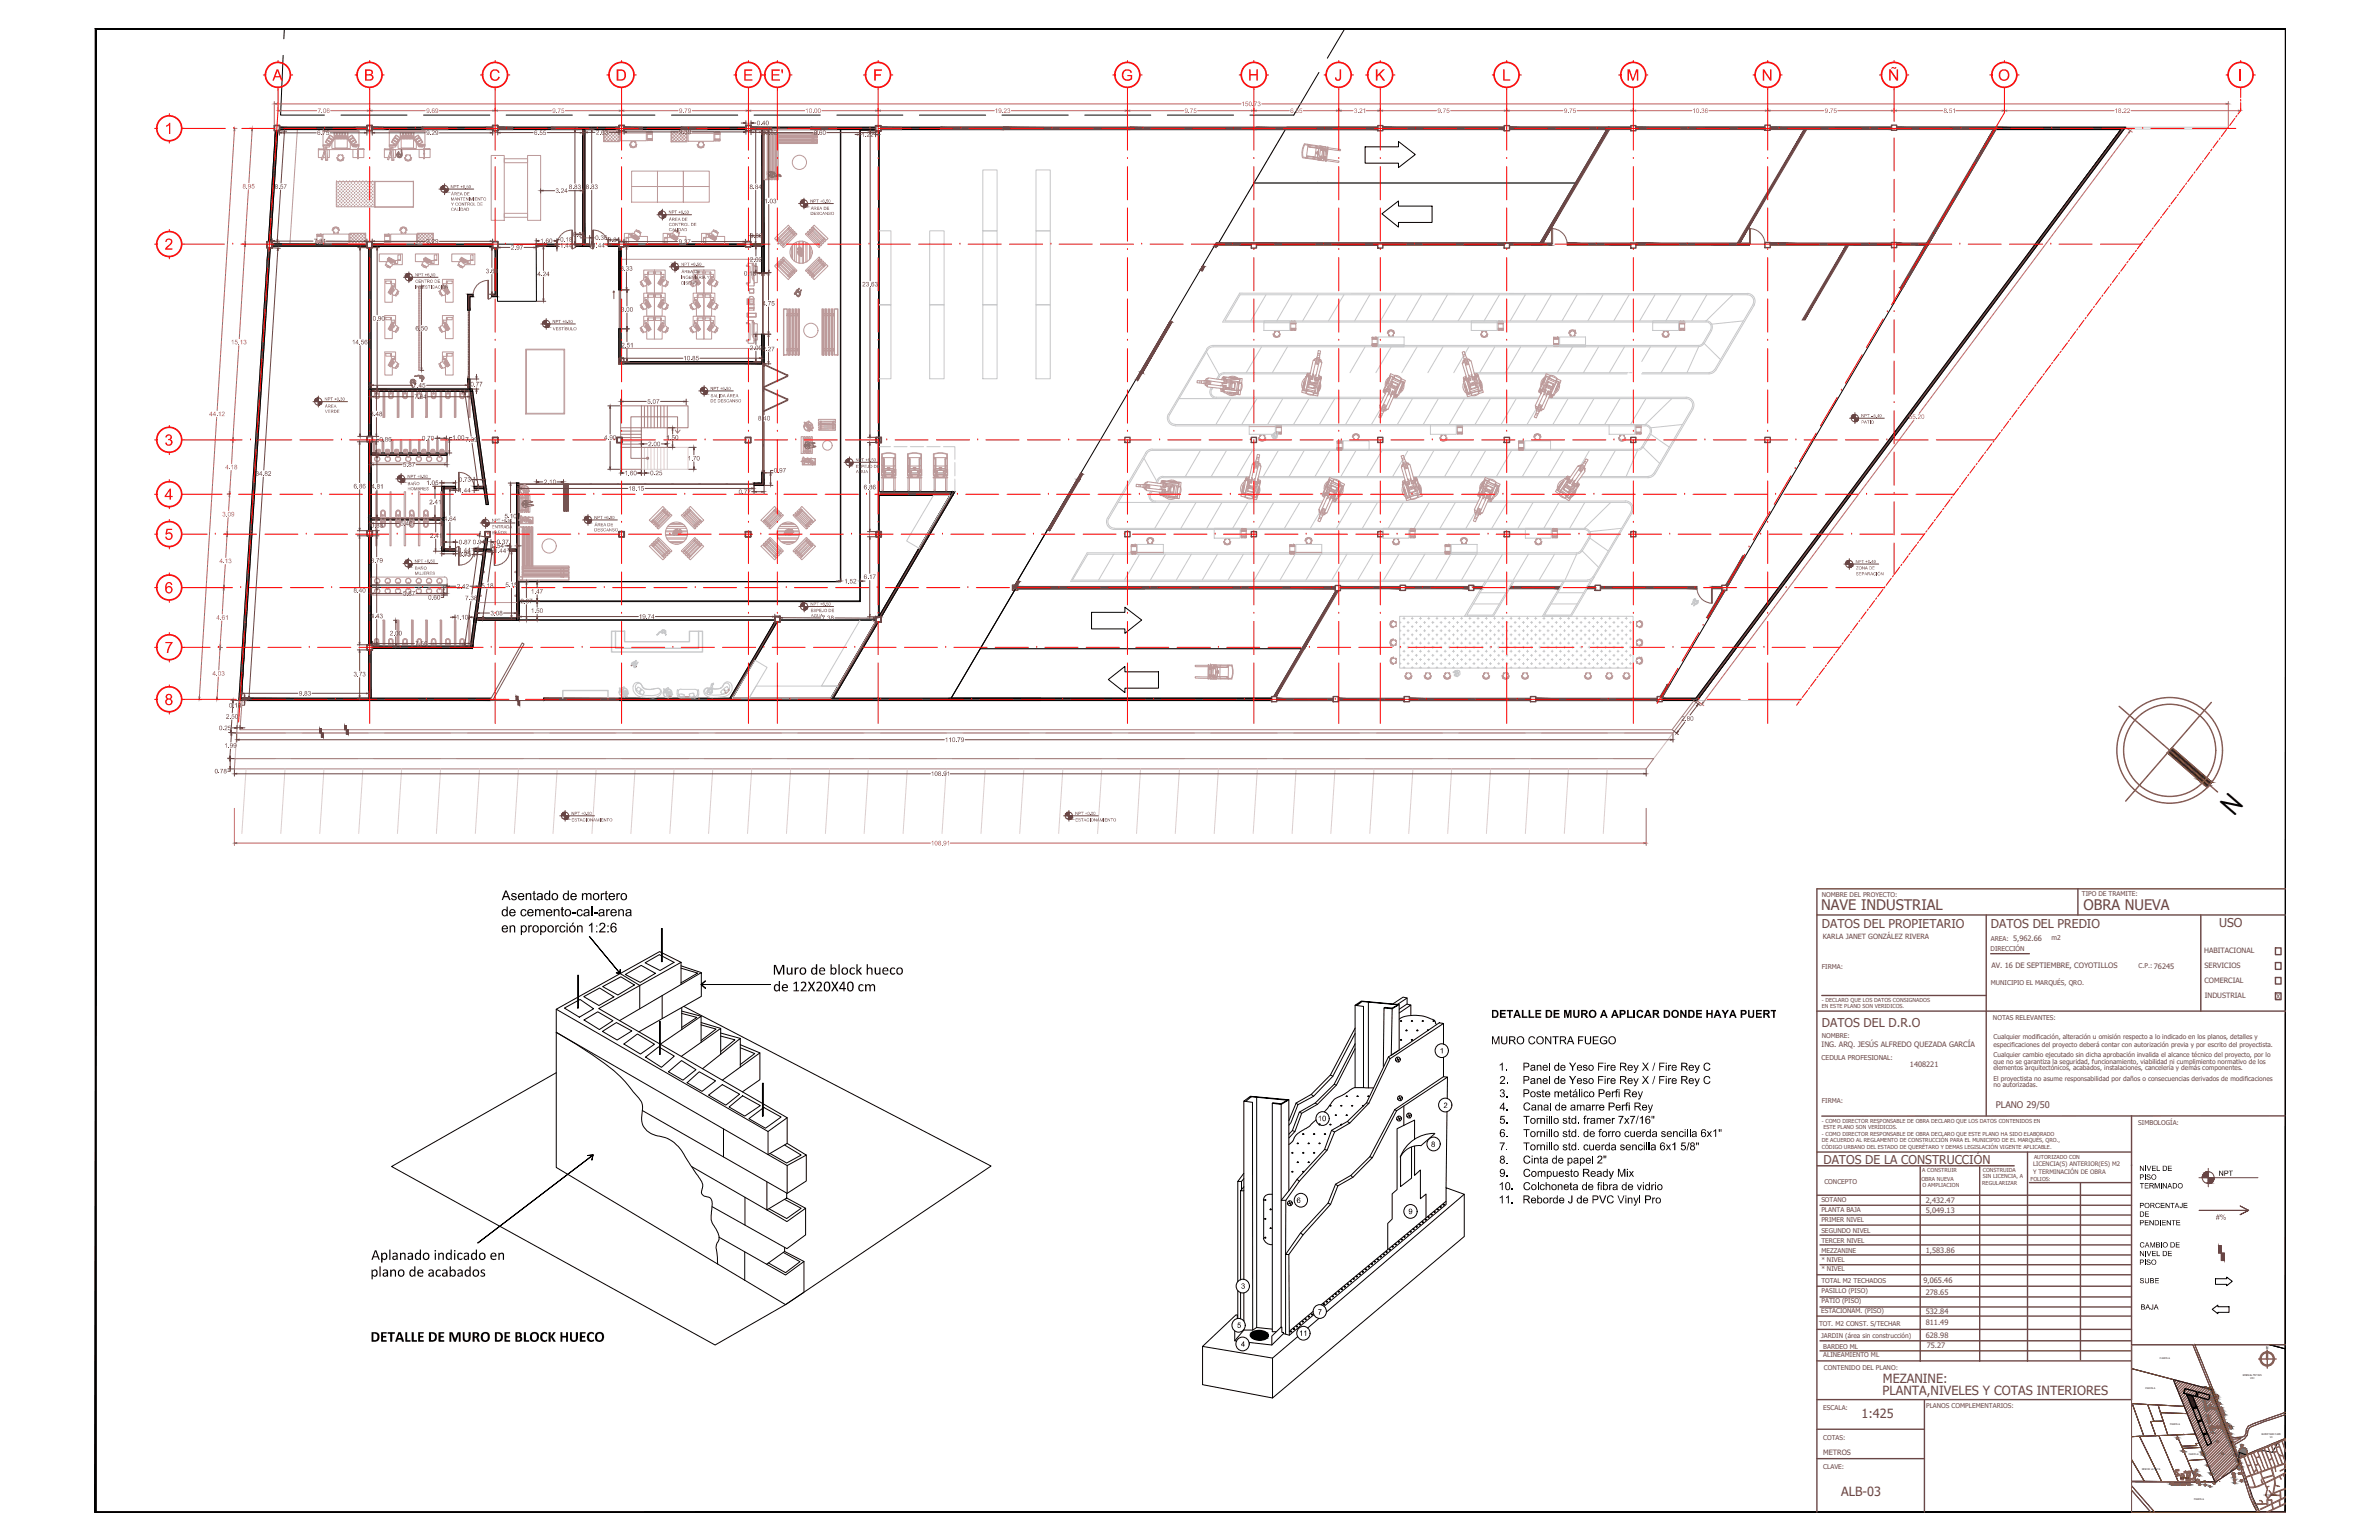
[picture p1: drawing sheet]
<svg xmlns="http://www.w3.org/2000/svg" width="432mm" height="279mm" viewBox="0 0 432 279" stroke-linecap="round" stroke-linejoin="round" font-family="sans-serif">
<defs><g id="words">
<text font-size="5.2" x="404.6" y="143.6" transform="rotate(131 404.6 143.6)">N</text>
<g font-size="3.4">
<text x="140.2" y="176.8">Muro de block hueco</text>
<text x="140.3" y="179.8">de 12X20X40 cm</text>
<text x="67.2" y="231.6">plano de acabados</text>
<text x="67.4" y="228.6">Aplanado indicado en</text>
<text x="67.2" y="243.4">DETALLE DE MURO DE BLOCK HUECO</text>
</g>
<g font-size="3.2" fill="#f00">
<text x="49.4" y="14.6">A</text>
<text x="66.1" y="14.6">B</text>
<text x="88.8" y="14.6">C</text>
<text x="111.7" y="14.6">D</text>
<text x="134.8" y="14.6">E</text>
<text x="139.8" y="14.6">E'</text>
<text x="158.5" y="14.6">F</text>
<text x="203.5" y="14.6">G</text>
<text x="226.5" y="14.6">H</text>
<text x="242.2" y="14.6">J</text>
<text x="249.5" y="14.6">K</text>
<text x="272.6" y="14.6">L</text>
<text x="295.2" y="14.6">M</text>
<text x="319.7" y="14.6">N</text>
<text x="342.7" y="14.6">Ñ</text>
<text x="362.6" y="14.6">O</text>
<text x="406.2" y="14.6">I</text>
<text x="29.9" y="24.3">1</text>
<text x="29.9" y="45.3">2</text>
<text x="29.9" y="80.8">3</text>
<text x="29.9" y="90.6">4</text>
<text x="29.9" y="97.9">5</text>
<text x="29.9" y="107.6">6</text>
<text x="29.9" y="118.5">7</text>
<text x="29.9" y="127.9">8</text>
</g>
<g font-size="2.7">
<text x="91" y="166.2">de cemento-cal-arena</text>
<text x="91.1" y="163.3">Asentado de mortero</text>
<text x="91" y="169.2">en proporción 1:2:6</text>
</g>
<g font-size="2.6" fill="#6b4747">
<text x="330.5" y="165.2">NAVE INDUSTRIAL</text>
<text x="378.2" y="165.1">OBRA NUEVA</text>
</g>
<g font-size="2.3" fill="#6b4747">
<text x="341.8" y="250.9">MEZANINE:</text>
<text x="337.9" y="257.2">1:425</text>
<text x="341.7" y="253.1">PLANTA,NIVELES Y COTAS INTERIORES</text>
<text x="334.2" y="271.5">ALB-03</text>
</g>
<g font-size="2.2" fill="#6b4747">
<text x="330.7" y="168.4">DATOS DEL PROPIETARIO</text>
<text x="361.4" y="168.3">DATOS DEL PREDIO</text>
<text x="402.8" y="168.2">USO</text>
<text x="330.7" y="186.4">DATOS DEL D.R.O</text>
<text x="331" y="211.2">DATOS DE LA CONSTRUCCIÓN</text>
</g>
<g font-size="2.2">
<text x="270.6" y="184.7">DETALLE DE MURO A APLICAR DONDE HAYA PUERTAS CORREDIZAS</text>
<text x="270.6" y="189.5">MURO CONTRA FUEGO</text>
<text x="272" y="194.2">1.</text>
<text x="272.2" y="196.7">2.</text>
<text x="276.4" y="194.2">Panel de Yeso Fire Rey X / Fire Rey C</text>
<text x="276.4" y="196.7">Panel de Yeso Fire Rey X / Fire Rey C</text>
<text x="272.1" y="199.1">3.</text>
<text x="272.1" y="203.9">5.</text>
<text x="272.2" y="201.5">4.</text>
<text x="276.4" y="199.1">Poste metálico Perfi Rey</text>
<text x="276.4" y="201.5">Canal de amarre Perfi Rey</text>
<text x="276.5" y="203.9">Tornillo std. framer 7x7/16&quot;</text>
<text x="272.1" y="208.7">7.</text>
<text x="272.2" y="206.3">6.</text>
<text x="276.5" y="206.3">Tornillo std. de forro cuerda sencilla 6x1&quot;</text>
<text x="276.5" y="208.7">Tornillo std. cuerda sencilla 6x1 5/8&quot;</text>
<text x="272" y="215.9">10. Colchoneta de fibra de vidrio</text>
<text x="272.1" y="211.1">8.</text>
<text x="272.1" y="213.5">9.</text>
<text x="276.4" y="211.1">Cinta de papel 2&quot;</text>
<text x="276.4" y="213.5">Compuesto Ready Mix</text>
<text x="272" y="218.3">11. Reborde J de PVC Vinyl Pro</text>
</g>
<text font-size="1.7" fill="#6b4747" x="362.2" y="201.1">PLANO 29/50</text>
<g font-size="1.5">
<text x="261.3" y="191.1">1</text>
<text x="239.2" y="203.4">10</text>
<text x="262" y="201">2</text>
<text x="259.8" y="208.1">8</text>
<text x="388.3" y="212.4">NIVEL DE</text>
<text x="388.3" y="214">PISO</text>
<text x="388.4" y="215.6">TERMINADO</text>
<text x="402.7" y="213.3">NPT</text>
<text x="235.3" y="218.2">6</text>
<text x="255.7" y="220.3">9</text>
<text x="388.3" y="219.2">PORCENTAJE</text>
<text x="388.3" y="220.7">DE</text>
<text x="388.3" y="222.3">PENDIENTE</text>
<text x="388.3" y="226.3">CAMBIO DE</text>
<text x="388.3" y="227.9">NIVEL DE</text>
<text x="225.3" y="233.8">3</text>
<text x="388.3" y="229.5">PISO</text>
<text x="388.3" y="232.8">SUBE</text>
<text x="239.2" y="238.5">7</text>
<text x="388.5" y="237.6">BAJA</text>
<text x="224.5" y="240.9">5</text>
<text x="225.3" y="244.3">4</text>
<text x="235.8" y="242.4">11</text>
</g>
<text font-size="1.5" fill="#684545" x="402.2" y="221.3">#%</text>
<g font-size="1.4" fill="#6b4747">
<text x="361.4" y="175.7">AV. 16 DE SEPTIEMBRE, COYOTILLOS</text>
<text x="330.6" y="190">ING. ARQ. JESÚS ALFREDO QUEZADA GARCÍA</text>
<text x="346.7" y="193.6">1408221</text>
<text x="349.5" y="220.1">5,049.13</text>
<text x="349.5" y="218.2">2,432.47</text>
<text x="349.5" y="227.4">1,583.86</text>
<text x="349.1" y="232.8">9,065.46</text>
<text x="349.5" y="238.4">532.84</text>
<text x="349.5" y="234.9">278.65</text>
<text x="349.5" y="242.7">628.98</text>
<text x="349.5" y="240.5">811.49</text>
<text x="349.7" y="244.6">75.27</text>
</g>
<g font-size="1.3" fill="#af6060">
<text x="57.7" y="20.5">7.06</text>
<text x="77.3" y="20.5">9.69</text>
<text x="100.2" y="20.5">9.75</text>
<text x="123.2" y="20.5">9.79</text>
<text x="146.1" y="20.5">10.00</text>
<text x="180.6" y="20.5">19.23</text>
<text x="215" y="20.5">9.75</text>
<text x="225.3" y="19.2">150.73</text>
<text x="234.2" y="20.5">6.55</text>
<text x="245.7" y="20.5">3.21</text>
<text x="260.9" y="20.5">9.75</text>
<text x="283.8" y="20.5">9.75</text>
<text x="307.2" y="20.5">10.36</text>
<text x="331.2" y="20.5">9.75</text>
<text x="352.8" y="20.5">8.51</text>
<text x="383.8" y="20.5">18.22</text>
<text x="44" y="34.2">8.95</text>
<text x="41.9" y="62.5">15.13</text>
<text x="38" y="75.5">44.12</text>
<text x="346.5" y="76">55.20</text>
<text x="40.9" y="85.1">4.18</text>
<text x="40.3" y="93.7">3.09</text>
<text x="39.8" y="102.2">4.13</text>
<text x="39.3" y="112.5">4.61</text>
<text x="38.6" y="122.6">4.03</text>
<text x="169" y="153.4">108.91</text>
</g>
<g font-size="1.3" fill="#684545">
<text x="137.3" y="22.7">0.40</text>
<text x="57.6" y="24.5">6.75</text>
<text x="77.3" y="24.5">9.29</text>
<text x="96.9" y="24.5">6.55</text>
<text x="108.2" y="24.4">2.63</text>
<text x="123.2" y="24.4">9.39</text>
<text x="138.9" y="24.4">0.82</text>
<text x="147.7" y="24.5">8.60</text>
<text x="156.3" y="24.8">1.22</text>
<text x="49.9" y="34.3">8.57</text>
<text x="100.8" y="35">3.24</text>
<text x="103.3" y="34.3">8.83</text>
<text x="106.3" y="34.3">8.83</text>
<text x="136" y="34.3">8.84</text>
<text x="138" y="36.9">11.03</text>
<text x="57" y="44.2">7.31</text>
<text x="77.3" y="44.2">9.29</text>
<text x="92.7" y="45.3">2.97</text>
<text x="98" y="44.1">1.60</text>
<text x="101.6" y="44.9">1.44</text>
<text x="101.7" y="43.8">0.18</text>
<text x="104" y="42.9">0.54</text>
<text x="107.6" y="44.9">1.44</text>
<text x="108" y="43.5">0.36</text>
<text x="110.3" y="43.9">0.81</text>
<text x="123.1" y="44.3">9.37</text>
<text x="136.1" y="47.5">2.02</text>
<text x="136.1" y="43.2">0.86</text>
<text x="88.2" y="49.6">3.60</text>
<text x="97.5" y="50.1">4.24</text>
<text x="112.6" y="49.1">3.33</text>
<text x="135" y="50">0.18</text>
<text x="156.5" y="52">23.63</text>
<text x="67" y="58.2">10.90</text>
<text x="75.4" y="60">6.50</text>
<text x="112.7" y="56.5">3.00</text>
<text x="138.4" y="55.5">4.75</text>
<text x="63.9" y="62.5">14.56</text>
<text x="112.8" y="63">2.51</text>
<text x="124" y="65.4">10.85</text>
<text x="136.1" y="63.5">2.09</text>
<text x="138.4" y="63.7">2.27</text>
<text x="75" y="70.3">7.45</text>
<text x="85.4" y="70.1">0.77</text>
<text x="67.2" y="75.5">3.48</text>
<text x="75.2" y="72.4">7.64</text>
<text x="117.5" y="73.3">5.07</text>
<text x="137.6" y="76.3">8.40</text>
<text x="68.9" y="80.1">0.86</text>
<text x="76.6" y="79.9">0.70</text>
<text x="82.1" y="79.8">1.00</text>
<text x="84.5" y="80.2">7.39</text>
<text x="109.6" y="79.8">4.90</text>
<text x="117.6" y="81">2.00</text>
<text x="120.9" y="79.8">1.50</text>
<text x="124.8" y="83.5">1.70</text>
<text x="46.4" y="86.3">34.82</text>
<text x="64.2" y="88.6">6.86</text>
<text x="67.4" y="88.7">4.81</text>
<text x="73.2" y="84.7">5.87</text>
<text x="77.3" y="88">1.05</text>
<text x="83.2" y="87.4">0.73</text>
<text x="83.2" y="89.3">1.44</text>
<text x="98.7" y="87.9">2.10</text>
<text x="113.4" y="86.2">1.60</text>
<text x="114" y="89">18.15</text>
<text x="118" y="86.2">0.25</text>
<text x="134.1" y="89.6">0.77</text>
<text x="140.5" y="85.7">0.97</text>
<text x="156.8" y="88.8">6.86</text>
<text x="67.3" y="95.7">0.83</text>
<text x="72.6" y="95.3">5.46</text>
<text x="77.9" y="91.5">2.41</text>
<text x="80.6" y="94.5">4.64</text>
<text x="91.6" y="94">5.10</text>
<text x="78" y="97.6">2.41</text>
<text x="83.2" y="100.9">1.05</text>
<text x="83.2" y="100.2">1.44</text>
<text x="83.3" y="98.7">0.870.94</text>
<text x="89.2" y="99.4">0.54</text>
<text x="89.7" y="100.3">1.44</text>
<text x="90.1" y="98.7">0.37</text>
<text x="64.1" y="107.5">8.40</text>
<text x="67.3" y="102.1">3.79</text>
<text x="82.9" y="106.8">2.42</text>
<text x="87.3" y="106.7">5.18</text>
<text x="91.7" y="106.5">5.13</text>
<text x="96.4" y="107.7">1.47</text>
<text x="153.2" y="105.8">1.52</text>
<text x="156.8" y="105">6.17</text>
<text x="67.3" y="112.2">4.43</text>
<text x="73.2" y="108">5.87</text>
<text x="77.7" y="108.8">0.60</text>
<text x="82.8" y="112.4">1.10</text>
<text x="84.4" y="108.9">7.38</text>
<text x="89" y="111.6">3.08</text>
<text x="94.4" y="109.4">2.97</text>
<text x="96.4" y="111.2">1.50</text>
<text x="116" y="112.3">19.74</text>
<text x="149.1" y="112.5">7.38</text>
<text x="70.7" y="115.3">2.00</text>
<text x="75.4" y="117.2">7.56</text>
<text x="64.2" y="122.7">3.73</text>
<text x="41" y="130.4">2.50</text>
<text x="41.6" y="128.4">0.18</text>
<text x="54.2" y="126.2">9.83</text>
<text x="305.2" y="130.8">2.80</text>
<text x="39.8" y="132.5">0.25</text>
<text x="40.7" y="135.7">1.99</text>
<text x="171.5" y="134.6">110.79</text>
<text x="38.9" y="140.3">0.78</text>
<text x="169" y="140.8">108.91</text>
</g>
<g font-size="1.3" fill="#6b4747">
<text x="330.8" y="170.4">KARLA JANET GONZÁLEZ RIVERA</text>
<text x="400.1" y="172.9">HABITACIONAL</text>
<text x="400.1" y="175.7">SERVICIOS</text>
<text x="400.1" y="178.4">COMERCIAL</text>
<text x="400.2" y="181.1">INDUSTRIAL</text>
<text x="413.1" y="181.2">X</text>
<text x="330.9" y="264">METROS</text>
</g>
<g font-size="1.2" fill="#6b4747">
<text x="330.7" y="162.8">NOMBRE DEL PROYECTO:</text>
<text x="377.9" y="162.6">TIPO DE TRAMITE:</text>
<text x="361.3" y="172.6">DIRECCIÓN</text>
<text x="361.4" y="170.7">AREA: 5,962.66</text>
<text x="372.4" y="170.6">m2</text>
<text x="330.7" y="175.7">FIRMA:</text>
<text x="361.4" y="178.7">MUNICIPIO EL MARQUÉS, QRO.</text>
<text x="388.2" y="175.7">C.P.: 76245</text>
<text x="361.7" y="185">NOTAS RELEVANTES:</text>
<text x="330.7" y="188.4">NOMBRE:</text>
<text x="361.8" y="188.5">Cualquier modificación, alteración u omisión respecto a lo indicado en los planos, detalles y</text>
<text x="361.8" y="189.9">especificaciones del proyecto deberá contar con autorización previa y por escrito del proyectista.</text>
<text x="361.8" y="191.7">Cualquier cambio ejecutado sin dicha aprobación invalida el alcance técnico del proyecto, por lo</text>
<text x="330.6" y="192.2">CEDULA PROFESIONAL:</text>
<text x="361.8" y="193">que no se garantiza la seguridad, funcionamiento, viabilidad ni cumplimiento normativo de los</text>
<text x="361.8" y="194.2">elementos arquitectónicos, acabados, instalaciones, cancelería y demás componentes.</text>
<text x="361.8" y="196.1">El proyectista no asume responsabilidad por daños o consecuencias derivados de modificaciones</text>
<text x="361.8" y="197.3">no autorizadas.</text>
<text x="330.7" y="200.1">FIRMA:</text>
<text x="388.1" y="204.1">SIMBOLOGÍA:</text>
<text x="331.1" y="214.8">CONCEPTO</text>
<text x="330.6" y="219.8">PLANTA BAJA</text>
<text x="330.6" y="218.1">SOTANO</text>
<text x="330.6" y="221.8">PRIMER NIVEL</text>
<text x="330.6" y="225.5">TERCER NIVEL</text>
<text x="330.6" y="223.6">SEGUNDO NIVEL</text>
<text x="330.6" y="227.3">MEZZANINE</text>
<text x="330.6" y="232.8">TOTAL M2 TECHADOS</text>
<text x="330.6" y="230.5">* NIVEL</text>
<text x="330.6" y="228.9">* NIVEL</text>
<text x="330.5" y="238.2">ESTACIONAM. (PISO)</text>
<text x="330.6" y="236.5">PATIO (PISO)</text>
<text x="330.6" y="234.7">PASILLO (PISO)</text>
<text x="330.2" y="240.6">TOT. M2 CONST. S/TECHAR</text>
<text x="330.5" y="242.7">JARDIN (área sin construcción)</text>
<text x="330.9" y="244.8">BARDEO ML</text>
<text x="330.9" y="246.3">ALINEAMIENTO ML</text>
<text x="331" y="248.5">CONTENIDO DEL PLANO:</text>
<text x="330.9" y="255.8">ESCALA:</text>
<text x="349.6" y="255.5">PLANOS COMPLEMENTARIOS:</text>
<text x="330.9" y="261.2">COTAS:</text>
<text x="330.9" y="266.5">CLAVE:</text>
</g>
<g font-size="1.1" fill="#6b4747">
<text x="369" y="211.6">LICENCIA(S) ANTERIOR(ES) M2</text>
<text x="369" y="213">Y TERMINACIÓN DE OBRA</text>
</g>
<g font-size="1" fill="#6b4747">
<text x="330.7" y="181.8">- DECLARO QUE LOS DATOS CONSIGNADOS</text>
<text x="330.7" y="182.9">EN ESTE PLANO SON VERIDICOS.</text>
<text x="330.7" y="203.8">- COMO DIRECTOR RESPONSABLE DE OBRA DECLARO QUE LOS DATOS CONTENIDOS EN</text>
<text x="330.7" y="206.1">- COMO DIRECTOR RESPONSABLE DE OBRA DECLARO QUE ESTE PLANO HA SIDO ELABORADO</text>
<text x="330.7" y="207.2">DE ACUERDO AL REGLAMENTO DE CONSTRUCCIÓN PARA EL MUNICIPIO DE EL MARQUÉS, QRO.,</text>
<text x="330.7" y="208.4">CÓDIGO URBANO DEL ESTADO DE QUERÉTARO Y DEMAS LEGISLACIÓN VIGENTE APLICABLE.</text>
<text x="331" y="204.9">ESTE PLANO SON VERÍDICOS.</text>
<text x="348.7" y="214.2">OBRA NUEVA</text>
<text x="348.9" y="212.7">A CONSTRUIR</text>
<text x="348.9" y="215.4">O AMPLIACION</text>
<text x="359.8" y="214.9">REGULARIZAR</text>
<text x="359.9" y="213.8">SIN LICENCIA, A</text>
<text x="359.9" y="212.7">CONSTRUIDA</text>
<text x="368.6" y="214.3">FOLIOS:</text>
<text x="369.2" y="210.3">AUTORIZADO CON</text>
</g>
<g font-size=".9" fill="#684545">
<text x="81.8" y="34.1">NPT +6.50</text>
<text x="81.9" y="35.4">ÁREA DE</text>
<text x="81.8" y="36.4">MANTENIMIENTO</text>
<text x="81.8" y="38.2">CALIDAD</text>
<text x="81.9" y="37.3">Y CONTROL DE</text>
<text x="121.3" y="38.7">NPT +6.50</text>
<text x="121.4" y="41">CONTROL DE</text>
<text x="121.4" y="41.9">CALIDAD</text>
<text x="121.4" y="40.1">ÁREA DE</text>
<text x="147.1" y="36.8">NPT +6.50</text>
<text x="147.1" y="39">DESCANSO</text>
<text x="147.2" y="38.1">ÁREA DE</text>
<text x="75.3" y="50.1">NPT +6.50</text>
<text x="75.4" y="51.3">CENTRO DE</text>
<text x="75.4" y="52.3">INVESTIGACIÓN</text>
<text x="123.6" y="48.2">NPT +6.50</text>
<text x="123.6" y="50.6">INGENIERÍA Y</text>
<text x="123.7" y="51.6">DISEÑO</text>
<text x="123.7" y="49.5">ÁREA DE</text>
<text x="100.2" y="58.6">NPT +6.50</text>
<text x="100.3" y="59.9">VESTÍBULO</text>
<text x="128.9" y="70.8">NPT +6.50</text>
<text x="58.9" y="72.7">NPT +0.30</text>
<text x="59" y="74">ÁREA</text>
<text x="59" y="74.9">VERDE</text>
<text x="128.9" y="73">DE DESCANSO</text>
<text x="129" y="72.1">SALIDA ÁREA</text>
<text x="337.8" y="75.7">NPT - 5.40</text>
<text x="337.8" y="76.8">PATIO</text>
<text x="155.3" y="83.7">NPT +6.50</text>
<text x="74" y="86.7">NPT +6.50</text>
<text x="74" y="88">BAÑO</text>
<text x="74" y="89">HOMBRES</text>
<text x="155.3" y="84.9">ESPEJO DE</text>
<text x="155.4" y="85.8">AGUA</text>
<text x="89.3" y="95.9">ENTRADA</text>
<text x="107.9" y="94.2">NPT +6.50</text>
<text x="107.9" y="95.5">ÁREA DE</text>
<text x="89.3" y="96.9">BAÑOS</text>
<text x="107.9" y="96.4">DESCANSO</text>
<text x="75.3" y="102.1">NPT +6.50</text>
<text x="75.3" y="103.3">BAÑO</text>
<text x="75.3" y="104.3">MUJERES</text>
<text x="336.8" y="102.2">NPT +0.40</text>
<text x="336.8" y="104.4">SEPARACIÓN</text>
<text x="336.9" y="103.3">ZONA DE</text>
<text x="147.1" y="109.9">NPT +6.50</text>
<text x="147.1" y="111.1">ESPEJO DE</text>
<text x="147.2" y="111.9">AGUA</text>
<text x="103.7" y="147.8">NPT +0.00</text>
<text x="103.7" y="149">ESTACIONAMIENTO</text>
<text x="195.2" y="147.8">NPT +0.00</text>
<text x="195.2" y="149">ESTACIONAMIENTO</text>
</g>
<text font-size=".9" fill="#f00" x="89.3" y="94.7">NPT +6.50</text>
<text font-size=".7" x="411.3" y="244.8">N</text>
<g font-size=".5">
<text x="392" y="246.5">PARCELA</text>
<text x="407.1" y="249.7">GENERAL MOTORS</text>
<text x="408.4" y="250.2">VDC</text>
<text x="389.4" y="252">PARCELA</text>
<text x="393.9" y="258.5">PARCELA</text>
<text x="397.3" y="263.9">PARCELA</text>
<text x="410.5" y="260.3">QUERETARO PARK</text>
<text x="412" y="260.8">VII</text>
<text x="388.8" y="266.7">RENCHO LA JOYA</text>
<text x="395.7" y="268.3">ALCEGA</text>
<text x="398.2" y="272.1">PARCELA</text>
<text x="410.9" y="271.4">COYOTILLOS</text>
</g>
<g font-size=".2">
<text x="398.7" y="245.3" transform="rotate(68 398.7 245.3)">CARRETERA 500</text>
<text x="401.1" y="251.3" transform="rotate(68 401.1 251.3)">CARRETERA 500</text>
<text x="405.7" y="261.1" transform="rotate(-2 405.7 261.1)">COYOTILLOS</text>
<text x="405.8" y="263.8" transform="rotate(69 405.8 263.8)">CARRETERA 500</text>
<text x="399.7" y="269">AV. 16 DE SEPTIEMBRE</text>
<text x="403.6" y="268" transform="rotate(-36 403.6 268)">AV. 16 DE SEPTIEMBRE</text>
<text x="407.2" y="267.9" transform="rotate(70 407.2 267.9)">CARRETERA 500</text>
<text x="408.9" y="272.4" transform="rotate(69 408.9 272.4)">CARRETERA 500</text>
</g>
</g></defs>
<!-- layer: 0 -->
<g fill="none" stroke="#000" stroke-width=".18">
<path d="M50 23.7l-1.3 20.1M50.4 23.7l-1.3 20.1M50.7 23.1h15.9M50.7 23.5h15.9M67.6 23.1h21.8M67.6 23.5h21.8M90.3 23.5h22.1h-6.7v21.2h1.3v-.4h-.8v-20.8M90.3 23.1h22.1M113.3 23.1h22.1M113.3 23.5h22.1M136.3 23.1h22.6M138.3 23.5v20.8h-2.1h2.5v5.2"/>
<path d="M152.5 23.5v82h-58.3M152.6 23.5v82.1h-58.4M156 23.5v85.5h-61.8M158.9 23.5h-22.6h2.4v21.2h-2.5h2.1v4.8M158.9 23.6h-2.7v85.5h-61.9v3.4h46.3M159.5 23.8l-.1 88.1h-.4v.6h-17.4M159.6 23.8v88.1M159.9 23.5h90.1M159.9 23.1h22.3M227.6 33.2h58.3M233.6 23.1h16.5M250.1 23.5h-16.8l-12.1 20.6"/>
<path d="M251 23.1h22M274 23.1h22h-4.1l-12.4 21h-58.8l-36.5 62 11.2-18.9M296.9 23.1h23.4M321.3 23.1h22M362.3 23.5h22.6l-77.1 103.2h-6.1M48.6 44.9l-5.3 82.2h45.7v-.4h-45.2l5.3-81.8M49.4 44.3h17M49.4 44.7h17M66.9 44.9v34.3v-8.6h18.8v.4h-18.3v8.2v-34.3M67.6 44.7h21.8M67.6 44.3h21.8M84.9 53.4h1v.4h-.6v2.5h-.4z"/>
<path d="M90.3 44.3h7l.1 10.4h-7.1v-9.8v8.9h-1.1v-.4h.7v-8.5M97.3 44.3h3.8v.4h-3.8M104.5 44.7h1.2M104.5 44.3h1.2M110.4 44.7h1.9M112.3 44.3v8.3l.1-7h.2l.1 7v-7.8M113.2 44.7h22.1M113.2 44.3h22.1M138.3 44.7v4.8M138.3 49.5h.4M138.7 44.7v4.8M84.9 70.6v-1.8h.4v1.8"/>
<path d="M85.3 70.6h.4l2.9 20.9h-.4zM138.3 60.6v5h-25.6v-5.9h-.4v6.3h26.4v-5.4M138.3 60.6v5.4M138.3 60.6h.4M138.7 60.6v5.4M66.9 80.2v16.1M66.9 97.2v19.8M67.4 93.9h13.2v.4h-13.2zM67.4 82.2h13.8v.4h-13.8zM67.4 80.2v16.1M67.4 97.2v19.8M80.2 88.2h.4v11.8h-.4z"/>
<path d="M80.6 99.6h2.1v.4h-2.1zM80.6 88.2h2.1v.5h-2.1zM86.1 99.6h1.7v.4h-1.7zM86.1 88.2h1.7v.5h-1.7zM88.1 97.4l-2 14.5M88.2 99.6h.9v.4h-.9zM88.6 97.4l-2.1 14.5M92.5 99.6h1.3v.4h-1.3zM93.8 87.6h.4v24.9h-.4zM93.8 88.1h.4M93.8 87.6h.4M138.3 85.8h.4v2.3h-1.8v-.5h1.4z"/>
<path d="M159.6 89.2h13.2l-.4 .7h-12.8M66.9 117.9v8.8M67.4 106.1h13.8v.5h-13.8zM67.4 117.9v8.8M67.6 117.2h18.2l-.1 .5M67.6 117.7h18.1M85.7 117.7h.1M86 112.9l-.6 4.3M86.4 112.9l-.6 4.3M86.4 112.5l.1-.4h7.3v.4h-6.9M94.2 112.5h46.4M140.6 112.7l-8.1 14h.4l8.2-13.9"/>
<path d="M141.6 112.5h17.4M159 112.8l-8.2 13.9h.5l8.1-13.9M159.6 111.7l13.2-22.5h.5l-13.4 22.8M177.9 117.7h58.9M184.7 106.8h57.7M242.5 107.2l-11.3 19.2M313.1 107.1l-11.4 19.4M313.4 106.6l49.1-83.5h-18.2h41.5l-77.7 104h-6.4M112.4 126.7h118.4h-58.2l11.7-19.9-11.7 19.9M112.4 127.1h118.4M231.7 127.1h10.3M242.9 127.1h11.9"/>
<path d="M255.8 127.1h22M278.8 127.1h22M104.9 176.9h.1v6h-.1zM109.4 179l3.3-1.8 2.4 1.5-3 1.8zM112.6 176.6v-.7v.7l-.8-.1 .8 .1-5.6-6.7 5.6 6.7 3.5 2.2v4.2M113.5 176.8l2.9-1.7 2.6 1.5-2.8 1.6zM117.1 174.7l2.6-1.5 2.6 1.4-2.5 1.5zM120.1 168.5h.1v6h-.1zM123.6 174.6v4l-11.2 6.6M123.6 178.6l3.7-2.1v4.3l-11.3 6.4M123.6 175.7l3 .8-3 1.8M123.6 175.2l3.7 1.3"/>
<path d="M127.3 178.6l.8 .7zM127.3 178.6l.8-.6-.8 .6M127.3 178.6h12.5h-12.5M101 183.1l18.7-10.5 3.9 2-14.9 8.4 34.2 19.8-3.5 2.5zM101 183.1v4.2l38.4 22.2 3.5-2.1v-4.6M102.4 182.9l2.9-1.6 2.4 1.7-2.5 1.5zM106 180.8l2.8-1.5 2.6 1.6-2.7 1.5zM106 185.1l2.5-1.5 2.8 1.6-2.5 1.6zM109.3 187.1l2.6-1.6 2.8 1.5-2.7 1.7zM113.2 189.4l2.5-1.8 3.1 1.9-2.6 1.7zM117.2 191.8l2.3-1.9 2.9 1.7-2.3 2zM119.7 185.3h.1v6h-.1z"/>
<path d="M120.2 180.6v4.2M121.3 194.5l2.4-2.1 2.6 1.7-2.3 1.9zM123.7 182.8v4l-3.9 2.7M123.7 186.8l3.6-2.4v4.7l-3.6 2.6M123.7 183.9l2.8 .7-2.8 1.8M123.7 183.4l3.6 1M124.1 182.6l55.8 29-37.3 25.1-12.8 7.3-58.7-32.4 29.9-17M124.7 196.4l2.2-1.9 3 1.6-2.5 1.9zM127.3 189.1l3.5-2.5v4.7l-3.3 2.6M127.3 185.9l2.7 .8-2.7 2.1M127.3 185.5l3.5 1.1M128.6 198.7l2.5-1.9 3.1 1.7-2.5 2z"/>
<path d="M130.8 191.3l3.6-2.9v5.2l-3.3 2.4M130.8 188l2.6 .7-2.6 2.1M130.8 187.4l3.6 1M134.4 193.6l3.5-2.6v4.9l-3.2 2.2M134.4 190.1l2.6 1-2.6 2M134.4 189.5l3.5 1.5M138.4 196.5h.2v6h-.2zM225.8 199.8l1.1-.9 7 .6-1.4 .9-1.6-.2 .2-.1 1.4 .2 1.2-.7-6.6-.6-1 .8zM225.8 199.8v32.4M226.1 199.8l1.2 .2 .1 41.3M228.1 199.1v41.7l-.7 .5-1.6-.1M233.9 199.5v16.5"/>
<path d="M238 198.6l.4 .3M241.5 195l.4 .3M242.1 196.7l.5 .2M244.3 198.9h.3M244.3 198.9h.1M244.4 198.8v.1M244.5 198.9h.1M246 182.4l1.1-.8 6.9 .7-1.3 .7-1.5-.1 .2-.1 1.3 .1 1-.6-6.5-.6-.9 .7zM246 186.5l-4.5 8.5-3.5 3.6-2.8 1.5-1.3 3.2M246 187.5l-4.1 7.8-3.5 3.6-2.8 1.5-1.3 3.3-.4 .4M246 189.4l-3.9 7.3-3.4 3.4-2.9 1.7-1.2 3.3-.7 .7M246 190.3l-3.4 6.6-3.5 3.5-2.8 1.6-1.3 3.3-1.1 1.2"/>
<path d="M246 182.4v14.9M246.3 182.4l1.2 .2v14.7M246.3 198.9h.2M246.3 198.9h.1M246.4 198.9h.1M246.4 198.8v.1M246.5 198.9h.1M248.2 198.9h.3M248.3 198.9h.1M248.4 181.8v15.6M248.4 198.8v.1M248.5 198.9h.1"/>
<path d="M249.3 197.4l-1.9-.1a3 3 0 0 0-2.5 .6l-.9 .6a4.3 4.3 0 0 0-2.5 1.9l-1.1 1.3M251.2 182.9l-.1 10.6M252 191.7l9.2-6.1 .8 .1-9.7 6.4-3.8 8.1-3.5 3.6-2.8 1.6-1.3 3.3-5.1 5.6-2.4 3.5h-.9l2.9-3.8 5-5.5 1.3-3.4 2.9-1.6 3.4-3.4zM252 191.7l.3 .4M252.8 182.1l1.9-1.2 .7 .2-1.7 1.1M253.6 191.9l.3 .8M254 182.3v8.2l-1.5 .9 .2-8.4M254 183.1l1.4-.9 .7 .1-2.1 1.5M254 184.9a6.8 6.8 0 0 1 6.4 .3l.3 .7M254 198.9l.3 .8M254.1 192.1l-.8 .3M254.2 185.3h.2"/>
<path d="M254.2 188.7h.2M254.2 188.6h.1M254.3 185.2h-.1M254.3 185.1v.2M254.3 188.6v.1M254.3 185.2h.1M254.3 188.6h.1M254.6 199.1l-.9 .3M255.2 186.9v.1M255.3 186.9v.1M255.4 186.9l-.3 .1M255.4 181.1v1.1"/>
<path d="M256.1 182.3v1.9M256.2 185.3h.2M256.2 188.7h.2M256.2 188.6v.1M256.2 185.2v.1M256.3 185.1v.2M256.3 188.6v.1M256.4 185.2l-.1 .1M256.4 188.6l-.1 .1M257.1 187h.3M257.2 186.9v.1M257.3 186.9v.1v-.1"/>
<path d="M258.1 185.3h.3M258.2 185.2h-.1M258.2 185.1v.2M258.3 185.2v.1M258.4 185.2l-.1 .1M259.1 187h.1M259.1 186.9l.1 .1M259.2 186.9v.1M259.2 186.9h.1M260.1 185.3h.3M260.1 185.2v.1M260.2 185.2v.1"/>
<path d="M260.2 185.1v.2M260.3 185.2h.1M262 191.8v3.5l-8.8 6-4.6 8.6-3.4 3.3-2.8 1.7-1.4 3.4-4.9 5.4-2.8 3.9h.6l2.6-3.6 5-5.5 1.3-3.3 2.8-1.6 3.5-3.6 4.4-8.5 9.2-6.1-.7-.1M262 185.7v3.8M262.7 195.4v3.9M106.6 209.6l1.1-.1zM107.7 209.5l-.3 1 .2-.9M116.6 201.5l26.3 15 3.4-2.2v-4.7M125.5 211.6l13.7 7.9v-5.1M129.2 218.9l13.6 7.6 3.4-2.5v-4.8M131.3 204.8v5.1M132.3 200.8l2.5-2 3.2 1.8-2.8 1.9z"/>
<path d="M135.2 217.2v5.1M135.9 203l2.7-2.1 3.2 1.8-2.9 2zM139.4 205.3v4.2l3.5 2 3.4-1.9-3.4-2.2M142.4 207.7l3 1.9-2.6 1.4-3.1-1.7M142.4 217.6l3 1.6-2.6 1.9-3.2-1.8M142.8 216.5v.9l-3.6 2.1 3.6 2.1 3.4-2.4-3.4-1.8M142.9 211.5v5M224.7 214.3v18.3M225.2 216v16.2M225.3 214.3v1.6M225.8 212.9l-1.1 1.4h.6l.5-.5M225.8 215.3l-.6 .7h.6"/>
<path d="M229.4 217.8v6.9M229.5 217.7h.3M229.5 217.7h.1M229.6 217.6v.1M229.7 217.6v.1M229.7 217.7h.1M230.5 219.5h.3M230.5 219.4v.1M230.6 219.3v.2M230.7 219.3v.2v-.1M230.9 216.7a1.22 1.22 0 0 0-1.6 1.1M230.9 200.2v41.4h.7"/>
<path d="M232.5 200.4v40.4M233.4 217.8l-.1 24.2M234 217.9l.3 .8M234.4 209.2h.3M234.4 212.6h.3M234.5 209.1h.1M234.5 212.5v.1M234.6 209.1v.1M234.6 212.5v.1M234.6 218.2l-.8 .3M234.6 205.1l.4 .2M234.7 209.1v.1"/>
<path d="M234.7 212.5v.1M235.2 200.1l.4 .3M235.4 207.5h.3M235.4 210.9h.3M235.4 214l.4 .3M235.5 210.8v.1M235.5 207.4v.1M235.6 207.4v.1M235.6 210.8v.1M235.7 207.4l-.1 .1M235.7 210.8l-.1 .1M235.8 201.8l.5 .2"/>
<path d="M236.4 205.8h.3M236.4 209.2h.3M236.4 212.6h.2M236.4 212.5l.1 .1M236.4 209.1l.1 .1M236.4 205.7l.1 .1M236.5 205.7v.1M236.5 209.1v.1M236.5 212.5v.1M236.6 205.7v.1M236.6 209.1v.1M236.6 212.5v.1"/>
<path d="M237.4 207.5h.3M237.4 210.9h.3M237.4 207.4h.1M237.5 210.8v.1l-.1-.1M237.5 207.4v.1M237.5 210.8v.1M237.6 207.4h.1M237.6 210.8v.1v-.1M238.4 205.8h.2M238.4 209.2h.2M238.4 209.1l.1 .1M238.4 205.7l.1 .1"/>
<path d="M238.5 205.7v.1M238.5 209.1v.1M238.6 205.7v.1M238.6 209.1v.1M238.7 200.1l.4 .3M238.9 203.2l-1.7 1.5a4.1 4.1 0 0 0-2.4 1.9l-.2 .6-.7 .4M239.4 204.1h.2M239.4 207.4v.1M239.4 204v.1M239.5 204v.1M239.5 207.4v.1M239.5 204.1h.1"/>
<path d="M239.6 204.1h.1M239.6 207.4l-.2 .1M240.4 205.8h.2M240.4 205.7v.1M240.4 208.5l.5 .2M240.5 205.7v.1M240.5 205.7v.1l.1-.1M241 218.3l.5 .2M241.3 200.6h.3M241.3 204.1h.3M241.4 200.5v.1M241.5 203.9l-.1 .1"/>
<path d="M241.5 200.5v.1M241.5 204v.1M241.6 200.6h.1M241.6 204v.1M241.7 205.1l.5 .3M242.4 202.4h.2M242.4 202.3v.1M242.4 214.9l.4 .3M242.4 202.2v.2M242.5 202.3v.1M242.6 202.3l-.1 .1M243.3 200.6h.3"/>
<path d="M243.3 204h.2M243.4 200.5v.1M243.4 204v.1M243.5 200.5v.1M243.5 203.9v.2M243.5 200.6h.1M244.3 202.4h.3M244.3 202.3h.1M244.4 202.2v.2M244.5 202.3h.1M244.6 203.5l.4 .3M245.2 213.2l.3 .4"/>
<path d="M245.3 200.6h.2M245.3 200.6h.1M245.4 200.5v.1M245.5 200.6h.1M247.3 200.6h.1M247.4 200.5v.1M247.4 200.5l-.1 .1M247.5 200.6h.1M248 200.1l.5 .1M248.6 209.9l.5 .1M253.2 201.3l.3 .2M253.8 202.5l.3 .8"/>
<path d="M254.4 202.8l-.9 .3M254.8 200.7v3.5M255.7 202l.2 .8M256.2 208.1v5.7l-2 1.5v-5.4M256.2 202.2l-.8 .4M256.8 208v5.2l1-.9v5.2l1-.9v4.3M256.8 206.7v-3.5l-3.2 1.6v11l-.9 .8v4.6l-.8 .8v4.7M260.4 205.6a6.6 6.6 0 0 0-6.2 4.3 3.8 3.8 0 0 1 3.7-2.1M260.4 205.7l-2.5 2.2M262.5 217.9l-22.7 18.8M262.6 201.7l-.1 13.8M265.8 216.7v7.6l-34.8 29.3-12.7-2.4v-6.9l6-5.7h.3v.6"/>
<path d="M86.7 225.5l21-16zM130.5 224.5l8.6 4.9 3.3-2.4v-.7M135.2 227.1v5.2M142.2 227.2l3 1.7-2.6 2-3.2-1.8M142.4 227l3.5 1.9-3.3 2.4-3.5-1.9M145.9 228.9v5.6l-3.3 2.2-41.6-24.9v-24.5a65.8 65.8 0 0 1 11.6 8.1l2.3 2.7a4.7 4.7 0 0 1 1.7 2.7v.3a5 5 0 0 0 .3 3.5 4.3 4.3 0 0 0 3.2 1.6 7.2 7.2 0 0 1 4.5 4.1l2.1 3a2.47 2.47 0 0 1 .8 2.3 .97 .97 0 0 0-.1 1.1 .97 .97 0 0 0 1 .4 1.19 1.19 0 0 1 .8 1.7v.9a3.7 3.7 0 0 0 .8 3.4 2.12 2.12 0 0 1 0 2.7v.6l.3 2.9M224.7 234.2v5M225.2 234.5v4.8M225.8 234.6v5.1M229.3 224.7a1.5 1.5 0 0 0 1.6 1.1M229.5 221.2h.3M229.5 224.6h.3"/>
<path d="M229.5 224.5l.1 .1M229.5 221.1l.1 .1M229.6 221.1v.1M229.6 224.5v.1M229.7 221v.2M229.7 224.5v.1M229.7 221.1v.1M230.5 222.9h.3M230.5 222.8v.1M230.6 222.8v.1M230.6 222.7v.2M230.7 222.8h.1"/>
<path d="M233.9 227.6l.1 13.9M236.1 223.7l.4 .3M238.3 237.9l-4.3 3.6v.7M238.5 238.5l-4.5 3.7-1-.3-2.2 2.1-4.1-.4M239.4 239.2l-2 1.7M240.3 237l22.2-18.5v-3l3.3 1.2-25 21.3M224.1 241.4v1.9h.4M225.8 241.3l-1.7 2M227 241.9a2.33 2.33 0 0 1 3.2 .1 .74 .74 0 0 1-.7 1 2.37 2.37 0 0 1-2.5-.5zM227.1 242a2.28 2.28 0 0 1 3 .1v.2a1.67 1.67 0 0 1-2 .7 .88 .88 0 0 1-1-1zM228.1 240.8l2.8 .3M231 246.4v7.2"/>
<path d="M233 241.9v-.2h-.3v-.9h-.2l-1.7 1.6v1.6M235.5 242.5l-4.5 3.9-12.7-2.1"/>
<circle cx="253.7" cy="192.2" r=".44"/>
<circle cx="254.1" cy="199.3" r=".44"/>
<circle cx="261.7" cy="190.6" r="1.23"/>
<circle cx="234.1" cy="218.3" r=".44"/>
<circle cx="236.1" cy="217.7" r="1.23"/>
<circle cx="240" cy="202.9" r="1.23"/>
<circle cx="253.9" cy="202.9" r=".44"/>
<circle cx="255.8" cy="202.4" r=".44"/>
<circle cx="256" cy="219.8" r="1.23"/>
<circle cx="260.2" cy="207.5" r="1.23"/>
<circle cx="260.4" cy="219.9" r=".11"/>
<circle cx="260.9" cy="219.4" r=".11"/>
<circle cx="261.5" cy="219" r=".11"/>
<circle cx="262" cy="218.6" r=".11"/>
<circle cx="262.3" cy="200.5" r="1.23"/>
<circle cx="225.6" cy="233.3" r="1.23"/>
<circle cx="236.5" cy="239.8" r=".11"/>
<circle cx="237" cy="239.3" r=".11"/>
<circle cx="237.6" cy="238.9" r=".11"/>
<circle cx="238.1" cy="238.5" r=".11"/>
<circle cx="239.5" cy="237.9" r="1.23"/>
<circle cx="240.3" cy="236.6" r=".11"/>
<circle cx="240.8" cy="236.2" r=".11"/>
<circle cx="241.4" cy="235.7" r=".11"/>
<circle cx="241.9" cy="235.2" r=".11"/>
<circle cx="242.4" cy="234.8" r=".11"/>
<circle cx="243" cy="234.4" r=".11"/>
<circle cx="243.5" cy="233.9" r=".11"/>
<circle cx="244.1" cy="233.5" r=".11"/>
<circle cx="244.6" cy="233" r=".11"/>
<circle cx="245.2" cy="232.5" r=".11"/>
<circle cx="245.7" cy="232" r=".11"/>
<circle cx="246.2" cy="231.6" r=".11"/>
<circle cx="246.8" cy="231.2" r=".11"/>
<circle cx="247.3" cy="230.8" r=".11"/>
<circle cx="247.9" cy="230.3" r=".11"/>
<circle cx="248.4" cy="229.8" r=".11"/>
<circle cx="249" cy="229.3" r=".11"/>
<circle cx="249.5" cy="228.9" r=".11"/>
<circle cx="250" cy="228.5" r=".11"/>
<circle cx="250.6" cy="228" r=".11"/>
<circle cx="251.1" cy="227.6" r=".11"/>
<circle cx="251.7" cy="227.2" r=".11"/>
<circle cx="252.2" cy="226.7" r=".11"/>
<circle cx="252.8" cy="226.2" r=".11"/>
<circle cx="253.3" cy="225.8" r=".11"/>
<circle cx="253.9" cy="225.3" r=".11"/>
<circle cx="254.4" cy="224.9" r=".11"/>
<circle cx="254.9" cy="224.4" r=".11"/>
<circle cx="255.5" cy="224" r=".11"/>
<circle cx="256" cy="223.5" r=".11"/>
<circle cx="256.6" cy="223" r=".11"/>
<circle cx="257.1" cy="222.6" r=".11"/>
<circle cx="257.7" cy="222.2" r=".11"/>
<circle cx="258.2" cy="221.7" r=".11"/>
<circle cx="258.8" cy="221.3" r=".11"/>
<circle cx="259.3" cy="220.8" r=".11"/>
<circle cx="259.8" cy="220.3" r=".11"/>
<circle cx="224.8" cy="240.4" r="1.23"/>
<circle cx="225.5" cy="243.8" r="1.23"/>
<circle cx="234.3" cy="241.6" r=".11"/>
<circle cx="234.8" cy="241.1" r=".11"/>
<circle cx="235.4" cy="240.7" r=".11"/>
<circle cx="235.9" cy="240.2" r=".11"/>
<circle cx="236.6" cy="241.9" r="1.23"/>
</g>
<g fill="#000" stroke="#000" stroke-width=".18">
<path d="M227.1 242.1h2.9zM227.1 242.5h3zM228.4 243h.6zM228.3 241.5h.5z"/>
<path d="M17.3 5.1v269.4l.2-269.2zM17.5 5.3v268.9l-.2 .3z"/>
<path d="M17.3 5.1l.2 .2h397.3zM17.3 5.1l397.6 .1-.1 .1zM17.3 5.1l397.6 .1z"/>
<path d="M414.9 5.2l-.1 269zM414.9 5.2v269.1z"/>
<path d="M228.4 243h.5zM228.4 243h.5z"/>
<path d="M228.3 241.5h.5zM228.2 241.5h.6z"/>
<path d="M228.2 241.5l.8 .1zM228 241.6h1z"/>
<path d="M228 241.6h1.1zM227.9 241.6h1.2z"/>
<path d="M227.9 241.6h1.4zM227.8 241.6h1.5z"/>
<path d="M228.1 243h1.1zM228.1 243h.9z"/>
<path d="M228.1 243h1.1zM228.1 243h1.1z"/>
<path d="M227.8 241.6l1.6 .1zM227.7 241.7h1.7z"/>
<path d="M227.7 241.7h1.8zM227.5 241.7h2z"/>
<path d="M227.9 243h1.5zM227.9 243h1.3z"/>
<path d="M227.8 242.9h1.7zM227.8 242.9l1.6 .1z"/>
<path d="M227.5 241.7h2.1zM227.5 241.7h2.1z"/>
<path d="M227.5 241.7l2.2 .1zM227.3 241.8h2.4z"/>
<path d="M227.6 242.9h2.1zM227.6 242.9h1.9z"/>
<path d="M227.6 242.8h2.1zM227.6 242.8l2.1 .1z"/>
<path d="M227.3 241.8h2.5zM227.3 241.8h2.5z"/>
<path d="M227.3 241.8l2.6 .1zM227.3 241.8l2.6 .1h-2.7z"/>
<path d="M227.4 242.8h2.4zM227.4 242.8h2.5z"/>
<path d="M227.4 242.8h2.4zM227.4 242.8h2.3z"/>
<path d="M227.2 241.9h2.8zM227.2 241.9h2.8z"/>
<path d="M227.2 241.9l2.8 .2v-.2zM227.2 241.9l2.8 .2h-2.9zM227.1 242.1h2.9z"/>
<path d="M227.2 242.6l2.7 .2 .1-.2zM227.2 242.6l2.7 .2h-2.5z"/>
<path d="M227.1 242.1l3 .1-.1-.1zM227.1 242.1l3 .1h-3z"/>
<path d="M227.2 242.5l2.8 .1 .1-.1zM227.2 242.5l2.8 .1h-2.8zM227.2 242.6h2.8zM227.2 242.6h2.8z"/>
<path d="M227.1 242.2h3zM227.1 242.2h3z"/>
<path d="M227 242.2l3.1 .1zM227 242.2l3.1 .1z"/>
<path d="M227.1 242.3l3 .1zM227.1 242.3l3 .1z"/>
<path d="M227.1 242.4l3 .1v-.1zM227.1 242.4l3 .1h-3zM227.1 242.5h3z"/>
<path d="M17.5 274.2l-.2 .3 397.5-.3zM17.3 274.5l397.5-.3 .1 .3zM414.8 274.2l.1 .3z"/>
</g>
<!-- layer: Hatch -->
<g fill="#6b4747" stroke="#6b4747" stroke-width=".18">
<path d="M159.9 111.9v.1z"/>
<path d="M49.4 44.3h17.2z"/>
<path d="M85.7 70.6l.1 .4z"/>
<path d="M88.2 100h.9z"/>
<path d="M86.5 112.1h7.3v.4z"/>
<path d="M218.3 48.1l.4 .3h-.5z"/>
<path d="M218.2 48.4h.5l-.4 .6z"/>
<path d="M349.4 44.5h.5l-4.5 7.7z"/>
<path d="M212.4 58.2l.1 .1z"/>
<path d="M212.7 58.4h.1z"/>
<path d="M206.9 67.6h.5l-.8 1.2z"/>
<path d="M196.2 85.8l.4 .2h-.6z"/>
<path d="M195.5 87h.1l-5.3 9.1z"/>
<path d="M195.7 87.2h.2l-5.4 9z"/>
<path d="M316.4 100.8l.3 .2h-.5z"/>
<path d="M184.7 105.3l.4 .2h-.5z"/>
<path d="M243.3 106.4h.1l-.1 .2z"/>
<path d="M301.7 126.4v.1z"/>
<path d="M230.8 127l-.1 .1z"/>
<path d="M220.5 44.5h.5l-.1 .2z"/>
<path d="M172.8 89.2l.1 .7 .4-.7zM172.8 89.2l.1 .7h-.5z"/>
<path d="M159.6 89.2l12.8 .7 .4-.7zM159.6 89.2l12.8 .7h-12.8z"/>
<path d="M172.4 89.9l-5.1 9.6 5.6-9.6zM172.4 89.9l-5.1 9.6h-.5z"/>
<path d="M166.8 99.5l-6.7 12.2 7.2-12.2zM166.8 99.5l-6.7 12.2h-.5z"/>
<path d="M159.6 111.7l.4 .2 .1-.2zM159.6 111.7l.4 .2h-.4z"/>
<path d="M158.9 112.8l-7.6 13.9 8.1-13.9zM158.9 112.8l-7.6 13.9h-.5z"/>
<path d="M140.6 112.8l-7.7 13.9 8.2-13.9zM140.6 112.8l-7.7 13.9h-.4z"/>
<path d="M48.6 44.9l-4.8 81.8 5.3-81.8zM48.6 44.9l-4.8 81.8h-.4z"/>
<path d="M43.4 126.7l45.6 .2v-.2zM43.4 126.7l45.6 .2h-45.7z"/>
<path d="M98.7 126.7l132.1 .3v-.3zM98.7 126.7l132.1 .3h-132.1z"/>
<path d="M98.7 127l132.1 .1zM98.7 127l132.1 .1z"/>
<path d="M43.3 126.9l45.7 .2v-.2zM43.3 126.9l45.7 .2h-45.7z"/>
<path d="M274 23.1l17.6 .4 .3-.4zM274 23.1l17.6 .4h-17.6z"/>
<path d="M251 23.1l22 .4v-.4zM251 23.1l22 .4h-22z"/>
<path d="M182.2 23.1l67.9 .4v-.4zM182.2 23.1l67.9 .4h-67.9z"/>
<path d="M159.9 23.1l22.3 .4v-.4zM159.9 23.1l22.3 .4h-22.3z"/>
<path d="M136.3 23.1l22.6 .4v-.4zM136.3 23.1l22.6 .4h-22.6z"/>
<path d="M113.3 23.1l22.1 .4v-.4zM113.3 23.1l22.1 .4h-22.1z"/>
<path d="M90.3 23.1l22.1 .4v-.4zM90.3 23.1l22.1 .4h-22.1z"/>
<path d="M67.6 23.1l21.8 .4v-.4zM67.6 23.1l21.8 .4h-21.8z"/>
<path d="M50.7 23.1l15.9 .4v-.4zM50.7 23.1l15.9 .4h-15.9z"/>
<path d="M50 23.7l-.9 20.1 1.3-20.1zM50 23.7l-.9 20.1h-.4z"/>
<path d="M138.3 23.5l.4 20.8v-20.8zM138.3 23.5l.4 20.8h-.4z"/>
<path d="M105.7 23.5l.5 20.8v-20.8zM105.7 23.5l.5 20.8h-.5z"/>
<path d="M49.4 44.3l17.2 .4v-.4zM49.4 44.3l17.2 .4h-17.2z"/>
<path d="M136.2 44.3l2.5 .4v-.4zM136.2 44.3l2.5 .4h-2.5z"/>
<path d="M113.2 44.3l22.1 .4v-.4zM113.2 44.3l22.1 .4h-22.1z"/>
<path d="M110.4 44.3l1.9 .4v-.4zM110.4 44.3l1.9 .4h-1.9z"/>
<path d="M105.7 44.3l1.3 .4v-.4zM105.7 44.3l1.3 .4h-1.3z"/>
<path d="M104.5 44.3l1.2 .4v-.4zM104.5 44.3l1.2 .4h-1.2z"/>
<path d="M97.3 44.3l3.8 .4v-.4zM97.3 44.3l3.8 .4h-3.8z"/>
<path d="M67.6 44.3l21.8 .4v-.4zM67.6 44.3l21.8 .4h-21.8z"/>
<path d="M112.3 44.8l.4 .8v-.8zM112.3 44.8l.4 .8h-.4z"/>
<path d="M138.3 44.7l.4 4.8v-4.8zM138.3 44.7l.4 4.8h-.4z"/>
<path d="M112.6 45.6l.1 7zM112.6 45.6l.1 7z"/>
<path d="M112.3 45.6l.1 7zM112.3 45.6l.1 7z"/>
<path d="M89.9 44.9l.4 8.5v-8.5zM89.9 44.9l.4 8.5h-.4z"/>
<path d="M89.2 53.4l1.1 .4v-.4zM89.2 53.4l1.1 .4h-1.1z"/>
<path d="M84.9 53.4l1 .4v-.4zM84.9 53.4l1 .4h-1z"/>
<path d="M84.9 53.8l.4 2.5v-2.5zM84.9 53.8l.4 2.5h-.4z"/>
<path d="M112.3 59.7l.4 5.9v-5.9zM112.3 59.7l.4 5.9h-.4z"/>
<path d="M138.3 60.6l.4 5.4v-5.4zM138.3 60.6l.4 5.4h-.4z"/>
<path d="M112.3 65.6l26 .4v-.4zM112.3 65.6l26 .4h-26z"/>
<path d="M66.9 44.9l.5 34.3v-34.3zM66.9 44.9l.5 34.3h-.5z"/>
<path d="M66.9 80.2l.5 16.1v-16.1zM66.9 80.2l.5 16.1h-.5z"/>
<path d="M66.9 97.2l.5 19.8v-19.8zM66.9 97.2l.5 19.8h-.5z"/>
<path d="M66.9 117.9l.5 8.8v-8.8zM66.9 117.9l.5 8.8h-.5z"/>
<path d="M362.5 23.1l23 .4 .3-.4zM362.5 23.1l23 .4h-23.2z"/>
<path d="M384.9 23.5l-76.5 103.2 77.1-103.2zM384.9 23.5l-76.5 103.2h-.6z"/>
<path d="M301.7 126.7l6.4 .4 .3-.4zM301.7 126.7l6.4 .4h-6.4z"/>
<path d="M84.9 68.8l.4 1.8v-1.8zM84.9 68.8l.4 1.8h-.4z"/>
<path d="M85.3 70.6l.4 .4v-.4zM85.3 70.6l.4 .4h-.3z"/>
<path d="M67.4 70.6l18 .4-.1-.4zM67.4 70.6l18 .4h-18z"/>
<path d="M66.9 70.6l.5 8.6v-8.6zM66.9 70.6l.5 8.6h-.5z"/>
<path d="M67.4 82.2l13.8 .4v-.4zM67.4 82.2l13.8 .4h-13.8z"/>
<path d="M85.4 71l2.8 17.2-2.4-17.2zM85.4 71l2.8 17.2h-.4z"/>
<path d="M87.8 88.2l.5 .5-.1-.5zM87.8 88.2l.5 .5h-.5z"/>
<path d="M86.1 88.2l1.7 .5v-.5zM86.1 88.2l1.7 .5h-1.7z"/>
<path d="M80.6 88.2l2.1 .5v-.5zM80.6 88.2l2.1 .5h-2.1z"/>
<path d="M80.2 88.2l.4 .5v-.5zM80.2 88.2l.4 .5h-.4z"/>
<path d="M87.8 88.7l.8 2.8-.3-2.8zM87.8 88.7l.8 2.8h-.4z"/>
<path d="M80.2 88.7l.4 5.2v-5.2zM80.2 88.7l.4 5.2h-.4z"/>
<path d="M66.9 80.2l.5 13.7v-13.7zM66.9 80.2l.5 13.7h-.5z"/>
<path d="M67.4 93.9l12.8 .4v-.4zM67.4 93.9l12.8 .4h-12.8z"/>
<path d="M66.9 93.9l.5 .4v-.4zM66.9 93.9l.5 .4h-.5z"/>
<path d="M66.9 94.3l.5 2v-2zM66.9 94.3l.5 2h-.5z"/>
<path d="M80.2 94.3l.4 4.7v-4.7zM80.2 94.3l.4 4.7h-.4z"/>
<path d="M88.1 97.4l.2 2.2 .3-2.2zM88.1 97.4l.2 2.2h-.5z"/>
<path d="M80.2 99l.4 .6v-.6zM80.2 99l.4 .6h-.4z"/>
<path d="M88.2 99.6l.9 .2v-.2zM88.2 99.6l.9 .2h-.9z"/>
<path d="M87.8 99.6l.4 .2 .1-.2zM87.8 99.6l.4 .2h-.4z"/>
<path d="M88.2 99.8l.9 .2v-.2zM88.2 99.8l.9 .2h-.9z"/>
<path d="M87.8 99.8l.4 .2v-.2zM87.8 99.8l.4 .2h-.4z"/>
<path d="M86.1 99.6l1.7 .4v-.4zM86.1 99.6l1.7 .4h-1.7z"/>
<path d="M80.6 99.6l2.1 .4v-.4zM80.6 99.6l2.1 .4h-2.1z"/>
<path d="M80.2 99.6l.4 .4v-.4zM80.2 99.6l.4 .4h-.4z"/>
<path d="M88.2 100h.9zM88.2 100h.9z"/>
<path d="M87.8 100h.4zM87.8 100h.4zM87.8 100h.4zM87.8 100h.4z"/>
<path d="M92.5 99.6l1.3 .4v-.4zM92.5 99.6l1.3 .4h-1.3z"/>
<path d="M87.8 100l-1.3 11.9 1.7-11.9zM87.8 100l-1.3 11.9h-.4z"/>
<path d="M86.4 112.5h7.4zM86.5 112.1l7.3 .4h-7.4z"/>
<path d="M66.9 97.2l.5 19.8v-19.8zM66.9 97.2l.5 19.8h-.5z"/>
<path d="M86.1 111.9l-.3 5.3 .7-5.3zM86.1 111.9l-.3 5.3h-.4z"/>
<path d="M67.6 117.2l18.1 .5v-.5zM67.6 117.2l18.1 .5h-18.1z"/>
<path d="M93.8 87.6l.4 .5v-.5zM93.8 87.6l.4 .5h-.4z"/>
<path d="M93.8 88.1l.4 23.5v-23.5zM93.8 88.1l.4 23.5h-.4z"/>
<path d="M93.8 111.6l.4 .9v-.9zM93.8 111.6l.4 .9h-.4z"/>
<path d="M138.3 85.8l.4 1.3v-1.3zM138.3 85.8l.4 1.3h-.4z"/>
<path d="M138.3 87.1l.4 .5v-.5zM138.3 87.1l.4 .5h-.4z"/>
<path d="M137.8 87.6l.9 .5v-.5zM137.8 87.6l.9 .5h-.9z"/>
<path d="M136.9 87.6l.9 .5v-.5zM136.9 87.6l.9 .5h-.9z"/>
<path d="M349.7 44.1l.2 .4 .3-.4zM349.7 44.1l.2 .4h-.5z"/>
<path d="M344.3 44.1l5.1 .4 .3-.4zM344.3 44.1l5.1 .4h-5.1z"/>
<path d="M321.3 44.1l22 .4v-.4zM321.3 44.1l22 .4h-22z"/>
<path d="M296.9 44.1l20.6 .4v-.4zM296.9 44.1l20.6 .4h-20.6z"/>
<path d="M284.4 44.1l11.6 .4v-.4zM284.4 44.1l11.6 .4h-11.6z"/>
<path d="M280 44.1l1.6 .4v-.4zM280 44.1l1.6 .4h-1.8z"/>
<path d="M218.2 48.4l-.4 .6h.5zM217.8 49h.5l-.1 .2z"/>
<path d="M349.4 44.5l-4.5 7.7h.5zM344.9 52.2h.5l-.1 .2z"/>
<path d="M335.1 44.5l-7.5 13.6 7.9-13.6zM335.1 44.5l-7.5 13.6h-.5z"/>
<path d="M212.4 58.3l-5.3 9.2 5.4-9.2zM212.4 58.3l-5.3 9.2h-.1z"/>
<path d="M212.6 58.4l-5.2 9.2 5.4-9.2zM212.6 58.4l-5.2 9.2h-.1z"/>
<path d="M207 67.5l.3 .1zM207 67.5l.3 .1h-.4z"/>
<path d="M206.9 67.6l-.7 1.2h.4zM206.2 68.8h.4l-.1 .3z"/>
<path d="M196 86v1l.6-1zM196 86v1h-.5z"/>
<path d="M195.7 87h.3zM195.7 87h.3z"/>
<path d="M195.5 87h.2zM195.5 87h.1z"/>
<path d="M195.7 87h.3zM195.7 87l.3 .1z"/>
<path d="M195.8 87.1l.1 .1 .1-.1zM195.8 87.1l.1 .1h-.2z"/>
<path d="M195.5 87l-5.3 9.1h.1zM190.2 96.1h.1z"/>
<path d="M195.7 87.2l-5.3 9h.1zM190.4 96.2h.1z"/>
<path d="M316.2 101l-2.5 5.2 3-5.2zM316.2 101l-2.5 5.2h-.5z"/>
<path d="M184.6 105.5v.9l.5-.9zM184.6 105.5v.9h-.5z"/>
<path d="M313.4 106.2v.4zM313.4 106.2h.3l-.3 .4z"/>
<path d="M310.8 106.4l1.7 .4v-.4zM310.8 106.4l1.7 .4h-1.7z"/>
<path d="M184.6 106.4l57.8 .4v-.4zM184.6 106.4l57.8 .4h-57.8z"/>
<path d="M184.1 106.4l.5 .4v-.4zM184.1 106.4l.5 .4h-.7z"/>
<path d="M312.6 107.1l-2.4 4.9 2.9-4.9zM312.6 107.1l-2.4 4.9h-.4z"/>
<path d="M242.5 107.2l-5.7 10.5 6.2-10.5zM242.5 107.2l-5.7 10.5h-.5z"/>
<path d="M302.6 124.1l-.8 2.3 1.3-2.3zM302.6 124.1l-.8 2.3h-.5z"/>
<path d="M236.3 117.7l-4.7 8.7 5.2-8.7zM236.3 117.7l-4.7 8.7h-.4z"/>
<path d="M278.8 126.7l22 .4v-.4zM278.8 126.7l22 .4h-22z"/>
<path d="M255.8 126.7l22 .4v-.4zM255.8 126.7l22 .4h-22z"/>
<path d="M242.9 126.7l11.9 .4v-.4zM242.9 126.7l11.9 .4h-11.9z"/>
<path d="M231.7 126.7l10.3 .4v-.4zM231.7 126.7l10.3 .4h-10.3z"/>
<path d="M159.9 23.1l3.7 .4v-.4zM159.9 23.1l3.7 .4h-3.7z"/>
<path d="M147.2 23.1l4.6 .4v-.4zM147.2 23.1l4.6 .4h-4.6z"/>
<path d="M136.3 23.1l3.8 .4v-.4zM136.3 23.1l3.8 .4h-3.8z"/>
<path d="M123.6 23.1l4.7 .4v-.4zM123.6 23.1l4.7 .4h-4.7z"/>
<path d="M113.3 23.1l3.3 .4v-.4zM113.3 23.1l3.3 .4h-3.3z"/>
<path d="M111.8 23.1l.6 .4v-.4zM111.8 23.1l.6 .4h-.6z"/>
<path d="M100.1 23.1l4.7 .4v-.4zM100.1 23.1l4.7 .4h-4.7z"/>
<path d="M90.3 23.1l2.7 .4v-.4zM90.3 23.1l2.7 .4h-2.7z"/>
<path d="M88.3 23.1l1.1 .4v-.4zM88.3 23.1l1.1 .4h-1.1z"/>
<path d="M76.6 23.1l4.7 .4v-.4zM76.6 23.1l4.7 .4h-4.7z"/>
<path d="M67.6 23.1l1.9 .4v-.4zM67.6 23.1l1.9 .4h-1.9z"/>
<path d="M64.8 23.1l1.8 .4v-.4zM64.8 23.1l1.8 .4h-1.8z"/>
<path d="M243.4 106.4l10.7 .2v-.2zM243.4 106.4l10.7 .2h-10.8z"/>
<path d="M290.5 106.4l17.5 .4v-.4zM290.5 106.4l17.5 .4h-17.5z"/>
<path d="M288.4 106.4l1.1 .4v-.4zM288.4 106.4l1.1 .4h-1.4z"/>
<path d="M274.3 106.4l8.6 .4 .2-.4zM274.3 106.4l8.6 .4h-8.9z"/>
<path d="M267.5 106.4l1.3 .4 .2-.4zM267.5 106.4l1.3 .4h-1.3z"/>
<path d="M255.1 106.4l11.5 .4v-.4zM255.1 106.4l11.5 .4h-11.5z"/>
<path d="M243.3 106.6l10.8 .2v-.2zM243.3 106.6l10.8 .2h-10.8z"/>
<path d="M344.3 23.1l18 .4 .2-.4zM344.3 23.1l18 .4h-18z"/>
<path d="M321.3 23.1l22 .4v-.4zM321.3 23.1l22 .4h-22z"/>
<path d="M296.9 23.1l23.4 .4v-.4zM296.9 23.1l23.4 .4h-23.4z"/>
<path d="M291.9 23.1l4.1 .4v-.4zM291.9 23.1l4.1 .4h-4.4z"/>
<path d="M274 23.1l17.6 .4 .3-.4zM274 23.1l17.6 .4h-17.6z"/>
<path d="M251 23.1l22 .4v-.4zM251 23.1l22 .4h-22z"/>
<path d="M228 23.1l22.1 .4v-.4zM228 23.1l22.1 .4h-22.1z"/>
<path d="M205.1 23.1l22.9 .4v-.4zM205.1 23.1l22.9 .4h-22.9z"/>
<path d="M182.2 23.1l22.9 .4v-.4zM182.2 23.1l22.9 .4h-22.9z"/>
<path d="M170.7 23.1l11.5 .4v-.4zM170.7 23.1l11.5 .4h-11.5z"/>
<path d="M361.8 23.5l-11.6 20.6 12.1-20.6zM361.8 23.5l-11.6 20.6h-.5z"/>
<path d="M327.4 23.5l-11.6 20.6 12.1-20.6zM327.4 23.5l-11.6 20.6h-.5z"/>
<path d="M291.6 23.5l-11.6 20.6 12.1-20.6zM291.6 23.5l-11.6 20.6h-.5z"/>
<path d="M274 44.1l5.8 .4 .2-.4zM274 44.1l5.8 .4h-5.8z"/>
<path d="M251 44.1l22 .4v-.4zM251 44.1l22 .4h-22z"/>
<path d="M228 44.1l22.1 .4v-.4zM228 44.1l22.1 .4h-22.1z"/>
<path d="M220.7 44.1l6.4 .4v-.4zM220.7 44.1l6.4 .4h-6.6z"/>
<path d="M220.5 44.5l-.2 .2h.6zM220.3 44.7h.6l-.2 .2z"/>
</g>
<g fill="none" stroke="#d2bcbc" stroke-width=".18">
<path d="M51.8 133h-8.8l-.3 4.6h7.2M52.9 137.6h12M54.8 133h12M67.9 137.6h12M69.8 133h12M82.9 137.6h12M84.8 133h12M97.9 137.6h12M99.8 133h12M112.9 137.6h12M114.8 133h12M127.9 137.6h12"/>
<path d="M129.8 133h12M142.9 137.6h12M144.8 133h12M157.9 137.6h12M159.8 133h12M172.9 137.6h12M174.8 133h12M187.9 137.6h12M189.8 133h12M202.9 137.6h12M204.8 133h12M217.9 137.6h12"/>
<path d="M219.8 133h12M232.9 137.6h12M234.8 133h12M247.9 137.6h12M249.8 133h12M262.9 137.6h12M264.8 133h12M277.9 137.6h12M279.8 133h12M294.8 133h8.9l-3.6 4.6h-7.2"/>
</g>
<!-- layer: Mobiliario -->
<g fill="none" stroke="#bc9a9a" stroke-width=".18">
<path d="M50.5 23.5h3.5l-1.4 20.8h-3.5zM57.8 27h.1v.1h-.1zM57.9 27h.9v.1h-.9zM58.6 26.3v-2.5h6.6v2.6h-1.1M58.6 26.4h.5M58.7 28.6h.4M58.7 23.7h6.4v.1h-6.4zM58.8 27.9v-.2h.1v.2M58.8 27h.1v.1h-.1zM58.8 27.1l.1 .6zM58.9 27.4l.2-.7 .3 .1-.9 2.2-.2-.1 .5-1.2M59 27.1h-1.2v1.5h.6"/>
<path d="M59 27.1h.1M59 27.7l.1 1.4h.4M59.1 27.5l.1 1.6M59.2 26.4h.5M59.3 27l.2 2.1h-.4M59.4 26.2l.3 .2M59.9 26l-.1 .3-.2-.1M59.9 26h.1M60.2 25.6l-.1 .3-.7-.4-.3 .3 .7 .4M60.2 25.9v1h3.4v-.9M60.3 25.5l-.7-.5-.2 .3 .7 .5M60.5 25.2l-.2 .3h-.1l.1 .1"/>
<path d="M60.5 25l-.6-.4-.2 .3 .7 .4M60.6 24.9l-.7-.4-.3 .4 .7 .5-.7-.5-.3 .4 .7 .5-.7-.5-.2 .5 .7 .4M60.6 23.8h.5v.9h-.5zM60.7 23.9h.3v.8h-.3zM60.7 25v.2h.3v-.2M60.7 24.8v.1h.3v-.1M60.8 25.2v1.7h2.2v-1.7M61 32.9h7v4.6h-7zM61 33.5h.2M61 34.1h.2M61 34.7h.2M61 35.3h.2"/>
<path d="M61 35.9h.2M61 36.5h.2M61 37.1h.2M61.1 25v.2l-.6-.1M61.1 24.8v.2h-.5M61.1 32.9h.1M61.1 33.4v.1M61.1 34v.1M61.1 34.6v.2M61.1 35.2v.2M61.1 35.8v.2M61.1 36.4v.1"/>
<path d="M61.1 37v.1M61.1 23.8h.5v.9h-.5zM61.1 25v.2h.5v-.2M61.1 24.8v.1h.5v-.1M61.1 28.6a.62 .62 0 0 0 .6 .6 .62 .62 0 0 0 .7-.6 .57 .57 0 0 1-.6 .5 .57 .57 0 0 1-.6-.5M61.2 23.9h.4v.8h-.4zM61.3 25v.2h.3v-.2M61.3 24.8v.1h.3v-.1M61.3 33.2h.2M61.3 33.8h.2M61.3 34.4h.2M61.3 35h.2"/>
<path d="M61.3 35.6h.2M61.3 36.2h.2M61.3 36.8h.2M61.3 37.4h.2M61.3 29l.1 .1M61.3 28.7v.2M61.4 28.8v.2h.2M61.4 28.2v.2M61.4 33.1v.1M61.4 33.7v.1M61.4 34.3v.2M61.4 34.9v.2"/>
<path d="M61.4 35.5v.2M61.4 36.1v.2M61.4 36.7v.1M61.4 37.3v.1M61.5 28.3h.1M61.4 28.2h.2M61.5 29h.1M61.5 28.2h-.2l.1 .1M61.6 33.5h.2M61.6 34.1h.2M61.6 34.7h.2M61.6 35.3h.2"/>
<path d="M61.6 35.9h.2M61.6 36.5h.2M61.6 37.1h.2M61.6 23.8h.5v.9h-.5zM61.7 25v.2h.4l.1-.2v.2h.5v-.2M61.7 24.8v.1h.4l.1-.1v.2l.5-.1v-.1M61.7 32.9h.1M61.7 33.4v.1M61.7 34v.1M61.7 34.6v.2M61.7 35.2v.2M61.7 35.8v.2"/>
<path d="M61.7 36.4v.1M61.7 37v.1M61.7 23.9h.4v.8h-.4zM61.8 25v.2h.3v-.2M61.8 24.8v.1h.3v-.1M61.9 33.2h.2M61.9 33.8h.2M61.9 34.4h.2M61.9 35h.2M61.9 35.6h.2M61.9 36.2h.2M61.9 36.8h.2"/>
<path d="M61.9 37.4h.2M62 33.1v.1M62 33.7v.1M62 34.3v.2M62 34.9v.2M62 35.5v.2M62 36.1v.2M62 36.7v.1M62 37.3v.1M62 28.2h.2M62.1 28.3h.1M62.1 28.2h.1"/>
<path d="M62.1 23.8h.6v.9h-.5zM62.2 28.2h.1M62.1 28.2h.1v.1M62.2 28.8l-.1 .2M62.2 33.5h.2M62.2 34.1h.2M62.2 34.7h.2M62.2 35.3h.2M62.2 35.9h.2M62.2 36.5h.2M62.2 37.1h.2M62.2 23.9h.4v.8h-.4z"/>
<path d="M62.2 29h-.2M62.2 28.2v.2M62.3 25v.2h.3v-.2M62.3 24.8v.1h.3v-.1M62.3 29l-.1 .1M62.3 32.9h.1M62.3 28.7v.2M62.3 33.4v.1M62.3 34v.1M62.3 34.6v.2M62.3 35.2v.2M62.3 35.8v.2"/>
<path d="M62.3 36.4v.1M62.3 37v.1M62.5 33.2h.2M62.5 33.8h.2M62.5 34.4h.2M62.5 35h.2M62.5 35.6h.2M62.5 36.2h.2M62.5 36.8h.2M62.5 37.4h.2M62.6 33.1v.1M62.6 33.7v.1"/>
<path d="M62.6 34.3v.2M62.6 34.9v.2M62.6 35.5v.2M62.6 36.1v.2M62.6 36.7v.1M62.6 37.3v.1M62.7 23.8h.5v.9h-.5zM62.7 24.8v.1h.5l.7-.4 .3 .4-.7 .5 .7-.5 .3 .4-.7 .5 .7-.5 .2 .5-.7 .4M62.7 25v.2l.6-.1M62.7 23.9h.4v.8h-.4zM62.8 25v.2h.3v-.2M62.8 24.8v.1h.3v-.1"/>
<path d="M62.8 33.5h.1M62.8 34.1h.1M62.8 34.7h.1M62.8 35.3h.1M62.8 35.9h.1M62.8 36.5h.1M62.8 37.1h.1M62.9 32.9h.1M62.9 33.4v.1M62.9 34v.1M62.9 34.6v.2M62.9 35.2v.2"/>
<path d="M62.9 35.8v.2M62.9 36.4v.1M62.9 37v.1M63.1 33.2h.1M63.1 33.8h.1M63.1 34.4h.1M63.1 35h.1M63.1 35.6h.1M63.1 36.2h.1M63.1 36.8h.1M63.1 37.4h.1M63.2 33.1v.1"/>
<path d="M63.2 33.7v.1M63.2 34.3v.2M63.2 34.9v.2M63.2 35.5v.2M63.2 36.1v.2M63.2 36.7v.1M63.2 37.3v.1M63.2 25l.7-.4 .2 .3-.7 .4M63.3 25.2h-.1l.3 .3M63.4 33.5h.1M63.4 34.1h.1M63.4 34.7h.1"/>
<path d="M63.4 35.3h.1M63.4 35.9h.1M63.4 36.5h.1M63.4 37.1h.1M63.5 32.9h.1M63.5 33.4v.1M63.5 34v.1M63.5 34.6v.2M63.5 35.2v.2M63.5 35.8v.2M63.5 36.4v.1M63.5 37v.1"/>
<path d="M63.5 25.5l.7-.5 .1 .3-.6 .5M63.5 25.5v.1M63.6 25.6h-.1l.2 .3 .7-.4 .2 .3-.6 .4M63.7 33.2h.1M63.7 33.8h.1M63.7 34.4h.1M63.7 35h.1M63.7 35.6h.1M63.7 36.2h.1M63.7 36.8h.1M63.7 37.4h.1M63.8 33.1v.1"/>
<path d="M63.8 33.7v.1M63.8 34.3v.2M63.8 34.9v.2M63.8 35.5v.2M63.8 36.1v.2M63.8 36.7v.1M63.8 37.3v.1M63.8 25.9v.1M63.9 26h-.1l.2 .3 .2-.1M64 33.5h.1M64 34.1h.1M64 34.7h.1"/>
<path d="M64 35.3h.1M64 35.9h.1M64 36.5h.1M64 37.1h.1M64.1 32.9h.1M64.1 33.4v.1M64.1 34v.1M64.1 34.6v.2M64.1 35.2v.2M64.1 35.8v.2M64.1 36.4v.1M64.1 37v.1"/>
<path d="M64.1 26.6h.5M64.1 26.2h1.1M64.3 26.2l-.3 .2M64.3 33.2h.1M64.3 33.8h.1M64.3 34.4h.1M64.3 35h.1M64.3 35.6h.1M64.3 36.2h.1M64.3 36.8h.1M64.3 37.4h.1M64.3 33.1v.1"/>
<path d="M64.3 33.7v.1M64.3 34.3v.2M64.3 34.9v.2M64.3 35.5v.2M64.3 36.1v.2M64.3 36.7v.1M64.3 37.3v.1M64.6 26.4h.1v.2h-.1zM64.6 23.7h.1v.1h-.1zM64.6 33.5h.1M64.6 34.1h.1M64.6 34.7h.1"/>
<path d="M64.6 35.3h.1M64.6 35.9h.1M64.6 36.5h.1M64.6 37.1h.1M64.6 32.9h.1M64.6 33.4v.1M64.6 34v.1M64.6 34.6v.2M64.6 35.2v.2M64.6 35.8v.2M64.6 36.4v.1M64.6 37v.1"/>
<path d="M64.9 28.6v.2M64.9 33.2h.1M64.9 33.8h.1M64.9 34.4h.1M64.9 35h.1M64.9 35.6h.1M64.9 36.2h.1M64.9 36.8h.1M64.9 37.4h.1M64.9 27.2l.1 1.4zM64.9 27.2h.1M64.9 23.7h.2v.1h-.2z"/>
<path d="M64.9 27.1v.1M65 33.1v.1M65 33.7v.1M65 34.3v.2M65 34.9v.2M65 35.5v.2M65 36.1v.2M65 36.7v.1M65 37.3v.1M65 27h-.1M65 28.7h-.1M65 28.6v.2"/>
<path d="M65.1 27.1h.9v1.5h-1.9v-1.5h.8h-5.5h.4v1.5h-.4M65.1 27.1h.1M65.1 27.1v-.5h-1l-1.1-1.4h-2.3l-.9 1.5h-1v.4h.2M65.1 26.6l.1-.2h-1.2l-1-1.4h-2.3l-1 1.5h-1.1v.2h.2M65.1 27.1l-.1 .1M65.1 27h.8v.1h-.8zM65.1 23.6l.1 .2zM65.2 26.2h-1.2l-1-1.4h-2.3l-1 1.5h-1.1v.2M65.2 33.5h.1M65.2 34.1h.1M65.2 34.7h.1M65.2 35.3h.1"/>
<path d="M65.2 35.9h.1M65.2 36.5h.1M65.2 37.1h.1M65.3 32.9h.1M65.3 33.4v.1M65.3 34v.1M65.3 34.6v.2M65.3 35.2v.2M65.3 35.8v.2M65.3 36.4v.1M65.3 37v.1M65.5 33.2h.1"/>
<path d="M65.5 33.8h.1M65.5 34.4h.1M65.5 35h.1M65.5 35.6h.1M65.5 36.2h.1M65.5 36.8h.1M65.5 37.4h.1M65.6 33.1v.1M65.6 33.7v.1M65.6 34.3v.2M65.6 34.9v.2M65.6 35.5v.2"/>
<path d="M65.6 36.1v.2M65.6 36.7v.1M65.6 37.3v.1M65.8 33.5h.1M65.8 34.1h.1M65.8 34.7h.1M65.8 35.3h.1M65.8 35.9h.1M65.8 36.5h.1M65.8 37.1h.1M65.9 32.9h.1M65.9 33.4v.1"/>
<path d="M65.9 34v.1M65.9 34.6v.2M65.9 35.2v.2M65.9 35.8v.2M65.9 36.4v.1M65.9 37v.1M65.9 27h.2v.1h-.2zM66.1 33.2h.2M66.1 33.8h.2M66.1 34.4h.2M66.1 35h.2M66.1 35.6h.2"/>
<path d="M66.1 36.2h.2M66.1 36.8h.2M66.1 37.4h.2M66.2 33.1v.1M66.2 33.7v.1M66.2 34.3v.2M66.2 34.9v.2M66.2 35.5v.2M66.2 36.1v.2M66.2 36.7v.1M66.2 37.3v.1M66.4 33.5h.1"/>
<path d="M66.4 34.1h.1M66.4 34.7h.1M66.4 35.3h.1M66.4 35.9h.1M66.4 36.5h.1M66.4 37.1h.1M66.5 32.9h.1M66.5 33.4v.1M66.5 34v.1M66.5 34.6v.2M66.5 35.2v.2M66.5 35.8v.2"/>
<path d="M66.5 36.4v.1M66.5 37v.1M66.7 33.2h.1M66.7 33.8h.1M66.7 34.4h.1M66.7 35h.1M66.7 35.6h.1M66.7 36.2h.1M66.7 36.8h.1M66.7 37.4h.1M66.8 33.1v.1M66.8 33.7v.1"/>
<path d="M66.8 34.3v.2M66.8 34.9v.2M66.8 35.5v.2M66.8 36.1v.2M66.8 36.7v.1M66.8 37.3v.1M67 33.5h.1M67 34.1h.1M67 34.7h.1M67 35.3h.1M67 35.9h.1M67 36.5h.1"/>
<path d="M67 37.1h.1M67.1 32.9h.1M67.1 33.4v.1M67.1 34v.1M67.1 34.6v.2M67.1 35.2v.2M67.1 35.8v.2M67.1 36.4v.1M67.1 37v.1M67.3 33.2h.1M67.3 33.8h.1M67.3 34.4h.1"/>
<path d="M67.3 35h.1M67.3 35.6h.1M67.3 36.2h.1M67.3 36.8h.1M67.3 37.4h.1M67.4 33.1v.1M67.4 33.7v.1M67.4 34.3v.2M67.4 34.9v.2M67.4 35.5v.2M67.4 36.1v.2M67.4 36.7v.1"/>
<path d="M67.4 37.3v.1M67.6 33.5h.1M67.6 34.1h.1M67.6 34.7h.1M67.6 35.3h.1M67.6 35.9h.1M67.6 36.5h.1M67.6 37.1h.1M67.6 32.9h.1M67.6 33.4v.1M67.6 34v.1M67.6 34.6v.2"/>
<path d="M67.6 35.2v.2M67.6 35.8v.2M67.6 36.4v.1M67.6 37v.1M67.9 33.2h.1M67.9 33.8h.1M67.9 34.4h.1M67.9 35h.1M67.9 35.6h.1M67.9 36.2h.1M67.9 36.8h.1M67.9 37.4h.1"/>
<path d="M67.9 33.1v.1M67.9 33.7v.1M67.9 34.3v.2M67.9 34.9v.2M67.9 35.5v.2M67.9 36.1v.2M67.9 36.7v.1M67.9 37.3v.1M68 37.5l.1 .1M68.1 32.9l-.1 4.6M68.1 32.9h6.9v4.6h-6.9zM68.1 32.9h6.9"/>
<path d="M68.1 37.6h6.9M69.8 27h.1v.1h-.1zM69.9 27h.9v.1h-.9zM70.7 26.3v-2.5h6.4v2.6h-1M70.7 23.6v.2zM70.7 26.4h.4M70.7 23.7h6.4v.1h-6.4zM70.7 28.6h.4M70.7 23.7h.2v.1h-.2zM70.8 27.7h.1v.2M70.8 27.1h.1v.6h-.1zM70.8 27h.1v.1h-.1z"/>
<path d="M70.8 27.7v.2M70.9 27.4l.2-.7 .3 .1-.9 2.2-.2-.1 .5-1.2M71 27.1h-1.2v1.5h.6M71 27.1h.1M71 27.7l.1 1.4h.4M71 23.7h.2v.1h-.2zM71.1 27.5l.1 1.6M71.2 26.4h.5M71.3 27l.2 2.1h-.4M71.5 26.2l.3 .2M71.9 26l-.1 .3-.2-.1M72 26h.1"/>
<path d="M72.2 25.6h.1l-.2 .3-.8-.4-.1 .3 .6 .4M72.2 25.9l.1 1h3.3v-.9M72.2 25.5l.1 .1M72.3 25.5l-.7-.5-.2 .3 .7 .5M72.4 25.2h.1l-.2 .3M72.6 25l-.7-.4-.2 .3 .6 .4M72.6 24.9l-.7-.4-.3 .4 .7 .5-.7-.5-.3 .4 .8 .5-.8-.5-.3 .5 .8 .4M72.6 23.8h.5v.9h-.5zM72.7 23.9h.3v.8h-.3zM72.7 25v.2h.3v-.2M72.7 24.8v.1h.3v-.1M72.8 25.2v1.7h2.3v-1.7"/>
<path d="M73.1 25v.2l-.6-.1M73.1 24.8v.2h-.5M73.2 23.8h.4v.9h-.4zM73.2 25v.2h.4v-.2M73.2 24.8v.1h.4v-.1M73.2 23.9h.3v.8h-.3zM73.2 25v.2h.3v-.2M73.2 24.8v.1h.3v-.1M73.6 29l.1 .1M73.6 28.7v.2M73.7 23.8h.4v.9h-.4zM73.7 25v.2h.5l-.1-.2"/>
<path d="M73.7 24.8v.1h.4v-.1M73.7 28.8v.2h.2M73.7 28.2v.2M73.7 28.3h.1M73.7 28.2h.2M73.7 23.9h.3v.8h-.3zM73.7 25v.2h.3v-.2M73.7 24.8v.1h.3v-.1M73.7 29h.1M73.8 28.2h-.2l.1 .1M74.2 23.8h.4v.9h-.4zM74.2 25v.2h.4v-.2"/>
<path d="M74.2 24.8v.2l.4-.1v-.1M74.3 23.9h.2v.8h-.2zM74.3 25v.2h.3v-.2M74.3 24.8v.1h.3v-.1M74.3 28.2h.2M74.3 29h.1M74.4 28.2h.1v.1M74.4 28.3h.1M74.5 28.2h.1M74.5 28.8v.1M74.5 29h-.2M74.5 28.2v.2"/>
<path d="M74.5 29v.1M74.5 28.7v.2M74.6 28.6h.1M74.6 28.6a.57 .57 0 0 1-.5 .5 .57 .57 0 0 1-.6-.5 .62 .62 0 0 0 .6 .6 .62 .62 0 0 0 .6-.6M74.7 24.8v.1h.5l.7-.4 .3 .4-.8 .5 .8-.5 .3 .4-.8 .5 .8-.5 .3 .5-.8 .4M74.7 23.8h.4v.9h-.4zM74.7 25v.2l.6-.1M74.8 23.9h.3v.8h-.3zM74.8 25v.2h.3v-.2M74.8 24.8v.1h.3v-.1M75 32.9l.1 4.6M75.1 37.5l-.1 .1"/>
<path d="M75.2 25l.7-.4 .2 .3-.7 .4M75.3 25.2l.2 .3-.1 .1M75.5 25.5l.7-.5 .2 .3-.7 .5M75.6 25.6h-.1l.2 .3 .8-.4 .1 .3-.6 .4M75.8 25.9l-.1 .1M75.9 26l.1 .3 .2-.1M76.1 26.6h.5M76.1 26.2h1M76.3 26.2l-.3 .2M76.6 26.4h.2v.2h-.2zM76.6 23.7h.1v.1h-.1zM76.9 27.2h.1v1.4z"/>
<path d="M76.9 27.2h.1M76.9 23.7h.1v.1h-.1zM76.9 27.1v.1M76.9 28.6v.2M77 28.7h-.1M77 27h-.1M77 27.1h1.1v1.5h-2v-1.5h.8h-5.5h.4v1.5h-.3M77 27.1h.1M77 27.1v-.5h-1l-.9-1.4h-2.4l-.9 1.5h-1v.4h.2M77 26.6l.1-.2h-1.1l-.9-1.4h-2.4l-.9 1.5h-1.1v.2h.1M77 27h.9v.1h-.9zM77 28.6v.2"/>
<path d="M77.1 27.1l-.1 .1M77.1 26.2h-1.1l-.9-1.4h-2.4l-.9 1.5h-1.1v.2M77.9 27l.2 .1zM89.2 28.2h2.3v11.8h-2.3zM91.5 28.8h4.3v.7h-4.3zM91.5 38.7h4.3v.7h-4.3zM95.8 28.2h2.3v11.8h-2.3zM112.6 23.8h4.7v1.7h-4.7zM112.6 24.1h4.7M114.3 26.2a.66 .66 0 0 0 .6 .6 .66 .66 0 0 0 .7-.6h-.1M114.3 26.2a.57 .57 0 0 0 .6 .5 .57 .57 0 0 0 .6-.5M114.4 26.1h-.1"/>
<path d="M114.5 26.6h.1M114.5 26.6l.1-.1v.1h.2M114.5 26.3v.2M114.6 25.8h.1M114.6 25.8v.2M114.6 26.4v.1M114.6 31h4.7v2.8h-4.7zM114.6 33.8h4.7v2.9h-4.7zM114.6 26.6h.1M115.2 25.8l.2-.1-.1 .1M115.2 26.6h.1M115.3 25.8h.1"/>
<path d="M115.3 25.8h.1zM115.3 25.8v.1M115.4 26.4v.1M115.4 26.6l-.1-.1v.1h-.2M115.4 25.8v.2M115.4 26.3v.2M115.4 26.6h.1M117.4 24l.2-.1-.2 .1 .1 .3h.9l-.1-.5 .1 .5h-1zM117.4 25.2h1v.3h-.9zM117.5 24.3h.9v.9h-.9zM117.5 25.5h.1M117.5 24v.1z"/>
<path d="M117.5 25.2h.3v.2h-.3zM117.6 24.1h.2M117.6 23.8h.7M117.6 23.9l-.1-.1v.2M117.6 23.9h.6M117.7 23.8h-.1l.2 .1h.4M117.7 25.5h.1M117.7 24h.1M117.8 24l.1 .2h-.3l-.1-.1 .1-.1M117.9 25.2h.5v.2h-.5zM118.1 24.2h.1M118.1 24.1h.1"/>
<path d="M118.2 25.5h.1M118.2 24.1h.1M118.2 23.8v.1M118.2 23.9h-.5M118.2 23.9l.2-.1v.2M118.4 25.5h.1M118.4 24.1h.1M119.3 31h4.7v2.8h-4.7zM119.3 33.8h4.7v2.9h-4.7zM124 31h4.7v2.8h-4.7zM124 33.8h4.7v2.9h-4.7zM124.9 23.8h4.7v1.8h-4.7z"/>
<path d="M124.9 24.2h4.7M126.6 26.2a.61 .61 0 0 0 .6 .6 .61 .61 0 0 0 .6-.6h.1M126.7 26.6l.1 .1M126.8 26.6h.3M126.8 25.8v.2M126.8 26.3v.3M126.8 25.8l.1 .1zM126.8 26.5v.1M126.9 25.8l-.1 .1M126.9 25.9h.1M126.9 25.8h.1M126.9 26.6h.1"/>
<path d="M127.5 25.8h.1M127.5 26.6h.1M127.6 25.8v.1zM127.6 25.9h.1M127.6 25.8v.1M127.6 26.5v.1M127.7 26.6h-.3M127.7 25.8v.2M127.7 26.3v.3M127.7 26.6v.1M127.8 26.2a.66 .66 0 0 1-.6 .7 .66 .66 0 0 1-.7-.7h.1M129.7 25.2h1v.3l-.9 .1z"/>
<path d="M129.8 24.4h.9v.8h-.9zM129.8 25.5h.1M129.8 24.1h.1M129.8 25.3h.3v.2h-.3zM129.8 24.1h.3M129.9 23.9h.6M129.9 23.9l-.2 .2v.3h1l-.1-.5M129.9 23.9l-.2 .2 .1 .3h.9l-.1-.5M129.9 23.9h-.1v.1M129.9 23.8l-.1 .1M130 25.5h.1M130 24.1h.1"/>
<path d="M130 23.9h.5M130 23.9h.1M130.1 24.1l.1 .1-.1 .1h-.3v-.2M130.1 25.3h.5v.2h-.5zM130.3 24.1h.2M130.3 24.3h.2M130.4 25.5h.1M130.4 24.1h.1M130.4 23.9l.1 .1h-.6M130.5 23.9h.1v.1M130.6 25.5h.1M130.6 24.1h.1"/>
<path d="M236.4 28.6l3.8 .5v-.3M236.8 26.2l-.3 .9-.1 .9 .1 .5 .6 .1 .3-2.3h-.5M237.2 28.6l1.3 .2M237.3 26.2l.3 .4M237.4 28.3l-.3 .2M237.4 28.4l-.4 .3M237.4 26.5l.2 .2M237.4 28.4l-.2 .3M237.5 26.2l.2 .4M237.5 26.3l1.3 .2M237.6 26.6l1.8 .3-.2 1.7-1.8-.2 1.7 .1 .3-1.6-1.8-.2zM238.5 28.8l.9 .1"/>
<path d="M238.6 28.5l-.2 .4M238.8 26.4v.4M238.8 26.6l1.4 .1M238.9 26.9l-.2 1.6M239.1 28.6l.1 .1M239.1 27.6v.1M239.1 27.6l.1 .1M239.1 27.7l.1 .1zM239.1 27.7v.1M239.1 27.8v.1M239.2 28.7l.6 .3-.4-.1zM239.2 28.5l.2 .2"/>
<path d="M239.2 27.8h.1M239.2 27.7h.1M239.2 29l1.1 .2v-.2M239.2 29.1h.1M239.3 27.5l-.3 .2 .2 .2M239.3 27.5l-.1-.1a.28 .28 0 0 0-.2 .3 .28 .28 0 0 0 .2 .3M239.3 27.6v.3M239.3 26.9l.4-.1-.3 .1M239.3 27.5v.5M239.6 26.4l-.1 .1M239.6 28.8h.2M239.6 26.5l1 .1"/>
<path d="M239.7 26.7l-.2 .1M239.7 26.9h-.3M239.8 27.2l.2 .1M239.8 27.1v.1M239.8 26.8h.3M239.9 28.8l-.1 .1M239.9 26.9h.1M239.9 28.5h.1M240 28.7h.1M240 28.6h.1M240.1 27.2l-.2 1.3h-.3v.2l.3 .1-.1-.5h-.1l-.1 .2M240.2 26.9h-.3l-.1 .2 .4 .1v-.3v.1"/>
<path d="M240.2 26.7l-.1 .2M240.2 26.7l-.5 .1-.3 2-.2-.2M240.2 27h.1M240.2 27.1h.1M240.2 27.1v.1M240.2 27v.1zM240.2 28.5l.1 .1zM240.2 28.9h.1M240.2 27h.3v-.4l-3.7-.5a3.4 3.4 0 0 0-.4 2.5M240.3 27.1l.2 .1h-.1l-.2 1.4 .1 .1h-.2zM240.3 28.6h.1M240.3 28.5l.1 .1"/>
<path d="M240.3 28.8h.1M240.4 28.6l.1 .1zM240.4 28.5h.1zM240.4 28.7h.2v.4l-.3-.1zM240.4 28.6l-.1 .2h-.4M240.4 27.2l.1 .1zM240.5 27l.2 .2h-.1M240.5 26.9h.1M240.5 28.5l.1 .1zM240.5 28.6l.1 .1zM240.5 27.2v.1zM240.5 27.2l.2 .2z"/>
<path d="M240.6 27.4h.2zM240.6 27.4l-.1 1h.2h-.2M240.6 26.6v.5l.2 .1 .1-.6 .2 .1-.4 2.6h-.2l.3-2.1M240.7 26.8l.2 .1M240.7 29.1l2.3 .4M240.8 28.9l2.2 .3M240.8 27.2h-.1l.1 .2M241 27.1l2.2 .3M241.1 26.8l2.2 .3M242.9 29.2l.1 .1-.1 .1M243.2 27.1l.1 .1-.1 .1M57.5 42.5l.1 .1z"/>
<path d="M57.6 42.5h.8l.1 .4h-1zM57.6 42.6h.5v.2h-.5zM57.7 42.5h.1M58.1 42.6h.3v.2h-.3zM58.2 42.6h.1M58.4 42.5h.1M58.6 42.5h4.7v1.8h-4.7zM58.6 43.9h4.7M60.4 41.8a.57 .57 0 0 1 .5-.6 .57 .57 0 0 1 .6 .6M60.5 41.5v.2M60.5 41.4h.1M60.5 42.1v.1"/>
<path d="M60.6 42.2v.1zM60.6 42.1l-.1 .2h.1M60.6 41.5v.1M60.6 42.3h.1M60.6 42.2h.1M60.6 41.5h.1M60.8 41.4h-.2v.1h-.1M61.1 41.4h.2v.1h.1M61.2 42.3h.1M61.2 41.5h.1M61.3 42.2v.1zM61.3 42.2h.1"/>
<path d="M61.3 42.1l.1 .2h-.1M61.3 41.5v.1M61.4 41.4h.1M61.4 42.1v.1M61.4 41.5v.2M61.5 41.8a.6 .6 0 0 0-.6-.6 .6 .6 0 0 0-.6 .6h.1M69.8 42.6l.9-.1v.4h-.9zM69.8 42.9h.9v.8h-.9zM69.8 42.5l.1 .1zM69.9 44h.1M69.8 44v.2l.1-.1M69.9 42.6h.5v.2h-.5z"/>
<path d="M69.9 57.2h1.9l-.1 1.8-.5 .9v1.5h-1.3zM69.9 44.1h.7M69.9 44.1l-.1-.1v-.3h.9l-.1 .4M69.9 44.1l-.1-.4h.9l-.1 .4M69.9 44.1l.1 .1M70 48.1l.8 .5M70 43.8h.1M70 43.9h.1M70 48h.1M70 42.5h.1M70 44h.1M70 44.1h.5"/>
<path d="M70 51h1v.4h-1zM70 57.6h1v.4h-1zM70 48l-.1 .2M70.1 44.1v.1M70.1 47.7v.2M70.2 48.4l.3 .1M70.3 47.5l-.2 .2M70.3 47.1l.7 .4M70.4 47h.1M70.4 47l.6 .3M70.4 47.1l.6 .3M70.4 47.1h.1"/>
<path d="M70.4 43.7l-.1 .2 .3 .1 .1-.2-.1-.1M70.4 47.4l1.1 .6M70.4 42.6h.3v.2h-.3zM70.4 47.5h-1.6v-1.4h4.2v1.9h-1.5M70.4 47l.6 .3-.2 .2-.5-.3zM70.4 43.8h.2M70.4 47l.9 .6M70.4 48.2h.1M70.5 46.9h.1M70.4 47v.1M70.4 47.1v.1M70.5 42.6h.1"/>
<path d="M70.5 44h.1M70.5 46.8l1 .6-.3 .3-.9-.5zM70.5 44.1l-.5 .1M70.5 47l-.1 .2M70.5 47.2v.1M70.5 48.3l.3 .1-.7-.4 .4 .3M70.5 47l.2 .1zM70.5 47v.1M70.6 46.7l.9 .5v.1l-1-.5zM70.6 47.1v.1M70.6 47.3h.2h-.1M70.6 47.1l-.2 .1"/>
<path d="M70.7 59.8h.1M70.7 47.1l-.2 .2 .1-.1M70.7 47.2h.1M70.7 47.2l-.1 .1M70.7 42.5h.1M70.7 44h.1M70.7 44v.2h-.2M70.7 47.1l.2 .1zM70.7 53.2h.1M70.8 59.8h.1M70.8 53.2v.1M70.8 48.4l.1 .1"/>
<path d="M70.8 53l-.1 .1zM70.8 53.3h.1M70.8 59.6l-.1 .1zM70.8 59.9h.1M70.8 47.2l-.1 .1M70.8 53.2l.1 .1M70.8 53.1l.2 .2M70.8 59.7h.2M70.9 48.4l-.1 .2M70.9 47.2l.2 .1zM70.9 47.3l-.1 .1M70.9 59.8h.1"/>
<path d="M70.9 53.1l.1 .1M70.9 53.2h.1M70.9 59.7h.1M70.9 42.5h4.7v1.8h-4.7zM70.9 47.3v.1M70.9 52.8l-.1 .2zM70.9 53l.1 .1M70.9 59.4v.2zM70.9 59.9h.1M70.9 43.9h4.7M70.9 47.3l-.2 .1M70.9 53l.2 .1"/>
<path d="M70.9 53.2v.1M70.9 59.6l.1 .1M70.9 59.6h.1M71 47.5l.1 .1zM71 51v.4zM71 59.8h.1M71 57.6v.4zM71 47.3h-.1M71 59.5l.1 .1M71 47.6h.1M71 52.1l.1 .1-.6 .9h-.1zM71 58.7l.1 .1-.6 .9h-.1z"/>
<path d="M71 59.5h.1M71 59.6h.1M71 52.9v.1v-.1M71 52.8v.1M71 52.9l.1 .1M71 59.6l.1 .1M71 52.1h.5M71 47.3l.1 .2zM71 52.6v.2zM71 52.8h.2M71 51v.4v-.4M71 59.2v.2z"/>
<path d="M71 57.6v.4v-.4M71 51.6v.5M71 52.8h.1M71 52.8l.1 .1M71 59.4l.1 .1M71 59.4l.1 .2M71 58.1l.1 .6M71.1 47.3l.1 .1zM71.1 52.8h.1M71.1 52.9h.1M71.1 53h.1M71.1 59.3l.1 .1-.4 .5"/>
<path d="M71.1 47.4h-.1M71.1 52.8l-.3 .5M71.1 52.7h.1M71.1 59.5v.1M71.1 59.3l.1 .2M71.1 58.1h.4M71.1 58.7h.4M71.1 48.2l-.3 .1M71.1 52.5l-.1 .1zM71.1 52.7l.2 .1-.4 .6-.1-.1zM71.1 59l-.1 .2zM71.1 59.2l.2 .1-.4 .7-.1-.1z"/>
<path d="M71.1 47.4v.1M71.1 59.5h.1M71.2 52.2l.3 .2-.5 1-.4-.2zM71.2 58.8l.3 .2-.5 1-.4-.2zM71.2 47.5l.1 .1M71.2 52.5v.1M71.2 52.6h.1M71.2 59.2h.1M71.2 59.3l-.4 .6M71.2 47.4l.1 .2-.1 .1-.1-.1zM71.2 52.5v.2zM71.2 59.1v.2z"/>
<path d="M71.2 52.7l-.3 .6M71.2 53.4l.3 .2M71.2 59.3l-.3 .6M71.2 58.5v.1h.1M71.2 47.6h-.1h.2M71.2 52.7l.2-.1zM71.2 52.5l-.4 .8M71.2 47.5v.1M71.2 52.4l.2 .1M71.2 52.5h.2M71.2 52.7l-.3 .7M71.2 51.9h.1"/>
<path d="M71.2 52h.1M71.2 59l.2 .1M71.2 59.3l-.3 .7M71.2 58.5h.1M71.3 51.8l.2 .1v.1l-.3-.1M71.3 58.4l.2 .1v.1h-.3M71.3 59.2l-.1 .1zM71.3 47.5l-.1 .2M71.3 48l-.2 .3M71.3 52.4l.2 .1M71.3 58.9l.2 .2M71.3 52.3l.2 .1-.1 .2-.2-.1z"/>
<path d="M71.3 52.6v.1M71.3 51.9v.1M71.3 58.9l.2 .1-.1 .2-.2-.1zM71.3 59.2v.1M71.3 58.5v.1M71.3 52.3l-.1 .2M71.3 52.4v.1M71.3 58.9l-.1 .3M71.3 59v.1M71.4 52.4l-.1 .1h.1M71.4 59l-.1 .2 .1-.2M71.5 47.7l.1 .1"/>
<path d="M71.5 51.4l.1 .7M71.5 58.1l.1 .5M71.5 52.1h.1M71.5 58.6v.1M71.5 51.5l-.5 .1M71.6 47.8h.5M71.6 47.2l-.1 .5M71.6 47.3h.5M71.7 47.4v.3h.1v-.2v.1M71.7 47.6h.1M71.7 47.5v.1M71.8 52.4l.3 .1"/>
<path d="M71.8 59l.3 .2M71.8 53.6v.1M71.8 53.5v.1M71.8 52.1l-.6 1.2v1.5h-1.3v-4.1h1.9v1.5M72 53.3h.1M72 59.9h.1M72 52.5a.74 .74 0 0 1-.6 1.1M72 59.1a.64 .64 0 0 1-.3 1M72.1 53.1h.1M72.1 59.7h.1M72.1 47.2l.1 .6M72.1 52.8l-.4 .7"/>
<path d="M72.1 59.4l-.3 .6-.4 .1M72.2 47.7l-.1 .1M72.2 59.4l.2 .1-.5 .8M72.2 46.2h.5v1h-.5zM72.2 47.2l.5 .1zM72.2 52.8l.2 .1-.2 .3-.3 .5M72.2 59.4h.1M72.3 53.2l-.2 .2M72.3 59.8l-.2 .2M72.4 52.8v.1M72.6 41.8a.57 .57 0 0 1 .6-.6 .57 .57 0 0 1 .6 .6 .62 .62 0 0 0-.6-.7 .62 .62 0 0 0-.6 .7M72.6 47.3h-.3h.3"/>
<path d="M72.8 41.5v.2M72.8 41.4h.1M72.8 42.1v.1M72.9 42.2h.1M72.9 42.1l-.1 .2h.1M72.9 42.3h.1M72.9 41.5v.1M72.9 41.5h.1M73.1 41.4h-.2v.1h-.1M73.4 41.4h.2v.1h.1M73.4 42.3h.2M73.5 41.5h.1"/>
<path d="M73.6 42.2v.1zM73.6 42.2h.1M73.6 42.1l.1 .2h-.1M73.6 41.5v.1M73.7 41.4h.1M73.7 42.1v.1M73.7 41.5v.2M76 51.9h.2v15.3h-.2zM76 52.8h.2M76 53.3h.2M76 53.7h.2M76 54.2h.2"/>
<path d="M76 54.6h.2M76 55h.2M76 55.5h.2M76 55.9h.2M76 56.4h.2M76 56.8h.2M76 57.3h.2M76 57.7h.2M76 58.2h.2M76.5 48.1l.9 .5M76.5 48.1v.1M76.6 48h.1"/>
<path d="M76.6 48l-.1 .1M76.7 47.7v.2M76.8 48.4l.2 .1M76.8 47.5l-.1 .2M76.9 47.1l.7 .3M76.9 47.1l.6 .4M77 47.4l.9 .6h1.7v-1.9h-4.2v1.4h1.6M77 47l.7 .5M77 47h.1M77 47.1h.1M77 47l.5 .3M77.1 46.9h.1"/>
<path d="M77 47l.6 .3-.1 .2-.6-.3zM77 48.2h.1M77 46.8l1.1 .6-.2 .3-1-.5zM77 47v.1M77.1 47h.2zM77.1 47.2v-.1v.2M77.1 48.3l-.4-.4 .7 .5M77.1 48.3l.3 .1M77.1 47l-.1 .2M77.1 48.3h.1M77.2 46.7l.9 .5v.1l-1-.5zM77.2 47.2h.1"/>
<path d="M77.2 47.3h.1M77.2 47.1l-.1 .1M77.3 47.2h.1M77.3 47.2v.1M77.3 47.3h.1M77.3 47.1l-.1 .1M77.3 47.2l-.1 .1M77.3 47l.2 .1zM77.3 47.2v.2M77.4 48.4v.1M77.4 47.2v.2M77.4 48.4v.2"/>
<path d="M77.4 47.3v.1M77.5 47.2l.1 .1zM77.5 47.3v.1M77.6 47.5l.1 .1zM77.6 47.6h.1M77.6 47.3h.1M77.6 47.3h.2zM77.6 47.3l.1 .2zM77.7 47.6h.1M77.7 47.4h-.1M77.7 48.2l-.3 .1M77.7 47.6h.2"/>
<path d="M77.7 47.5l.2 .1M77.7 47.4v.1M77.8 47.4l.1 .2v.1l-.2-.1zM77.8 47.5l.1 .1M77.8 47.5l-.1 .1M77.9 47.5l-.1 .1M77.9 48l-.2 .3M77.9 47.5l-.1 .2M78.1 47.7l.1 .1M78.1 47.3v.4M78.2 47.8h.5M78.2 47.6h.2"/>
<path d="M78.3 47.6h.1M78.3 47.4l-.1 .3h.2v-.2M78.7 47.3h-.6M78.8 47.7l-.1 .1M78.8 47.3v.5M78.8 46.2h.5v1h-.5zM78.8 47.2l.5 .1zM79.2 47.3h-.3h.3M79.7 59.5l.2-.1 .4 .7M79.7 52.8v.1M79.7 59.5l.5 .8M79.7 52.9l.5 .8"/>
<path d="M79.8 59.8l.2 .2M79.8 53.2l.2 .2M79.8 52.8l-.1 .1M79.8 52.8h.1M79.9 52.8l.4 .7M79.9 59.4l.1 .3M79.9 52.8a.81 .81 0 0 0 .7 .8M80 59.7l.3 .4h.3M80 59.1l-.1 .3M80 52.5l-.1 .3M80.1 59.9h.1M80.1 53.3h.1"/>
<path d="M80.3 58.7l.6 1.2v1.5h1.4v-4.2h-2v1.6M80.3 52.1l.6 1.2v1.5h1.4v-4.1h-2v1.5M80.3 53.5l-.2 .2M80.3 59l-.2 .2M80.5 58.1v.6M80.6 58.1h.4M80.6 58.7h.4M80.6 59l.3-.2 .6 1-.3 .2zM80.6 59l.2-.1 .1 .2-.2 .1zM80.6 52.4l.3-.2 .6 1-.3 .2zM80.7 59l.1 .2M80.7 59v.2"/>
<path d="M80.7 59.2l.1 .1zM80.7 52.6l.1 .1zM80.7 58.9l.2 .3M80.7 59l.1 .1M80.8 59.2v.1M80.8 59.2h.1M80.8 58.5v.1M80.8 52.6v.1M80.8 58.5h.1M80.8 58.4v.1M80.8 59.3l.2-.1 .3 .7-.1 .1zM80.8 59.2h.1z"/>
<path d="M80.8 52.8l.2-.1 .3 .6-.1 .1zM80.8 52.5l.1 .1zM80.8 58.9l-.2 .2M80.8 59l-.1 .1M80.9 58.5h-.3v.1h.3M80.9 58.5l-.1 .1M80.9 52.5l.4 .8M80.9 59l-.2 .1M80.9 53.4l-.3 .2M80.9 52.8l.1 .1M80.9 59.2h.1M80.9 52.9h.1"/>
<path d="M80.9 52.8h.1M80.9 52.7h.1M80.9 59.3l.4 .6M81 59l.1 .2zM81 59.4l-.1 .1M81 52.8h.1M81 53h.1M81 59.3l.3 .6M81 58.1v.6M81 58.8l.1-.1 .6 1h-.1zM81 59.5h.1M81 57.6l.1 .4z"/>
<path d="M81 52.2l.1-.1 .6 1h-.1zM81 51l.1 .4zM81 52.8l.3 .5M81 52.9h-.1M81 59.3v.1M81 59.5v.1M81.1 59.2l.1 .2zM81.1 57.6v.4zM81.1 52.6v.2zM81.1 53.1h.1M81.1 51v.4zM81.1 53l.1-.1-.2 .2"/>
<path d="M81.1 59.8h.2M81.1 59.7h.1M81.1 59.4l-.2 .1M81.1 59.5h.1M81.1 57.6h1v.4h-1zM81.1 52.8l.2 .2zM81.1 51h1v.4h-1zM81.1 52.8l-.1 .1M81.2 59.4v.2zM81.2 59.7h.1M81.2 59.8h.1M81.2 53.1l-.1 .1"/>
<path d="M81.2 59.6l-.2 .1M81.2 59.5l-.2 .1M81.2 59.7h-.1M81.2 53l-.1 .1M81.2 59.6l-.1 .1M81.2 53.1v.1M81.2 59.6l.2 .1zM81.2 59.9l-.3-.6 .3 .7M81.2 53l.2 .1zM81.2 53.3l-.3-.6 .3 .7M81.3 59.9h.1M81.3 53.3h.1"/>
<path d="M81.3 59.8h.1M81.3 53.2l-.1 .1M81.3 53.2v.1M81.4 59.8h.1M81.4 53.2h.1M83.1 48.1l.9 .5M83.2 48l-.1 .2M83.2 48h.1M83.3 47.7v.2M83.3 47.9l.4 .4M83.3 48l.2 .1a.53 .53 0 0 0 .8 .1M83.4 48.4l.3 .1"/>
<path d="M83.4 47.5l-.1 .2M83.5 47.1l.6 .3M83.5 47.1l.6 .4M83.6 47.4l.8 .6h1.8v-1.9h-4.2v1.4h1.6M83.6 47l.6 .3-.1 .2-.6-.3zM83.6 47h.1M83.6 47l.6 .3M83.6 47.1h.1M83.6 48.2h-.1M83.6 47l.6 .4M83.7 46.9h.1M83.6 47v.1"/>
<path d="M83.6 47l.1 .3M83.7 46.8l.9 .6-.1 .3-1.1-.5zM83.7 47v.2M83.7 48.3l.3 .1M83.7 46.7l1 .5v.1l-1-.5zM83.7 47l.2 .1zM83.7 47.1v.2l.1-.2M83.8 47.2h.1M83.8 47.2l.1 .1M83.8 47.1v.1M83.9 47.1h.2zM83.9 47.2h.1"/>
<path d="M83.9 47.2l-.1 .1M83.9 47.3h.1M84 48.4v.1M84 47.2l-.1 .2M84 48.4v.2M84 47.3h.1M84 47.3l-.1 .1M84.1 47.2l.1 .1zM84.1 47.3l-.1 .1M84.1 47.3h.1M84.2 47.5v.1zM84.2 47.6h.1"/>
<path d="M84.2 47.3l.1 .2zM84.2 47.4l.3 .2M84.2 47.3h.2zM84.2 47.4h.1M84.3 47.6h.1M84.3 47.4l-.1 .1M84.3 47.5l.2 .1M84.3 47.6h.2M84.4 47.4l.1 .2-.1 .1-.1-.1zM84.4 47.5l-.1 .1M84.5 47.5l-.2 .1M84.5 48l-.2 .3"/>
<path d="M84.5 47.5l-.1 .2M84.7 47.7l.1 .1M84.8 47.2l-.1 .5M84.8 47.8h.5M84.8 47.3h.5M84.8 47.5v.2h.2v-.2l-.1 .1M84.8 47.6h.2M84.9 47.4h-.1M84.9 47.4h.1M85.3 47.2v.6M85.3 47.7v.1M85.4 46.2h.5v1h-.5z"/>
<path d="M85.4 47.2l.5 .1zM85.8 47.3h-.4h.4M113.2 44.7h22.1M113.6 43.2h.5v.9h-.5zM113.6 43.1l.5 .1zM113.7 43.1h.3zM114.1 42.6l.1 .5M114.2 42.5l-.1 .1M114.2 42.6h.5M114.5 42.8h.2M114.6 42.8v.1M114.6 42.9v-.3h.1v.3"/>
<path d="M114.6 42.9h.1M114.7 42.5l.1 .1M114.8 42.6l-.1 .5h-.5M114.8 42.3l.6 .3M114.8 42.3h-1.5v2h4.2v-1.4h-1.6M114.9 43.1l.9 .5-.1 .1-.9-.5zM115 42.8l.1 .1M115 42.7l.2 .1M115.1 42.6l.9 .6-.1 .3-1-.6zM115.1 42.6l.1 .1-.1 .2-.1-.1zM115.1 42.8l.1 .1M115.1 42.7l.1 .1-.1 .1"/>
<path d="M115.1 42.7l-.1 .1M115.1 43h.2zM115.1 42.7v.2M115.2 42.9h.1zM115.2 42.9h.1M115.2 42.8h.2zM115.2 42.1l-.1 .3M115.3 43.1l.1 .1zM115.3 42.9l-.1 .1M115.3 42.8h.1M115.3 43l.7 .3M115.4 43h.1"/>
<path d="M115.4 42.9l.6 .3-.1 .2-.6-.4zM115.4 42.9l.6 .3-.6-.3M115.4 43l.6 .3M115.4 43v.1M115.4 42.6l.5 .3M115.4 42.9v.2M115.4 41.9l-.2 .1M115.5 42a.63 .63 0 0 1 .6 .2 .63 .63 0 0 1 0 .7M115.5 43.2l.1 .1zM115.5 42.9v.2M115.5 41.7v.2l.7 .4 .1-.1M115.6 41.7l.7 .5"/>
<path d="M115.6 42.9v.3M115.6 43.2h.1M115.6 43.1h.1M115.6 43h.1M115.7 43.3l.1 .1zM115.7 43v.2M115.7 43.1l-.1 .1M115.7 43.2h.1M115.7 43.1h.1M115.7 43.1v.1M115.8 43.2l.1 .1M115.8 43.1v.1"/>
<path d="M115.8 42.1h.1M115.8 43.4h.1M115.9 41.8l.2 .2M115.9 43.2l-.1-.1-.1 .1M115.9 43.2h.1M116 43.3h.1M116 43.2h.1M116 42.1l-.1 .1M116.2 59.5v.1M116.2 51.2l.5 .8M116.2 55.4l.5 .8M116.2 59.6l.5 .7"/>
<path d="M116.3 51.5l.2 .3M116.3 55.7l.2 .2M116.3 59.9l.2 .2M116.4 51.1h-.2M116.4 51.1v.1M116.4 51.1l.4 .7M116.4 55.3l.4 .7M116.4 59.5l.4 .7M116.4 55.4h-.2M116.4 59.5h-.2M116.5 59.5l.1 .3M116.5 50.9l-.1 .3 .2 .2"/>
<path d="M116.5 55l-.1 .3 .2 .3M116.5 59.2l-.1 .3M116.5 51.5l.4 .4h.2M116.5 59.8h.1M116.5 55.6h.1M116.5 55.6l.4 .4 .2 .1M116.5 59.8l.4 .4h.2M116.6 51.6h.1M116.7 56.2h.1M116.7 55.8h-.1M116.7 60h-.1M116.8 50.5l.6 1.1"/>
<path d="M116.8 51.8v.1M116.8 56l-.1 .2M116.8 51.9l-.1 .1M116.9 50.7l-.3 .2M116.9 54.9l-.3 .2M116.9 59.1l-.3 .1M117 54.6h.1M117 58.8h.1M117.1 49.9l-.1 .5M117.1 54v.6M117.1 58.2v.6M117.1 49.8h-.1"/>
<path d="M117.1 53.9l-.1 .1M117.1 58.1l-.1 .1M117.1 50.7l.3-.1 .6 .9-.3 .2zM117.1 54.9l.3-.2 .6 1-.3 .2zM117.1 59.1l.3-.2 .6 1-.3 .2zM117.1 58.2h.5M117.1 54.6h.5M117.1 49.8h.5M117.1 50.4h.5M117.1 54h.5M117.1 58.8h.5M117.1 50.7l.2-.1 .1 .2-.1 .1z"/>
<path d="M117.1 54.9l.2-.1 .1 .2-.1 .1zM117.1 59.1l.2-.1 .1 .2-.1 .1zM117.2 50.7l.1 .2M117.2 50.8l.1 .1M117.2 54.9l.1 .1M117.2 55h.2M117.2 59.1l.1 .1M117.2 59.1l.1 .1 .1-.1M117.3 50.9v.2zM117.3 51h.1M117.3 55.1v.1zM117.3 55.2h.1"/>
<path d="M117.3 59.3v.1zM117.3 59.3v.1M117.3 50.7l.1 .1M117.3 50.7v.2M117.3 54.8l.1 .2M117.3 54.9v.1M117.3 59l.2 .3M117.3 59.1v.1M117.3 50.2v.1M117.3 54.4v.1M117.3 58.6h.1h-.3v.1l.2-.1M117.3 58.6v.1"/>
<path d="M117.3 50.3h.1M117.3 54.4h.1M117.3 58.5v.1M117.3 51.1l.2-.1 .4 .6-.2 .1zM117.3 50.9l.2 .1zM117.3 55.3l.2-.1 .4 .6-.2 .1zM117.3 55l.2 .1zM117.3 59.5l.2-.2 .4 .7h-.2zM117.3 59.2l.2 .1zM117.3 50.7l-.1 .1M117.3 51.1l.4 .6M117.3 54.9l-.1 .1"/>
<path d="M117.3 59.1l-.1 .1M117.3 59.4l.4 .6M117.4 50.2l-.1 .1M117.4 50.9l.4 .7M117.4 50.2h-.3v.1h.2M117.4 55l.4 .8M117.4 54.4h-.3v.1l.2-.1M117.4 50.8l-.1 .1M117.4 50.9h.1M117.4 51l.4 .7M117.4 51.7l-.3 .2M117.4 55.2l.4 .7-.5-.6"/>
<path d="M117.4 55.9l-.3 .2M117.4 59.4l.4 .6M117.4 55.3h.2M117.4 59.5l.1 .1M117.4 55v.1M117.4 51.2h.2M117.4 59.2v.1M117.5 51.2h.1M117.5 55l.1 .1zM117.5 55.3h.1M117.5 55.4h.1M117.5 59.2l.1 .1z"/>
<path d="M117.5 59.5h.1M117.5 59.6h.1M117.5 55.2h.1M117.5 51.1l-.1 .1M117.5 55.1h-.1M117.5 55.4h-.1M117.5 59.3h-.1M117.5 59.4l.3 .6M117.5 59.6h-.1M117.5 49.8l.1 .1M117.5 54l.1 .1M117.5 58.2h.1"/>
<path d="M117.5 50.8l.1 .1zM117.5 51.1h.1M117.5 59.7h.1M117.5 51.3h.2M117.6 50.5l.6 .9h-.1zM117.6 50.9l.1 .2zM117.6 51.2h.1M117.6 49.4v.3zM117.6 54.7v-.1l.6 1h-.1zM117.6 55.1v.2zM117.6 55.4h.1M117.6 55.6h.1"/>
<path d="M117.6 53.5v.4zM117.6 58.9v-.1l.6 1h-.1zM117.6 57.7v.4zM117.6 51.1l.2 .5M117.6 51.4h.1M117.6 55.3l.2 .5M117.6 59.5h-.1M117.6 59.4l-.1 .1M117.6 50.4h-.1M117.6 54.6h-.1M117.6 58.7l-.1 .1M117.6 51.3h.1"/>
<path d="M117.6 49.3v.5zM117.6 55.5h.1M117.6 59.3v.2zM117.6 51.4h.2M117.6 51.2h-.1M117.6 49.9v.5M117.6 54.1v.5M117.6 58.3v.4M117.6 59.5v.2M117.6 59.5v.1M117.6 59.6h-.1M117.6 51.5h.1"/>
<path d="M117.6 49.3h1v.5h-1zM117.6 55.3l.2 .2zM117.6 55.7h.1M117.6 55.7l.1 .1M117.6 53.5h1v.4h-1zM117.6 59.5l.2 .2zM117.6 57.7h1v.4h-1zM117.6 55.5h-.1M117.6 59.6v.1M117.6 59.8v.1M117.7 51.1l.1 .2zM117.7 51.6h.1"/>
<path d="M117.7 55.5l-.1 .1M117.7 59.9h-.1M117.7 59.7l-.1 .1M117.7 59.6l-.1 .1M117.7 55.8h.1M117.7 59.7l-.1 .2M117.7 55.6l.1 .1M117.7 59.8v.1M117.7 55.6l-.1 .1M117.8 51.3l.1 .2zM117.8 51.5h.1M117.8 51.6h.1"/>
<path d="M117.8 55.5l.1 .2zM117.8 59.7l.1 .1zM117.8 59.8v.1M117.8 59.9h.1M117.8 59.9l-.1 .1M117.8 55.6l-.1 .1M117.8 59.8h-.1M117.8 55.8h.1M117.8 51.5v.1M117.8 55.7v.1M117.8 51.5h-.2M117.9 59.9h.1"/>
<path d="M117.9 51.5v.1zM117.9 55.7v.1zM118.8 49v4.2h-1.4v-1.6M118.8 49h-2v1.5M118.8 53.2v4.2h-1.4v-1.6l-.6-1.2M118.8 53.2h-2v1.5M118.8 57.4v4.1h-1.4v-1.5l-.6-1.2M118.8 57.4h-2v1.5M118.8 49v4.2h1.4v-1.6M118.8 49h1.9v1.5M118.8 53.2v4.2h1.4v-1.6M118.8 53.2h1.9v1.5"/>
<path d="M118.8 57.4v4.1h1.4v-1.5M118.8 57.4h1.9v1.5M119 49.3h.9v.5h-.9zM119 53.5h.9v.4h-.9zM119 57.7h.9v.4h-.9zM119.6 51.5l.1 .1zM119.6 55.7l.1 .1zM119.6 59.9h.1M119.7 51.5l.2 .1M119.7 59.9l.2 .1M119.7 55.7l.1 .1M119.8 51.3l-.1 .2z"/>
<path d="M119.8 51.6h.1M119.8 55.5l-.1 .2zM119.8 55.8h.1M119.8 59.7l-.1 .1zM119.8 59.8v.1M119.8 55.6l.1 .2M119.8 55.7v.1M119.8 51.4h.2M119.8 55.6l.2 .1M119.8 55.6l.1 .1M119.8 59.8l.1 .1M119.8 59.9l.1 .1"/>
<path d="M119.8 51.4h.1M119.8 59.7l.2 .2-.2-.2M119.8 55.6h.1M119.8 55.5l.1 .1M119.9 51.1l-.1 .2zM119.9 51.3h.1M119.9 51.4h.1M119.9 55.3l-.1 .2zM119.9 59.5l-.1 .2zM119.9 51.3h.2M119.9 55.6h.1M119.9 59.7v.1"/>
<path d="M119.9 55.7h.1M119.9 59.6l.1 .1M119.9 59.7h.1M119.9 50.5h.1l-.5 .9h-.1zM119.9 51.5h-.1h.2M119.9 49.3l.1 .5zM119.9 54.6l.1 .1-.5 .9h-.1zM119.9 53.5l.1 .4zM119.9 58.8l.1 .1-.5 .9h-.1zM119.9 59.6l.2 .1M119.9 57.7l.1 .4zM119.9 51.2h.2"/>
<path d="M119.9 55.4h.2M119.9 59.5l.1 .2M119.9 54.6h.1M119.9 58.7l.1 .1M120 50.9l-.1 .2zM120 51.4h.1M120 49.9v.5h-.1M120 49.4v.3zM120 55.1l-.1 .2zM120 55.5h-.1M120 55.3h.1M120 55.6h.1"/>
<path d="M120 53.5v.4zM120 59.3l-.1 .2zM120 57.7v.4zM120 51.3h.1M120 51.2h.1h-.2M120 51.1h.1M120 55.5h.1M120 54.1v.5M120 58.3v.4M120 59.7v.1M120 59.5l.1 .1M120 49.8l-.1 .1"/>
<path d="M120 54l-.1 .1M120 58.2h-.1M120 49.8h.5M120 55.6h-.1M120 59.4l.1 .1M120 58.2h.5M120 54.6h.5M120 51.1l-.2 .5M120 50.4h.5M120 55.3l-.2 .5M120 54h.5M120 58.8h.5"/>
<path d="M120.1 50.8l-.1 .1zM120.1 51l.1 .1-.3 .6-.2-.1zM120.1 51h.1M120.1 51.1h.1M120.1 55l-.1 .1zM120.1 55.2l.1 .1-.3 .6-.2-.1zM120.1 55.2h.1M120.1 55.3h.1M120.1 59.2l-.1 .1zM120.1 59.3l.1 .2-.3 .5h-.2zM120.1 59.4l-.3 .6M120.1 59.5h.1"/>
<path d="M120.1 51.1v.1M120.1 50.6l.3 .1-.5 1-.4-.2zM120.1 54.7l.3 .2-.5 1-.4-.2zM120.1 55.4l-.2 .1M120.1 58.9l.3 .2-.5 1-.4-.2zM120.1 59.6h.1M120.1 50.9h.1M120.1 55.1h.1M120.1 59.3h.1M120.1 50.8l.1 .1-.1 .1zM120.1 55v.2zM120.1 59.2v.2z"/>
<path d="M120.1 55l.1 .1M120.1 59.2l.1 .1M120.1 50.3h.1M120.1 54.4l.1 .1M120.1 58.6l.1 .1M120.2 50.9l-.4 .7M120.2 55l-.4 .8M120.2 59.3h.1l-.1 .1zM120.2 51.1l-.3 .5M120.2 50.3h.1M120.2 54.5h.1M120.2 58.6h.1"/>
<path d="M120.2 50.8l.1 .1M120.2 51l-.4 .7M120.2 51.7l.2 .2M120.2 55h.1M120.2 55.2l-.4 .7M120.2 55.3l-.4 .6M120.2 55.9l.2 .2M120.2 59.1l.1 .1M120.2 50.2h.2v.1h-.2M120.2 58.5l.2 .1v.1h-.2M120.2 50.9v.2zM120.2 50.7l.2 .1"/>
<path d="M120.2 54.9l.2 .1M120.2 59.1l.2 .1M120.3 50.6l.1 .1-.1 .2-.1-.1zM120.3 51h.1M120.3 50.2v.1M120.3 54.8l.1 .1-.1 .2-.1-.1zM120.3 55.1l-.1 .1zM120.3 55.2h.1M120.3 54.4h-.1h.2v.1h-.2M120.3 54.4v.1M120.3 59l.1 .1-.1 .2-.1-.1zM120.3 59.3v.1"/>
<path d="M120.3 59.3h.1M120.3 58.6v.1M120.3 50.7l-.1 .1M120.3 54.8l-.1 .2M120.3 54.9l-.1 .1M120.3 59l-.2 .3M120.3 59.1l-.1 .1M120.4 54.9l-.1 .1h.1M120.4 59.1l-.1 .1 .1-.1M120.4 50.7l-.1 .2v-.2M120.4 50.8l-.1 .1M120.5 53.9v.7"/>
<path d="M120.5 58.1v.7M120.5 50.4h-.1M120.5 54.6h-.1M120.5 58.8h-.1M120.5 49.9v.5M120.7 43.2h.4v.9h-.4zM120.7 43.1l.4 .1zM120.7 43.1h.4zM120.7 59.1l.4 .2-.1 .5M120.7 50.7l.3 .2M120.7 54.9l.3 .2M120.7 51.9l.1 .1"/>
<path d="M120.7 51.8v.1M120.7 50.5l-.6 1.1M120.7 54.6l-.6 1.2M120.7 58.8l-.6 1.1M120.8 52h.1M120.9 51.6h.1M120.9 55.8h.1M120.9 60h.1M121 50.9l.1 .3M121 55l.1 .3-.1 .3M121 55.6l-.3 .4-.3 .1M121 59.8l-.3 .4h-.3"/>
<path d="M121 59.8h.1M121 55.6h.1M121 51.5l-.3 .4h-.3M121.1 51.1l-.4 .7M121.1 55.3l-.4 .8 .2 .1M121.1 59.5l-.4 .8 .2 .1M121.1 51.1l-.1 .3M121.2 42.6v.5M121.2 51.1l-.1 .1M121.2 55.3l-.1 .1M121.2 59.5h-.1M121.2 51.1h.1"/>
<path d="M121.2 55.3l.1 .1M121.2 59.5h.1M121.2 42.5l-.1 .1M121.2 42.6h.6M121.2 51.5l-.1 .3M121.2 55.7l-.1 .2M121.2 59.9l-.1 .2M121.2 43.1h.5M121.3 51.2l-.5 .8M121.3 55.4l-.5 .8M121.3 59.6l-.5 .7M121.3 59.5v.1"/>
<path d="M121.5 42.6h.2v.3h-.2zM121.5 42.8h.2M121.6 42.8v.1M121.7 42.5l.1 .1M121.8 42.6l-.1 .5M121.8 42.3l1.1 .6M121.8 42.3h-1.4v2h4.1v-1.4h-1.6M121.8 43.1l1 .5v.1l-1-.5zM122 42.8l.2 .1-.2-.1M122 42.7l.2 .1M122 42.8l.1-.1v.2M122.1 42.6l1 .6-.2 .3-1-.6z"/>
<path d="M122.1 42.6l.2 .1-.2 .2-.1-.1zM122.1 42.7l.1 .1M122.1 43l.2 .1zM122.2 42.8l-.1 .1M122.2 42.9h.1M122.2 42.9h.1zM122.2 42.1l-.2 .3M122.3 42.8l.1 .1zM122.3 42.9h-.1M122.3 43.1l.2 .1zM122.3 42.8h.1M122.3 42.9v.1"/>
<path d="M122.3 43l.7 .3M122.3 43l.6 .3M122.4 42.9l.6 .3M122.4 42.9l.6 .3-.1 .2-.6-.4zM122.5 43.2l.1 .1zM122.5 42.9l-.1 .1M122.5 43l-.1 .1M122.5 41.9l.7 .4 .2-.1M122.5 42.9h.1M122.5 43v.1M122.6 43l-.1 .1M122.6 42.9v.1"/>
<path d="M122.6 43.1h.1M122.6 43.3l.2 .1zM122.6 43h.1M122.7 43.1h-.1M122.7 43l-.1 .2M122.8 42.1l.4 .3v.3M122.8 43.2h-.1M122.8 43.1l-.2 .1M123.2 42.6l-.1 .3M125.2 59.5h.2l.1 .3M125.2 51.2l.5 .8M125.2 59.6l.5 .7"/>
<path d="M125.2 55.3v.1M125.2 59.5v.1M125.3 55.7l.2 .2M125.3 59.9l.2 .2M125.4 55.3l.1 .3M125.4 59.5l.4 .7M125.5 59.8h.1M125.5 55.6h.1M125.6 55l-.2 .3M125.6 55.6l.3 .4 .2 .1M125.6 59.8l.3 .4h.2M125.6 55.8h.1"/>
<path d="M125.6 60h.1M125.8 50.5l.3 .6M125.8 54.6l.3 .7M125.8 58.8l.3 .7M125.8 56l-.4-.7-.2 .1 .5 .8 .1-.2M125.8 51.9l-.1 .1M125.9 59.1l-.3 .1-.2 .3M125.9 54.9l-.3 .2M126 54.6h.5M126 58.8h.5M126.1 54v.6M126.1 58.2v.6"/>
<path d="M126.1 53.9l-.1 .1M126.1 58.1l-.1 .1M126.1 54.9l.3-.2 .6 1-.3 .2zM126.1 59.1l.3-.2 .6 1-.3 .2zM126.1 58.2h.4M126.1 54h.4M126.2 54.9l.1-.1 .1 .2-.2 .1zM126.2 59.1l.1-.1 .1 .2-.2 .1zM126.2 59.2l.2-.1-.2 .1M126.2 54.9l.1 .1v-.1M126.2 55h.1M126.2 59.1l.1 .1v-.1"/>
<path d="M126.2 59.1l.1 .1M126.2 55.1l.2 .1zM126.2 59.3l.2 .1zM126.3 55.2h.1M126.3 54.4l.1 .1M126.3 54.4v.1M126.3 58.6v.1M126.3 54.5h.1M126.3 58.6h.1M126.3 54.8l.1 .2M126.3 59.3v.1M126.3 59l.1 .3"/>
<path d="M126.3 54.4h.1M126.3 58.5v.1M126.3 55.3l.2-.1 .4 .6-.2 .1zM126.3 59.5l.2-.2 .4 .7h-.2zM126.3 59.4h.1M126.3 54.9l-.1 .1M126.3 59.1l-.1 .1M126.4 58.6h-.3v.1h.3M126.4 54.4l-.1 .1M126.4 58.6l-.1 .1M126.4 55l.1 .1zM126.4 55l.4 .8"/>
<path d="M126.4 54.4h-.3v.1h.3M126.4 54.9l-.2 .1M126.4 55h-.2M126.4 55.3l.3 .6M126.4 59.4l.3 .6M126.4 59.2v.2zM126.4 55.2l.3 .7M126.4 55.9l-.2 .2M126.4 55.3h.1M126.4 59.2l.2 .1zM126.4 59.5l.2 .1v-.1M126.4 59.5h.1"/>
<path d="M126.4 59.6h.1M126.4 55v.1M126.4 55.1h.1M126.4 59.2v.1M126.4 59.3h.1M126.4 59.4l.4 .6M126.5 55.4h.1M126.5 59.5v.1M126.5 59.7h.1M126.5 55.5l.2-.1-.2 .1M126.5 55.2h.1M126.5 55.3h.1"/>
<path d="M126.5 54l.1 .1M126.5 58.2h.1M126.5 55.1l.2 .2zM126.5 59.4l-.1 .1 .4 .5M126.5 55.3l.3 .5M126.5 59.4v.1M126.6 54.6h-.1M126.6 58.7l-.1 .1M126.6 55.3h.1M126.6 55.4h.1M126.6 53.5l.1 .4zM126.6 53.5v.4v-.4"/>
<path d="M126.6 59.3l.1 .2zM126.6 57.7l.1 .4zM126.6 57.7v.4v-.4M126.6 59.5l-.1 .1M126.6 50.5l.5 .9zM126.6 54.6l.5 1zM126.6 55.6h.1M126.6 58.8l.5 1zM126.6 59.9h.1M126.6 55.4h-.2M126.6 54.1v.5M126.6 58.3v.4"/>
<path d="M126.7 55.3l.1 .2zM126.7 55.7h.1M126.7 53.5h.9v.4h-.9zM126.7 59.5l.1 .2zM126.7 57.7h.9v.4h-.9zM126.7 55.6h.1M126.7 59.8v.1M126.7 59.6l-.2 .1M126.7 55.5l-.2 .1M126.7 55.5l-.1 .1M126.7 59.7l-.1 .1M126.7 59.7l.2 .1z"/>
<path d="M126.7 59.8l.1 .1M126.7 55.6l-.1 .1M126.7 55.6v.1M126.7 59.7l-.1 .2M126.7 59.9v.1M126.7 60h.1M126.8 55.5l.1 .2zM126.8 55.8h.1M126.8 59.9h.1M126.8 55.7l-.1 .1M126.8 55.6l-.1 .2M126.8 59.8l-.1 .2"/>
<path d="M126.8 55.7v.1M126.9 59.9h.1zM126.9 55.7h.1M127.7 43.2h.4v.9h-.4zM127.7 43.1l.4 .1zM127.7 43.1h.4zM127.8 49v4.2h-1.4v-1.6M127.8 49h-2v1.5M127.8 53.2v4.2h-1.4v-1.6l-.3-.5M127.8 53.2h-2v1.5M127.8 57.4v4.1h-1.4v-1.5l-.3-.6M127.8 57.4h-2v1.5"/>
<path d="M127.8 49v4.2h1.4v-1.6M127.8 49h2v1.5M127.8 53.2v4.2h1.4v-1.8l.2-.3M127.8 53.2h2v1.5M127.8 57.4v4.1h1.4v-1.8l.2-.3M127.8 57.4h2v1.5M128 49.3h.9v.5h-.9zM128 53.5h.9v.4h-.9zM128 57.7h.9v.4h-.9zM128.1 43l.1 .1M128.2 42.6v.4M128.2 42.5l-.1 .1"/>
<path d="M128.2 42.6h.5M128.2 43.1h.5M128.6 42.9h.1M128.6 42.8h.1M128.7 51.5h.1M128.7 55.7h.1M128.6 59.9h.1zM128.6 42.8v.1M128.6 42.9l.1-.3-.1 .3M128.7 42.8v.1M128.7 42.5l.1 .1M128.7 51.5l.2 .1"/>
<path d="M128.7 59.9h.1M128.7 51.5h.2M128.7 55.7l.2 .1M128.8 43l-.1 .1M128.8 51.3l-.1 .2zM128.8 51.6h.1M128.8 55.5l-.1 .2zM128.8 55.8h.1M128.8 59.7l-.1 .1zM128.8 59.9h-.1M128.8 51.5h.1M128.8 59.8l.1 .2"/>
<path d="M128.8 55.6l.1 .1M128.8 55.7l.1 .1M128.8 51.4h.1M128.8 42.6v.5M128.8 55.6h.1M128.8 59.8l.1 .1M128.8 51.4h.2M128.8 59.7l.1 .2M128.8 60h.1M128.8 42.3l.7 .3M128.9 42.3h-1.6v2h4.2v-1.4h-1.5M128.9 43.1l.9 .5v.1l-1-.5z"/>
<path d="M128.9 51.1l-.1 .2zM128.9 51.4h.1M128.9 55.3l.1-.2zM128.9 55.3l-.1 .2zM128.9 59.5l-.1 .2zM128.9 51.3h.1M128.9 55.5h.1M128.9 55.5v.2M128.9 59.7v.1M128.9 59.7l.1 .1M128.9 49.3l.1 .5zM128.9 55.7v.1"/>
<path d="M128.9 53.5l.1 .4zM128.9 57.7l.1 .4zM128.9 51.3h.2M128.9 51.2h.2M128.9 55.5l.1 .1M128.9 59.6l.1 .1M128.9 59.7h.1M128.9 50.5l-.5 .9zM128.9 54.6l-.5 1zM128.9 55.6h.1M128.9 58.8l-.5 1zM128.9 59.9h.1"/>
<path d="M128.9 59.6l.2 .1M128.9 55.4h.2h-.2M128.9 51.2h.1M128.9 55.3h.2M128.9 54.1v.5M128.9 59.8h.1M128.9 59.5l.2 .1M128.9 54.6h.1M128.9 58.7l.1 .1M129 50.9l-.1 .2zM129 51.1l.1 .1M129 51.4h.1"/>
<path d="M129 49.4v.3v-.3M129 55.3h.1M129 55.6h.1M129 53.5v.4v-.4M129 59.3l-.1 .2zM129 57.7v.4v-.4M129 59.5h.1M129 54l-.1 .1M129 58.2l-.1 .5M129 51.1h.1M129 51.2h.1M129 51.2h-.1"/>
<path d="M129 59.4l-.2 .6M129 42.8h.2M129 58.2h.5M129 55.2h.1M129 51h.1M129 54h.5M129 59.4v.1M129.1 42.6l1 .6-.2 .3-1-.6zM129.1 50.8l-.1 .1zM129.1 51l.1 .1-.3 .6-.2-.1zM129.1 51.1h.1M129.1 55l-.1 .1z"/>
<path d="M129.1 55.2l.1 .1-.3 .6-.2-.1zM129.1 55.3h.1M129.1 59.2l-.1 .1zM129.1 59.3l.1 .2-.3 .5h-.2zM129.1 59.5v.1M129.1 59.6h.1M129.1 51.1l-.3 .5M129.1 55.3l-.3 .5M129.1 42.6l.1 .1v.2l-.2-.1zM129.1 50.6l.4 .1-.6 1-.3-.2zM129.1 51.2h.1M129.1 54.7l.4 .2-.6 1-.3-.2z"/>
<path d="M129.1 58.9l.4 .2-.6 1-.3-.2zM129.1 59.5h.1M129.1 50.9h.1M129.1 55l.1 .1M129.1 55.1h.1M129.1 59.2l.1 .1M129.1 59.3h.1M129.1 59.4l-.4 .6M129.2 43h.1zM129.2 50.8l-.1 .2zM129.2 51l-.4 .7 .4-.6M129.2 55l-.1 .2z"/>
<path d="M129.2 55.2l-.4 .7 .4-.6M129.2 59.2l-.1 .2zM129.2 42.7l-.2 .1M129.2 59.4l-.4 .6M129.2 54.4h.3v.1zM129.2 58.5v.2h.3v-.1h-.3M129.2 42.9h.2zM129.2 50.9h.1l-.1 .2zM129.2 50.9l-.5 .7M129.2 55.1h.1l-.1 .1zM129.2 55l-.5 .8M129.2 59.3h.1l-.1 .1z"/>
<path d="M129.2 42.7l-.1 .2M129.2 42.8l-.1 .1M129.2 42.9h.1M129.2 54.4h.1M129.2 54.5h.1M129.2 58.6h.1M129.2 54.9l.2 .1M129.2 55h.1M129.2 42.8h.2zM129.2 54.8l.2 .1-.1 .2-.1-.1zM129.2 59l.2 .1-.1 .2-.1-.1zM129.2 59.4h.1"/>
<path d="M129.2 42.1l-.1 .3M129.2 59.1l.2 .1M129.3 51h-.1M129.3 55.2h-.1M129.3 54.4v.1M129.3 58.6v.1M129.3 42.9h-.1M129.3 59.3l-.1 .1M129.3 54.8l-.1 .2M129.3 59l-.2 .3M129.3 59.1l-.1 .1 .2-.1M129.3 43.1l.2 .1z"/>
<path d="M129.3 42.8h.1M129.3 59.2l-.1-.1 .2 .1M129.3 42.9v.1M129.4 43l.6 .3M129.4 54.9l-.2 .1 .1-.1M129.4 55h-.1M129.4 59.1l-.1 .1M129.4 51.1l-.3 .5M129.4 42.9l.6 .3v.2l-.7-.4zM129.4 42.9l.6 .3-.6-.3M129.4 43h.1M129.4 42.6l.5 .3"/>
<path d="M129.4 53.9l.1 .7M129.4 58.1l.1 .7h-.5M129.5 42l.7 .4M129.5 41.9l.7 .4 .2-.1M129.5 43.2l.2 .1zM129.5 42.9l-.1 .2M129.5 43v.1M129.5 54.6h-.5M129.5 41.9l-.3 .1M129.5 41.7v.2M129.5 41.7h.1M129.5 42.9v.1"/>
<path d="M129.6 41.7l.8 .5M129.6 43l-.1 .1M129.6 43.2h.1M129.6 43.1h.1M129.6 43h.1M129.7 43.3l.1 .1zM129.7 43l-.1 .2M129.7 50.7l.3 .2M129.7 54.9l.3 .2M129.7 59.1l.3 .1M129.7 51.9l.1 .1M129.7 56.1l.1 .1"/>
<path d="M129.7 56l.4-.7 .2 .1-.4 .8M129.7 50.5l-.3 .6M129.7 54.6l-.3 .7M129.7 58.8l-.3 .7M129.7 43.2h.1M129.7 43.1h.1M129.7 43l-.1 .1M129.7 43.1v.1M129.7 51.8v.1M129.7 56v.1M129.8 43.1l-.1 .1M129.8 52h.1"/>
<path d="M129.8 43.1v.2M129.8 43.4h.1M129.8 42.1h.1M129.9 41.8l.2 .2M129.9 43.1v.2M129.9 43.3h.1M129.9 43.2h.1M129.9 51.6h.1M129.9 43.2v.1M129.9 55.8h.1M129.9 60h.1M130 55.6l-.5 .5-.3-.2"/>
<path d="M130 59.8l-.4 .4h-.2M130 43.3h.1M130 42.1v.1M130 43.2h.1M130 59.8h.1M130 55.6h.1M130 50.9a.64 .64 0 0 1-.3 .9M130 55l.1 .3M130 59.2l.1 .3h.2M130 51.5v-.1l-.5 .5-.3-.2M130.1 51.1l-.2 .3M130.1 55.3l-.2 .3"/>
<path d="M130.1 59.5l-.2 .3M130.1 59.5l-.4 .7M130.1 51.1v.1M130.2 51.1l.1 .1M130.2 42.4l-.1 .5M130.2 51.5l-.1 .3M130.2 55.7l-.1 .2M130.2 59.9l-.1 .2M130.3 51.1v.1M130.3 55.3v.1M130.3 59.5v.1M130.3 51.2l-.4 .8"/>
<path d="M130.3 59.6l-.4 .7M135.6 57.4l1.5 .1M135.7 56.8v.7M135.7 54.2v.8M135.7 54.5l.2 .2-.1 .2-.1 .1M135.7 56.8h1.5M135.7 55v.2M135.7 57v.4M135.7 57.5h1.5M135.7 54.6h.1v.3h-.1zM135.7 54.6h.1M135.7 54.9h.1"/>
<path d="M135.7 54.6v.3M135.8 55.2h.1M135.8 55h.1M135.8 55.1h.1M135.8 55v.2M135.8 51.8v.1M135.8 58.5h-.3v.2h.3M135.8 58.7h.3v3h-.3M135.8 51.3h-.3v.2h.3M135.8 48.1h-.3v.2h.3M135.8 48.3h.3v3h-.3M135.8 47.8v.5"/>
<path d="M135.8 51.3v.5M135.8 58.2v.5M135.8 58.1v.1M135.8 58.1l1 .1v3.2M135.8 55l.1 .2M135.8 55.8h1.1M135.9 55h.1M135.9 55.2h.1M135.9 55.1h.1M135.9 55h-.2v.2M135.9 55v.2M135.9 55.8v.5h1v-1h-1.1v.7h1v.3"/>
<path d="M135.9 48.3v3M135.9 58.7v3M136 55h.8M136.1 55h.1M136.1 52.4l-.1 .8h.8v-.8M136.1 53.9l-.1 .1M136.1 52.4h.7M136.1 52.4v.1M136.1 52.5h.6M136.2 44.7h2.1v2.3h-25.6v-2.2M136.5 58.1v2.6l.4 .7M136.5 47.8v2.5"/>
<path d="M136.5 50.3l.4 .7M136.6 58.3h.1v.3h-.1zM136.6 58.5l.1 .1zM136.6 47.9h.1v.3h-.1zM136.6 48.1h.1zM136.7 52.4l.1 .7h-.7M136.7 55h.1M136.7 54.6v.4M136.8 58.5h.1v.2h-.1h.7v3h-.6v.2v-.2M136.8 55v-.7h-.8v.9h.8M136.8 48.1h.1v.2h-.1h.7v3h-.6M136.8 47.8v3.1"/>
<path d="M136.8 55v.3M136.8 55.8l.1 .2M136.8 54.6h-.7v.4M136.9 54.2h-1v1.1M136.9 54.2v1h-1M136.9 54.2l-.2-.3-.2-.1-.4 .1-.2 .3h-.3v1h.3M136.9 48.3v3.5l-1.1 .1M136.9 58.7v3.5M136.9 51.3v.2v-.2M137.1 56.9h.1M137.1 56.9h-1.5M137.2 57.4l-.1 .1"/>
<path d="M137.2 56.8v.7M137.2 57v.4M140.6 43.3l2.5-2.4 .2 .2-2.5 2.5zM140.8 48l2.5 2.4-.2 .3-2.5-2.4zM141 43.7l2.5-2.5 .2 .3-2.5 2.4zM141.1 43.3l.2-.1 1.1 1.1-.2 .2zM141.2 47.6l2.5 2.5-.2 .2-2.5-2.4zM141.3 44l2.5-2.4 .2 .2-2.5 2.5zM141.5 47.3l2.5 2.5-.2 .2-2.5-2.5zM141.6 44.4l2.5-2.4 .3 .1-2.5 2.5zM141.9 47l2.5 2.4-.3 .2-2.5-2.4zM142 44.7l2.5-2.4 .2 .2-2.5 2.4z"/>
<path d="M142.2 46.6l2.5 2.5-.2 .1-2.5-2.4zM142.2 47l.2 .2-1.1 1.2-.2-.2zM143.1 41.3l1.2 1.2-.2 .2-1.1-1.2zM143.6 44.8v2M143.8 44.5v2.6M144.1 48.9l.2 .1-1.2 1.2-.1-.1zM144.2 44.2l-.1 3.2M144.5 44v3.6M144.9 45.4l.2 .3-.3-.1 .3 .1zM145 43.8v1.2M145 45.9l.4 .2-.5 .1 .4-.1-.3 .2 .4-.1M145 45.5l.1-.3v.4v-.5l.2 .4"/>
<path d="M145 45.2h.1M145 45.1h.1M145 46v.2h.2M145 45.6v.1M145 45.6h.1M145 46.2h.1M145 45.6v.2M145 45.9v1.9M145 46.2h.2M145 45.9l.4 .2v-.2M145 45.7l.1 .1 .1-.3-.1 .2 .3-.2-.2 .2h.3l-.3 .1 .3 .1-.3-.1 .3 .2-.3-.2 .2 .2-.2-.2 .1 .2M145 46.1h.1"/>
<path d="M145 45h.2M145.1 45.8l-.3 .1M145.1 45.2h.1M145.1 45.2h-.2h.2l-.3 .2 .2-.2-.1 .2 .2-.2-.1 .3v-.1M145.1 45.2h-.3h.3l-.4-.1h.4l-.2-.1 .3 .1-.3-.2 .2 .1v.2l.1-.4v.2h.1l-.1 .2 .2-.1-.2 .1h.2M145.1 45.8l-.2 .1 .2-.2-.2 .4 .2-.3-.1 .3 .1-.3 .1 .2M145.1 45.7l-.4-.1 .4 .1-.4 .1h.4l-.3 .1M145.1 45.1h.1M145.2 46.2v1.6M145.2 43.7v1.1M145.2 46h.1M145.2 46l-.1-.2 .1 .2"/>
<path d="M145.2 46v.1M145.2 46.1h.1M145.2 45.4l-.1-.2 .2 .2M145.2 45.7l.3-.2zM145.2 45h.4v.4M145.2 45.1h.1M145.3 45.3l.1 .1-.2-.1v.1M145.3 46.2l-.1 .2 .1-.2 .1 .3v-.3l.1 .3v-.3l.1 .2-.1-.2M145.3 46.2h.1M145.4 46.2h.1M145.4 45.1h.1v.3M145.4 46l.1-.2-.1 .3 .1-.1"/>
<path d="M145.4 45.8h.1M145.5 46l-.1 .1zM145.5 45.2h-.3l.1 .2M145.5 45.5l-.1 .3 .1-.2v.3v-.3l.1 .1M145.5 46.2h.1M145.5 46.2h.1zM145.5 45.6h.1M145.5 45.5l.1-.1zM145.5 46h.2h-.1M145.5 45.5h.1M145.5 46.1l.3 .2-.3-.1M145.5 46l-.1 .1h.1"/>
<path d="M145.5 45.4v.1v-.4v.3l-.2-.1 .2 .2-.3-.1 .3 .1h-.3h.3M145.5 45.6v.5M145.6 45.4l.1-.1-.2 .1h.3h-.2l.2 .1-.3 .1 .4 .1-.3-.1M145.6 45.6l.1 .3-.1-.2M145.6 45.5h.1M145.6 45.4h.1M145.6 45.6h.1M145.6 46.2h.1M145.6 45.7v.4M145.6 45.4h-.1M145.6 45.6v.1M145.6 46.2v1.6"/>
<path d="M145.6 43.7v1.6M145.6 45.4v.1M145.6 45.8v.4M145.8 43.8v4M146.2 49.1l2.5-2.5 .1 .2-2.5 2.4zM146.3 44v3.6M146.3 42.3l2.5 2.4-.1 .2-2.5-2.4zM146.5 44v3.5M146.5 42.1l.2-.1 2.5 2.4-.2 .2zM146.5 49.4l2.5-2.4 .2 .2-2.5 2.4zM146.6 49l.2-.1 1.1 1.2-.2 .1zM146.9 41.8l.1-.2 2.5 2.4-.2 .3z"/>
<path d="M146.9 49.8l2.4-2.5 .2 .2-2.5 2.5zM146.9 44.4v2.7M147.2 44.7v2.2M147.2 50.1l2.5-2.5 .2 .3-2.5 2.4zM147.4 41.2l2.5 2.5-.2 .2-2.5-2.4zM147.4 45.5v.6M147.5 41.1l.3-.2 2.5 2.4-.3 .3zM147.5 50.4l2.5-2.4 .3 .3-2.5 2.4zM147.7 41.3l.2 .2-1.1 1.2-.2-.2zM148.5 47.2l.1-.2 1.1 1.2-.1 .2zM149.6 43.2l.1 .1-1.1 1.2-.1-.2zM234.2 58.4l.1 .3h.9l-.1-.4 .1 .4h-1v-.3l.2-.1z"/>
<path d="M234.2 59.6h1v.3l-.9 .1zM234.3 58.7h.9v.9h-.9zM234.3 59.9h.1M234.3 58.5h.1M234.3 59.7h.3v.1h-.3zM234.3 58.4l-.1 .1 .1 .1M234.4 58.5h.2M234.4 58.3h-.1v.1M234.4 58.3h.6M234.5 58.2l-.1 .1h.2h.5M234.5 59.9h.1M234.5 58.5h.1"/>
<path d="M234.6 58.4l.1 .2h-.3M234.7 59.7h.5v.1h-.5zM234.9 58.5h.1M234.9 58.6h.1M234.9 58.2l-.4 .1M235 59.9h.1M235 58.5h.1M235 58.3h.1M235 58.3h.2v.1M235.2 59.9h.1M235.2 58.5h.1M271.9 58.7h.9v.9h-.9z"/>
<path d="M271.9 59.6h.9l.1 .3-1 .1zM271.9 59.9h.1M271.9 59.7h.3v.1h-.3zM271.9 58.4v.1zM272 58.4l-.1 .2h.3M272 58.3l-.1 .1v.3h.9l.1-.3-.2-.1M272 58.3l-.1 .4h.9l-.1-.4M272 58.3l-.1 .1M272 58.5h.2M272.1 58.2l-.1 .1M272.1 59.9h.1M272.2 58.5h.1"/>
<path d="M272.1 58.3h.5M272.2 58.3h.1M272.2 58.4l.1 .1-.1 .1M272.3 59.7h.5v.1h-.5zM272.5 58.6h.2M272.5 58.5h.2M272.6 59.9h.1M272.6 58.5h.1M272.6 58.3h.1M272.6 58.2l-.1 .1h-.5M272.7 58.3l.1 .1M272.8 59.9h.1"/>
<path d="M272.8 58.5h.1M304.8 58.4l.2-.1-.2 .4h1l-.2-.4 .2 .2v.2h-1zM304.8 58.7h1v.9h-1zM304.8 59.6h1v.3l-.9 .1zM304.9 59.9h.1M304.8 58.4l.1 .1zM304.9 59.7h.3v.1h-.3zM304.9 58.3h.7M305 58.4l-.1 .2h.3M305 58.5h.2M305 58.3h-.1v.1M305.1 58.5h.1"/>
<path d="M305.1 58.3h.5M305.1 58.2l-.1 .1h.6M305.1 59.9h.1M305.2 58.4l.1 .1-.1 .1M305.2 59.7h.5v.1h-.5zM305.5 58.5h.1M305.5 58.6h.1M305.6 59.9h.1M305.6 58.5h.1M305.5 58.3h.1M305.5 58.2l.1 .1M305.6 58.3h-.5"/>
<path d="M305.6 58.3h.2v.1M305.7 59.9h.1M305.7 58.5h.1M68 71.6v.2M68 71.8l.1 .3M68 71.3l.1-.3-.1 .6M68.1 71.5v.3M68.1 71.8v.3M68.1 72.1l.1 .1 .4 .1h-.1M68.1 71h.1M68.1 71.4v.2M68.1 71h.7"/>
<path d="M68.1 72.1l.2 .2M68.2 71.4v.4M68.2 71.8v.3l.3 .1M68.2 71.3v.1M68.4 72.3h.1M68.5 71.1v.1zM68.5 71.3l.2 .1M68.5 71.3h-.3M68.6 72.2h-.1M68.7 71.8l-.2 .4M68.8 71.4l-.1 .4M68.8 72.1l-.2 .2"/>
<path d="M68.8 71.8v.3M68.8 71.5v.3M68.8 71h.1M68.9 71v.3M68.9 71v.6M68.9 71.8l-.1 .3M68.9 71.3l-.1 .3M68.9 71.3v.1M68.9 71.6v.2M70 64.1h1v.5h-1zM70.5 71.6v.2M70.5 71.8l.1 .3"/>
<path d="M70.5 72.1l.3 .2M70.6 71v.4M70.6 71l-.1 .6M70.6 71h.1M70.6 71.4h.1M70.6 71h.7M70.6 71.3v.1M70.6 71.5v.3M70.6 71.8v.3M70.6 71.4v.2M70.6 72.1l.2 .2M70.6 71.4v.1"/>
<path d="M70.7 71.5v.3M70.7 71.8v.3M70.7 72l.2 .2M70.7 66.4h.1M70.8 66.4h.1M70.8 72.3h.2M70.8 72.3h.1M70.8 66.1l-.1 .3zM70.8 66.5h.1M70.8 66.3l.2 .1M70.9 66.4h.1M70.9 66.3h.1"/>
<path d="M70.9 71.1l.1 .1zM70.9 66l-.1 .1zM70.9 66.5h.1M70.9 66.2h.2M70.9 66.3l.1 .1M70.9 71.3l.3 .1M70.9 71.3l-.2 .1M71 66.4h.1M71 64.1v.5zM71 65.3l.1 .1-.6 .9h-.1zM71 66.1h.1M71 66.2h.1"/>
<path d="M71 66.1h.2M71 65.2l.5 .1M71 72.2h-.1M71 65.8v.2zM71 66h.2M71 64.2v.4v-.4M71 64.7v.5M71 66h.1M71 72.3h-.1M71.1 66h.1M71.1 66.1h.1M71.1 66.2h.1"/>
<path d="M71.1 65.9l-.3 .6M71.1 65.9h.1M71.1 65.6v.2zM71.1 65.8l.2 .1-.4 .7-.1-.2zM71.1 66.1l-.2 .1M71.2 65.4l.3 .2-.5 1-.4-.2zM71.2 65.7v.1M71.2 65.8h.1M71.2 66.1h.1M71.2 72l-.2 .2M71.2 71.8v.3M71.2 71.5v.3"/>
<path d="M71.2 65.7v.1zM71.2 60l.3 .2M71.2 65.9l-.3 .6M71.2 65.1v.1M71.2 65.8h.2l-.1 .1zM71.2 65.7l-.4 .8M71.2 65.6l.2 .1M71.2 65.1h.1M71.2 71.4v.1M71.3 72.1l-.2 .2M71.3 71.4v.2M71.3 71.8v.3"/>
<path d="M71.3 71.5v.3M71.3 65.5l.2 .1M71.3 71.3v-.3v.6M71.3 71.4h.1M71.3 71h.1M71.3 65.5l.2 .1-.1 .2-.2-.1zM71.3 65.8v.1M71.3 65.1l-.1-.1h.3v.2h-.3M71.3 65v.2M71.3 65.5l-.1 .2M71.3 65.6v.1M71.3 71.6v.2"/>
<path d="M71.4 71.3l-.1 .1M71.4 65.5l-.1 .2M71.4 65.6l-.1 .2M71.5 64.6l.1 .1M71.5 65.2v.1M71.5 64.7h-.5M71.6 64.7v.5M71.8 65.6l.3 .2M71.8 60.2v.1M71.8 66.8v.1M71.8 60.1v.1M71.8 66.7v.1"/>
<path d="M71.8 65.3l-.6 1.1v1.6h-1.3v-4.1h1.9v1.4M72 66.5h.1M72 65.7a.74 .74 0 0 1-.6 1l-.2-.1M72.1 66.3v.1M72.1 66l-.4 .7M72.2 66l.2 .1-.5 .8M72.2 66h.1M72.3 66.4l-.2 .2M73.1 71.6v.2M73.1 71.8v.3M73.1 71l.1 .4M73.1 71v.6"/>
<path d="M73.2 71h.1M73.2 71.4h.1M73.2 71h.7M73.2 71.3v.1M73.2 71.5v.3M73.2 71.8v.3M73.2 71.4v.2M73.2 72.1l.2 .2M73.2 72.1l.3 .2M73.2 71.4v.4M73.2 71.8l.1 .3 .2 .1M73.4 72.3h.2"/>
<path d="M73.5 71.2l.1-.1zM73.5 71.3l.3 .1M73.5 71.3l-.3 .1M73.6 72.2h-.1M73.6 72.3h-.1M73.8 72l-.2 .2M73.8 71.8v.3M73.8 71.5v.3M73.8 71.4v.1M73.9 72.1l-.3 .2M73.9 71.4v.2M73.9 71.8l-.1 .3"/>
<path d="M73.9 71.5v.3M73.9 71.3v-.3v.6M73.9 71.8v.3M73.9 71.4h.1M73.9 71h.1M73.9 71.6v.2M76 66.2h.2M76 60.4h.2M76 60.8h.2M76 61.3h.2M76 61.7h.2M76 62.2h.2"/>
<path d="M76 62.6h.2M76 63.1h.2M76 63.5h.2M76 64h.2M76 64.4h.2M76 64.9h.2M76 65.3h.2M76 65.8h.2M76 66.6h.2M76 67.1h.2M78.3 71.6v.2M78.3 71.8v.3"/>
<path d="M78.3 71.3v-.3v.6M78.3 71.5v.3M78.3 71.8l.1 .3M78.3 72.1l.3 .2M78.4 71h.1M78.4 71.4l-.1 .2M78.4 71h.7M78.4 72.1l.3 .2M78.4 71.4v.4M78.4 71.8v.3l.2 .1M78.5 71.3l-.1 .1M78.6 72.3h.2"/>
<path d="M78.6 72.2h.1M78.7 71.2h.1M78.7 71.3l.2 .1M78.7 71.3h-.2M78.8 72.2h-.1M78.8 72.3h-.1M78.9 71.3l.1 .1M79 71.8l-.2 .4M79 71.4v.4M79 72.1l-.2 .2M79.1 72.1l-.3 .2M79.1 71.8l-.1 .3"/>
<path d="M79.1 71.5v.3M79.1 71h.1M79.1 71v.3M79.1 71v.6M79.1 71.8v.3M79.1 71.6v.2M79.1 71.3v.3M79.1 71.3v.1M79.7 66.1l.2-.1 .4 .7M79.7 66.1l.5 .8M79.8 66.4l.2 .2M79.9 66l.1 .4"/>
<path d="M80 66.3l.3 .4h.3M80 65.7l-.1 .3M80.1 66.5h.1M80.3 65.3l.6 1.1v1.6h1.4v-4.1h-2v1.4M80.3 66.7v.1M80.3 60.1l-.2 .2M80.3 66.8l-.2 .1M80.3 65.6l-.2 .2M80.5 64.7v.6h.5M80.5 64.6v.1M80.6 64.7h.4M80.6 65.6l.3-.2 .6 1-.3 .2z"/>
<path d="M80.6 65.6l.2-.1 .1 .2-.2 .1zM80.6 65.6l.2-.1-.1 .2M80.7 65.5l.1 .2M80.7 65.6v.2M80.7 65.8l.1 .1zM80.7 65.5l.2 .2M80.7 65.6l.1 .1M80.8 65.8v.1M80.8 65.1h.1M80.8 65v.2M80.8 65v.1M80.8 65.9l.2-.1 .3 .6-.1 .2z"/>
<path d="M80.8 65.7l.1 .1zM80.9 65.1l-.1 .1M80.9 65.7l.4 .8M80.9 65h-.3v.2h.3M80.9 65.6l-.2 .1M80.9 65.9l.3 .6M80.9 66.6l-.3 .1M80.9 60l-.3 .2M80.9 71.6v.2M80.9 71.8v.3M80.9 71.3v.3M80.9 66h.2"/>
<path d="M80.9 71.3v.1M80.9 66.1h.2M80.9 65.7v.1M80.9 71.5v.3M80.9 71.3v-.3v.6M80.9 72.1l.1 .1 .4 .1M80.9 71h.1M80.9 71h.8M80.9 66.1h.1M80.9 65.9h.1M80.9 65.8h.1M80.9 72.1l.4 .2"/>
<path d="M81 71.4v.4M81 65.6v.2zM81 66h.1M81 66.1h.2M81 66.1h.1M81 66h-.1M81 71.8v.3l.2 .1M81 64.7h.1M81 65.4l.1-.1 .6 1h-.1zM81 65.8l.1 .2zM81 64.2l.1 .4zM81 66.2h.2"/>
<path d="M81 65.9l.3 .6M81.1 65.2l-.1 .1M81.1 66.3l.1 .1M81.1 66.3h.1M81.1 64.1v.5zM81.1 64.7v.5M81.1 66.4h.1M81.1 64.1h1v.5h-1zM81.2 66l.1 .1zM81.2 66.3h.1M81.2 66.5h.1M81.2 66.4h.1"/>
<path d="M81.2 72.2h.1M81.2 66.2l.1 .2zM81.3 71.1l.1 .1zM81.3 66.5h.1M81.3 66.4h-.1M81.3 71.3l.2 .1M81.3 71.3l-.3 .1M81.3 66.4h.1M81.4 72.3l.2-.2-.2 .2M81.4 72.2h-.1M81.4 66.4h.1M81.4 72.3h-.1"/>
<path d="M81.5 71.3l.1 .1M81.6 71.8l-.2 .4M81.6 71.4v.4M81.7 71.4v.2M81.7 71.8l-.1 .3M81.7 71.5v.3M81.7 71h.1M81.7 71.3v-.3v.6M81.7 71.8v.3M81.7 71.6v.2M81.7 71.4h.1M81.7 71.3v.1"/>
<path d="M83.5 71.3v.3M83.5 71.3v.1M83.5 71.6v.2M83.5 71.8v.3M83.5 71.3v-.3v.6M83.5 72.1l.1 .1 .4 .1M83.5 71h.1M83.5 71h.8M83.5 71.5v.3M83.5 71.8l.1 .3M83.5 72.1l.4 .2M83.6 71.4v.1"/>
<path d="M83.6 71.5v.3M83.6 71.8l.1 .3 .2 .1M83.9 71.1v.1zM83.9 71.3l.2 .1M83.9 71.3l-.3 .1M84 72.2h-.1M84 72.3h-.1M84.1 71.3l.1 .1M84.2 71.8l-.2 .4M84.2 71.4v.4M84.2 72.1l-.2 .2M84.2 72.1v-.3v.3"/>
<path d="M84.2 71.5v.3zM84.3 71l-.1 .6v-.2M84.3 71v.4M84.3 71.4h.1M84.3 71h.1M84.3 71.3v.1M84.6 70.5h-17.2M84.9 70.5v.1h-17.5l17.2-.1M95.4 63.3h7.1v11.8h-7.1zM95.5 63.5h6.9v11.5h-6.9zM112.7 63.2h25.6v2.4h-25.6zM116.8 60.2l-.1 .2"/>
<path d="M117.4 60.1l-.3 .2M117.8 60h.1M119.8 60h.1M119.8 60l.4-.6-.4 .6M120.2 60.1l.2 .2M125.8 60.2l-.1 .2M126.4 60.1l-.2 .2M126.8 60h.1M129.2 60.1l.2 .2M129.7 60.3l.1 .1M129.7 60.2v.1M135.8 61.7h-.3v.2h.3"/>
<path d="M135.8 61.7v.5M145.4 79.2h.4v3.1h-.4zM145.8 79.5h1.4v.2h-1.4zM145.9 79.2h.3v3.1h-.3zM145.9 76.6a.44 .44 0 0 1 .5 .5M146 76.6l.2 .4 .3 .1M146.1 76.7l.3 .3M146.1 76.9a.83 .83 0 0 0-.1 .9 .83 .83 0 0 0 .9 .4M146.1 76.9l-.1 .3M146.3 79.2h.3v3.1h-.3zM146.4 77.1l-.4 .3 .1 .4 .3 .3h.4M146.4 77.1l.2 .2-.1 .3-.1-.1 .1-.4"/>
<path d="M146.4 77.1l-.3 .2h-.2M146.5 77.1l.2-.1 .5 .1M146.5 76.7h-.2M146.5 77.2v.4M146.5 77.1l.5 .2 .3-.1M146.5 76.6l-.2 .1M146.6 77.1l.6 .1M146.7 77.3l.2 .4 .1 .1M146.7 77.4l.4 .4M146.8 79.2h.2v3.1h-.2zM146.8 77.4l.2 .3M146.8 76.4l-.3 .3-.1 .4"/>
<path d="M146.8 76.5l-.3 .5M146.8 76.4a.55 .55 0 0 1-.6 .7l-.3 .2M146.8 76.6l.5 .4 .1 .6M146.8 76.6l.6 .3 .1 .7M147 77.8l-.4 .1M147 77.9l-.1 .3M147 77.8l-.1 .4zM147 77.8l-.5 .1M147 77.8h-.5M147 77.8l.5 .4zM147.1 77.3l-.1 .5M147.1 77.9l.3 .2"/>
<path d="M147.1 78h-.1M147.2 77.3l-.1 .4M147.2 77.2v.3l-.2 .3M147.2 78l-.2 .2M147.2 79.2h.2v3.1h-.2zM147.3 77.8l-.1 .1M147.4 77.8l-.1 .1M147.6 77.7l-.4 .1M147.6 77.6l-.1 .2h-.4M147.6 77.6l-.5 .2M148.5 76.1h3.1v.3h-3.1zM148.5 76.6h3.1v.2h-3.1z"/>
<path d="M148.5 77h3.1v.2l-3.1 .1zM148.6 77.4h3v.3h-3zM148.6 77.9l3-.1v.3h-3zM148.9 76.4h.2v1.5h-.2zM151.1 76.4h.2v1.4h-.2zM217.8 69.1v.4M218.1 69.1v.4M218.5 69.1v.5M218.7 69.7l3.3 .3v.5l-2.9-.3 .1-.3h-.5zM218.7 69.1v.6M218.8 69l-1.5 .1v.3l1.4 .3M218.9 68.8h.3l.1-.2 2.9 .4v.4l-3.4-.4z"/>
<path d="M218.9 69.1l-.1 .6M218.9 69.9l.2 .2M219 69.1l-.1 .6M219.2 69.1l-.1 .6M219.3 68.7l-.3 .1M219.3 69.1v.6M219.5 69.1l-.1 .6M219.6 69.1l-.1 .6M219.8 69.1l-.1 .7M221.6 70v-.1h1l-.1 .8-1-.1v-.1M221.7 68.9v-.1h1v.8l-1-.1v-.1M221.8 70.6v.4"/>
<path d="M221.8 68.8l.1-.4 .2-.1 3.4 .4-.4 2.9-2.9-.3v-.2l-.6-.1v-.4M221.9 70.6l-.1 .4M222 70.6l-.1 .4M222 69.6l-.1 .3M222 68.8l.1-.4 2.9 .5v.4l-2.3-.4M222 70.6v.4M222.1 69.9l-.1 .8M222.1 70.7v.3M222.1 68.4v.4M222.2 68.5v.3M222.2 70.7v.3M222.3 69.9l-.1 .8"/>
<path d="M222.3 68.5l-.1 1.1M222.3 68.5v.3M222.3 69.9v.8M222.4 68.8l-.1 .8M222.5 68.5l-.1 .3M222.5 69.9l-.1 .8M222.5 71.3a1.55 1.55 0 0 0 1.9 .2M222.5 68.8v.8M222.5 68.5v.3M222.5 70.6l2.3 .2-.1 .8M222.5 70.7l2.2 .2v.4l-3-.3M222.6 68.8l-.1 .8"/>
<path d="M222.7 69.4h.4v.9h-.5M222.7 69.3h.6l-.1 1.2h-.7M222.8 71.1v.2M223 68.4a1.46 1.46 0 0 1 1.6 .2M223.1 71.1v.2M223.1 68.5v.1M223.3 71.1l-.1 .4M223.4 71.2v.3M223.4 69.2l-.2 1.5M223.4 68.5v.1M223.5 69.4h.7l-.1 1.2-.7-.1zM223.5 71.2v.3"/>
<path d="M223.5 68.4v.2M223.6 69.5h.5l-.1 1h-.4zM223.6 71.2v.3M223.6 68.5v.2M223.7 68.5v.2M223.8 71.2v.3M223.9 68.5v.2M223.9 71.2v.3M224 68.5v.2M224.1 71.2l-.1 .4M224.1 68.5v.3M224.2 71.3v.2"/>
<path d="M224.3 68.5l-.1 .3M224.3 71.3v.3M224.5 68.6l-.1 .2M224.5 70.9v.4M224.5 71.3v.3M224.6 68.6l-.1 .2M224.6 69.4l-.1 1.4M224.7 68.8l-2 .1M224.7 71.3l-.1 .3M224.8 68.6v.2M225 68.6v.3M225.1 68.7l-.1 .7-2.3-.3"/>
<path d="M225.4 69.5a1.46 1.46 0 0 1-.2 1.3l-.5-.1 .2-1.1 .4-.1M225.4 69.4l-.6 .1-.1 1.2 .5 .2M226.7 77.4h4.8M228.4 79.4a.66 .66 0 0 0 .7 .7 .66 .66 0 0 0 .6-.7M228.5 79.4a.58 .58 0 0 0 .6 .6 .58 .58 0 0 0 .6-.6M228.6 79.9h.1M228.7 79.6v.2h.1l-.1 .1M228.7 79.1v.1M228.7 79l.1 .1zM228.7 79.6v.2M228.8 79.1h.1M228.8 79.9h.2"/>
<path d="M228.8 79.8h.1M228.9 79h-.2v.1M229.4 79h.2l-.1 .1M229.4 79.1h.1M229.4 79.8h.1M229.4 79l.1 .1zM229.5 79.1h.1M229.5 79.6v.3h-.2M229.6 79.1v.1M229.6 79.5v.3M229.6 79.9h.1M229.7 79.4h.1"/>
<path d="M231.1 60.6a.66 .66 0 0 0 .6 .6 .66 .66 0 0 0 .7-.6M231.3 61v.1M231.3 61l.1-.1v.1h.2M231.3 60.2v.2M231.3 60.7v.2M231.4 60.8v.1M231.4 60.2v.1zM231.4 60.3h.1M231.4 61h.1M231.5 60.2l-.1 .1M231.5 60.2l-.1-.1v.2M231.6 77.6h1v.8h-1z"/>
<path d="M231.6 78.4h1v.3l-1 .1zM231.7 78.7h.1M231.7 77.3h.1M231.7 78.5h.3v.1h-.3zM231.7 77.3v.2h.3M231.7 77.3h.3M231.8 77.1l-.2 .1v.3h1l-.1-.4M231.8 77.1h.6M231.8 77a.54 .54 0 0 0 .7 .1v.1M231.9 78.7h.1M231.9 77.3h.1M231.9 77.3l.1 .1-.1 .1"/>
<path d="M232 60.2h.2M232 78.5h.5v.2l-.5-.1zM232 60.2h.1M232 61h.1M232.1 60.2v.1M232.1 60.2l.1 .1zM232.1 60.3h.1M232.1 60.2l.1-.1v.2M232.2 60.8v.1M232.2 61l-.1-.1v.1h-.2M232.2 60.2v.2M232.2 60.7v.2"/>
<path d="M232.2 61v.1M232.2 77.5h.2M232.2 77.3h.2M232.3 60.6a.57 .57 0 0 1-.6 .5 .57 .57 0 0 1-.6-.5M232.3 60.6h.1M232.3 78.7h.1M232.3 77.3h.1M232.3 77.1h.1M232.4 77.1h-.5M232.5 77.1l.1 .5h-1v-.4l.2-.1-.2 .1M232.5 78.7h.1M232.5 77.3h.1"/>
<path d="M236.4 70.7l.3 .1M236.4 70.6h.3M236.5 70.4l.2 .1M236.5 70.3l.2 .1M236.5 70.1l.3 .1M236.5 70l.3 .1M236.5 69.9h.4M236.6 69.7l.3 .1M236.6 69.6l.3 .1M236.6 69.4l.3 .1M236.6 69.3l.3 .1M236.7 70.6h.4"/>
<path d="M236.8 69.2l.2 .1M236.8 68.9l.2 .1M236.9 68.6a1.55 1.55 0 0 0-.5 1.9M237 71.3l.2-.5 1.2 .3v.6M237.2 68.3l.3 .1M237.2 68.1l1.1 .3M237.2 68.2l.4 .1M237.2 70.6l1.4 .3M237.2 68.1h.4M237.2 68l.4 .1M237.2 67.9l.4 .1M237.3 67.9l-.7 2.9 .4 .1 .5-2.2"/>
<path d="M237.4 69.4l1.5 .3M237.5 69.6l1.2 .3-.2 .6-1.1-.2zM237.5 68.6l.8 .1M237.5 68.5l.8 .1M237.6 68.8l-.5 2.2-.8-.2M237.6 68.4l.7 .1M237.6 69.7l.9 .2v.5l-1-.2zM237.7 67.8l-.4-.1-.2 .6h-.1l-.7 2.9 2.9 .7 .7-3.4-.1-.2h-.3M237.7 68.8l-.1 .6 1.2 .2 .1-.6M237.8 67.7h-.1l-.2 1 .8 .2 .1-1h-.1M237.9 68.8l-.1 .5 .8 .1 .1-.4M238.3 65.4h.3l.1-.4 .2 .1-.7 3.2-.5-.1z"/>
<path d="M238.3 68.2l.4 .1M238.4 71.6a1.39 1.39 0 0 1-1.3-.3l.2-.4 1.1 .3-.1 .4M238.5 68.8l.8 .2M238.6 68.8l.8 .1M238.6 68.6l.8 .2M238.6 65.2l-.2 .2M238.6 68.5l1.1 .2M238.7 66l.6 .1M238.7 65.8l.7 .2M238.8 65.8l.6 .1M238.8 65.6l.6 .1M238.8 65.4l.6 .2"/>
<path d="M238.9 68h-.2l-.2 1 .8 .1 .2-1h-.1M238.9 65.3l.6 .1M238.9 65.1l.6 .2M238.9 65.1l.4-1.5 .4 .1-.2 1.5M238.9 65l.6 .1M239 71.3l.3 .1M239 64.8l.5 .1M239.1 69.1l-.6 2.2 .7 .2M239.1 71.2h.2M239.1 70.9l.2 .1M239.1 64.4l.4 .1M239.2 70.8l.2 .1"/>
<path d="M239.2 64.1l.4 .1M239.2 70.6l.3 .1M239.3 69.1l-.2 1.9M239.3 70.5h.2M239.3 70.4h.2M239.3 70.2l.3 .1M239.4 68.8h.3M239.4 68.8l.3 .1M239.4 70.1l.2 .1M239.4 68.6h.4M239.4 68.7l.3 .1M239.4 69.9h.2"/>
<path d="M239.4 70l.2 .1M239.4 68.4l.4 .1-.8 2.9-.3-.1 .5-2.2M239.4 68.5l.4 .1M239.4 69.8h.2M239.5 65.2l.3 .1-.1 .4h.2l-.7 2.9-.4-.1zM239.5 69.5h.1M239.6 69.5a1.46 1.46 0 0 1-.3 1.6M239.7 65.4l.1 .3M245.5 79.3a.57 .57 0 0 1 .6-.5 .57 .57 0 0 1 .6 .5 .62 .62 0 0 0-.6-.7 .62 .62 0 0 0-.7 .7M245.7 79v.2M245.7 78.9h.1M245.7 79v.1"/>
<path d="M245.7 79.6v.1M245.8 79.7h.1M245.7 79.6v.2l.1-.1M245.7 79.8h.2M245.8 79h.1M246 78.9l-.3 .1M246.3 78.9h.2v.2v-.1M246.3 79.8h.2M246.4 79h.1M246.4 79.7h.1M246.5 79.7h.1M246.5 79.6v.2v-.1"/>
<path d="M246.5 79v.1M246.5 78.9h.1M246.5 79.6v.1M246.6 79v.2M249 61.2l.9-.1 .1 .4h-1zM249 61.5h1v.9h-1zM249.1 61.2h.1M249.1 62.7h.1M249.1 61.3h.5v.1h-.5zM249.1 62.7l.1 .1M249.2 62.8h.6M249.2 62.8l-.2-.4h1v.3l-.1 .1"/>
<path d="M249.2 62.8h.1M249.2 62.5h.2M249.2 62.6h.1M249.3 61.2h.1M249.3 62.6h.1M249.3 62.8h.5M249.3 62.8v.1M249.6 62.4l-.1 .1 .1 .1M249.6 61.3h.3v.2h-.3zM249.6 62.5h.3M249.7 61.2h.1M249.7 62.7h.1"/>
<path d="M249.7 62.8v.1M249.8 62.4l.1 .2h-.3M249.8 62.8l-.5 .1M249.9 61.2h.1M249.9 62.7h.1M249.9 62.8l.1-.1v-.3h-1v.3l.2 .1M250.4 75.2l.4 .2M250.5 73.7v.3M250.6 74.9l.4 .2M250.7 74.5l.5 .2M250.7 74.2l-.1 .7-.4 .8 .4 .1 .7-1.3M250.7 74.3l.5 .3"/>
<path d="M250.7 74.1l.6 .3M250.8 74.1l.6 .2M250.9 73.9l.6 .2M250.9 73.8l.6 .2M251 73.6l.6 .2M251 73.5l.6 .3M251.1 73.3l.6 .3M251.2 70.9l.3 .1M251.2 70.8l.3 .2M251.2 70.8l1.1 .4M251.2 70.7l1.1 .4M251.3 70.6l.3 .2"/>
<path d="M251.3 70.5l1 .4M251.4 71.3l-.4-.2v-.2l1.4-3.1 2.7 1.3-1.2 2.6-.2-.1-.3 .6-.3-.1M251.5 71.4h-.2l.4-.9 .7 .2-.3 .9h-.2M251.5 70h.1M251.6 69.6l.2 .1M251.6 69.7h.1M251.6 69.4l.2 .2M251.7 71l.4 .2-1.4 3-.2-.1 .2-.3-.3-.2zM251.7 70.5l.7 .3M251.7 69.4h.2M251.7 69.2l.2 .1M251.8 74.2l-.3 .2"/>
<path d="M251.8 69.1l.2 .1M251.8 70.5l1-2.1-.3-.1-1.4 2.7 .4 .1M251.8 60.5a.63 .63 0 0 1 .6-.7 .63 .63 0 0 1 .7 .7 .58 .58 0 0 0-.6-.6 .58 .58 0 0 0-.6 .6M251.8 60.5h.1M251.8 69l.3 .1M251.9 68.8l.2 .2M252 68.7l.2 .1M252 60.2v.2M252.1 60l-.1 .1M252.1 60.7v.2M252.1 60.1l.1 .1h-.1M252.1 60.8v.1z"/>
<path d="M252.1 60.9h.1M252.1 60.9h.2M252.1 68.6l.2 .1M252.1 60.2v.1M252.1 60.8h.1M252.1 68.5a1.46 1.46 0 0 0-.7 1.5M252.1 70.6l.2-.5 1.1 .4-.2 .6M252.1 60.1h.2M252.1 60.1h.1M252.2 68.4l.1 .1M252.2 71.4l.3 .2M252.2 68.3h.2"/>
<path d="M252.3 70.7l.1-.4 .8 .3-.1 .4M252.3 68.1l.7 .3-1.1 2.1M252.3 69.9l1.3 .6M252.3 68.6l-.5 1.9M252.5 71.9h-.2l.4-1 .7 .3-.4 1-.1-.1M252.5 71.3l.7 .3M252.6 71.5l.5 .2-1.2 2.6-.2-.1-.2 .4-.2-.1zM252.6 71.2l.7 .3M252.6 60.1h.3v.2M252.6 71.1l.7 .3M252.7 71l.7 .3M252.7 69.2l1.1 .5-.2 .6-1.2-.4z"/>
<path d="M252.7 60.1h.1M252.8 60.9h.1M252.8 68.8l1.3 .6M252.8 69.4l.9 .3-.2 .5-.9-.4zM252.8 60.8l.1 .1zM252.8 60.8h.1M252.9 60.9v.1l-.2-.1M252.9 60.8h.1M252.9 60v.1M252.9 60.7v.2M252.9 60.2v.2M253.2 68.1l-.1 .5 1 .5 .3-.4"/>
<path d="M253.2 71.8l.3 .1M253.2 71.9l.3 .1M253.2 71.7l.3 .2M253.2 71.6l.4 .1M253.2 71.7l.4 .1M253.3 71.5l.4 .1M253.4 71.2l.9-2.1 .4 .2-1.2 2.8M253.9 71l.2 .1M254 70.8l.2 .1M254.1 70.6l.3 .2M254.1 70.5l.3 .2M254.2 70.4l.3 .1"/>
<path d="M254.2 69.4l.4 .1M254.3 70.3l.3 .1M254.3 70.1l.3 .1M254.4 68.7a1.28 1.28 0 0 0-1.3-.6l-.1 .5 1.1 .5 .3-.4M254.4 70l.2 .1M254.4 69.9l.3 .1M254.5 69.7l.3 .1M254.6 69.5l.2 .1M254.6 69.4l.3 .1M254.8 69.6a1.55 1.55 0 0 1-.8 1.8M255 69.4l-.7-.3-1 2M261.3 79.4a.66 .66 0 0 0 .7 .7 .66 .66 0 0 0 .6-.7"/>
<path d="M261.3 79.4h.1a.58 .58 0 0 0 .5 .6 .58 .58 0 0 0 .7-.6M261.5 79.9h.1M261.5 79.6v.2M261.6 79.8l.2 .1M261.6 79.1v.1M261.6 79l.1 .1zM261.6 79h.2M261.6 79.1h.1M261.6 79.6v.2M261.7 79.1h.1M261.7 79h-.2l.1 .1M261.7 79.8h.1"/>
<path d="M262.2 79h.2M262.3 79.8h.1M262.3 79l.1 .1zM262.3 79.1h.1M262.3 79h.2l-.1 .1M262.4 79.1h.1M262.4 79.6v.3h-.2M262.4 79.1v.1M262.5 79.9h-.1M262.5 79.5v.3M262.5 79.4h.1M264.5 77.6h.9v.8h-.9z"/>
<path d="M264.5 78.4h.9l.1 .3-1 .1zM264.5 78.5h.3v.1h-.3zM264.5 78.7h.1M264.5 77.3h.1M264.6 77.1h.7h-.5M264.6 77.1l-.1 .1v.3h.9l.1-.2-.2-.2M264.6 77.3h.2M264.7 77.1l-.2 .1M264.8 77.3h.1M264.7 77.1h.6M264.7 77l-.2 .2v.4h.9l.1-.3-.2-.2 .1 .1M264.8 78.7h.1"/>
<path d="M264.8 77.3l.1 .1-.1 .1-.3-.1 .1-.1M264.9 78.5h.5v.2l-.5-.1zM265.1 77.5h.2M265.1 77.3h.2M265.2 78.7h.1M265.2 77.1h.1M265.2 77.3h.1M265.4 78.7h.1M265.4 77.3h.1M265.6 65.4h.2l.9 3.1-.5 .1-.8-2.7 .2-.1zM265.6 65.6l-.1 .2M265.6 68.6l.9 2.9 .4-.1-.6-2.1"/>
<path d="M265.7 69.5a1.55 1.55 0 0 0 .4 1.8M265.9 64.3l-.3 .1M266 69.7h-.2M266 68.6l-.3 .1 .4-.1M266 64.5l-.4 .2M266.1 68.7l-.4 .1M266.1 69.9l-.2 .1M266.1 68.8l-.3 .2M266.1 70.1l-.3 .1M266.1 68.9l-.3 .2M266.1 70.2l-.2 .1M266.2 70.3l-.3 .1"/>
<path d="M266.2 70.5l-.3 .1M266.2 64.9l-.5 .2M266.3 70.6l-.3 .2M266.3 70.8l-.3 .1M266.3 65.1l-.6 .2M266.4 69.2l.6 2.2-.7 .2M266.4 65.2l.2-.1 .1 .4 .3-.1 .7 2.9-.4 .1zM266.4 65.2l-.6-1.4-.4 .1 .4 1.5M266.4 70.9l-.3 .1M266.4 65.2l-.6 .2M266.4 71.1l-.3 .1M266.4 71l-.3 .1"/>
<path d="M266.4 65.4l-.6 .1M266.4 65.5l-.5 .2M266.5 71.3l-.3 .1M266.5 65.7l-.6 .1M266.5 68.1l.2-.1 .3 1-.7 .3-.4-1 .2-.1M266.5 71.4l-.3 .1M266.5 65.8l-.6 .2M266.6 66l-.6 .1M266.6 66.1l-.6 .2M266.6 65.2l.2 .2M266.7 70l1.2-.3 .2 .6-1.2 .4zM266.8 68.6l-1.1 .3"/>
<path d="M266.8 71.1l-.4 .2M266.9 70.1l.9-.3 .1 .4-.9 .3zM266.9 68.7l-.8 .2M266.9 68.8l-.7 .2M267 68.9l-.8 .2M267.1 68.3l-.3 .1M267.5 68.9l.1 .4-.8 .3-.2-.5M267.6 67.8l.1-.1 .4 1-.8 .3-.3-1h.2M267.6 68.8l.2 .6-1.1 .3-.2-.5M267.8 67.9l.3-.2 .2 .2 .9 3.3-2.8 .8-.8-2.9h.2l-.2-.6 .4-.2M267.8 68.8l.6 2.2 .7-.1M267.8 68h.4l.7 2.8-.4 .2-.5-2.3 .8 1.8"/>
<path d="M267.9 68.4l-.7 .2M268 68.5l-.7 .3M268 69.5l-1.5 .4M268 68.6l-.7 .2M268.2 68l-.4 .1M268.2 68.1l-.3 .1M268.2 68.2l-1 .3M268.2 68.2l-.3 .1M268.3 68.3l-.4 .1M268.3 68.4l-.3 .1M268.3 70.6l-1.4 .4M268.4 71.4l-.2-.4-1.1 .3v.5a1.39 1.39 0 0 0 1.3-.4"/>
<path d="M268.5 71.4l-.2-.5-1.3 .4 .1 .5M268.5 68.8a1.46 1.46 0 0 1 .5 1.6M268.5 68.9h-.1M268.6 69.2l-.1 .1M268.7 69.3l-.2 .1M268.7 60.6a.66 .66 0 0 0 .7 .6 .66 .66 0 0 0 .6-.6M268.8 69.4h-.3M268.8 69.5l-.2 .1M268.8 69.7h-.2M268.8 60.6a.57 .57 0 0 0 .6 .5 .57 .57 0 0 0 .6-.5M268.8 60.6h.1M268.9 69.7l-.3 .1"/>
<path d="M268.9 61l.1 .1M268.9 69.9h-.3M268.9 60.7v.2M268.9 70.3l-.1 .1M268.9 70l-.2 .1M269 61l.1-.1-.1 .1h.2M269 60.2v.2M269 60.8v.1M269 70.2h-.3M269 60.2l.1 .1zM269 60.2h.2M269 70.6h-.2"/>
<path d="M269.1 60.2h-.2l.1 .1M269.1 61h.1M269.1 70.7l-.2 .1M269.1 60.2l-.1 .1M269.6 61h.1M269.6 60.2h.2M269.7 61h.1M269.7 60.2h.1M269.7 60.2l.1 .1zM269.7 60.3h.1M269.7 60.2l.1-.1v.2M269.7 60.2v.1"/>
<path d="M269.8 60.8v.1M269.8 61l-.1-.1 .1 .1M269.8 60.2v.2M269.8 60.7v.2M269.9 61l-.1 .1M278.4 79.3a.66 .66 0 0 1 .6-.6 .66 .66 0 0 1 .7 .6M278.6 79v.2M278.6 78.9h.1M278.6 79.6v.1M278.7 79.7h.1M278.7 79.8h.1M278.7 75.2l.4 .2"/>
<path d="M278.7 79v.1M278.7 79.6v.1M278.7 79h.1M278.7 73.7v.3M278.8 79.7h-.1M278.8 74.9l.4 .2M278.9 78.9l-.3 .1M278.9 74.5l.5 .2M278.9 74.2l-.1 .7-.3 .8 .3 .1 .7-1.3M278.9 74.3l.6 .3M279 74.1l.6 .3M279 74.1l.6 .2"/>
<path d="M279.1 73.9l.6 .2M279.1 73.8l.6 .2M279.2 78.9h.2v.2l.1-.1M279.2 73.6l.6 .2M279.3 79.8h.1M279.3 73.5l.6 .3M279.3 79h.1M279.4 73.3l.5 .3M279.4 79.7h.1M279.4 79.7v.1zM279.4 70.9l.3 .1M279.4 79.6l.1 .2-.1-.1"/>
<path d="M279.4 70.8l.3 .2M279.4 70.8l1.1 .4M279.4 79v.1M279.5 78.9h.1M279.5 70.7l1 .4M279.5 79.6v.1M279.5 70.6l.3 .2M279.5 79v.2M279.6 70.5l1 .4M279.6 71.3l-.3-.2v-.2l1.3-3.1 2.7 1.3-1.2 2.6-.2-.1-.3 .6-.3-.1M279.7 79.3h-.1a.57 .57 0 0 0-.6-.5 .57 .57 0 0 0-.5 .5h-.1M279.7 71.4h-.1l.4-.9 .7 .2-.4 .9h-.1"/>
<path d="M279.7 70h.1M279.8 69.6l.2 .1M279.8 69.7h.2M279.9 69.4l.2 .2M279.9 71l.4 .2-1.4 3-.2-.1 .2-.3-.3-.2zM279.9 70.5l.7 .3M279.9 69.4h.2M280 69.2l.2 .1M280 74.2l-.2 .2M280 69.1l.2 .1M280 70.5l1.1-2.1-.4-.1-1.3 2.7 .3 .1M280.1 69l.2 .1"/>
<path d="M280.1 68.8l.2 .2M280.2 68.7l.2 .1M280.3 68.6l.2 .1M280.3 68.5a1.46 1.46 0 0 0-.6 1.5M280.4 70.6l.2-.5 1 .4-.2 .6M280.4 68.4l.2 .1M280.4 71.4l.3 .2M280.5 68.3h.2M280.5 70.7l.2-.4 .8 .3-.2 .4M280.5 68.1l.7 .3-1 2.1M280.5 69.9l1.4 .6M280.5 68.6l-.5 1.9"/>
<path d="M280.7 71.9h-.1l.4-1 .6 .3-.3 1-.2-.1M280.8 71.3l.7 .3M280.8 71.5l.5 .2-1.1 2.6-.3-.1-.2 .4-.2-.1zM280.8 71.2l.7 .3M280.9 71.1l.7 .3M280.9 71l.7 .3M281 69.2l1.1 .5-.3 .6-1.1-.4zM281 68.8l1.4 .6M281.1 69.4l.8 .3-.2 .5-.9-.4zM281.3 68.1l-.1 .5 1.2 .5 .3-.4M281.4 71.8l.4 .1M281.4 71.9l.3 .1"/>
<path d="M281.4 71.7l.4 .2M281.5 71.7l.3 .1M281.5 71.6l.4 .1M281.5 71.5l.4 .1M281.6 71.2l1-2.1 .3 .2-1.2 2.8M282 61.5h.9v.9h-.9zM282 61.2l.1 .1zM282 61.1h.9v.4h-.9zM282 61.3h.5v.1h-.5zM282 62.7h.1M282 62.7v.1h.2M282.1 62.8h.7"/>
<path d="M282.1 62.8h.7h-.6M282.1 62.8l-.1-.4h.9v.3l-.1 .1M282.1 62.8h.1M282.2 62.5h.1M282.2 62.6h.1M282.2 71l.2 .1M282.2 61.2h.1M282.2 62.8v.1M282.3 70.8l.1 .1M282.3 70.6l.3 .2M282.4 70.5l.3 .2M282.4 70.4l.3 .1"/>
<path d="M282.4 69.4l.4 .1M282.5 70.3l.3 .1M282.5 70.1l.3 .1M282.5 62.4v.2h.3M282.6 61.3h.3v.2h-.3zM282.6 62.5h.2M282.6 68.7a1.26 1.26 0 0 0-1.2-.6l-.1 .5 1 .5 .3-.4M282.6 70l.3 .1M282.7 62.8v.1M282.7 69.9l.3 .1M282.7 61.2h.1M282.7 62.7h.1"/>
<path d="M282.7 69.7l.3 .1M282.8 62.4l.1 .1-.1 .1M282.8 62.8l-.6 .1M282.8 69.5l.3 .1M282.9 61.2h.1M282.9 62.7h.1M282.9 69.4l.3 .1M282.9 62.8h-.1l.2-.1-.1-.3h-.9l.1 .4M283 69.6a1.55 1.55 0 0 1-.8 1.8M283.2 69.4l-.7-.3-.9 2M284.7 60.5a.65 .65 0 0 1 .7-.7 .65 .65 0 0 1 .6 .7M284.8 60.5h.1"/>
<path d="M284.8 60.5a.57 .57 0 0 1 .6-.6 .57 .57 0 0 1 .6 .6M285 60l-.1 .1M285 60.7v.3l.1-.1M285 60.1l.1 .1h-.1v.2M285 60.8l.1 .1zM285 60.9h.2M285.1 60.8h.1M285.1 60.1h.1M285.1 60.9h.1M285.6 60.1h.2v.2M285.7 60.9h.1M285.7 60.1h.1"/>
<path d="M285.8 60.8v.1zM285.8 60.9h.1M285.8 60.8h.1M285.8 60.9l.1 .1-.2-.1M285.8 60.7v.2M285.9 60h.1M285.9 60v.1M285.9 60.2v.2M285.9 60.1h.1M294 79.9h.1M294 79.6v.2M294 79.6v.3h.3"/>
<path d="M294 79.1v.1M294 79.1h.1M294 79h.2M294.1 79.1h.1M294.1 79h-.1v.1M294.1 79.8h.1M294.1 79.1h-.1M294.6 79.9h.2M294.6 79h.2M294.7 79.8h.1M294.7 79.1h.1M294.8 79v.1z"/>
<path d="M294.8 79.1h.1M294.8 79v.1M294.8 79.6v.2M294.9 79.8h-.2l.1 .1M294.9 79.1v.1M294.9 79.9h.1M294.9 79.5v.3M295 79.4h.1M295 79.4a.58 .58 0 0 1-.6 .6 .58 .58 0 0 1-.6-.6 .63 .63 0 0 0 .6 .7 .63 .63 0 0 0 .7-.7M296.9 77.6h1v.8h-1zM296.9 78.4h1v.3l-.9 .1zM297 78.7h.1"/>
<path d="M297 77.3h.1M297 78.5h.3v.1h-.3zM297 77.1h.7M297.1 77.1l-.2 .1v.4h1v-.3l-.2-.2M297.1 77.1l-.2 .1v.3h1l-.2-.4M297.1 77.1l-.1 .1M297.1 77.3h.2M297.1 77l-.1 .1M297.2 77.3h.1M297.1 77.1h.5M297.2 78.7h.1M297.2 77.1h.1"/>
<path d="M297.2 77.3l.1 .1v.1l-.4-.1 .1-.1M297.3 78.5h.5v.2l-.5-.1zM297.5 77.5h.2M297.6 77.3h.1M297.6 78.7h.1M297.6 77.1h.1M297.7 77.1l.1 .1M297.8 78.7h.1M297.8 77.3h.1M301.7 60.6a.66 .66 0 0 0 .6 .6 .66 .66 0 0 0 .7-.6M301.9 61v.1M301.9 60.7v.2"/>
<path d="M301.9 61l.1-.1v.1h.2M301.9 60.2v.2M302 60.2v.1zM302 60.2h.1M302 60.8v.1M302 60.3h.1M302 60.2h-.1l.1 .1M302 61h.1M302 60.2v.1M302.6 60.2h.1M302.6 61h.1M302.7 60.2v.1z"/>
<path d="M302.7 60.3h.1M302.7 60.2h.1l-.1 .1M302.7 60.2l-.1 .1M302.7 60.8v.1M302.8 61l-.1-.1v.1h-.2M302.8 60.2v.2M302.8 61v.1M302.8 60.7v.2M302.9 60.6a.57 .57 0 0 1-.6 .5 .57 .57 0 0 1-.5-.5h-.1M67.3 83.5l.1 .2 .3 .3M67.4 93.9h12.8M67.4 82.6v.9"/>
<path d="M67.4 82.2h13.8M68.2 94.3h.2v4.7h-.2zM68.2 89.2h.2v4.7h-.2zM68.3 81.9v.1M68.4 82l.6 .1a.35 .35 0 0 0-.3-.6 .35 .35 0 0 0-.3 .5h.6M68.4 82a.33 .33 0 0 1 .3-.4 .33 .33 0 0 1 .3 .4M68.4 82h.1M68.4 81.6a.4 .4 0 0 1 .5-.1 .4 .4 0 0 1 .1 .5l.1 .2h-.8zM68.4 83h.1M68.4 82.8a.44 .44 0 0 0-.3 .7 .44 .44 0 0 0 .8 0 .44 .44 0 0 0-.4-.7M68.4 82.8a.49 .49 0 0 0-.3 .7 .49 .49 0 0 0 .8 0 .49 .49 0 0 0-.4-.7M68.5 81.6l.2 .2"/>
<path d="M68.5 82.8v.2M68.6 81.8l.1 .1v-.1M68.7 81.8h.1M68.9 81.6l-.2 .2M69 82h.1M69 81.9v.1M69.1 93.3v.6v-.3M69.1 93.1v.2M69.1 94.3v.3M69.1 94.3v.6M69.1 92.8v.3M69.1 94.3h.8"/>
<path d="M69.1 93.6h.1M69.1 93.3v.2M69.1 93.9h.8M69.1 93.5v.1M69.1 92.8a.47 .47 0 0 1 .7-.2 .47 .47 0 0 1 .1 .7v.6v-.3M69.2 92.8l-.1 .3M69.2 94.3h.1M69.2 93.9h.1M69.2 93.5l.1 .1M69.3 93.6h.2M69.4 92.6l.4 .1v.1M69.4 92.7l.4 .1"/>
<path d="M69.4 92.6l-.2 .2M69.4 92.7l-.1 .1-.1 .7M69.5 93.8l.1-.1zM69.7 93.5h-.2M69.8 92.8v.7M69.8 93.5l-.1 .1M69.9 92.8v.5M69.9 94.3h.1M69.9 93.3v.2M69.9 93.9h.1M69.9 93.5v.1M69.9 94.6v-.3v.6"/>
<path d="M69.9 93.6h.1M70 81.9v.1M70 82h.7a.35 .35 0 0 0-.4-.5 .35 .35 0 0 0-.3 .6l.7-.1M70 82a.33 .33 0 0 1 .3-.4 .33 .33 0 0 1 .4 .4M70 82h.1M70 81.6a.4 .4 0 0 1 .5-.1 .4 .4 0 0 1 .2 .5v.2h-.8zM70.1 81.6l.2 .2M70.2 81.8l.1 .1v-.1M70.3 83h.1M70.3 81.8h.1M70.3 82.8a.44 .44 0 0 0-.3 .7 .44 .44 0 0 0 .8 0 .44 .44 0 0 0-.4-.7M70.4 82.8a.49 .49 0 0 1 .4 .7 .49 .49 0 0 1-.8 0 .49 .49 0 0 1 .3-.7v.2"/>
<path d="M70.4 81.7l-.1 .1M70.4 82.8v.2M70.6 81.6l-.1 .1M70.7 82h.1M70.7 81.9v.1M70.8 94.3h.2v4.7h-.2zM70.8 89.2h.2v4.7h-.2zM71.6 81.9v.1M71.7 82h.6a.35 .35 0 0 0-.3-.5 .35 .35 0 0 0-.3 .6l.6-.1M71.7 82a.33 .33 0 0 1 .3-.4 .33 .33 0 0 1 .3 .4M71.7 82h.1M71.7 81.6a.45 .45 0 0 1 .6 0 .45 .45 0 0 1 0 .6h-.7z"/>
<path d="M71.8 81.6l.2 .2M71.8 94.9l.1 .5M71.9 94.3l-.1 .3M71.9 94.3l-.1 .6M71.9 94.7h.1M71.9 94.7v.2M71.9 94.3h.7M71.9 93.6h.1M71.9 93.3v.2M71.9 93.9h.7M71.9 93.5v.1M71.9 94.9a.47 .47 0 0 0 0 .5 .47 .47 0 0 0 .5 .2"/>
<path d="M71.9 95.4l.3 .2M71.9 81.8v.1l.1-.1M71.9 92.8v.5M71.9 94.3h.1M71.9 93.9h.1M71.9 92.8a.37 .37 0 0 1 .4-.2 .37 .37 0 0 1 .3 .2M72 94.7v.2a.43 .43 0 0 0 .3 .6M72 81.8h.1M72 93.5l.2 .1M72.1 95.6h.3M72.1 92.6h.1a.42 .42 0 0 1 .5 .5M72.2 92.6a1.27 1.27 0 0 0-.3 1.3l-.1-.3"/>
<path d="M72.2 81.6l-.2 .2M72.2 83h.1M72.2 82.8a.44 .44 0 0 0-.3 .7 .44 .44 0 0 0 .7 0 .44 .44 0 0 0-.3-.7M72.2 82.8a.49 .49 0 0 0-.4 .7 .49 .49 0 0 0 .9 0 .49 .49 0 0 0-.4-.7M72.2 82.8v.2M72.2 94.7h.3M72.2 94.6l-.2 .1M72.3 94.4v.1M72.3 93.7v.1M72.3 82h.1M72.3 82.8v.2M72.3 92.7a.34 .34 0 0 0-.3 .1 .34 .34 0 0 0 0 .4v.3"/>
<path d="M72.3 81.9v.1M72.4 92.7l.2 .4M72.5 93.5h-.3M72.5 93.1v.2M72.5 93.5v.1M72.6 93.3v.2M72.6 93.1v.2M72.6 92.8v1.1v-.3M72.6 93.9h.1M72.6 93.5l.1 .1M72.7 93.6h.1M73.3 81.9v.1"/>
<path d="M73.3 82h.7a.35 .35 0 0 0-.4-.5 .35 .35 0 0 0-.3 .6l.7-.1M73.3 82a.33 .33 0 0 1 .3-.4 .33 .33 0 0 1 .4 .4M73.3 82h.1M73.3 81.6a.45 .45 0 0 1 .6 0 .45 .45 0 0 1 .1 .6h-.8zM73.4 94.3h.2v4.7h-.2zM73.4 89.2h.2v4.7h-.2zM73.4 81.6l.2 .2 .2-.2M73.5 81.8l.1 .1v-.1M74 82h.1M74 81.9v.1M74 83h.2M74.1 82.8a.44 .44 0 0 0-.4 .7 .44 .44 0 0 0 .8 0 .44 .44 0 0 0-.3-.7"/>
<path d="M74.1 82.8a.49 .49 0 0 0-.4 .7 .49 .49 0 0 0 .8 0 .49 .49 0 0 0-.3-.7M74.1 82.8v.2M74.2 82.8v.2M74.3 93.6h.1M74.4 92.8v1.1l-.1-.3M74.4 93.9h.1M74.4 93.3v.2M74.4 93.9h.7M74.4 93.5l-.1 .1M74.4 93.1v.2M74.4 93.1a.33 .33 0 0 1 .4-.4 .33 .33 0 0 1 .2 .5v.3M74.5 93.5l.2 .1"/>
<path d="M74.5 93.1v.2M74.6 92.6l-.2 .2M74.6 92.6h.3M74.7 93.7l.1 .1zM74.8 92.6l.2 .2M74.8 92.6a1.27 1.27 0 0 1 .3 1.3v-.3M74.9 92.6h-.2a.42 .42 0 0 0-.4 .5M74.9 81.9v.1M74.9 82h.7M74.9 82a.36 .36 0 0 1 .4-.5 .36 .36 0 0 1 .3 .5M74.9 82h.1M75 93.5h-.3"/>
<path d="M75 82h.1M75 81.6a.45 .45 0 0 1 .6 0 .45 .45 0 0 1 0 .6h-.7zM75 93.5v.1M75 81.7a.33 .33 0 0 1 .4-.1 .33 .33 0 0 1 .2 .4h-.6zM75.1 81.6a.21 .21 0 0 0 .2 .2 .21 .21 0 0 0 .2-.2M75.1 92.8v.5M75.1 93.3v.2M75.1 93.9h.1M75.1 93.6h.1M75.1 93.5v.1M75.2 81.8v.1l.1-.1M75.6 82h.1"/>
<path d="M75.6 81.9v.1M75.9 94.3h.3v4.7h-.3zM75.9 89.2h.3v4.7h-.3zM75.9 83h.2M76 82.8a.44 .44 0 0 0-.4 .7 .44 .44 0 0 0 .8 0 .44 .44 0 0 0-.3-.7M76 82.8a.49 .49 0 0 0-.4 .7 .49 .49 0 0 0 .8 0 .49 .49 0 0 0-.3-.7M76 82.8v.2M76.1 82.8v.2M76.5 81.9l.1 .1M76.6 82h.7M76.6 82a.36 .36 0 0 1 .3-.5 .36 .36 0 0 1 .4 .5M76.6 82h.1"/>
<path d="M76.6 81.7h.1a.33 .33 0 0 1 .4-.1 .33 .33 0 0 1 .1 .4h-.6zM76.6 81.6a.45 .45 0 0 1 .6 0 .45 .45 0 0 1 .1 .6h-.8zM76.7 81.6a.21 .21 0 0 0 .2 .2 .21 .21 0 0 0 .2-.2M76.9 81.8v.1v-.1M76.9 94.9v.5M76.9 94.3v.3M76.9 94.3v.6M76.9 94.7h.1M76.9 94.7v.2M76.9 94.3h.8M76.9 93.6h.1M76.9 93.3v.2"/>
<path d="M76.9 93.9h.8M76.9 93.5v.1M76.9 94.9a.47 .47 0 0 0 .1 .6 .47 .47 0 0 0 .5 0l.2-.6M76.9 95.4l.3 .2M77 92.8l-.1 .5M77 94.3h.1M77 93.9h.1M77 92.8a.37 .37 0 0 1 .3-.2 .37 .37 0 0 1 .3 .2M77 94.7v.7l.2 .1M77 93.5l.3 .1M77.2 92.6h.1a.42 .42 0 0 1 .4 .5M77.2 92.7h.2"/>
<path d="M77.2 92.6a1.27 1.27 0 0 0-.3 1.3v-.3M77.2 92.7l-.2 .1v.7M77.3 82h.1M77.3 94.7h.2M77.3 94.6l-.3 .1M77.3 94.4v.1M77.3 93.7v.1M77.3 81.9v.1M77.4 95.5h-.2M77.4 92.7l.2 .4M77.5 94.7h.1M77.5 93.5h-.2"/>
<path d="M77.6 93.1v.2M77.6 93.5l-.1 .1M77.6 94.9v.2M77.6 95.1l-.2 .4M77.6 94.7v.2M77.6 93.3v.2M77.6 92.8l.1 1.1v-.3M77.7 95.4l-.3 .2h-.2M77.7 94.6v-.3v.6M77.7 94.3h.1M77.7 93.9h.1M77.7 93.5v.1"/>
<path d="M77.7 95.1v.3M77.7 94.7h.1M77.7 93.6h.1M77.8 83h.1M77.8 82.8a.44 .44 0 0 0-.3 .7 .44 .44 0 0 0 .7 0 .44 .44 0 0 0-.3-.7M77.8 82.8a.49 .49 0 0 0-.3 .7 .49 .49 0 0 0 .8 0 .49 .49 0 0 0-.4-.7M77.9 82.8v.2M78 82.8v.2M78.2 81.9v.1M78.2 82h.7M78.2 82a.36 .36 0 0 1 .4-.5 .36 .36 0 0 1 .3 .5M78.2 82h.1"/>
<path d="M78.3 81.7a.33 .33 0 0 1 .4-.1 .33 .33 0 0 1 .2 .4h-.7zM78.3 81.6a.45 .45 0 0 1 .6 0 .45 .45 0 0 1 .1 .6h-.8zM78.4 81.6a.21 .21 0 0 0 .2 .2 .21 .21 0 0 0 .2-.2M78.5 81.8v.1l.1-.1M78.9 82h.1M79 81.9l-.1 .1M79.7 83h.1M79.7 82.8a.44 .44 0 0 0-.3 .7 .44 .44 0 0 0 .8 0 .44 .44 0 0 0-.4-.7M79.7 82.8a.49 .49 0 0 0-.3 .7 .49 .49 0 0 0 .8 0 .49 .49 0 0 0-.4-.7M79.8 82.8v.2M79.8 81.9l.1 .1M79.9 82h.7"/>
<path d="M79.9 82a.36 .36 0 0 1 .3-.5 .36 .36 0 0 1 .4 .5M79.9 82h.1M79.9 81.6a.47 .47 0 0 1 .6 0 .47 .47 0 0 1 .1 .6h-.8zM79.9 81.7h.1a.33 .33 0 0 1 .4-.1 .33 .33 0 0 1 .1 .4h-.6zM80 89.2h.2v4.7h-.2zM80 94.3h.2v4.7h-.2zM80 81.6a.21 .21 0 0 0 .2 .2 .21 .21 0 0 0 .2-.2M80.2 81.8v.1v-.1M80.5 82h.1M80.6 82h.1M80.6 81.9v.1M81.2 82.6l-.1 1.2-.4 .2h-13"/>
<path d="M94.2 89.9h.3v3h-.3zM94.4 93.8h.1M94.4 94.5v.5h1.8M94.4 88.1l.3 .4 .2 .1M94.4 88.1a.44 .44 0 0 1 .5 .5M94.5 94.5v.4h1.7M94.5 88.2l.4 .3M94.5 92.5h1.4v.1h-1.4zM94.5 90.2h1.4v.2h-1.4zM94.5 93.9v.3M94.5 88.4a.83 .83 0 0 0 0 .9 .83 .83 0 0 0 .8 .4M94.6 93.6l.3 .4-.1 .3-.3-.3z"/>
<path d="M94.6 93.6l.2 .6M94.6 88.4l-.1 .3M94.7 89.9h.2v3h-.2zM94.7 94.3l-.5 .1M94.8 94.3a.44 .44 0 0 0-.7 0M94.8 93.8h.4M94.8 94.4l-.1 .4M94.8 94.3l-.1 .2v.4M94.8 94.3l-.4 .2-.2-.1M94.9 88.7l-.5 .2 .2 .4 .3 .3h.4M94.9 93.9h.2M94.9 94.4l.4 .2"/>
<path d="M94.9 88.6l.5 .1 .3-.1M94.9 88.6l.2 .3-.1 .3M94.9 88.6l-.3 .3h-.2l.3-.3h.2M94.9 88.6l.3-.1 .5 .2M94.9 88.2l-.1 .1M95 88.6l-.1 .4 .1 .1M95 88.7v.4M95 88.1l-.3 .1M95 88.6l.7 .1M95.1 89.9h.3v3h-.3zM95.1 88.9l.2 .3 .2 .1M95.2 94.3h.5"/>
<path d="M95.2 88.8l.3 .5M95.2 94.3l.2 .1 .4-.1M95.2 89l.3 .2M95.3 87.9l-.2 .5-.2 .2M95.3 87.9l-.4 .2v.5M95.3 94.6l-.2-.2-.3-.1v.4l-.1 .2M95.3 94.3h.3M95.3 87.9l-.3 .6M95.3 88.2l.5 .3 .1 .6M95.3 88.1l.6 .3 .1 .7M95.3 93.9l.4 .4M95.4 93.8l-.5 .4"/>
<path d="M95.4 93.8l.3 .2 .1 .3M95.4 93.7a.55 .55 0 0 0-.5 .7l.4 .2M95.4 93.7l-.3 .5-.3 .1M95.4 93.8h.5M95.4 93.9l.3 .3M95.4 89.3l-.3 .1M95.5 89.3l-.5 .1 .5-.1M95.5 89.3l-.2 .5M95.5 89.4l-.1 .3M95.5 89.3l-.1 .5M95.5 89.3l.4 .4M95.5 89.9h.3v3h-.3z"/>
<path d="M95.5 93.9h.3M95.6 88.7l-.1 .6M95.6 89.4l.3 .2M95.6 89.5l-.1 .1M95.6 88.8l-.1 .4M95.6 88.7l.1 .3-.2 .3M95.7 89.6l-.2 .1M95.7 94.3l-.3 .4M95.7 94.3l.3 .4M95.7 94.4l-.2 .3M95.7 94.3l-.2 .5M95.8 89.3l-.1 .1"/>
<path d="M95.8 94.4l.2 .3M95.9 89.3l-.1 .2M95.9 89.9h.3v3h-.3zM96 93.8l-.2 .4M96 93.8l-.1 .4-.2 .1M96 94.6l.3 .1M96 93.8l-.2 .5M96.1 93.9h.6v1h-.4M96.1 93.8h.6v1.2h-.4M96.1 94.7h.1M96.1 89.2l-.5 .1M96.1 89.1l-.2 .1h-.4l.4 .5"/>
<path d="M96.1 89.1l-.6 .2M96.1 94.4l.2 .3zM96.1 94.5l.2 .1M96.2 94.3h-.4M96.3 94.6l-.1 .4M96.3 94.2l-.6 .1M96.3 94.7h-.4M96.3 94.7h.4M96.3 94.6l.2 .3-.2-.2M96.3 94.7l-.1 .3M96.3 94.8l-.1 .2M96.4 94.8l.1 .1"/>
<path d="M96.4 94.7h.2M96.5 94.5l-.1 .1M96.5 94.4l-.2 .3M96.6 94.4l-.3 .3M118.2 98.8l2.4 2.5-.3 .3-2.4-2.5zM118.3 98.7l.2-.2 2.4 2.5-.2 .2zM118.4 94.5l.1-.2 1.2 1.1-.2 .2zM118.4 99l1.1-1.1 .2 .2-1.2 1.1zM118.6 98.4l.2-.3 2.5 2.5-.2 .3zM119.2 97.8l2.4 2.5-.2 .2-2.4-2.5zM119.3 97.7l.2-.2 2.5 2.5-.2 .2zM120.2 92.6l.2-.2 1.1 1.2-.1 .1z"/>
<path d="M120.3 91.9l.3 .3-2.4 2.5-.3-.3zM120.7 92.3l.2 .2-2.4 2.5-.2-.2zM120.8 96.5h1.5M120.8 97h1.6M120.8 97.1h4M120.8 96.3h1.8l-.1 .4-.1-.5 .1 .5-.2-.3v.1l.1 .2v-.4M120.9 97.6h3.7M121 95.9h3.6M121.1 92.6l.2 .3-2.5 2.4-.2-.2zM121.1 97.8h3.4M121.2 95.5h3.2M121.4 93l.2 .1-2.4 2.5-.2-.1z"/>
<path d="M121.5 98.3h2.7M121.5 95.2h2.6M121.7 98.4h2.2M121.8 93.3l.2 .2-2.5 2.5-.2-.2zM121.8 95h2M122.4 96.8l-.1 .3 .1-.2M122.4 96.8v.1M122.4 96.7h.1M122.4 96.3h.1M122.4 96.9h.1M122.4 96.8h.1M122.4 96.7l-.2-.2 .2 .2h-.4h.4l-.4 .2 .4-.2-.2 .3 .2-.2"/>
<path d="M122.4 96.9l.1 .1v-.1M122.4 97h.4M122.5 96.7l.1 .1-.2-.1M122.5 96.3v.1M122.5 96.8l.1 .2zM122.5 96.9v-.2l.3 .2M122.5 96.6h.1M122.5 96.9h.4M122.5 98.7h.6M122.6 96.6h.1M122.6 96.5h.1M122.6 96.7l.2 .1"/>
<path d="M122.6 96.5l.2-.1-.2 .2M122.6 96.3h-.2v.2M122.6 96.4l-.1 .3h.1M122.6 96.2l.3 .2-.4-.2 .3 .2h-.3h.3l-.2 .1M122.6 96.1l.2 .3v-.4l.1 .4v-.4v.4l.1-.2-.1 .2M122.8 96.3h.2M122.8 96.3h.1M122.8 96.8h.1M122.8 96.6l.3 .2zM122.9 97h.1M122.9 96.3h.1M122.9 96.9l-.2 .1 .2-.1"/>
<path d="M122.9 96.4l.2 .1-.3-.1 .2 .3-.2-.2 .1 .3-.1-.4-.1 .4 .1-.2-.2 .2 .2-.3-.2 .1M122.9 96.9h.1M123 96.9l-.1 .3zM123 96.3l.2-.1-.3 .2zM123 96.8h-.3h.3l-.2-.1 .3 .1-.2 .1M123 96.3h.1M123 96.9l.1 .2v-.2M123 96.9l.1-.4v.4l.1-.3-.1 .2 .2-.2-.2 .2h.3h-.3l.1 .1M123 96.9h.1M123.1 96.3h.1M123.1 97h.1M123.1 96.8h.1"/>
<path d="M123.1 96.9l.1 .2-.1-.2 .1 .2v-.2M123.1 96.3l.3 .1h-.4h.4l-.3 .2M123.1 96.9h.1M123.2 97h.1M123.2 96.3h-.1l.3 .1-.3-.2 .3 .2-.2-.3 .2 .3v-.2v.2M123.2 96.6l.2-.2v.4M123.3 96.5l.1-.1zM123.3 97h1.5M123.3 96.5l-.1 .1M123.3 96.6l-.1 .1 .1-.1M123.4 96.4v-.3v.3l.1-.3-.1 .3 .2-.2-.1 .2 .2-.1-.3 .1 .4 .1-.2-.1v.2l-.2-.1 .1 .2-.1-.3v.3M123.4 96.3h.1"/>
<path d="M123.4 96.4h.1M123.5 96.4h.1M123.5 96.7v.2h-.3M123.6 96.3h.1M123.6 96.3h1.2M123.7 93.5l.2-.2 2.4 2.5-.2 .2zM123.7 100l2.4-2.5 .2 .2-2.4 2.5zM123.8 96.5h1M124 93.1l.2-.1 2.4 2.5-.2 .1zM124.1 93.6l1.2-1.2 .1 .2-1.2 1.1zM124.1 99.9l.1-.1 1.2 1.1-.1 .2zM124.3 92.9l.2-.3 2.5 2.5-.2 .2z"/>
<path d="M124.7 92.5l.2-.2 2.4 2.5-.2 .2zM125 92.2l.3-.3 2.4 2.5-.3 .3zM125.9 95.4l1.2-1.1 .1 .2-1.1 1.1zM125.9 98.1l.2-.2 1.1 1.1-.1 .2zM126.4 97.8l.2 .2-2.4 2.5-.2-.2zM126.8 98.1l.2 .3-2.5 2.5-.2-.3zM127.1 98.5l.2 .2-2.4 2.5-.2-.2zM127.4 98.8l.3 .3-2.4 2.5-.3-.3zM138.4 98.8l2.5 2.5-.3 .3-2.5-2.5zM138.6 94.5l.2-.2 1.2 1.1-.2 .2zM138.6 99l1.2-1.1 .2 .2-1.2 1.1zM138.7 98.5l2.5 2.5-.2 .2-2.4-2.5z"/>
<path d="M138.9 98.4l.2-.3 2.4 2.5-.1 .3zM139.4 97.8l2.5 2.5-.2 .2-2.5-2.5zM139.6 97.7l.2-.2 2.4 2.5-.2 .2zM140.6 91.9l.3 .3-2.5 2.5-.3-.3zM140.6 92.4l1.2 1.2-.2 .1-1.1-1.1zM141 92.3l.2 .2-2.5 2.5-.1-.2zM141.1 96.5h1.5M141.1 97h1.6M141.1 97.1h4M141.1 96.3h1.8l-.2 .4v-.5v.5l-.1-.3 .1 .3M141.2 95.9h3.7M141.2 97.6h3.7"/>
<path d="M141.4 92.6l.1 .3-2.4 2.4-.2-.2zM141.4 97.8h3.4M141.5 95.5h3.2M141.7 93l.2 .1-2.5 2.5-.2-.1zM141.7 98.3h2.7M141.8 95.2h2.6M142 98.4h2.1M142 93.3l.2 .2-2.4 2.5-.2-.2zM142.1 95h2M142.5 96.5l.2 .2-.3-.1h.2zM142.6 96.7h.1M142.6 96.8l.1 .1"/>
<path d="M142.6 96.6v.1M142.7 96.7h-.4h.4l-.4 .2 .3-.2-.1 .3 .2-.2-.1 .3 .1-.2M142.7 96.9l-.1 .2zM142.7 96.7h.1M142.7 96.9v-.2v.2M142.7 96.3h.1M142.7 96.9h.1M142.7 96.9h.5M142.7 96.3v.3M142.7 96.9v.1v-.1M142.7 96.3v.1M142.7 97h.3"/>
<path d="M142.7 96.9l.1-.2 .2 .2M142.7 96.7l.2 .1-.2-.1M142.8 96.8l.1 .2zM142.8 96.5h.1M142.8 96.6h.1M142.8 98.7h.6M142.8 96.5l.3-.1-.3 .2M142.9 96.7l.2 .1M142.9 96.4l-.2 .3h.2M142.9 96.3h-.3v.2M142.9 96.2v-.1l.2 .3-.4-.2 .4 .2h-.4h.4l-.3 .1M142.9 96.1l.2 .3 .1-.4-.1 .4 .2-.3-.2 .3 .3-.2-.3 .2"/>
<path d="M143 96.3h.1M143.1 96.8l-.1-.1 .1 .1M143.1 96.6l.2 .2h-.3h.3l-.3-.1 .3 .1zM143.1 97h.2M143.1 96.3h.1M143.2 96.9l-.2 .1 .2-.1M143.2 96.4l.2 .1-.3-.1 .2 .3-.2-.2v.3l-.1-.4v.4v-.2l-.1 .1 .1-.2-.2 .1M143.2 96.3h.1M143.2 96.8h.1M143.2 96.9h.1M143.3 96.8v.1zM143.3 96.9l-.2 .3z"/>
<path d="M143.3 96.8l-.1 .1M143.3 96.9v.2l.1-.2M143.3 96.9v-.4l.1 .4 .2-.3-.2 .2 .2 .2-.2-.1M143.3 96.3l.3 .1-.2-.1 .2 .1-.1-.3 .1 .3v-.2l.1 .2M143.3 96.3h.2M143.3 96.9h.1M143.3 97h.2M143.4 96.9l.1 .2zM143.4 96.3l.3 .1h-.4h.4l-.3 .2M143.4 96.8h.3zM143.4 96.9h.1M143.4 97h.1"/>
<path d="M143.5 96.6l.1-.1zM143.5 96.6l.1-.2v.4M143.6 97h1.5M143.6 96.5l-.1 .1M143.6 96.5h.1M143.6 96.6l-.1 .1 .1-.1M143.6 96.4v-.3l.1 .3 .1-.3-.1 .3 .1-.2v.2l.1-.2v.2h-.3l.5 .1-.3-.1v.2l-.1-.1 .1 .2-.1-.3-.1 .3M143.6 96.3h.1M143.6 96.3h.2M143.7 96.4h.1M143.8 96.3h.1M143.8 96.4h.1"/>
<path d="M143.8 96.7v.2h-.3h.3v-.2M143.9 96.3h1.1M144.1 96.5h1M144.1 93.3l2.5 2.5-.3 .2-2.4-2.5zM144.4 93.6l1.1-1.2 .2 .2-1.2 1.1zM144.4 99.9l.1-.1 1.2 1.1-.2 .2zM144.4 93l2.5 2.5-.2 .1-2.4-2.5zM144.8 92.6l2.4 2.5-.2 .2-2.4-2.4zM144.9 92.5l.3-.2 2.4 2.5-.2 .2zM145.5 91.9l2.5 2.5-.3 .3-2.4-2.5zM145.7 83.8v.5h1.7M145.7 83.2v.3"/>
<path d="M145.8 83.2h-.2v.4M145.8 82.9l-.1 .5 .4 .3M145.8 82.9l.3 .4-.1 .3M145.8 81.8h1.4v.2h-1.4zM145.8 83l.3 .6M146 83.7h-.5M146.1 83.6l-.2 .2v.4M146.1 83.6l-.5 .2-.2-.1M146.1 83.7v.2l-.2 .4M146.1 83.6l.3 .1 .2 .3-.4-.2-.1-.2M146.1 83.7a.44 .44 0 0 0-.7 0M146.1 83.2h.3"/>
<path d="M146.1 83.7l-.1 .5M146.1 83.7l.4 .3M146.2 95.4l1.1-1.1 .2 .2-1.2 1.1zM146.3 97.5l.3 .2-2.5 2.5-.2-.2zM146.3 97.9l1.2 1.1-.2 .2-1.1-1.1zM146.6 83.7h.3M146.6 83.3l.4 .4M146.6 83.2l.3 .2 .1 .3M146.6 83.1l-.2 .1-.3 .4M146.6 83.1l-.3 .4-.2 .1M146.6 83.2h.6M146.6 83.2l-.4 .4"/>
<path d="M146.7 97.8l.2 .2-2.5 2.5-.1-.2zM146.7 83.2l.3 .4M147 83.6l-.3 .5 .3-.4M147 83.7l-.2 .3M147 83.6l.2 .5-.2-.4M147 98.1l.2 .3-2.4 2.5-.2-.3zM147 83.7l.2 .3M147.2 83.1l-.1 .4-.1 .1M147.2 84h.3M147.2 83.2l-.1 .4M147.2 83.1l-.2 .5M147.3 83.2h.7v1.1h-2.4v-.5"/>
<path d="M147.3 83.7l.2 .3M147.4 83.7l.2 .3M147.4 98.5l.2 .2-2.4 2.5-.3-.2zM147.4 83.8l.1 .2M147.5 84l-.2 .1M147.5 83.6l-.4 .1M147.5 84l-.1 .4M147.5 84.1v.2M147.5 84l.2 .3M147.5 83.6l-.5 .1M147.5 84h-.4M147.5 84l.4 .1"/>
<path d="M147.6 84l.2 .3M147.6 84l.3 .1M147.6 84l-.1 .4M147.6 83.6l-1.2 .1 .2 .1 .4-.1M147.6 84.1l.1 .2M147.6 84l.2 .1M147.7 83.8h.1l-.3 .2zM147.7 98.8l.3 .3-2.5 2.5-.2-.3zM147.7 83.8l-.1 .2M147.9 83.2v1.1h-.4M160 82.4a3.7 3.7 0 0 1 2.6 0v3.7h-.5v-.1M160 82.4v3.7h.4"/>
<path d="M160 85.2v1.1h.2M160 86.3h.1M160 82.9l.4 .3M160 83.1l.4 .2M160.1 86.7v2.2l.1 .1 .1-.1M160.1 82.4l.9-.2 1.4 .2M160.1 82.5v.5h2.3v-.5M160.1 83.2v1.3M160.2 85.8h.2M160.2 86.3h.3v.2h-.3zM160.2 84.5v.8M160.3 86.1v.2"/>
<path d="M160.3 85.5v.3M160.3 85.1l-.1 .7v-.5zM160.3 85.5h.1M160.3 83l.2 .2M160.4 86.7v2.3M160.4 85.8v.1M160.4 85.1l-.1 .3h2l.1 .4M160.4 83.2l.1 1.8h1.6l.1-1.8v1.9h-1.8zM160.4 86v.3h.2M160.4 86h.1M160.4 86.3h.1M160.5 86h1.6v.2l-.1-.1h-1.4l-.1 .1z"/>
<path d="M160.5 85.1l-.1 .3M160.5 84.6h1.6M160.5 85.9h.1M160.6 86.4v.1zM160.6 86.3v.1zM160.6 86h.1M160.6 86.2l.1-.1zM160.6 85.8l-.1 .1M160.6 86.4l.1 .1zM160.6 86.2l.1 .2zM160.6 85.8l-.2 .1v-.4h.2v.3h1.4M160.6 86.2h.1"/>
<path d="M160.6 86.2v.1M160.7 85.8h.1M160.7 85.5h.1M160.7 85.5v.3M160.8 86.3v.2v-.2h1M161.1 85.1h.4M161.2 85.1h.2M161.2 84.9v.1M161.2 84.9h.2M161.2 85h.1M161.2 84.9l.1 .1zM161.3 85h.1"/>
<path d="M161.4 84.9l-.1 .1M161.5 85l-.2-.2-.2 .2a.24 .24 0 0 1 .2-.2 .24 .24 0 0 1 .2 .2M161.8 86.3v.2zM161.9 86.2l.1 .2zM161.9 85.5h.1M161.9 85.5v.3M161.9 86.2h.1zM161.9 86.1l.1 .1zM162 85.9h.1M162 86h.1M162.1 86h.1M162.1 85.1l.1 .3"/>
<path d="M162.1 86.1v.2l-.1 .1 .1-.1M162.2 86h.1M162.1 85.9h.1M162.2 85l.1 .4-.1-.3M162.2 86.7v2.2l.1 .1 .1-.1M162.2 85.9v-.4h-.2v.4h.2M162.2 85.8h.2M162.2 85.5h.1M162.3 85.5v.3M162.3 85.1l.1 .2M162.3 83l-.2 .2M162.3 86.1v.2"/>
<path d="M162.4 83.2v2.6M162.4 86.3v.2M162.5 86.7v2.3M162.6 85.1v1.1M162.6 84.4l-.4 .2M162.6 83.1l-.4 .2M162.6 82.9l-.4 .3M162.6 86.2l-.5 .1v.2h.5v.2h-2.6v-.2h2.1v-.1l-.1 .1-.1-.1v.1M164.7 84.4l.4 .2M164.7 85.2v1.1h.2M164.7 86.3h.1M164.7 82.9l.4 .3"/>
<path d="M164.7 83.1l.4 .2M164.8 86.7v2.2l.1 .1 .1-.1M164.8 82.4l.9-.2 1.4 .2M164.8 82.5v.5h2.3v-.5M164.8 83.2v1.3M164.9 85.8h.2M164.9 86.3h.3v.2h-.3zM164.9 84.5v.8M165 86.1v.2M165 85.1l-.1 .7v-.5zM165 85.5h.1M165 83l.2 .2"/>
<path d="M165 85.5v.3M165.1 86.7v2.3M165.1 85.8v.1M165.1 85.1l-.1 .3h2l.1 .4M165.1 83.2l.1 1.8h1.6l.1-1.8v1.9h-1.8zM165.1 85l-.1 .1M165.1 86v.3h.2M165.2 86h.1M165.1 86.3h.1M165.2 84.6h1.6M165.2 85.1l-.1 .3M165.2 86h1.6v.2l-.1-.1h-1.4l-.1 .1z"/>
<path d="M165.2 85.9h.1M165.3 86.4v.1zM165.3 86.3v.1zM165.3 85.8v.2M165.3 86.4l.1 .1zM165.3 86.3l.1 .1zM165.3 86.2h.1M165.4 85.5h.1M165.4 86.2v.1M165.4 85.5v.3M165.4 85.8l-.3 .1v-.4h.3v.3h1.2M165.5 86.3v.2v-.2h1"/>
<path d="M165.7 85a.28 .28 0 0 1 .3-.2 .28 .28 0 0 1 .3 .2h-.1M165.8 85l.2-.2 .2 .2M165.8 85.1h.4M165.9 85.1h.2M165.9 84.9v.1M165.9 84.9h.1M165.9 85l.1-.1zM165.9 85h.1M166 85h.1M166.1 84.9h-.1M166.2 84.9l-.2 .1M166.5 86.3v.2z"/>
<path d="M166.6 86.2l.1 .2zM166.6 85.8h.1M166.6 85.5v.3M166.6 86.2l.1-.1zM166.6 85.5h.1M166.7 85.9h.1M166.7 86.2h.1M166.7 86h.1M166.8 86h.1M166.9 86h.1M166.8 85.9h.1M166.8 85.1l.1 .3"/>
<path d="M166.9 86v.1h.4v-3.7a3.8 3.8 0 0 0-2.6 0v3.7h.4M166.9 86.1v.2l-.2 .1 .1-.1M166.9 85l.1 .4-.1-.3M166.9 86.7v2.2l.1 .1 .1-.1M166.9 85.9v-.4h-.2v.4h.2M166.9 85.8h.2M166.9 85.5h.1M167 85.5v.3M167 85.1l.1 .2M167 83l-.2 .2M167 86.1v.2M167.1 83.2v2.6"/>
<path d="M167.1 86.3v.2M167.2 86.7v2.3M167.3 85.1v1.1M167.3 84.4l-.4 .2M167.3 83.1l-.4 .2M167.3 82.9l-.4 .3M167.3 86.2l-.5 .1v.2h.5v.2h-2.6v-.2h2.1v-.1l-.1 .1-.1-.1v.1M169.4 82.4a3.5 3.5 0 0 1 2.5 0M169.4 82.4v3.7h.4M169.4 84.4l.4 .2M169.4 85.2v1.1h.2M169.4 82.9l.4 .3"/>
<path d="M169.4 83.1l.4 .2M169.5 82.4l.9-.2 1.4 .2M169.5 86.7v2.2l.2 .1 .1-.1v-2.2M169.5 82.5v.5h2.3v-.5M169.5 83.2v1.3M169.6 85.8h.2M169.6 86.3h.3v.2h-.3zM169.6 84.5v.8M169.7 86.1v.2M169.7 85.1l-.1 .7v-.5zM169.7 83l.2 .2M169.7 85.5v.3"/>
<path d="M169.8 85.5h.1M169.8 85.8v.1M169.8 85.1l-.1 .3h2l.1 .4M169.8 83.2l.1 1.8h1.6l.1-1.8v1.9h-1.8zM169.8 85l-.1 .1M169.8 86v.3h.2M169.9 86h.1M169.8 86.3h.1M169.9 84.6h1.6M169.9 85.1l-.1 .3M169.9 86h1.6v.2l-.1-.1h-1.4l-.1 .1zM170 86.4l.1 .1z"/>
<path d="M170 86.3v.1zM170 85.9h.1M170 86.3l.1 .1zM170.1 86.2h.1M170 86.1l.1 .1zM170.1 85.8l-.1 .2M170.1 86.4v.1zM170.1 85.5h.1M170.1 86.2v.1M170.1 85.5v.3l-.3 .1v-.4h.3v.3h1.2M170.2 86.3v.2v-.2h1M170.5 85.1h.4"/>
<path d="M170.6 85.1h.2M170.6 84.9v.1M170.6 84.9h.1M170.6 85h.2M170.7 84.9v.1zM170.7 85h.1M170.8 84.9h-.1M170.9 84.9l-.2 .1M170.9 85l-.2-.2-.2 .2a.27 .27 0 0 1 .2-.2 .27 .27 0 0 1 .3 .2h-.1M171.2 86.3v.2zM171.3 86.2l.1 .2zM171.3 85.8h.1"/>
<path d="M171.3 85.5v.3M171.3 85.5h.1M171.4 85.9h.1M171.4 86.2h.1M171.4 86h.1M171.5 86h.1M171.6 86h.1M171.5 85.9h.1M171.5 85.1l.1 .3M171.6 86.1v.2l-.2 .1 .1-.1M171.6 85l.1 .4-.1-.3M171.6 86.7v2.2l.1 .1 .1-.1"/>
<path d="M171.6 85.9v-.4h-.2v.4h.2M171.6 85.8h.2M171.6 85.5h.1M171.7 85.5v.3M171.7 85.1l.1 .2M171.7 83l-.2 .2M171.7 86.1v.2M171.8 84.5v1.3M171.8 86.3v.2M171.9 83.2v1.3M171.9 86.7v2.3M172 85.1v1.1"/>
<path d="M172 82.4v3.7h-.4v-.1M172 86.3h-.5v.2h.5v.2h-2.6v-.2h2.1v-.1l-.1 .1-.1-.1v.1M172 84.4l-.4 .2M172 83.1l-.4 .2M172 82.9l-.4 .3M172 86.2l-.1 .1M205.3 99.2h1v.8h-1zM205.3 98.9l.9-.1 .1 .4h-1zM205.4 98.9h.5v.2h-.5zM205.4 98.9h.1M205.6 98.9h.1M206 98.9h.2v.2h-.2z"/>
<path d="M206 98.9h.1M206.2 98.9h.1M206.8 87.9l-.1 .4M207.1 87.9l-.1 .4M207.5 87.9l-.1 .5M207.6 87.9v.6M207.7 88.5l3.2 .3v.5l-2.8-.3v-.3h-.4zM207.8 87.9h-1.6v.4l1.5 .2M207.8 87.6h.4v-.2l2.9 .4v.4l-3.3-.3zM207.8 87.9v.6M207.9 88.7l.2 .2M208 87.9l-.1 .6"/>
<path d="M208.1 87.9v.6M208.1 98.1a.62 .62 0 0 1 .6-.6 .62 .62 0 0 1 .6 .6 .57 .57 0 0 0-.5-.5 .57 .57 0 0 0-.6 .5M208.1 98.1h.1M208.2 87.5l-.3 .1M208.3 87.9l-.1 .6M208.3 97.8v.3M208.4 97.7l-.1 .1M208.4 98.5v.1zM208.4 98.5v.1M208.4 98.4v.2M208.4 98.5h.1M208.4 98.6h.1"/>
<path d="M208.4 98.4v.1M208.4 97.8h.1M208.4 87.9v.7M208.6 87.9l-.1 .7M208.6 97.7l-.2 .1v.1M208.7 88v.6M208.9 97.7h.2M209 98.6h.1M209 97.8h.1M209.1 98.5l.1 .1zM209.1 98.5h.1M209.2 97.8h-.1h.1v.3"/>
<path d="M209.2 98.5l-.1 .1M209.2 97.8v.1M209.2 97.7l.1 .1M209.2 98.4v.2M210.5 88.8v-.1h1v.8l-1.1-.1 .1-.1M210.7 87.7v-.1h1l-.1 .8h-1l.1-.2M210.7 89.5v.3l3 .3v-.3l-2.2-.3M210.8 87.6v-.4h.2l3.4 .3-.4 3-2.9-.4v-.2l-.6-.1v-.4M210.8 89.5v.3M210.9 88.4v.3M210.9 89.5v.3M211 87.6v-.3l3 .4-.1 .4-2.3-.4"/>
<path d="M211 88.7l-.1 1.1M211 89.5v.3M211.1 87.3l-.1 .3M211.1 87.6l.1-.3-.1 1.1M211.2 88.7l-.1 .8M211.2 89.5l-.1 .4M211.3 87.3l-.1 1.1M211.3 88.7l-.1 .8M211.4 87.3v.3M211.4 90.1a1.55 1.55 0 0 0 1.9 .3M211.4 88.7l-.1 .8M211.5 87.6l-.1 .8"/>
<path d="M211.5 87.3l-.1 .3M211.5 89.4l2.3 .3-.1 .7M211.5 87.6v.8M211.6 88.1l.6 .1-.1 1.1h-.6M211.6 88.2l.4 .1v.9l-.5-.1M211.8 89.9v.2M212 87.4v-.1a1.46 1.46 0 0 1 1.6 .1M212 90v.2M212.2 90v.3M212.3 90v.3M212.3 87.3v.2M212.3 88l-.1 1.5"/>
<path d="M212.4 90v.3M212.5 88.2h.7l-.1 1.3-.8-.1zM212.5 87.3l-.1 .2M212.6 88.3l.4 .1-.1 .9h-.4zM212.6 87.3v.2M212.6 90v.3M212.7 87.3l-.1 .2M212.8 90l-.1 .4M212.8 87.3v.2M212.9 90.1v.3M212.9 87.3v.3M213 90.1v.3"/>
<path d="M213.1 87.3l-.1 .3M213.2 90.1l-.1 .3M213.2 87.3v.3M213.3 90.1l-.1 .3M213.4 89.7v.4M213.4 87.3v.3M213.4 90.1v.3M213.5 87.4v.2M213.5 88.2l-.1 1.4M213.6 87.6l-1.9 .1M213.6 90.1v.3M213.7 87.5v.2"/>
<path d="M213.9 87.5v.2M214.1 87.5l-.1 .7-2.4-.3M214.3 88.3h-.5l-.2 1.2 .5 .2M214.3 88.3l-.5 .1-.1 1.1 .4 .2a1.46 1.46 0 0 0 .2-1.4M222.1 98.2a.66 .66 0 0 0 .6 .7 .66 .66 0 0 0 .7-.7M222.3 98.7h.1M222.3 98.6l.3 .1M222.3 97.8v.2M222.3 98.4v.2M222.4 97.8h.1M222.4 98.5v.1M222.4 97.8v.1"/>
<path d="M222.4 98.6h.1M222.4 97.9h.1M222.5 97.9h.1M222.5 97.8h.1M223 97.8h.1M223.1 97.8h.1l-.1 .1M223.1 98.6h.1M223.1 97.8l.1 .1zM223.1 97.9h.1M223.2 98.5l-.1 .2h-.2M223.2 97.8v.2M223.2 98.7h.1"/>
<path d="M223.2 98.4v.2M223.4 98.2h-.1a.57 .57 0 0 1-.6 .6 .57 .57 0 0 1-.5-.6h-.1M225.3 96.4h.9v.9h-.9zM225.3 97.3h.9v.3h-.9zM225.3 97.3h.3v.2h-.3zM225.3 97.6h.1M225.3 96.1h.1M225.3 89.5l.3 .1M225.3 89.4l.3 .1M225.4 96.1l-.1 .2h.3M225.4 89.2l.3 .1M225.4 96.2h.2"/>
<path d="M225.4 95.9h.7M225.4 95.9l-.1 .2v.3h.9v-.3l-.1-.2M225.4 95.9h-.1v.1M225.4 89.2h.3M225.4 89h.3M225.4 88.8l.4 .1M225.5 96h.5M225.5 88.7l.3 .1M225.5 95.9h-.1a.45 .45 0 0 0 .7 0M225.5 97.5h.1M225.5 96.1h.1M225.5 88.5l.3 .1"/>
<path d="M225.5 88.4h.3M225.6 88.3h.2M225.6 96.1l.1 .1-.1 .1M225.6 88.2h.3M225.6 89.4l.4 .1M225.7 97.3h.4v.2h-.4zM225.7 88l.2 .1M225.8 87.8h.2M225.8 87.4a1.55 1.55 0 0 0-.5 1.9M225.9 96.3h.1M225.9 96.2h.1M226 97.6h.1"/>
<path d="M226 96.1h.1M226 95.9h.1M226 90.2l.2-.4 1.1 .2v.5M226 95.9h-.5M226.1 95.9h.1v.1M226.1 87.2h.4M226.1 89.4l1.4 .4M226.1 97.6h.1M226.1 96.1h.1M226.1 87l1.1 .2M226.1 87.1h.4M226.1 86.9l.4 .1"/>
<path d="M226.2 86.7l-.6 2.9 .3 .1 .5-2.1M226.2 86.8l.4 .1M226.2 86.8h.4M226.4 88.2l1.4 .4M226.4 87.4l.8 .2M226.5 88.4l1.2 .3-.2 .7-1.2-.3zM226.5 87.2l.7 .1M226.5 87.3l.7 .1M226.5 87.6l-.5 2.2-.7-.1M226.6 88.6l.9 .2-.1 .5-.9-.3zM226.6 86.6l-.4-.1-.1 .6h-.2l-.7 2.9 2.9 .6 .7-3.3v-.2h-.4M226.7 87.6l-.1 .6 1.1 .2 .1-.5"/>
<path d="M226.8 86.6l-.2-.1-.2 1.1 .8 .1 .1-1h-.1M226.8 87.6l-.1 .5 .9 .1 .1-.4M227.3 90.5a1.51 1.51 0 0 1-1.4-.3l.2-.5 1.3 .3-.1 .5M227.3 87l.3 .1M227.5 87.7l.8 .1M227.5 87.4l1.1 .3M227.5 87.6l.8 .1M227.6 84l-.2 .2M227.6 87.3l1.1 .2M227.6 83.8l.2 .1-.6 3.2-.5-.1 .6-2.8 .2 .1zM227.6 84.9l.7 .1M227.7 84.7l.6 .1"/>
<path d="M227.7 84.6l.6 .1M227.8 84.4l.5 .2M227.8 84.3l.6 .1M227.8 84.1l.6 .1M227.8 86.8h-.1l-.2 1 .8 .1 .1-1h-.1M227.8 83.9l.4-1.5 .4 .1-.1 1.5M227.8 84l.7 .1M227.9 83.8l.6 .2M227.9 83.7h.6M228 90.1l.2 .1M228 87.9l-.6 2.2 .8 .3M228 90l.2 .1"/>
<path d="M228.1 89.6l.2 .1M228.1 89.8h.2M228.1 83.2l.4 .1M228.1 89.5h.3M228.1 82.9l.4 .1M228.2 89.3l.2 .1M228.2 89.2l.3 .1M228.3 89.1h.2M228.3 87.6h.3M228.3 87.7l.3 .1M228.3 88.8l.2 .1M228.3 89h.2"/>
<path d="M228.3 87.3l.4 .1M228.3 87.4l.4 .1M228.3 88.7l.3 .1M228.4 87.3h.3l-.7 2.9-.4-.1 .6-2.2-.2 2M228.4 88.6l.1 .1M228.5 84l.2 .1-.1 .4 .3 .1-.7 2.8-.4-.1zM228.5 88.3a.96 .96 0 0 1 0 1.3l-.3 .3M228.7 84.2v.3M234.1 98.9l.9-.1v.4h-.9zM234.1 99.2h.9v.8h-.9zM234.1 98.9h.1M234.1 98.9h.6v.2h-.6z"/>
<path d="M234.4 98.9h.1M234.7 98.9h.3v.2h-.3zM234.8 98.9h.1M235 98.9h.1M236.9 98.1a.66 .66 0 0 1 .6-.6 .66 .66 0 0 1 .7 .6M236.9 98.1h.1M237.1 97.8v.3M237.1 97.7v.1M237.1 98.4v.2M237.2 97.8h-.1M237.2 98.5h.1M237.2 98.5v.1"/>
<path d="M237.2 98.6h.1M237.2 97.8v.1M237.2 98.4v.1M237.2 97.8h.1M237.2 97.7h.2M237.7 97.7l.3 .1M237.7 98.6h.2M237.8 97.8h.1M237.8 98.5h.1M238 98.5h.1M237.9 98.5h.1M237.9 98.5l.1 .1h-.1"/>
<path d="M238 97.7v.1M238 97.8v.1M238 98.4v.2M238 97.8v.3M238.1 98.1a.57 .57 0 0 0-.6-.5 .57 .57 0 0 0-.6 .5M239.4 94l.4 .2M239.4 92.5l.1 .3M239.5 93.7l.4 .2M239.6 93.4l.5 .1M239.6 93l-.4 1.5 .4 .2 .6-1.4-.6-.2M239.7 93l.5 .2M239.7 92.9l.6 .2"/>
<path d="M239.8 92.7l.6 .3M239.9 92.6l.6 .3M239.9 92.4l.6 .3M240 92.3l.6 .3M240 92.2l.6 .2M240.1 89.7l.3 .1M240.1 89.6l.4 .2M240.2 89.6l.3 .1M240.2 89.5l.3 .1M240.2 89.4l.3 .1M240.2 89.4l.4 .1M240.3 90.1l-.3-.1v-.2l1.3-3.2 2.8 1.3-1.3 2.6h-.1l-.3 .5-.4-.1"/>
<path d="M240.4 90.3l-.1-.1 .4-.9 .7 .2-.4 1-.2-.1M240.4 88.8l.1 .1M240.5 89.7l.7 .3M240.5 89.6l.8 .3M240.5 88.5l.2 .1M240.5 88.4l.2 .1M240.6 89.5l.7 .3M240.6 88.3l.1 .1M240.6 89.8l.4 .2-1.4 3-.2-.1 .2-.3-.2-.1zM240.6 89.4l.7 .3M240.6 88.2l.2 .1M240.7 88l.2 .2"/>
<path d="M240.7 93l-.2 .2M240.7 87.9l.2 .1M240.7 87.8l.3 .1M240.8 87.7l.2 .1M240.9 87.5l.2 .1M241 87.4l.2 .1M241 87.3a1.46 1.46 0 0 0-.7 1.5M241.1 89.4l.2-.5 1.1 .4-.3 .6M241.1 87.2l.2 .1M241.1 90.2l.3 .2M241.2 87.1l.2 .1M241.2 88.7l1.4 .6"/>
<path d="M241.2 89.5l.1-.4 .9 .3-.2 .4M241.2 86.9l.7 .4-1 2.1M241.3 87.4l-.6 1.9 1-2-.3-.2-1.3 2.7 .3 .1M241.4 90.7l-.1-.1 .4-.9 .7 .3-.4 .9h-.2M241.5 90.2l1 .4M241.5 90.1l.7 .3M241.6 90.3l.4 .2-1.2 2.6-.2-.1-.1 .4-.3-.1zM241.6 90l.7 .2M241.6 89.8l.7 .3M241.7 88l1.1 .5-.3 .6-1.1-.4zM241.7 88.2l.9 .3-.2 .5-.8-.4zM241.7 87.6l1.3 .6"/>
<path d="M242.1 87l-.1 .4 1 .5 .3-.4M242.1 90.6l.3 .2-.3-.1M242.1 90.6l.4 .1M242.2 90.4l.4 .2M242.2 90.3l.4 .1M242.4 90l.8-2 .4 .2-1.2 2.7M242.7 80.1l.9-.1v.4h-.9zM242.7 80.4h.9v.8h-.9zM242.7 80h.1M242.7 81.5h.1M242.7 81.5v.2l.1-.1M242.7 80.1h.5v.2h-.5z"/>
<path d="M242.8 81.6h.7M242.8 81.6l-.1-.1v-.3h.9l-.1 .4M242.8 81.6l.6 .1M242.9 81.6h.5M242.9 89.8l.1 .1M242.9 81.3h.1M242.9 81.4h.1M242.9 80h.1M242.9 81.5h.1M243 89.6l.2 .1M243 81.6v.1M243 89.5l.3 .1"/>
<path d="M243.1 89.3l.3 .2M243.1 89.3h.3M243.2 88.2l.3 .2M243.2 89.1l.3 .1M243.2 89l.3 .1M243.3 81.2l-.1 .1 .1 .1M243.3 80.1h.3v.2h-.3zM243.3 88.8l.3 .2M243.3 81.3h.2M243.3 81.5h.2M243.3 87.5a1.43 1.43 0 0 0-1.2-.6l-.2 .5 1.1 .6 .4-.4M243.3 88.7l.3 .1"/>
<path d="M243.4 80.1h.1M243.4 81.5h.1M243.4 81.6v.1M243.4 88.5l.3 .2M243.5 88.5l.2 .1M243.5 81.2l.1 .1-.1 .1M243.6 80h.1M243.6 81.5h.1M243.5 88.3l.3 .1M243.6 81.5v.2h-.2M243.6 88.2l.2 .1M243.8 88.4a1.55 1.55 0 0 1-.9 1.8"/>
<path d="M243.9 88.2l-.7-.3-.9 2.1M252.9 98.7h.1M253 98.6l.2 .1M253 97.8v.2M253 98.4v.2M253 97.8h.1M253 97.8h.2M253 98.5v.1M253.1 97.8l-.1 .1M253.1 97.9h.1M253.1 98.6h.1M253.1 97.8h.1"/>
<path d="M253.6 97.8h.2M253.7 97.8h.2l-.1 .1M253.7 98.6h.1M253.7 97.8l.1 .1zM253.7 97.9h.1M253.8 98.5v.2h-.2M253.8 97.8v.2M253.9 98.7h-.1M253.9 98.4v.2M254 98.2a.62 .62 0 0 1-.6 .7 .62 .62 0 0 1-.6-.7 .57 .57 0 0 0 .6 .6 .57 .57 0 0 0 .6-.6M254.5 84.3l.2-.1 .9 3.1-.5 .2-.8-2.8 .3-.1zM254.5 84.4l-.1 .3"/>
<path d="M254.6 88.3a1.55 1.55 0 0 0 .5 1.8M254.8 83.1l-.3 .1M254.9 88.5l-.2 .1M255 87.4l-.4 .1 .9 2.8 .3-.1-.6-2.1M255 87.4l-.4 .2M255 83.4l-.4 .1M255 87.6l-.3 .1M255 87.5l-.4 .1M255 88.8h-.2M255.1 88.9l-.3 .1M255.1 87.8l-.4 .1M255.1 89.2l-.3 .1"/>
<path d="M255.1 89l-.3 .1M255.1 89.3l-.3 .1M255.1 83.7l-.5 .2M255.2 89.5h-.3M255.3 89.7l-.3 .1M255.3 89.6l-.4 .1M255.3 83.9l-.6 .2M255.3 88.1l.6 2.2-.7 .2M255.3 84h.3l.1 .3h.2l.8 2.8-.5 .1zM255.3 84l-.6-1.4-.4 .1 .4 1.5M255.3 84.1l-.6 .2M255.4 89.9l-.3 .1"/>
<path d="M255.4 84.2l-.6 .2M255.4 90.1l-.3 .1M255.4 84.4l-.6 .2M255.4 90.3l-.2 .1M255.4 84.5l-.6 .2M255.5 86.9h.1l.3 1-.7 .2-.3-1h.1M255.5 84.7l-.6 .2M255.5 84.8l-.6 .2M255.6 84.9l-.6 .2M255.6 84l.2 .3M255.7 88.8l1.1-.4 .2 .8-1.1 .3zM255.7 90l-.3 .1"/>
<path d="M255.8 87.3l-1.1 .5M255.8 88.9l.9-.3 .2 .5-1 .3zM255.8 87.6l-.7 .3M255.8 87.5l-.7 .2M255.9 87.7l-.8 .2M255.9 96.4h.9v.9h-.9zM255.9 97.3h1v.3h-1zM255.9 97.3h.3v.2h-.3zM255.9 97.6h.1M255.9 96.1h.1M256 87.1l-.3 .1M256 96.2h.2"/>
<path d="M256.1 95.9h.6M256.1 95.9l-.2 .2v.3h1v-.3l-.2-.2M256.1 95.9l-.2 .2v.3h.9l.1-.3-.2-.2M256.1 95.9h-.2v.1M256.1 96h.6M256.1 95.9h-.1M256.2 97.5h.1M256.2 96.1h.1M256.2 96.1l.1 .1-.1 .1h-.3l.1-.2M256.3 97.3h.5v.2h-.5zM256.4 87.7l.1 .4-.8 .3-.1-.5M256.5 86.6h.2l.3 .9-.8 .3-.3-1h.2"/>
<path d="M256.5 87.7l.2 .5-1.1 .4-.2-.6M256.5 96.3h.2M256.5 96.2h.2M256.6 97.6h.1M256.6 96.1h.1M256.6 95.9h.1M256.6 95.9h-.4M256.7 86.7l.3-.1 .2 .2 .8 2.3-.1 .1 .2 .8-2.8 .8-.8-2.9h.2l-.1-.6 .3-.1M256.7 95.9h.1v.1M256.8 86.9l.3-.1 .7 2.9-.3 .1-.6-2.2 .8 1.7M256.8 87.6l.5 2.3 .8-.2M256.8 97.6h.1"/>
<path d="M256.8 96.1h.1M256.9 87.3l-.7 .3M256.9 88.3l-1.4 .4M257 87.4l-.8 .3M257.1 86.8l-.3 .1M257.1 86.9l-.3 .1M257.2 87l-1.1 .3M257.2 87.1l-.4 .1M257.2 87.1l-1.1 .3M257.2 87.2l-.3 .1M257.2 89.5l-1.4 .4M257.3 90.2a1.42 1.42 0 0 1-1.3 .4"/>
<path d="M257.4 90.2l-.2-.4-1.2 .3 .1 .5M257.4 90.2l-.2-.4-1.2 .3v.5M257.5 87.7a1.46 1.46 0 0 1 .4 1.5M257.5 87.7l-.2 .1M257.6 88l-.2 .1M257.6 88.1l-.2 .1M257.7 88.2l-.2 .1M257.7 88.3l-.2 .1M257.8 88.5h-.3M257.8 88.7h-.2M257.8 88.6l-.2 .1M257.9 89.2h-.2"/>
<path d="M257.9 88.9h-.3M257.9 89l-.2 .1M258 89.4l-.2 .1M258 89.5l-.2 .1M262.3 98.9l.9-.1v.4h-.9zM262.3 99.2h.9v.8h-.9zM262.3 98.9h.1M262.3 98.9h.5v.2h-.5zM262.6 98.9h.1M262.9 98.9h.3v.2h-.3zM263 98.9h.1M263.2 98.9h.1"/>
<path d="M265 98.1a.62 .62 0 0 1 .7-.6 .62 .62 0 0 1 .6 .6 .57 .57 0 0 0-.6-.5 .57 .57 0 0 0-.6 .5M265.1 98.1h.1M265.3 97.8v.3M265.3 97.7v.1M265.3 98.4v.2M265.3 97.8h.1h-.1M265.4 98.5h.1M265.3 98.5l.1 .1M265.3 98.6h.2M265.3 97.8v.1M265.3 98.4v.1M265.4 97.8h.1"/>
<path d="M265.4 97.7h.2M265.9 97.7l.2 .1M265.9 98.6h.2M266 97.8h.1M266 98.5h.1M266.1 98.5h.1M266.1 98.5l.1 .1h-.1M266.1 97.7l.1 .1M266.1 97.8v.1M266.1 98.4v.2M266.2 97.8v.3M267.6 94l.4 .2"/>
<path d="M267.7 92.5v.3M267.7 93.7l.4 .2M267.8 93.4l.6 .1M267.8 93.1l.6 .3M267.9 93l-.5 1.5 .4 .2 .7-1.4M267.9 93l.6 .2M268 92.9l.6 .2M268.1 92.7l.5 .3M268.1 92.6l.6 .3M268.2 92.4l.5 .3M268.2 92.3l.6 .3M268.3 92.2l.6 .2"/>
<path d="M268.3 89.7l.3 .1M268.4 89.6l.3 .2M268.4 89.6l1 .4M268.4 89.5l.3 .1M268.5 89.4l.3 .1M268.6 90.1l-.4-.1v-.2l1.4-3.2 2.7 1.3-1.3 2.6h-.1l-.3 .5-.3-.1M268.6 90.3l-.1-.1 .4-.9 .7 .2-.4 1-.1-.1M268.6 88.8l.1 .1M268.8 89.6l.7 .3M268.8 88.5l.1 .1M268.8 88.4l.1 .1M268.8 89.5l.7 .3"/>
<path d="M268.8 88.3l.2 .1M268.9 89.8l.3 .2-1.3 3-.3-.1 .2-.3-.2-.1zM268.9 89.4l.7 .3M268.9 88.2l.1 .1M268.9 88l.2 .2M268.9 93l-.2 .2M268.9 87.9l.3 .1M269 87.8l.2 .1M269.1 87.7l.2 .1M269.1 87.5l.3 .1M269.2 87.4l.2 .1M269.2 87.3a1.46 1.46 0 0 0-.6 1.5"/>
<path d="M269.3 89.4l.2-.5 1.1 .4-.2 .6M269.3 87.2l.2 .1M269.3 90.2l.3 .2M269.4 87.1l.2 .1M269.4 88.7l1.4 .6M269.5 89.5l.1-.4 .8 .3-.1 .4M269.5 86.9l.6 .4-1 2.1M269.5 87.4l-.6 1.9 1.1-2-.4-.2-1.3 2.7 .3 .1M269.6 90.7l-.1-.1 .4-.9 .7 .3-.4 .9h-.2M269.7 90.2l1.1 .4M269.7 90.1l.8 .3M269.8 90.3l.4 .2-1.1 2.6-.3-.1-.1 .4-.2-.1z"/>
<path d="M269.8 90l.7 .2M269.8 89.8l.8 .3M269.9 88l1.1 .5-.3 .6-1.1-.4zM270 88.2l.8 .3-.1 .5-.9-.4zM270 87.6l1.3 .6M270.3 87l-.1 .4 1.1 .5 .3-.4M270.3 90.6l.4 .2-.4-.1M270.4 90.6l.3 .1M270.4 90.4l.4 .2M270.5 90.3l.3 .1M270.6 90l.9-2 .3 .2-1.2 2.7M271.1 89.8l.2 .1"/>
<path d="M271.2 89.6l.2 .1M271.3 89.5l.2 .1M271.3 89.3l.3 .2M271.4 89.3h.3M271.4 88.2l.3 .2M271.4 89.1l.3 .1M271.5 89l.3 .1M271.5 88.8l.3 .2M271.5 87.5a1.43 1.43 0 0 0-1.2-.6l-.1 .5 1.1 .6 .3-.4M271.6 88.7l.3 .1M271.7 88.5l.2 .2M271.7 88.5l.2 .1"/>
<path d="M271.8 88.3l.2 .1M271.8 88.2l.3 .1M272 88.4a1.55 1.55 0 0 1-.8 1.8M272.1 88.2l-.7-.3-.9 2.1M275.6 80.1l.9-.1 .1 .4h-1zM275.6 80.4h1v.8h-1zM275.6 80l.1 .1zM275.7 81.5h.1M275.6 81.5v.2l.2-.1M275.7 80.1h.5v.2h-.5zM275.7 81.6h.7M275.8 81.6l-.2-.1v-.3h1l-.2 .4"/>
<path d="M275.8 81.6l-.2-.4h1l-.2 .4M275.8 81.6v.1M275.8 81.3h.1M275.8 81.4h.1M275.8 80h.1M275.9 81.5h.1M275.8 81.6h.6M275.8 81.7h.5M275.9 81.6v.1M276.2 81.2l-.1 .1 .1 .1M276.2 80.1h.3v.2h-.3zM276.2 81.3h.2"/>
<path d="M276.2 81.5h.2M276.3 80.1h.1M276.3 81.5h.1M276.3 81.6v.1M276.4 81.2l.1 .1-.1 .1M276.5 80h.1M276.5 81.5h.1M276.5 81.5v.2h-.2M278.8 98.7h.1M278.8 98.6l.3 .1M278.8 97.8v.2M278.8 98.4v.2"/>
<path d="M278.8 97.8h.1M278.8 97.8h.2M278.8 98.5v.1M278.9 97.8h-.1v.1M278.9 98.6h.1M278.9 97.9h.1M278.9 97.8h.1M279.4 97.8h.2M279.5 98.6h.1M279.5 97.8h.2l-.1 .1M279.6 97.8l.1 .1zM279.6 97.9h.1"/>
<path d="M279.7 98.5l-.1 .2h-.2M279.7 97.8v.2M279.7 98.7h.1M279.7 98.4v.2M279.9 98.2a.62 .62 0 0 1-.6 .7 .62 .62 0 0 1-.7-.7 .57 .57 0 0 0 .6 .6 .57 .57 0 0 0 .6-.6M281.7 96.4h1v.9h-1zM281.7 97.3h1v.3h-.9zM281.8 97.3h.3v.2h-.3zM281.8 97.6h.1M281.8 96.1h.1M281.8 95.9h.7M281.8 96.1l-.1 .1 .1 .1"/>
<path d="M281.9 96.2h.2M281.9 95.9l-.2 .2v.3h1v-.3l-.2-.2M281.9 95.9h-.1v.1M281.9 96h.6M282 95.9h-.1M282 97.5h.1M282 96.1h.1M282 96.1l.1 .2h-.2M282.1 97.3h.5v.2h-.5zM282.4 96.3h.1M282.4 96.2h.1M282.4 97.6h.1"/>
<path d="M282.4 96.1h.1M282.4 95.9h-.4M282.5 95.9h.2v.1M282.6 88.8l.2 .2M282.6 97.6h.1M282.6 96.1h.1M282.7 88.7l.2 .1M282.8 88.5l.2 .2M282.8 88.4l.2 .2M282.9 88.3l.3 .1M282.9 89.6l.4-.4 1.1 .7-.3 .5M282.9 89.6a1.42 1.42 0 0 0 1.2 .8"/>
<path d="M283 89.6l.3-.3 1 .7-.2 .4M283 88.8l.3 .2M283 88.2l.2 .2M283 88.1l.3 .1M283.1 87.9l.3 .2M283.2 87.8l.3 .2M283.3 87.7l.2 .2M283.3 87.6l.3 .2M283.4 89l1.2 .8M283.5 87.5l.2 .1M283.7 87.3l.1 .1M283.8 87a1.55 1.55 0 0 0-1.1 1.6"/>
<path d="M284.1 88.2l1 .6-.4 .7-1-.7zM284.1 88l1.2 .8M284.1 88.4l.8 .5-.3 .4-.8-.6zM284.2 86.9l1 .5M284.3 86.8l.3 .2M284.3 86.7l.3 .2M284.4 86.6l.2 .2M284.4 86.6l.3 .2M284.4 86.5l.3 .2M284.4 87.4l-1.3 1.9-.6-.4M284.4 86.5l-1.6 2.5 .3 .2 1.3-1.9M284.4 87.2l.7 .4"/>
<path d="M284.5 87.1l.6 .4M284.6 87.5l-.4 .5 1 .6 .3-.4M284.6 86.9l.6 .4M284.7 87.6l-.3 .3 .8 .5 .2-.3M284.8 90.3l.2 .1M284.9 86.5l-.4-.2-.4 .5h-.1l-1.7 2.4 2.5 1.7 1.8-2.9 .1-.2-.3-.2M284.9 90.2l.2 .1M285 86.5h-.1l-.5 .8 .6 .5 .5-.9-.1-.1M285.1 90l.1 .1M285.2 89.9l.2 .2M285.2 89.8l.3 .1M285.3 87.9l.7 .4"/>
<path d="M285.3 87.2l.3 .1M285.4 87.8l.6 .4M285.4 89.6l.1 .2M285.4 87.6l.7 .5M285.4 89.5l.2 .2M285.5 87.6l.7 .3M285.5 89.4l.2 .2M285.6 89.3l.2 .2M285.6 89.2l.2 .1M285.7 88.2l-1.4 1.9 .6 .5M285.7 89.1l.2 .2M285.8 89l.1 .1"/>
<path d="M285.9 87.2l-.1-.1-.6 .9 .7 .4 .5-.9-.1-.1M285.9 88.3l-.9 1.8M286 88.8l.1 .1M286 88.1l.3 .2M286 88.2l.3 .1M286 88.9a1.46 1.46 0 0 1-.9 1.3M286.1 88l.3 .2M286.2 87.9l.3 .2M286.2 87.9l.3 .1M286.3 87.8l.3 .2-1.8 2.4-.3-.2 1.3-1.9M286.4 84.6l.2 .1 .2-.4 .2 .2-1.8 2.7-.4-.3zM286.5 85.3l.5 .3"/>
<path d="M286.6 85.1l.5 .4M286.6 85l.5 .4M286.7 84.5l-.3 .1M286.7 84.9l.5 .3M286.8 84.8l.5 .3M286.9 84.6l.5 .4M287 84.5l.5 .4M287 84.5l.9-1.3 .3 .3-.7 1.4M287.1 84.4l.5 .3M287.2 84.3l.5 .3M287.4 83.9l.4 .2M287.5 84.9l.2 .1-.2 .3 .2 .1-1.7 2.4-.3-.2z"/>
<path d="M287.6 83.7l.4 .2M287.7 85l-.1 .3M67.3 107.5l.1 .2 .3 .3M67.4 105.2v.9M67.4 106.6v.9M67.6 117.2h18.2M67.7 104.7l-.3 .2-.1 .2M67.7 104.7h13h.2l.3 .4M67.9 116.4l.1 .8v-.6M68 116.1l-.1 .3M68 116.9h.1M68 117.2h.1"/>
<path d="M68 117.2h.7M68 116.4v.3M68 116.1v.3M68.1 116.4v.5M68.1 116.1v.3M68.1 116.9h.2M68.2 115.9l-.2 .2 .2-.2M68.2 115.9h.3l.2 .2M68.2 115.9l.4 .1 .1 .1M68.3 117.1h.1zM68.4 106.9h.1M68.4 105.7h.1"/>
<path d="M68.4 106.8a.44 .44 0 0 0-.3 .7 .44 .44 0 0 0 .8 0 .44 .44 0 0 0-.4-.7M68.4 105.8a.44 .44 0 0 1-.3-.6 .44 .44 0 0 1 .8 0 .44 .44 0 0 1-.4 .6M68.4 106.7a.49 .49 0 0 0-.3 .8 .49 .49 0 0 0 .8 0 .49 .49 0 0 0-.4-.8M68.4 105.9a.49 .49 0 0 1-.3-.8 .49 .49 0 0 1 .8 0 .49 .49 0 0 1-.4 .8M68.4 116l-.3 .2M68.5 105.7v.2M68.5 106.7v.2M68.5 116l.1 .2M68.6 116.1v.3M68.6 116.4v.3M68.6 116.8l-.3 .1M68.7 116.7v.1"/>
<path d="M68.7 116.1v.3M68.7 116.4v.3M68.7 116.6v.2M68.7 116.4v.8v-.3M68.7 117.2h.1M70.3 106.9h.1M70.3 105.7h.1M70.3 105.7v.2M70.3 106.8a.44 .44 0 0 0-.3 .7 .44 .44 0 0 0 .8 0 .44 .44 0 0 0-.4-.7M70.3 105.8a.44 .44 0 0 1-.3-.6 .44 .44 0 0 1 .8 0 .44 .44 0 0 1-.4 .6M70.3 105.9a.49 .49 0 0 1-.3-.8 .49 .49 0 0 1 .8 0 .49 .49 0 0 1-.4 .8M70.4 106.7a.49 .49 0 0 1 .4 .8 .49 .49 0 0 1-.8 0 .49 .49 0 0 1 .3-.8v.2"/>
<path d="M70.4 105.7v.2M70.4 106.7v.2M70.5 116.4l.1 .8v-.6M70.6 116.1l-.1 .3M70.6 116.9h.1M70.6 117.2h.1M70.6 117.2h.7M70.6 116.4v.3M70.6 116.1v.3M70.6 116.7v.1M70.7 116.8v.1M70.7 116.4v.3"/>
<path d="M70.7 116.1v.3M70.7 116.9h.2M70.8 115.9l-.3 .2M70.8 115.9l-.2 .2M70.8 115.9h.3l.2 .2M70.8 115.9l.4 .1 .1 .1M70.9 117.1h.1zM71 116l-.3 .2M71 116l.2 .2M71.2 116.1v.3M71.2 116.4v.3M71.2 116.8l-.3 .1"/>
<path d="M71.2 116.7v.1M71.3 116.1v.3M71.3 116.4v.3M71.3 116.6v.2M71.3 116.4v.8v-.3M71.3 117.2h.1M72.2 106.9h.1M72.2 105.7h.1M72.2 106.8a.44 .44 0 0 0-.3 .7 .44 .44 0 0 0 .7 0 .44 .44 0 0 0-.3-.7M72.2 105.8a.44 .44 0 0 1-.3-.6 .44 .44 0 0 1 .7 0 .44 .44 0 0 1-.3 .6M72.2 106.7a.49 .49 0 0 0-.4 .8 .49 .49 0 0 0 .9 0 .49 .49 0 0 0-.4-.8M72.2 105.9a.49 .49 0 0 1-.4-.8 .49 .49 0 0 1 .9 0 .49 .49 0 0 1-.4 .8"/>
<path d="M72.2 105.7v.2M72.2 106.7v.2M72.3 105.7v.2M72.3 106.7v.2M73.1 116.4v.8l.1-.6M73.1 116.1v.3M73.2 116.9h.1M73.2 117.2h.1M73.2 117.2h.7M73.2 116.4v.3M73.2 116.4l.1 .5M73.3 116.1l-.1 .3"/>
<path d="M73.3 116.9h.2M73.4 115.9h.2l.3 .2M73.4 115.9l-.2 .2M73.5 117.1h.1M73.6 116l-.3 .2M73.6 116l.2 .2M73.8 116.1v.3M73.8 116.4v.3M73.8 116.8l-.3 .1M73.8 116.7v.1M73.8 116.1l.1 .3M73.9 116.1a.38 .38 0 0 0-.5-.2 .38 .38 0 0 0-.2 .5"/>
<path d="M73.9 116.4v.3M73.9 116.6v.2M73.9 116.1v.3M73.9 116.4v.8v-.3M73.9 117.2h.1M73.9 116.9h.1M74 116.9h.1M74 105.7h.2M74.1 105.8a.44 .44 0 0 1-.4-.6 .44 .44 0 0 1 .8 0 .44 .44 0 0 1-.3 .6M74.1 105.9a.49 .49 0 0 1-.4-.8 .49 .49 0 0 1 .8 0 .49 .49 0 0 1-.3 .8M74.1 105.7v.2M74.2 105.7v.2"/>
<path d="M75.9 106.9h.2M75.9 105.7h.2M76 106.8a.44 .44 0 0 0-.4 .7 .44 .44 0 0 0 .8 0 .44 .44 0 0 0-.3-.7M76 105.8a.44 .44 0 0 1-.4-.6 .44 .44 0 0 1 .8 0 .44 .44 0 0 1-.3 .6M76 106.7a.49 .49 0 0 0-.4 .8 .49 .49 0 0 0 .8 0 .49 .49 0 0 0-.3-.8M76 105.9a.49 .49 0 0 1-.4-.8 .49 .49 0 0 1 .8 0 .49 .49 0 0 1-.3 .8M76 105.7v.2M76.1 105.7v.2M76.1 106.7v.2M77.8 106.9h.1M77.8 105.7h.1M77.8 106.8a.44 .44 0 0 0-.3 .7 .44 .44 0 0 0 .7 0 .44 .44 0 0 0-.3-.7"/>
<path d="M77.8 105.8a.44 .44 0 0 1-.3-.6 .44 .44 0 0 1 .7 0 .44 .44 0 0 1-.3 .6M77.8 106.7a.49 .49 0 0 0-.3 .8 .49 .49 0 0 0 .8 0 .49 .49 0 0 0-.4-.8M77.8 105.9a.49 .49 0 0 1-.3-.8 .49 .49 0 0 1 .8 0 .49 .49 0 0 1-.4 .8M77.9 105.7v.2M77.9 106.7v.2M78 105.7v.2M78 106.7v.2M78.3 116.4v.8v-.3M78.3 116.1v.3M78.3 116.9h.1M78.3 116.6v.2M78.3 116.4a.39 .39 0 0 1 .4-.5 .39 .39 0 0 1 .4 .5"/>
<path d="M78.3 116.4v.3M78.4 117.2h.1M78.4 117.2h.7M78.4 116.9h-.1M78.4 116.4l.1 .5M78.4 116.1v.3M78.5 116.9h.2M78.6 115.9h.2l.3 .2M78.6 115.9l-.3 .2M78.6 116l-.2 .2M78.6 116h.2M78.7 117.1h.1"/>
<path d="M78.8 116l.1 .2M78.9 116.8l-.2 .1M79 116.1v.3M79 116.4l-.1 .5M79.1 116.4v.3M79.1 116.6v.3M79.1 117.2h.1M79.1 116.1v.3M79.1 116.4v.8v-.3M79.1 116.9h.1M79.7 106.9h.1M79.7 105.7h.1"/>
<path d="M79.7 106.8a.44 .44 0 0 0-.3 .7 .44 .44 0 0 0 .8 0 .44 .44 0 0 0-.4-.7M79.7 105.8a.44 .44 0 0 1-.3-.6 .44 .44 0 0 1 .8 0 .44 .44 0 0 1-.4 .6M79.7 106.7a.49 .49 0 0 0-.3 .8 .49 .49 0 0 0 .8 0 .49 .49 0 0 0-.4-.8M79.7 105.9a.49 .49 0 0 1-.3-.8 .49 .49 0 0 1 .8 0 .49 .49 0 0 1-.4 .8M79.8 105.7v.2M79.8 106.7v.2M80.9 116.4v.2M80.9 116.1v.3M80.9 116.9h.1M80.9 116.6v.6v-.3M80.9 116.4v.3M80.9 116.1l.4-.2 .4 .2"/>
<path d="M80.9 117.2h.1M80.9 116.6v.3M80.9 117.2h.8M81 116.4v.4M81 116.1v.3M81 116.8l.1 .1M81.1 116.9h.2M81.2 106.6l-.1 1.1-.4 .3h-13M81.2 105.2v.9M81.2 116l-.2 .2M81.2 116h.2M81.3 117.1h.1z"/>
<path d="M81.4 116l.1 .2M81.5 116.8l-.2 .1M81.5 116.1l.1 .3M81.6 116.4l-.1 .5M81.6 116.1a.38 .38 0 0 0-.5-.2 .38 .38 0 0 0-.2 .5M81.6 116.1l.1 .3M81.7 116.4v.3M81.7 116.6v.2M81.7 117.2h.1M81.7 116.1v.3M81.7 116.4v.8v-.3M81.7 116.9h.1"/>
<path d="M83.5 116.9h.1M83.5 116.4v.8v-.3M83.5 116.1v.3M83.5 117.2h.1M83.5 116.6v.3M83.5 117.2h.8M83.5 116.4v.3M83.6 116.1l-.1 .3M83.6 116.7v.1M83.6 116.8l.1 .1M83.6 116.4v.3M83.6 116.1v.3"/>
<path d="M83.7 116.9h.2M83.9 117.1h.1M84 116l.1 .2M84 115.9l.2 .2M84 116l-.4 .2M84 115.9l-.4 .1-.1 .1M84.1 116.8l-.2 .1M84.1 116.1l.1 .3M84.2 116.4l-.1 .5M84.2 116.6v.2M84.2 116.1v.3a.4 .4 0 0 0-.2-.5 .4 .4 0 0 0-.5 .2M84.3 116.6l-.1-.2v.3"/>
<path d="M84.3 116.9h.1M84.3 116.6v.6v-.3M84.3 117.2h.1M86.9 109.3h6.9M87.1 108h.2h-.1l.1 .2h-.3zM87.7 103.6h.2l-.1 .1 .1 .2h-.2zM93.5 108h.3v.2h-.3l.1-.1zM93.5 103.6h.3v.3h-.3l.1-.1zM120.2 100.9l1.2-1.1 .1 .1-1.1 1.2zM140.5 100.9l1.1-1.1 .2 .1-1.2 1.2zM158.3 112.5l.6 .4-6.8 11.6M205.4 100.3h.1"/>
<path d="M205.4 100.4v.1h.1M205.4 100.4h.7h-.6l.1 .1M205.5 100.5l-.2-.2v-.3h1v.3l-.2 .2M205.5 100.1h.2M205.5 100.3h.2M205.6 100.3h.1M205.9 100.1h.3M205.9 100l-.1 .2 .1 .1M206 100.3h.1M206 100.5h-.5M206.1 100.5h-.1M206.1 100l.1 .2-.2 .1"/>
<path d="M206.2 100.3h.1M206.2 100.4l-.1 .1M206.4 100.2h4.8M234.1 100.3h.1M234.1 100.4l.1 .1M234.2 100.4h.7zM234.2 100.5l-.1-.2v-.3h.9l.1 .3-.2 .2M234.2 100.5l-.1-.5h.9l-.1 .5M234.2 100.4l.1 .1M234.3 100.1h.1M234.3 100.3h.1M234.4 100.3h.1"/>
<path d="M234.3 100.4h.5M234.4 100.5h.1M234.7 100l-.1 .2 .3 .1M234.7 100.1h.2M234.8 100.3h.1M234.8 100.5h.1M234.9 100l.1 .2-.1 .1M234.9 100.5h-.6M235 100.3h.1M235 100.4l-.1 .1M235.2 100.2h4.7M252.5 113.7h.1"/>
<path d="M252.5 117.1h.1M252.5 113.4l.1 .3M252.5 112.8h.1M252.5 116.8l.1 .3h.3M252.5 116.1v.1M252.5 116.3v.2M252.6 119.4h-.1M252.6 112.9v.1M252.6 113.5v.1M252.6 116.3h.1M252.6 116.9h.1M252.6 112.8l-.1 .3"/>
<path d="M252.6 119.5v.2M252.6 112.9h.1M252.6 113.6h.1M252.6 112.8h.2M252.6 113.7h.3M252.6 116.2h.1M252.6 117h.1M252.6 119.6h.1M252.6 119.4h.3M252.6 119.5h.1M252.8 116.2h-.2v.1l-.1-.1M252.9 112.6a.66 .66 0 0 0-.6 .6 .66 .66 0 0 0 .6 .7"/>
<path d="M252.9 115.9a.66 .66 0 0 0-.6 .7 .66 .66 0 0 0 .6 .6M252.9 112.7a.57 .57 0 0 0-.6 .5 .57 .57 0 0 0 .6 .6v.1M252.9 116a.57 .57 0 0 0-.6 .6 .57 .57 0 0 0 .6 .6M252.9 112.6v.1M252.9 115.9v.1M253.2 112.8h.1M253.2 113.7h.1M253.2 116.2h.1M253.2 117.1h.1M253.2 119.5h.2M253.2 112.9h.1M253.2 113.6h.1"/>
<path d="M253.2 116.3h.1M253.2 117h.1M253.3 113.6h.1zM253.3 112.9h.1zM253.3 113.6h.1M253.3 116.9l.1 .1zM253.3 116.2l.1 .1zM253.3 117h.1M253.3 116.3h.1M253.3 112.9h.1M253.3 119.5h.1M253.3 112.9l.1-.1v.2"/>
<path d="M253.3 116.9h.1M253.3 116.2h.1v.2M253.3 119.5l.1 .1zM253.3 119.6h.1M253.3 112.9v.1M253.4 113.6h-.1M253.4 116.9v.2l-.1-.1M253.4 113.5v.1M253.4 119.6h.1M253.4 119.5v.1M262.3 100.3h.1M262.3 100.4l.1 .1"/>
<path d="M262.4 100.5l-.1-.2v-.3h.9l.1 .3-.2 .2M262.4 100.5l-.1-.5h.9l-.1 .5M262.5 100.1h.1M262.5 100.3h.1M262.6 100.3h.1M262.5 100.4h.5M262.6 100.5h.1M262.9 100l-.1 .2 .1 .1M262.9 100.1h.2M263 100.3h.1M263 100.5h.1M263.1 100l.1 .2-.3 .1"/>
<path d="M263.1 100.4h-.5l-.1 .1M263.1 100.5h-.6M263.2 100.3h.1M263.2 100.4l-.1 .1M297.1 119.5v.1M297.1 113.6h.1zM297.1 112.9h.1zM297.1 113.6v.1l.1-.1M297.1 116.9v.1h.1M297.1 119.5h.2M297.1 113.5v.1M297.1 112.9h.1"/>
<path d="M297.1 116.9l.1 .1zM297.1 116.2l.1 .1zM297.1 116.9h.1M297.1 116.3h.1M297.1 119.5v.1zM297.1 119.6h.1M297.1 119.5h.1M297.1 112.8h.2M297.1 113.7h.2M297.1 116.2h.2M297.1 117.1h.2M297.1 112.9v.1"/>
<path d="M297.1 113.6h.1M297.2 113.6h.1M297.2 117h.1M297.2 116.3h.1M297.2 116.2h-.1v.2M297.2 119.5h.1M297.2 112.9h.1M297.2 112.9l-.1-.1v.2M297.5 119.2v.1M297.5 117.2a.57 .57 0 0 0 .6-.6 .57 .57 0 0 0-.6-.6 .61 .61 0 0 1 .7 .6 .61 .61 0 0 1-.7 .6M297.5 119.3a.57 .57 0 0 1 .6 .6 .57 .57 0 0 1-.6 .6M297.5 119.2a.66 .66 0 0 1 .7 .7 .66 .66 0 0 1-.7 .6v-.1"/>
<path d="M297.5 113.9v-.1a.57 .57 0 0 0 .6-.6 .57 .57 0 0 0-.6-.5 .62 .62 0 0 1 .7 .6 .62 .62 0 0 1-.7 .6M297.6 119.4h.3M297.6 112.8h.3M297.6 113.7h.3M297.6 116.2h.3M297.6 117.1h.3M297.7 119.5h.2M297.7 113.6h.2M297.7 117h.2M297.8 112.9h.1M297.8 116.2h.1M297.9 119.6h.1"/>
<path d="M297.9 112.8l-.1 .1h.1v.2M297.9 116.2v.1v-.1M297.9 112.9v.1M297.9 113.5v.1M297.9 116.3h.1M297.9 116.9h.1M297.9 113.4v.2h-.1l.1 .1M297.9 112.8h.1M297.9 116.8v.2l-.1-.1 .1 .2M297.9 116.1l.1 .1M297.9 119.4h.1M297.9 116.3v.2"/>
<path d="M297.9 119.5v.2M298 113.7h-.1M298 117.1h-.1M298 119.4h.1M113.6 126.2l-.1 .1M113.7 126.3l-.2 .1M121.5 126.3l-.1 .3M121.6 126.3l.3 .2M121.6 126.4h-.1M121.7 126.4l-.2 .1M124.2 126.4h1M131.6 125.2l-.1 .1"/>
<path d="M131.6 125.5l.2 .3M132.2 125.1l.1 .1M132.4 125.2l-.6 .6M217 121h2.3M219.2 122.8h-2.2l-.1 .1 .1 .1 2.2 .1M219.3 120.7h-2.3l-.1 .1 .1 .1M219.5 122.7v-2.1h-.2l-.1 2.6h.3v-.5h.2v.5M219.5 122.5h.1l-.1 .1 .1 .1-.1-.1M219.5 122.4h.2zM219.5 121.2l.1 .1zM219.5 121.2h.1zM219.5 120.8h.2v.3h-.2z"/>
<path d="M219.5 123h.2M219.6 123.1l.1 .1M219.6 122.5l.1 .1zM219.6 121.2h.1zM219.6 121.2h.2zM219.7 121.4h-.2h.2v1M219.7 122.9h.1M219.7 122.7l-.1-.1 .2 .1M219.7 120.6h.1M219.7 121h.1M219.7 121.2h.1M219.7 120.9h.2"/>
<path d="M219.8 121.1h.2v1.6h-.2l.1-.1v-1.4zM219.8 121.2h.1M219.7 122.6h.1M219.8 121.2l.1 .1zM219.8 122.5v.1zM220 121.2h.1M220 122.7h.1M220 122.7h-.2v.5h3.8M220 122.8h.1M220 122.7h.1zM220 122.8h.1v-.2h.3v.2h-.3M220 121h-.3v.2"/>
<path d="M220 121.1h.1M220.1 121.1h.1M220.1 121h-.1M220.1 122.6h-.1M220.2 122.5l.1-.1 .1 .2M220.2 122.8v.2M220.2 122.5v.1M220.2 123h1.3M220.2 120.9l.1-.1 .2 .2M220.2 121.2l-.1-.2h.4v.3l-.3-.1v1.3M220.2 120.8v.2M220.2 120.8h.5l.2 .1z"/>
<path d="M220.2 121.3h.1M220.4 122.8l-.1 .1h-.1M220.5 121.3l-.2 .1-.1-.1M220.6 121l.3 .1M220.7 120.8h2.1M220.8 123.2h-1.1M220.8 120.6h-1.1v.2M220.9 120.9l.1 .1M220.9 122.9l-.3 .1M220.9 122v-.2v.3M220.9 121l-.3-.1v2l-.4 .1M220.9 121h1.9l-1.8 .1-.1 1.6 1.8 .1h-1.8z"/>
<path d="M220.9 122.8l-.3 .1 .4-.1M220.9 122.7l-.3 .1M220.9 122.1l.2-.2-.2-.2a.24 .24 0 0 1 .3 .2 .24 .24 0 0 1-.3 .2M220.9 121.8v.2M220.9 121.9h.1M221 121.8v.1zM221 121.9l.1 .2M221.1 121.9v.1M221.1 121.8h-.1M221.1 121.8v.1M221.4 122.8l.2 .4M221.4 121.1v1.6"/>
<path d="M221.5 123.1h1.3M221.6 120.7l-.2 .3M222.7 122.8l.2 .4M222.7 122.8l.4 .4M222.7 122.7l.2 .2M222.9 120.7l-.2 .3M223 120.9l-.2 .2M223.1 120.7l-.3 .3M223.5 120.8l.2 .9v.9l-.2 .4-.6 .1 .1-2.3h.6M223.6 120.6a3.5 3.5 0 0 1 0 2.6M223.6 120.7l-3.7-.1v.4M252.5 120.3l.1 .1"/>
<path d="M252.6 120.3v-.1v.1M252.6 120.1v.1M252.6 120.3h.1M252.6 120.2h.1M252.6 120.3h.3M252.9 120.4v.1a.62 .62 0 0 1-.6-.6 .62 .62 0 0 1 .6-.7v.1a.57 .57 0 0 0-.5 .6 .57 .57 0 0 0 .5 .6M253.2 120.3h.2M253.3 120.2h.1M253.3 120.2l.1 .1zM253.4 120.2v.1h-.1M253.4 120.2h.1M253.4 120.1v.2"/>
<path d="M255 122.6a.66 .66 0 0 0 .6 .6 .66 .66 0 0 0 .7-.6M255.1 122.6a.57 .57 0 0 0 .5 .6 .57 .57 0 0 0 .6-.6h.1M255.1 122.6h-.1M255.1 123l.1 .1M255.1 123h.1M255.2 122.7v.3M255.2 122.8l.1 .2h.2M255.2 122.2v.2M255.2 122.2h.1M255.3 122.3h.1M255.3 122.1h.1M255.3 122.2h.1"/>
<path d="M255.3 122.2l-.1-.1 .1 .1M255.3 123h.1M255.8 123h.2M255.9 122.1h.1M255.9 123h.1M255.9 122.2h.1M256 122.2h.1M256 122.3h.1M256 122.8v.2M256.1 123h-.2h.1M256.1 122.2v.2M256.1 122.7v.2"/>
<path d="M256.1 123v.1M258.5 122.6a.66 .66 0 0 0 .6 .6 .66 .66 0 0 0 .7-.6h-.1M258.6 122.6a.57 .57 0 0 0 .5 .6 .57 .57 0 0 0 .6-.6M258.6 122.6h-.1M258.7 123v.1M258.7 122.7v.3h.3M258.7 122.2v.2M258.8 122.2v.1zM258.8 122.3h.1M258.8 122.1h.2M258.8 122.8v.2M258.8 122.2h.1"/>
<path d="M258.8 123h.1M259.4 122.1h.1M259.4 123h.1M259.5 122.2h.1M259.5 122.2v.1zM259.5 122.2l.1-.1-.1 .1M259.5 122.3h.1M259.6 122.8l-.1 .2h-.2M259.6 122.2v.2M259.6 123v.1M259.6 122.7v.2M262 122.6a.66 .66 0 0 0 .7 .6 .66 .66 0 0 0 .6-.6"/>
<path d="M262.1 122.6a.57 .57 0 0 0 .6 .6 .57 .57 0 0 0 .5-.6M262.1 122.6h-.1M262.2 123l.1 .1M262.2 123h.1M262.3 122.7v.3h.3M262.3 122.2h.1zM262.3 122.2v-.1v.3M262.3 122.8v.2M262.3 122.3h.1M262.3 122.1h.2M262.4 122.2h.1M262.4 123h.1"/>
<path d="M262.9 122.1h.2M263 123h.1M263 122.2h.1M263.1 122.3h.1M263.1 122.2h.1M263.1 122.8v.2M263.1 123h-.3M263.1 122.2v.2M263.1 122.7v.2M263.2 123l-.1 .1M269.1 122.6a.66 .66 0 0 0 .6 .6 .66 .66 0 0 0 .7-.6M269.2 122.6a.57 .57 0 0 0 .5 .6 .57 .57 0 0 0 .6-.6h.1"/>
<path d="M269.2 122.6h-.1M269.3 123v.1M269.3 122.7v.3h.3M269.3 122.2v.2M269.4 122.2v.1zM269.4 122.1h.1M269.4 122.8v.2M269.4 122.3h.1M269.4 122.2h.1M269.4 123h.1M269.5 122.2h.1M270 122.1h.1"/>
<path d="M270 122.2h.1M270 123h.1M270.1 122.2h.1zM270.1 122.2h.1M270.1 122.3h.1M270.2 122.8l-.1 .2h-.2M270.2 122.2v.2M270.2 123v.1M270.2 122.7v.2M272.6 122.6a.66 .66 0 0 0 .7 .6 .66 .66 0 0 0 .6-.6M272.7 122.6h-.1M272.7 122.6a.57 .57 0 0 0 .6 .6 .57 .57 0 0 0 .6-.6"/>
<path d="M272.8 123v.1M272.8 123h.1M272.8 123.1h.1M272.8 122.7v.3M272.9 122.8v.2h.2M272.9 122.2v.2M272.9 122.2h.1M272.9 122.3h.1M272.9 122.1h.2M273 122.2h.1M273 123h.1M273.5 122.1h.2"/>
<path d="M273.6 122.2h.1M273.6 122.3h.1M273.7 122.8l-.1 .2M273.7 122.3h.1M273.7 123h-.2M273.7 122.2v.2M273.7 122.7v.2M273.8 123l-.1 .1M276.1 122.6a.66 .66 0 0 0 .7 .6 .66 .66 0 0 0 .7-.6h-.1M276.2 122.6a.57 .57 0 0 0 .6 .6 .57 .57 0 0 0 .6-.6M276.2 122.6h.1M276.4 123v.1"/>
<path d="M276.4 122.7v.3M276.4 123h.2M276.4 122.2v.2M276.4 122.2l.1 .1zM276.4 122.3h.1M276.4 122.1h.2M276.4 122.8v.2M276.5 122.3h.1M276.5 122.2h-.1M276.5 122.2h.1M276.5 123h.1M277 122.1h.2"/>
<path d="M277.1 123h.1M277.1 122.2h.1M277.2 122.2v.1zM277.2 122.3h.1M277.2 122.2h.1M277.2 122.2h.1h-.1M277.2 122.8v.2h-.2M277.2 122.2v.2M277.3 123l-.1 .1M277.3 122.7v.2M287.6 122.6a.66 .66 0 0 0 .6 .6 .66 .66 0 0 0 .7-.6h-.1M287.7 122.6a.57 .57 0 0 0 .5 .6 .57 .57 0 0 0 .6-.6"/>
<path d="M287.7 122.6h-.1M287.8 123v.1M287.8 122.7v.3M287.8 123h.3M287.8 122.2v.2M287.9 122.2v.1zM287.9 122.3h.1M287.9 122.1h.1M287.9 122.8v.2M287.9 122.2h.1M287.9 123h.1M288.5 122.1h.1"/>
<path d="M288.5 123h.1M288.5 122.2h.1M288.6 122.2v.1zM288.6 122.3h.1M288.6 122.2h.1M288.6 122.2h.1h-.1M288.7 122.8l-.1 .2h-.2M288.7 122.2v.2M288.7 123v.1M288.7 122.7v.2M291.5 122.6a.57 .57 0 0 0 .6 .6 .57 .57 0 0 0 .6-.6 .62 .62 0 0 1-.7 .7 .62 .62 0 0 1-.6-.7M291.5 122.6h-.1"/>
<path d="M291.6 123l.1 .1M291.6 122.7v.3M291.7 123h.2M291.7 122.2v.2M291.7 122.2l.1 .1zM291.7 122.3h.1M291.7 122.1h.2M291.7 122.8v.2M291.8 122.3h.1M291.8 122.2h-.1M291.8 122.2h.1M291.8 123h.1"/>
<path d="M292.3 122.1h.2M292.4 123h.1M292.4 122.2h.1M292.4 122.2l.1 .1zM292.4 122.2l.2-.1-.1 .1M292.4 122.3h.1M292.5 122.8v.2h-.2M292.5 122.2v.2M292.6 123l-.1 .1M292.6 122.7v.2M294.6 122.6a.57 .57 0 0 0 .6 .6 .57 .57 0 0 0 .6-.6 .62 .62 0 0 1-.6 .7 .62 .62 0 0 1-.6-.7M294.7 122.6h-.1"/>
<path d="M294.7 123l.1 .1M294.7 123h.1M294.8 122.7v.3M294.8 122.8l.1 .2h.2M294.8 122.2v.2M294.8 122.2h.1M294.9 122.3h.1M294.9 122.1h.1M294.9 122.2h.1M294.9 122.2l-.1-.1 .1 .1M294.9 123h.1M295.4 123h.2"/>
<path d="M295.4 122.1h.2M295.5 123h.1M295.5 122.2h.1M295.6 122.2h.1M295.6 122.3h.1M295.6 122.8v.2M295.7 123h-.2h.1M295.7 122.2v.2M295.7 122.7v.2M295.7 123v.1M297.1 120.1v.2M297.1 120.2v.1"/>
<path d="M297.1 120.3h.2M297.1 120.2v.1zM297.1 120.2h.1M297.2 120.2h.1M297.2 120.3h.1M297.6 120.3h.2M297.7 120.3h.2M297.9 120.2h.1M297.9 120.3l-.1-.1 .1 .1M297.9 120.1v.1M298 120.3l-.1 .1"/>
<circle cx="58.8" cy="27.8" r=".06"/>
<circle cx="61.8" cy="28.6" r=".49"/>
<circle cx="65" cy="27.9" r=".11"/>
<circle cx="65" cy="27" r=".06"/>
<circle cx="65" cy="28.7" r=".06"/>
<circle cx="70.8" cy="27.8" r=".06"/>
<circle cx="74.1" cy="28.6" r=".49"/>
<circle cx="76.9" cy="28.7" r=".06"/>
<circle cx="77" cy="27" r=".06"/>
<circle cx="77" cy="27.9" r=".11"/>
<circle cx="115" cy="26.2" r=".49"/>
<circle cx="118" cy="24.1" r=".11"/>
<circle cx="118.3" cy="24.1" r=".11"/>
<circle cx="127.2" cy="26.2" r=".49"/>
<circle cx="130.3" cy="24.2" r=".11"/>
<circle cx="130.5" cy="24.2" r=".11"/>
<circle cx="145.1" cy="29.5" r="1.29"/>
<circle cx="60.9" cy="41.8" r=".49"/>
<circle cx="69.9" cy="43.9" r=".11"/>
<circle cx="70.2" cy="43.9" r=".11"/>
<circle cx="73.2" cy="41.8" r=".49"/>
<circle cx="145.4" cy="45.8" r="2.01"/>
<circle cx="147.2" cy="59.9" r="1.29"/>
<circle cx="234.8" cy="58.5" r=".11"/>
<circle cx="235.1" cy="58.5" r=".11"/>
<circle cx="272.4" cy="58.5" r=".11"/>
<circle cx="272.7" cy="58.5" r=".11"/>
<circle cx="305.4" cy="58.5" r=".11"/>
<circle cx="305.6" cy="58.5" r=".11"/>
<circle cx="68.5" cy="71.5" r=".06"/>
<circle cx="70.9" cy="71.5" r=".06"/>
<circle cx="73.5" cy="71.5" r=".06"/>
<circle cx="78.7" cy="71.5" r=".06"/>
<circle cx="81.3" cy="71.5" r=".06"/>
<circle cx="83.9" cy="71.5" r=".06"/>
<circle cx="229.1" cy="79.4" r=".49"/>
<circle cx="231.8" cy="60.6" r=".49"/>
<circle cx="232.2" cy="77.4" r=".11"/>
<circle cx="232.4" cy="77.4" r=".11"/>
<circle cx="246.1" cy="79.3" r=".49"/>
<circle cx="249.2" cy="62.5" r=".11"/>
<circle cx="249.4" cy="62.5" r=".11"/>
<circle cx="252.5" cy="60.5" r=".49"/>
<circle cx="262" cy="79.4" r=".49"/>
<circle cx="265.1" cy="77.4" r=".11"/>
<circle cx="265.3" cy="77.4" r=".11"/>
<circle cx="269.4" cy="60.6" r=".49"/>
<circle cx="279" cy="79.3" r=".49"/>
<circle cx="282.1" cy="62.5" r=".11"/>
<circle cx="282.3" cy="62.5" r=".11"/>
<circle cx="285.4" cy="60.5" r=".49"/>
<circle cx="294.4" cy="79.4" r=".49"/>
<circle cx="297.5" cy="77.4" r=".11"/>
<circle cx="297.7" cy="77.4" r=".11"/>
<circle cx="302.3" cy="60.6" r=".49"/>
<circle cx="68.5" cy="82.8" r=".06"/>
<circle cx="69.5" cy="93.4" r=".06"/>
<circle cx="70.4" cy="82.8" r=".06"/>
<circle cx="72.2" cy="93.4" r=".06"/>
<circle cx="72.2" cy="94.8" r=".06"/>
<circle cx="72.2" cy="82.8" r=".06"/>
<circle cx="74.1" cy="82.8" r=".06"/>
<circle cx="74.7" cy="93.4" r=".06"/>
<circle cx="76" cy="82.8" r=".06"/>
<circle cx="77.3" cy="94.8" r=".06"/>
<circle cx="77.3" cy="93.4" r=".06"/>
<circle cx="77.9" cy="82.8" r=".06"/>
<circle cx="79.8" cy="82.8" r=".06"/>
<circle cx="99.7" cy="99.1" r="1.29"/>
<circle cx="122.8" cy="96.7" r="2.01"/>
<circle cx="143.1" cy="96.7" r="2.01"/>
<circle cx="150.2" cy="80.8" r=".87"/>
<circle cx="208.8" cy="98.2" r=".49"/>
<circle cx="222.7" cy="98.2" r=".49"/>
<circle cx="225.8" cy="96.2" r=".11"/>
<circle cx="226.1" cy="96.2" r=".11"/>
<circle cx="237.5" cy="98.2" r=".49"/>
<circle cx="242.8" cy="81.3" r=".11"/>
<circle cx="243" cy="81.3" r=".11"/>
<circle cx="253.4" cy="98.2" r=".49"/>
<circle cx="256.5" cy="96.2" r=".11"/>
<circle cx="256.7" cy="96.2" r=".11"/>
<circle cx="265.7" cy="98.2" r=".49"/>
<circle cx="275.7" cy="81.3" r=".11"/>
<circle cx="276" cy="81.3" r=".11"/>
<circle cx="279.2" cy="98.2" r=".49"/>
<circle cx="282.3" cy="96.2" r=".11"/>
<circle cx="282.5" cy="96.2" r=".11"/>
<circle cx="68.3" cy="116.7" r=".06"/>
<circle cx="68.5" cy="106.7" r=".06"/>
<circle cx="68.5" cy="105.9" r=".06"/>
<circle cx="70.4" cy="106.7" r=".06"/>
<circle cx="70.4" cy="105.9" r=".06"/>
<circle cx="70.9" cy="116.7" r=".06"/>
<circle cx="72.2" cy="106.7" r=".06"/>
<circle cx="72.2" cy="105.9" r=".06"/>
<circle cx="73.5" cy="116.7" r=".06"/>
<circle cx="74.1" cy="106.7" r=".06"/>
<circle cx="74.1" cy="105.9" r=".06"/>
<circle cx="76" cy="105.9" r=".06"/>
<circle cx="76" cy="106.7" r=".06"/>
<circle cx="77.9" cy="105.9" r=".06"/>
<circle cx="77.9" cy="106.7" r=".06"/>
<circle cx="78.7" cy="116.7" r=".06"/>
<circle cx="79.8" cy="105.9" r=".06"/>
<circle cx="79.8" cy="106.7" r=".06"/>
<circle cx="81.3" cy="116.7" r=".06"/>
<circle cx="83.9" cy="116.7" r=".06"/>
<circle cx="205.4" cy="100.2" r=".11"/>
<circle cx="205.7" cy="100.2" r=".11"/>
<circle cx="234.2" cy="100.2" r=".11"/>
<circle cx="234.5" cy="100.2" r=".11"/>
<circle cx="253" cy="119.9" r=".49"/>
<circle cx="253" cy="116.6" r=".49"/>
<circle cx="253" cy="113.2" r=".49"/>
<circle cx="262.4" cy="100.2" r=".11"/>
<circle cx="262.7" cy="100.2" r=".11"/>
<circle cx="297.5" cy="119.9" r=".49"/>
<circle cx="297.5" cy="116.6" r=".49"/>
<circle cx="297.5" cy="113.2" r=".49"/>
<circle cx="255.6" cy="122.5" r=".49"/>
<circle cx="259.1" cy="122.5" r=".49"/>
<circle cx="262.7" cy="122.5" r=".49"/>
<circle cx="269.7" cy="122.5" r=".49"/>
<circle cx="273.3" cy="122.5" r=".49"/>
<circle cx="276.8" cy="122.5" r=".49"/>
<circle cx="288.2" cy="122.5" r=".49"/>
<circle cx="292.1" cy="122.5" r=".49"/>
<circle cx="295.2" cy="122.5" r=".49"/>
</g>
<!-- layer: Puertas -->
<g fill="none" stroke="#7d5454" stroke-width=".18">
<path d="M85.9 53.3v.3M86 52.9l-.1 .3M86.1 52.5l-.1 .3M86.4 52.1l-.3 .3M86.6 51.7l-.2 .3M87 51.4l-.3 .3M87.3 51.2l-.3 .2M87.8 51l-.4 .2M88.2 50.9l-.4 .1M88.6 50.9v3.3zM88.6 50.9h-.3M88.9 54.2h-.3"/>
<path d="M89.2 53.9l-.3 .3M89.2 53.6v.2M101.1 44.2v.3M101.2 43.7l-.1 .4M101.3 43.3l-.1 .4M102.2 42.3l-.3 .2M102.6 42.1l-.3 .1M103 41.9l-.3 .1M103.4 41.8h-.3M103.5 41.8h.3M103.8 41.8l.1 3.3zM107 44.5l.1 .2"/>
<path d="M107.1 44.8l.2 .2M107.6 41.8h.1v3.3h-.1zM107.7 41.8h.3M108 41.8h.4M108.5 41.9l.3 .1M108.9 42.1l.3 .1M111.3 53l.1-.2v1.4M111.4 52.8l.1 .2M112.4 52.6h.2v7.1h-.2zM281.6 41.5h.2v2.8h-.2zM281.8 41.5h.4M282.3 41.5l.3 .2"/>
<path d="M282.7 41.7l.3 .1M283.1 41.9l.3 .2M283.5 42.2l.2 .2M283.8 42.5l.2 .3M284.1 42.9l.1 .3M284.2 43.3l.2 .3M284.4 43.7v.4M317.5 41.5h.2v2.8h-.2zM317.7 41.5h.4M318.2 41.5l.4 .2M318.6 41.7l.3 .1M319 41.9l.3 .2"/>
<path d="M319.4 42.2l.2 .2M319.7 42.5l.2 .3M320 42.9l.1 .3M320.2 43.3l.1 .3M320.3 43.7v.4M82.7 88.4v.3M82.7 88.7l.3 .3M82.7 99.6v.2M83 99.2l-.3 .3M83.2 85.7h.2v3.4h-.2zM83.2 99.2h.2v3.3h-.2zM83.3 85.7h.3"/>
<path d="M83.7 85.7l.4 .1M84.2 85.8l.3 .2M84.5 86l.4 .2M85.9 87.7l.1 .3M89.7 99.2l.1 3.4zM83.6 102.5h-.3M84.1 102.4l-.4 .1M84.5 102.3l-.3 .1M84.9 102l-.3 .2M85.2 101.8l-.3 .2M85.5 101.4l-.2 .3M85.8 101.1l-.2 .3"/>
<path d="M89.7 102.6h.4M90.5 102.5h-.3M90.9 102.3l-.3 .2M91.3 102.1l-.3 .2M91.7 101.8l-.3 .2M91.9 101.5l-.2 .2M92.2 101.1l-.2 .3M92.4 100.7l-.2 .3M94.8 116.6l.3 .3-5.7 10.2-.4-.2zM308 106.8l.1 .4M308.1 107.3l.1 .4M308.2 107.8l.2 .2"/>
<path d="M308.4 108.1l.3 .3M308.7 108.5l.3 .3M309 108.8l.3 .2M309.4 109.1l.3 .1M309.8 109.2l.4 .2M310.3 109.4h.3M310.6 106.6h.2v2.8h-.2z"/>
</g>
<!-- layer: Ventanas -->
<g fill="none" stroke="#7d5454" stroke-width=".18">
<path d="M85 56.3h.2v.4h-.2zM85 56.7h.2v.5h-.2zM85 57.2h.2v.4h-.2zM85 57.6h.2v.5h-.2zM85 58.1h.2v.4h-.2zM85 58.5h.2v.4h-.2zM85 58.9h.2v.5h-.2zM85 59.4h.2v.4h-.2zM85 59.8h.2v.5h-.2zM138.4 49.5l.1 11.1zM85 60.3h.2v.4h-.2zM85 60.7h.2v.5h-.2z"/>
<path d="M85 61.2h.2v.5h-.2zM85 61.7h.2v.4h-.2zM85 62.1h.2v.4h-.2zM85 62.5h.2v.5h-.2zM85 63h.2v.4h-.2zM85 63.4h.2v.5h-.2zM85 63.9h.2v.4h-.2zM85 64.3h.2v.4h-.2zM85 64.7h.2v.5h-.2zM85 65.2h.2v.5h-.2zM85 65.7h.2v.4h-.2zM85 66.1h.2v.5h-.2z"/>
<path d="M85 66.6h.2v.4h-.2zM85 67h.2v.5h-.2zM85 67.5h.2v.4h-.2zM85 67.9h.2v.4h-.2zM85 68.3h.2v.5h-.2zM138.4 70.2h.2v.1zM138.4 76l.1 4.7zM138.4 71l.1 4.7zM138.4 70.9l.1 .1zM138.4 70.8l.1 .1zM138.4 66.1l.1 4.7zM138.4 66l.1 .1z"/>
<path d="M138.4 74.6h.2v.1zM138.4 70.5l.2-.1v.1zM138.5 66l.1 .1h-.2zM138.6 70.2l4.2-2 .1 .1-4.3 2zM138.6 74.6l4.2-2 .1 .1-4.3 2zM138.6 66.1l4.3 1.9-.1 .1-4.2-2zM138.6 70.4l4.3 2-.1 .1-4.2-2zM142.8 68.2l.2 .1h-.1zM142.8 72.6h.2l-.1 .1zM142.9 68h.1v.2l-.2-.1zM142.9 72.4h.1v.1h-.2zM94.2 87.8l.1 .1z"/>
<path d="M94.3 87.8h2.9v.1h-2.9zM97.2 87.8l.2 .1zM97.4 87.8l.1 .1zM97.5 87.8h4.7v.1h-4.7zM102.2 87.8l.1 .1zM102.3 87.8l.1 .1zM102.3 87.9h.1v4.7h-.1zM102.3 92.6l.1 .1zM102.4 87.8h4.7v.1h-4.7zM102.4 92.7v.1zM102.4 92.7h.1M102.4 92.7v.1"/>
<path d="M102.5 87.8l.1 .1zM102.5 87.9l.1 4.7zM102.5 92.6l.1 .1zM102.6 87.8h.1zM102.6 87.7l.1 .1M102.7 87.8l.1 .1zM102.7 87.9h.1v4.7h-.1zM102.7 92.6l.1 .1zM102.8 92.7h.1zM102.8 92.7h.1M102.8 92.7v.1M102.9 87.8l.1 .1z"/>
<path d="M102.9 87.9l.1 4.7zM102.9 92.6l.1 .1zM102.9 87.8v.1M103 87.8h.1M103 87.7v.1M103 87.8l.2 .1zM103 87.9h.2v4.7h-.2zM103 92.6l.2 .1zM107.1 87.8l.1 .1zM107.2 87.8l.2 .1zM107.4 87.8h4.7v.1h-4.7zM112.1 87.8l.1 .1z"/>
<path d="M112.2 87.8l.1 .1zM112.3 87.8h4.7v.1h-4.7zM117.2 87.8h4.7v.1h-4.7zM121.9 87.8l.1 .1zM122 87.8l.2 .1zM122.2 87.8h4.7v.1h-4.7zM126.9 87.8l.1 .1zM127 87.8l.1 .1zM127.1 87.8h4.7v.1h-4.7zM131.8 87.8l.2 .1zM132 87.8v.1zM132 87.8h4.8v.1h-4.8z"/>
<path d="M136.8 87.8l.1 .1zM138.4 85.7l.1 .1zM138.4 81l.1 4.7zM138.4 80.8l.1 .2zM138.4 80.7l.1 .1z"/>
</g>
<!-- layer: Escaleras -->
<g fill="none" stroke="#a77b7b" stroke-width=".18">
<path d="M112.6 73.6h3.8v11.5h-3.8zM112.6 77.6h3.8M112.6 78.2h3.8M112.6 78.8h3.8M112.6 79.4h3.8M112.6 80h3.8M116.4 73.6h8.5v4h-3.8v-4M116.4 77.6h4.7v3.6h-4.7zM117 73.6v4M117.6 73.6v4M118.2 73.6v4M118.7 73.6v4"/>
<path d="M119.3 73.6v4M119.9 73.6v4M120.5 73.6v4M122.6 78l.4 .6v-3h-8.5v7.6h3.1M123.4 78l-.4 .6M112.6 81.2h3.8M112.6 80.6h3.8"/>
<circle cx="117.5" cy="83.1" r=".19"/>
</g>
<!-- layer: 0 -->
<path d="M116.4 85.1h8.5v-3.9h-3.8v3.9M117 81.2v3.9M117.6 81.2v3.9M118.2 81.2v3.9M118.7 81.2v3.9M119.3 81.2v3.9M119.9 81.2v3.9M120.5 81.2v3.9" fill="none" stroke="#decece" stroke-width=".18"/>
<path d="M227.6 33.2h58.3M233.3 23.5l-12.1 20.6M239.2 33.2h.1M385.8 23.1h18.7l-.3 .3h-18.7zM159.6 89.2h13.2l-.4 .7h-12.8zM177.9 117.7h58.4M184.2 107.1l-11.6 19.6" fill="none" stroke="#c7c8ca" stroke-width=".18"/>
<!-- layer: Banqueta -->
<path d="M308.1 127.1h18.6" fill="none" stroke="#c7c8ca" stroke-width=".18"/>
<!-- layer: Lotes -->
<g fill="none" stroke="#c7c8ca" stroke-width=".18">
<path d="M50 23.7l-1.3 20.1M50.7 23.1h15.9M67.6 23.1h21.8M90.3 23.1h22.1M113.3 23.1h22.1M136.3 23.1h22.6M159.9 23.1h90.2M251 23.1h22M274 23.1h22M296.9 23.1h23.4M321.3 23.1h22M344.3 23.1h41.5l-77.7 104h-6.4"/>
<path d="M48.6 44.9l-5.3 82.2h45.7M112.4 127.1h118.4M231.7 127.1h10.3M242.9 127.1h11.9M255.8 127.1h22M278.8 127.1h22"/>
</g>
<!-- layer: Zona verde -->
<path d="M42.7 137.6h257.4l-1.3 1.9h-256.3z" fill="none" stroke="#a77b7b" stroke-width=".18"/>
<!-- layer: Patio de maniobras -->
<g fill="none" stroke="#000" stroke-width=".18">
<path d="M51.4 10l-.5 10.9h8M51.6 5.3l-.1 1.7M239.4 13.1l-4.6 7.8h-7.9M244.1 5.3l-3.2 5.3M61.9 20.9h12M76.9 20.9h12M91.9 20.9h12M106.9 20.9h12M121.9 20.9h12M136.9 20.9h12M151.9 20.9h12M166.9 20.9h12"/>
<path d="M181.9 20.9h12M196.9 20.9h12M211.9 20.9h12"/>
</g>
<!-- layer: Estacionamiento -->
<g fill="none" stroke="#decece" stroke-width=".18">
<path d="M44.7 139.5l-.8 11.7M51.7 139.5l-.7 11.7M58.8 139.5l-.8 11.7M65.9 139.5l-.8 11.7M72.9 139.5l-.8 11.7M80 139.5l-.8 11.7M87 139.5l-.7 11.7M94.1 139.5l-.8 11.7M101.1 139.5l-.7 11.7M108.2 139.5l-.8 11.7M115.3 139.5l-.8 11.7M122.3 139.5l-.7 11.7"/>
<path d="M129.4 139.5l-.8 11.7M136.4 139.5l-.7 11.7M143.5 139.5l-.8 11.7M150.6 139.5l-.8 11.7M157.6 139.5l-.8 11.7M164.7 139.5l-.8 11.7M171.7 139.5l-.7 11.7M178.8 139.5l-.7 11.7M185.8 139.5l-.7 11.7M192.9 139.5l-.7 11.7M200 139.5l-.8 11.7M207 139.5l-.7 11.7"/>
<path d="M214.1 139.5l-.8 11.7M221.1 139.5l-.7 11.7M228.2 139.5l-.7 11.7M235.2 139.5l-.7 11.7M242.3 139.5l-.7 11.7M249.4 139.5l-.8 11.7M256.5 139.5l-.8 11.7M263.5 139.5l-.7 11.7M270.6 139.5l-.8 11.7M277.6 139.5l-.7 11.7M284.7 139.5l-.8 11.7M291.7 139.5l-.7 11.7"/>
</g>
<!-- layer: Mobiliario -->
<g fill="none" stroke="#bc9a9a" stroke-width=".25">
<path d="M109.6 25.2h.1M109.6 23.8h2.8v1.9h-2.8zM109.7 24.9h.2M109.7 25.5h.2M109.8 24.8v.1M109.8 25.4v.1M110 25.2h.2M110.1 25.1v.1M110.3 24.9h.2M110.3 25.5h.2M110.4 24.8v.1M110.4 25.4v.1"/>
<path d="M110.7 25.2h.1M110.7 25.1v.1M111 24.3h.1M111 24.9h.1M111 25.5h.1M111 24.8v.1M111 25.4v.1M111.3 24h.1M111.3 24.6h.1M111.3 25.2h.1M111.3 23.9v.2M111.3 24.5v.2"/>
<path d="M111.3 25.1v.1M111.5 24.3h.2M111.5 24.9h.2M111.5 25.5h.2M111.6 24.2v.2M111.6 24.8v.1M111.6 25.4v.1M111.8 24h.2M111.8 24.6h.2M111.8 25.2h.2M111.9 23.9v.2M111.9 24.5v.2"/>
<path d="M111.9 25.1v.1M112.1 24.3h.2M112.1 24.9h.2M112.1 25.5h.2M112.2 24.2v.2M112.2 24.8v.1M112.2 25.4v.1M121.8 23.8h2.9v1.9h-2.9zM121.8 24.1h.1M121.8 24.7h.1M121.8 25.2h.1M122 24.4h.2"/>
<path d="M122 24.9h.2M122 25.5h.2M122.1 24.3v.1M122.1 24.9v.1M122.1 25.5v.1M122.3 24.1h.2M122.3 24.7h.2M122.3 25.2h.2M122.4 24v.1M122.4 24.6v.1M122.4 25.2v.1M122.6 24.4h.2"/>
<path d="M122.6 24.9h.2M122.6 25.5h.2M122.7 24.3v.1M122.7 24.9v.1M122.7 25.5v.1M122.9 25.2h.2M123 25.2v.1M123.2 24.9h.2M123.2 25.5h.2M123.3 24.9v.1M123.3 25.5v.1M123.5 25.2h.2"/>
<path d="M123.6 25.2v.1M123.8 24.9h.2M123.8 25.5h.2M123.9 24.9v.1M123.9 25.5v.1M124.1 25.2h.1M124.2 25.2v.1M124.4 24.9h.1M124.4 25.5h.1M124.5 24.9v.1M124.5 25.5v.1M138.7 23.5h.6v9.1h-.6z"/>
<path d="M138.7 23.5h9.6v.6h-9.6zM139.3 31.1h1.6v.5h-1.6zM139.4 24.1h.3v8.5h-.3zM140 24.1h.3v8.5h-.3zM140.5 24.1h.3v8.5h-.3zM140.9 24.1h.3v8.5h-.3zM141.2 25.8h7.1v.2h-7.1zM141.2 25.3h7.1v.2h-7.1zM141.2 24.8h7.1v.2h-7.1zM141.2 24.3h7.1v.3h-7.1zM147.4 24.1h.3v1.7h-.3zM63.5 42.3h2.8v2h-2.8z"/>
<path d="M63.6 43.7h.2M63.6 43.1h.2M63.6 42.5h.2M63.7 42.5v.1M63.7 43.1v.1M63.7 43.7v.1M63.9 44h.2M63.9 43.4h.2M63.9 42.8h.2M64 42.8v.1M64 43.4v.1M64 44v.1"/>
<path d="M64.2 43.7h.2M64.2 43.1h.2M64.2 42.5h.2M64.3 42.5v.1M64.3 43.1v.1M64.3 43.7v.1M64.5 44h.2M64.5 43.4h.2M64.5 42.8h.2M64.6 42.8v.1M64.6 43.4v.1M64.6 44v.1"/>
<path d="M64.9 43.7h.1M64.9 43.1h.1M64.9 42.5h.1M64.9 42.5v.1M64.9 43.1v.1M64.9 43.7v.1M65.2 44h.1M65.2 43.4h.1M65.2 42.8h.1M65.2 42.8v.1M65.2 43.4v.1M65.2 44v.1"/>
<path d="M65.4 43.7h.2M65.4 43.1h.2M65.4 42.5h.2M65.5 42.5v.1M65.5 43.1v.1M65.5 43.7v.1M65.7 44h.2M65.7 43.4h.2M65.7 42.8h.2M65.8 42.8v.1M65.8 43.4v.1M65.8 44v.1"/>
<path d="M66 43.7h.2M66 43.1h.2M66 42.5h.2M66.1 42.5v.1M66.1 43.1v.1M66.1 43.7v.1M66.3 44h.1M66.3 43.4h.1M66.3 42.8h.1M75.8 42.3h2.8v2h-2.8zM75.9 43.7h.2M75.9 43.1h.2"/>
<path d="M75.9 42.5h.2M76 42.5v.1M76 43.1v.1M76 43.7v.1M76.2 44h.2M76.2 43.4h.2M76.2 42.8h.2M76.3 42.8v.1M76.3 43.4v.1M76.3 44v.1M76.5 43.7h.2M76.5 43.1h.2"/>
<path d="M76.5 42.5h.2M76.6 42.5v.1M76.6 43.1v.1M76.6 43.7v.1M76.8 44h.2M76.8 43.4h.2M76.8 42.8h.2M76.9 42.8v.1M76.9 43.4v.1M76.9 44v.1M77.1 42.5h.2M77.2 42.5v.1"/>
<path d="M77.5 42.8v.1M77.7 42.5h.2M77.8 42.5v.1M78.1 42.8v.1M78.3 42.5h.1M78.4 42.5v.1M142.2 56.1h.7v8.3h-.7zM142.9 56.9h2v.3h-2zM143.2 56.1h.2v8.3h-.2zM143.8 56.1h.2v8.3h-.2zM144.3 56.1h.3v8.3h-.3zM144.9 56.1h.2v8.3h-.2z"/>
<path d="M149.2 56.1h.2v8.3h-.2zM149.4 56.9h2v.3h-2zM149.7 56.1h.3v8.3h-.3zM150.3 56.1h.2v8.3h-.2zM150.9 56.1h.2v8.3h-.2zM151.4 56.1h.7v8.3h-.7zM67.7 79.8h.3v2.4h-.3zM69.4 79.8h.2v2.4h-.2zM69.6 71h.2v4.7h-.2zM71 79.8h.3v2.4h-.3zM72.1 71h.3v4.7h-.3zM72.7 79.8h.2v2.4h-.2z"/>
<path d="M74.3 79.8h.2v2.4h-.2zM74.7 71h.3v4.7h-.3zM76 79.8h.2v2.4h-.2zM77.3 71h.3v4.7h-.3zM77.6 79.8h.3v2.4h-.3zM79.3 79.8h.2v2.4h-.2zM79.9 71h.2v4.7h-.2zM80.9 79.8h.3v2.4h-.3zM82.5 71h.2v4.7h-.2zM85.1 71h.2v4.7h-.2zM142.9 63.3h2v.3h-2zM149.4 63.3h2v.3h-2z"/>
<path d="M94.2 95.6h.6v9.7h-.6zM94.8 96.2h1.6v.3h-1.6zM95 95.6h.2v7.1h-.2zM95.5 95.6h.2v7.1h-.2zM96 95.6h.2v7.1h-.2zM96.4 95.6h.3v7.1h-.3zM69.6 112.5h.2v4.7h-.2zM72.1 112.5h.3v4.7h-.3zM74.7 112.5h.3v4.7h-.3zM77.3 112.5h.3v4.7h-.3zM79.9 112.5h.2v4.7h-.2zM82.5 112.5h.2v4.7h-.2z"/>
<path d="M85.1 116.9v-4.4h.2v4.4M94.2 104.7h9.1v.6h-9.1zM94.8 104.2h8.5v.3h-8.5zM94.8 103.7h8.5v.3h-8.5zM94.8 103.2h8.5v.3h-8.5zM94.8 102.7h8.5v.3h-8.5zM101.8 103h.5v1.7h-.5z"/>
</g>
<g fill="none" stroke="#c7c8ca" stroke-width=".18">
<path d="M178.4 30.8h2.6v11.1h-2.6zM188 30.8h2.6v11.1h-2.6zM159.6 41.9h2.1v13.4h-2.1h2.1v13.4h-2.1M168.7 55.3h2.7v13.4h-2.7zM168.7 41.9h2.7v13.4h-2.7zM178.4 55.3h2.6v13.4h-2.6zM178.4 41.9h2.6v13.4h-2.6zM188 55.3h2.6v13.4h-2.6zM188 41.9h2.6v13.4h-2.6zM229.4 58.2h4.7v1.8h-4.7zM229.4 58.6h4.7M267 58.2h4.7v1.8h-4.7z"/>
<path d="M267 58.6h4.7M300 58.2h4.7v1.8h-4.7zM300 58.6h4.7M226.7 77h4.8v1.8h-4.8zM243.8 80h4.7v1.7h-4.7zM250.1 61.1h4.7v1.8h-4.7zM250.1 62.5h4.7M259.6 77h4.7v1.8h-4.7zM276.7 80h4.7v1.7h-4.7zM283.1 61.1h4.7v1.8h-4.7zM283.1 62.5h4.7M292.1 77h4.7v1.8h-4.7z"/>
<path d="M169.4 89.9h3l-5.6 9.6-2.3-1.4zM206.4 98.8h4.8v1.8h-4.8zM220.4 95.9h4.7v1.7h-4.7zM235.2 98.8h4.7v1.8h-4.7zM251 95.9h4.7v1.7h-4.7zM263.4 98.8h4.7v1.8h-4.7zM276.9 95.9h4.7v1.7h-4.7zM137 119.8l2.2 1.3-3.3 5.6h-3zM156.1 112.5l-7 12h3M254 111.8h42.4v9.4h-42.4zM254 112.9h.3M254 114.4h.3"/>
<path d="M254 115.9h.3M254 117.4h.3M254 118.9h.3M254.1 112.7v.4M254.1 114.2v.4M254.1 115.7v.4M254.1 117.2v.4M254.1 118.7v.4M254.6 112.2h.4M254.6 113.7h.4M254.6 115.2h.4M254.6 116.7h.4"/>
<path d="M254.6 118.2h.4M254.6 119.6h.4M254.8 112v.4M254.8 113.5v.3M254.8 115v.4M254.8 116.5v.4M254.8 118v.3M254.8 119.5v.4M255.4 112.9h.4M255.4 114.4h.4M255.4 115.9h.4M255.4 117.4h.4"/>
<path d="M255.4 118.9h.4M255.6 112.7v.4M255.6 114.2v.4M255.6 115.7v.4M255.6 117.2v.4M255.6 118.7v.4M256.2 112.2h.3M256.2 113.7h.3M256.2 115.2h.3M256.2 116.7h.3M256.2 118.2h.3M256.2 119.6h.3"/>
<path d="M256.3 112v.4M256.3 113.5v.3M256.3 115v.4M256.3 116.5v.4M256.3 118v.3M256.3 119.5v.4M256.9 112.9h.4M256.9 114.4h.4M256.9 115.9h.4M256.9 117.4h.4M256.9 118.9h.4M257.1 112.7v.4"/>
<path d="M257.1 114.2v.4M257.1 115.7v.4M257.1 117.2v.4M257.1 118.7v.4M257.6 112.2h.4M257.6 113.7h.4M257.6 115.2h.4M257.6 116.7h.4M257.6 118.2h.4M257.6 119.6h.4M257.8 112v.4M257.8 113.5v.3"/>
<path d="M257.8 115v.4M257.8 116.5v.4M257.8 118v.3M257.8 119.5v.4M258.4 112.9h.3M258.4 114.4h.3M258.4 115.9h.3M258.4 117.4h.3M258.4 118.9h.3M258.6 112.7v.4M258.6 114.2v.4M258.6 115.7v.4"/>
<path d="M258.6 117.2v.4M258.6 118.7v.4M259.1 112.2h.4M259.1 113.7h.4M259.1 115.2h.4M259.1 116.7h.4M259.1 118.2h.4M259.1 119.6h.4M259.3 112v.4M259.3 113.5v.3M259.3 115v.4M259.3 116.5v.4"/>
<path d="M259.3 118v.3M259.3 119.5v.4M259.9 112.9h.4M259.9 114.4h.4M259.9 115.9h.4M259.9 117.4h.4M259.9 118.9h.4M260.1 112.7v.4M260.1 114.2v.4M260.1 115.7v.4M260.1 117.2v.4M260.1 118.7v.4"/>
<path d="M260.6 112.2h.4M260.6 113.7h.4M260.6 115.2h.4M260.6 116.7h.4M260.6 118.2h.4M260.6 119.6h.4M260.8 112v.4M260.8 113.5v.3M260.8 115v.4M260.8 116.5v.4M260.8 118v.3M260.8 119.5v.4"/>
<path d="M261.4 112.9h.3M261.4 114.4h.3M261.4 115.9h.3M261.4 117.4h.3M261.4 118.9h.3M261.6 112.7v.4M261.6 114.2v.4M261.6 115.7v.4M261.6 117.2v.4M261.6 118.7v.4M262.1 112.2h.4M262.1 113.7h.4"/>
<path d="M262.1 115.2h.4M262.1 116.7h.4M262.1 118.2h.4M262.1 119.6h.4M262.3 112v.4M262.3 113.5v.3M262.3 115v.4M262.3 116.5v.4M262.3 118v.3M262.3 119.5v.4M262.8 112.9h.4M262.8 114.4h.4"/>
<path d="M262.8 115.9h.4M262.8 117.4h.4M262.8 118.9h.4M263.1 112.7v.4M263.1 114.2v.4M263.1 115.7v.4M263.1 117.2v.4M263.1 118.7v.4M263.4 100.2h4.7M263.6 112.2h.4M263.6 113.7h.4M263.6 115.2h.4"/>
<path d="M263.6 116.7h.4M263.6 118.2h.4M263.6 119.6h.4M263.8 112v.4M263.8 113.5v.3M263.8 115v.4M263.8 116.5v.4M263.8 118v.3M263.8 119.5v.4M264.4 112.9h.4M264.4 114.4h.4M264.4 115.9h.4"/>
<path d="M264.4 117.4h.4M264.4 118.9h.4M264.5 112.7v.4M264.5 114.2v.4M264.5 115.7v.4M264.5 117.2v.4M264.5 118.7v.4M265.1 112.2h.4M265.1 113.7h.4M265.1 115.2h.4M265.1 116.7h.4M265.1 118.2h.4"/>
<path d="M265.1 119.6h.4M265.3 112v.4M265.3 113.5v.3M265.3 115v.4M265.3 116.5v.4M265.3 118v.3M265.3 119.5v.4M265.9 112.9h.3M265.9 114.4h.3M265.9 115.9h.3M265.9 117.4h.3M265.9 118.9h.3"/>
<path d="M266 112.7v.4M266 114.2v.4M266 115.7v.4M266 117.2v.4M266 118.7v.4M266.6 112.2h.4M266.6 113.7h.4M266.6 115.2h.4M266.6 116.7h.4M266.6 118.2h.4M266.6 119.6h.4M266.8 112v.4"/>
<path d="M266.8 113.5v.3M266.8 115v.4M266.8 116.5v.4M266.8 118v.3M266.8 119.5v.4M267.3 112.9h.4M267.3 114.4h.4M267.3 115.9h.4M267.3 117.4h.4M267.3 118.9h.4M267.5 112.7v.4M267.5 114.2v.4"/>
<path d="M267.5 115.7v.4M267.5 117.2v.4M267.5 118.7v.4M268.1 112.2h.4M268.1 113.7h.4M268.1 115.2h.4M268.1 116.7h.4M268.1 118.2h.4M268.1 119.6h.4M268.3 112v.4M268.3 113.5v.3M268.3 115v.4"/>
<path d="M268.3 116.5v.4M268.3 118v.3M268.3 119.5v.4M268.9 112.9h.3M268.9 114.4h.3M268.9 115.9h.3M268.9 117.4h.3M268.9 118.9h.3M269 112.7v.4M269 114.2v.4M269 115.7v.4M269 117.2v.4"/>
<path d="M269 118.7v.4M269.6 112.2h.4M269.6 113.7h.4M269.6 115.2h.4M269.6 116.7h.4M269.6 118.2h.4M269.6 119.6h.4M269.8 112v.4M269.8 113.5v.3M269.8 115v.4M269.8 116.5v.4M269.8 118v.3"/>
<path d="M269.8 119.5v.4M270.3 112.9h.4M270.3 114.4h.4M270.3 115.9h.4M270.3 117.4h.4M270.3 118.9h.4M270.5 112.7v.4M270.5 114.2v.4M270.5 115.7v.4M270.5 117.2v.4M270.5 118.7v.4M271.1 112.2h.3"/>
<path d="M271.1 113.7h.3M271.1 115.2h.3M271.1 116.7h.3M271.1 118.2h.3M271.1 119.6h.3M271.3 112v.4M271.3 113.5v.3M271.3 115v.4M271.3 116.5v.4M271.3 118v.3M271.3 119.5v.4M271.8 112.9h.4"/>
<path d="M271.8 114.4h.4M271.8 115.9h.4M271.8 117.4h.4M271.8 118.9h.4M272 112.7v.4M272 114.2v.4M272 115.7v.4M272 117.2v.4M272 118.7v.4M272.6 112.2h.4M272.6 113.7h.4M272.6 115.2h.4"/>
<path d="M272.6 116.7h.4M272.6 118.2h.4M272.6 119.6h.4M272.8 112v.4M272.8 113.5v.3M272.8 115v.4M272.8 116.5v.4M272.8 118v.3M272.8 119.5v.4M273.3 112.9h.4M273.3 114.4h.4M273.3 115.9h.4"/>
<path d="M273.3 117.4h.4M273.3 118.9h.4M273.5 112.7v.4M273.5 114.2v.4M273.5 115.7v.4M273.5 117.2v.4M273.5 118.7v.4M274.1 112.2h.3M274.1 113.7h.3M274.1 115.2h.3M274.1 116.7h.3M274.1 118.2h.3"/>
<path d="M274.1 119.6h.3M274.3 112v.4M274.3 113.5v.3M274.3 115v.4M274.3 116.5v.4M274.3 118v.3M274.3 119.5v.4M274.8 112.9h.4M274.8 114.4h.4M274.8 115.9h.4M274.8 117.4h.4M274.8 118.9h.4"/>
<path d="M275 112.7v.4M275 114.2v.4M275 115.7v.4M275 117.2v.4M275 118.7v.4M275.5 112.2h.4M275.5 113.7h.4M275.5 115.2h.4M275.5 116.7h.4M275.5 118.2h.4M275.5 119.6h.4M275.8 112v.4"/>
<path d="M275.8 113.5v.3M275.8 115v.4M275.8 116.5v.4M275.8 118v.3M275.8 119.5v.4M276.3 112.9h.4M276.3 114.4h.4M276.3 115.9h.4M276.3 117.4h.4M276.3 118.9h.4M276.5 112.7v.4M276.5 114.2v.4"/>
<path d="M276.5 115.7v.4M276.5 117.2v.4M276.5 118.7v.4M277.1 112.2h.4M277.1 113.7h.4M277.1 115.2h.4M277.1 116.7h.4M277.1 118.2h.4M277.1 119.6h.4M277.2 112v.4M277.2 113.5v.3M277.2 115v.4"/>
<path d="M277.2 116.5v.4M277.2 118v.3M277.2 119.5v.4M277.8 112.9h.4M277.8 114.4h.4M277.8 115.9h.4M277.8 117.4h.4M277.8 118.9h.4M278 112.7v.4M278 114.2v.4M278 115.7v.4M278 117.2v.4"/>
<path d="M278 118.7v.4M278.6 112.2h.3M278.6 113.7h.3M278.6 115.2h.3M278.6 116.7h.3M278.6 118.2h.3M278.6 119.6h.3M278.7 112v.4M278.7 113.5v.3M278.7 115v.4M278.7 116.5v.4M278.7 118v.3"/>
<path d="M278.7 119.5v.4M279.3 112.9h.4M279.3 114.4h.4M279.3 115.9h.4M279.3 117.4h.4M279.3 118.9h.4M279.5 112.7v.4M279.5 114.2v.4M279.5 115.7v.4M279.5 117.2v.4M279.5 118.7v.4M280 112.2h.4"/>
<path d="M280 113.7h.4M280 115.2h.4M280 116.7h.4M280 118.2h.4M280 119.6h.4M280.2 112v.4M280.2 113.5v.3M280.2 115v.4M280.2 116.5v.4M280.2 118v.3M280.2 119.5v.4M280.8 112.9h.4"/>
<path d="M280.8 114.4h.4M280.8 115.9h.4M280.8 117.4h.4M280.8 118.9h.4M281 112.7v.4M281 114.2v.4M281 115.7v.4M281 117.2v.4M281 118.7v.4M281.6 112.2h.3M281.6 113.7h.3M281.6 115.2h.3"/>
<path d="M281.6 116.7h.3M281.6 118.2h.3M281.6 119.6h.3M281.7 112v.4M281.7 113.5v.3M281.7 115v.4M281.7 116.5v.4M281.7 118v.3M281.7 119.5v.4M282.3 112.9h.4M282.3 114.4h.4M282.3 115.9h.4"/>
<path d="M282.3 117.4h.4M282.3 118.9h.4M282.5 112.7v.4M282.5 114.2v.4M282.5 115.7v.4M282.5 117.2v.4M282.5 118.7v.4M283 112.2h.4M283 113.7h.4M283 115.2h.4M283 116.7h.4M283 118.2h.4"/>
<path d="M283 119.6h.4M283.2 112v.4M283.2 113.5v.3M283.2 115v.4M283.2 116.5v.4M283.2 118v.3M283.2 119.5v.4M283.8 112.9h.3M283.8 114.4h.3M283.8 115.9h.3M283.8 117.4h.3M283.8 118.9h.3"/>
<path d="M284 112.7v.4M284 114.2v.4M284 115.7v.4M284 117.2v.4M284 118.7v.4M284.5 112.2h.4M284.5 113.7h.4M284.5 115.2h.4M284.5 116.7h.4M284.5 118.2h.4M284.5 119.6h.4M284.7 112v.4"/>
<path d="M284.7 113.5v.3M284.7 115v.4M284.7 116.5v.4M284.7 118v.3M284.7 119.5v.4M285.3 112.9h.4M285.3 114.4h.4M285.3 115.9h.4M285.3 117.4h.4M285.3 118.9h.4M285.5 112.7v.4M285.5 114.2v.4"/>
<path d="M285.5 115.7v.4M285.5 117.2v.4M285.5 118.7v.4M286 112.2h.4M286 113.7h.4M286 115.2h.4M286 116.7h.4M286 118.2h.4M286 119.6h.4M286.2 112v.4M286.2 113.5v.3M286.2 115v.4"/>
<path d="M286.2 116.5v.4M286.2 118v.3M286.2 119.5v.4M286.8 112.9h.3M286.8 114.4h.3M286.8 115.9h.3M286.8 117.4h.3M286.8 118.9h.3M287 112.7v.4M287 114.2v.4M287 115.7v.4M287 117.2v.4"/>
<path d="M287 118.7v.4M287.5 112.2h.4M287.5 113.7h.4M287.5 115.2h.4M287.5 116.7h.4M287.5 118.2h.4M287.5 119.6h.4M287.7 112v.4M287.7 113.5v.3M287.7 115v.4M287.7 116.5v.4M287.7 118v.3"/>
<path d="M287.7 119.5v.4M288.2 112.9h.4M288.2 114.4h.4M288.2 115.9h.4M288.2 117.4h.4M288.2 118.9h.4M288.5 112.7v.4M288.5 114.2v.4M288.5 115.7v.4M288.5 117.2v.4M288.5 118.7v.4M289 112.2h.4"/>
<path d="M289 113.7h.4M289 115.2h.4M289 116.7h.4M289 118.2h.4M289 119.6h.4M289.2 112v.4M289.2 113.5v.3M289.2 115v.4M289.2 116.5v.4M289.2 118v.3M289.2 119.5v.4M289.8 112.9h.4"/>
<path d="M289.8 114.4h.4M289.8 115.9h.4M289.8 117.4h.4M289.8 118.9h.4M289.9 112.7v.4M289.9 114.2v.4M289.9 115.7v.4M289.9 117.2v.4M289.9 118.7v.4M290.5 112.2h.4M290.5 113.7h.4M290.5 115.2h.4"/>
<path d="M290.5 116.7h.4M290.5 118.2h.4M290.5 119.6h.4M290.7 112v.4M290.7 113.5v.3M290.7 115v.4M290.7 116.5v.4M290.7 118v.3M290.7 119.5v.4M291.3 112.9h.3M291.3 114.4h.3M291.3 115.9h.3"/>
<path d="M291.3 117.4h.3M291.3 118.9h.3M291.4 112.7v.4M291.4 114.2v.4M291.4 115.7v.4M291.4 117.2v.4M291.4 118.7v.4M292 112.2h.4M292 113.7h.4M292 115.2h.4M292 116.7h.4M292 118.2h.4"/>
<path d="M292 119.6h.4M292.2 112v.4M292.2 113.5v.3M292.2 115v.4M292.2 116.5v.4M292.2 118v.3M292.2 119.5v.4M292.7 112.9h.4M292.7 114.4h.4M292.7 115.9h.4M292.7 117.4h.4M292.7 118.9h.4"/>
<path d="M292.9 112.7v.4M292.9 114.2v.4M292.9 115.7v.4M292.9 117.2v.4M292.9 118.7v.4M293.5 112.2h.4M293.5 113.7h.4M293.5 115.2h.4M293.5 116.7h.4M293.5 118.2h.4M293.5 119.6h.4M293.7 112v.4"/>
<path d="M293.7 113.5v.3M293.7 115v.4M293.7 116.5v.4M293.7 118v.3M293.7 119.5v.4M294.3 112.9h.3M294.3 114.4h.3M294.3 115.9h.3M294.3 117.4h.3M294.3 118.9h.3M294.4 112.7v.4M294.4 114.2v.4"/>
<path d="M294.4 115.7v.4M294.4 117.2v.4M294.4 118.7v.4M295 112.2h.4M295 113.7h.4M295 115.2h.4M295 116.7h.4M295 118.2h.4M295 119.6h.4M295.2 112v.4M295.2 113.5v.3M295.2 115v.4"/>
<path d="M295.2 116.5v.4M295.2 118v.3M295.2 119.5v.4M295.7 112.9h.4M295.7 114.4h.4M295.7 115.9h.4M295.7 117.4h.4M295.7 118.9h.4M295.9 112.7v.4M295.9 114.2v.4M295.9 115.7v.4M295.9 117.2v.4"/>
<path d="M295.9 118.7v.4M112.4 124.8l.3 .4 .2 .1M112.4 124.8a.44 .44 0 0 1 .5 .5l.3 .2 .5-.1-.2-.2-.6 .1 .2 .3-.1 .3-.1-.6-.3 .3h-.2l.1-.2 .4-.1M112.4 125.6l.3 .6 .6 .1M112.5 124.9l.4 .3M112.5 125.1a.83 .83 0 0 0 0 .9 .83 .83 0 0 0 .8 .4M112.6 125.1l-.1 .3M112.9 125.4l-.5 .2M112.9 125.3l.2-.2 .2-.5-.4 .3v.4M112.9 124.9l-.1 .1M112.9 125.4l.1 .4M113 124.8l-.3 .1"/>
<path d="M113 125.4h.7M113.1 125.6l.2 .3 .2 .1M113.2 125.7l.2 .3M113.3 124.7l-.3 .5M113.3 124.9l.5 .3 .1 .6M113.3 124.8l.6 .3 .1 .7M113.4 126l-.3 .1M113.5 126l-.5 .1 .5-.1M113.5 126l-.2 .5M113.5 126l.4 .4M113.5 126.1l-.1 .3M113.5 126l-.1 .5"/>
<path d="M113.5 125.5v.5l-.3-.4M113.6 126.1l.3 .2M113.6 125.5l-.1 .5M113.6 125.4l.1 .3-.2 .3M113.8 126l-.1 .1M113.9 126l-.1 .2M114 125.9l-.4 .1M114.1 125.8l-.2 .2h-.4M114.1 125.9l-.6 .1M114.9 124.5l.1 .9M115 125.4a1.99 1.99 0 0 0 2.2 1.1l1.1 .1M115.3 124.5l.1 .7"/>
<path d="M115.4 125.3l.6 .6 .2-.3M115.5 124.9l-.1 .2 .7 .4M115.5 125.2l-.1 .1M115.6 125.2h-.1M115.7 124.7l-.2 .3M115.8 124.7l.6 .3-.1 .1M115.8 124.7h-.1M116 125.9l.6 .2M116.1 125.5l.5 .6M116.1 125.5h.1M116.2 125.3l.1 .1M116.3 124.1a.57 .57 0 0 0-.9 .3"/>
<path d="M116.3 124.1l.3 .5M116.3 125.1l-.2 .3M116.4 125.2l.3 .1 .3 .3M116.4 125.2l-.3 .3M116.5 124.4a.78 .78 0 0 0-.9-.6 .78 .78 0 0 0-.7 .7M116.5 124.4l.5 .5M116.6 124.6l.3 .4 1.3 .1M116.7 126.1l.9 .1 1.3-.1M116.9 125.7l-.3 .3M116.9 125.6v.1M117 124.9a4.5 4.5 0 0 0 2.4 0 .65 .65 0 0 1 .6 .4 .65 .65 0 0 1-.1 .7M119.3 124.9l-1.1 .2"/>
<path d="M119.4 124.9a.59 .59 0 0 1 .5 .7 .59 .59 0 0 1-.7 .5h-.3M119.9 126a2.1 2.1 0 0 1-1.5 .6M120.5 125.6l.4-.1-.3 .2h-.2zM120.5 125.2a.83 .83 0 0 0 0 1 .83 .83 0 0 0 .8 .4M120.6 125.3l-.1 .3M120.9 125.5l-.5 .3 .2 .4 .3 .2 .4 .1M120.9 125.5l.3-.1 .5 .1M120.9 125.1h-.1M120.9 125.5l.2 .2-.1 .3-.1-.1zM120.9 125.6l.1 .4M120.9 125.5l.6 .2 .2-.2M121 125l-.3 .1"/>
<path d="M121 125.5h.7M121.2 125.7l.1 .4 .2 .1M121.2 125.7l.3 .4M121.2 125.8l.3 .3M121.3 124.7l-.4 .3v.4l-.4-.3M121.3 124.8l-.3 .6M121.3 124.8l-.1 .5-.3 .1h-.2l-.3-.4 .4 .1 .1 .4M121.3 125l.5 .4 .1 .6M121.3 125l.6 .3 .1 .7M121.5 126.2l-.4 .1M121.5 126.2l-.1 .4M121.5 126.2h-.5"/>
<path d="M121.5 126.2l.4 .3zM121.5 125.6v.5M121.6 125.7l-.1 .4 .2 .1 .4-.2-.6 .1M121.6 125.6l.1 .3-.2 .3M121.8 126.2l-.1 .1M121.9 126.2l-.1 .1M122 126l-.4 .2M123.1 125.4v.6M123.1 126l.1 .2M123.3 126.3l.7 .1M123.4 126l-.2 .2M123.6 125l-.5 .3-.2-.1v.8l.1 .3"/>
<path d="M123.6 125.1h2.7l.3 .3v.7M123.7 126h.2M123.7 125.9h-.3M123.9 125.9a.25 .25 0 0 1 .3 .1 .25 .25 0 0 1 0 .3M124 126.4h.1M124.2 126.4h-.2M124.2 126.3l-.1 .1M125.2 125.9l-.1 .1 .2 .4M125.7 125.8l-.5 .1M125.7 125.7l.2 .2M125.8 126.4h.4M125.9 126v.2"/>
<path d="M125.9 125.9l.1 .1M126 126.2v.1M126 126.3l-.7 .2M126.5 126.1l-.3 .3M126.6 125.2v.1M126.7 125.2l.1 .2M126.8 125.4a.93 .93 0 0 1-.7 1.2h-2.5l-.6-.2M127.9 126a2.1 2.1 0 0 0 1.5 .6M128.3 124.8a.66 .66 0 0 0-.5 .4 .66 .66 0 0 0 .1 .7M128.3 124.8l.4 .1M128.4 124.9a.59 .59 0 0 0-.5 .6 .59 .59 0 0 0 .7 .5l.3 .1M128.4 124.8l.2 .1"/>
<path d="M129.3 124.9l.7 .1M129.4 125h.2M130.8 124.9l-1.2 .1M130.9 125.6v.1M130.9 125.7l.2 .3 .7-.2M131.1 126l-1.3 .1h-.9M131.2 125.1l-.4 .5M131.3 125.1h.1M131.3 124.3l-.5 .5-.8 .2M131.3 124.3a.82 .82 0 0 1 1-.5 .82 .82 0 0 1 .6 .9l-.1 .6M131.3 125.1l.3 .3M131.3 126.4l-1.9 .1"/>
<path d="M131.4 125v.1M131.4 125l.2 .4M131.6 125.4h.1M131.7 125.4h.1M131.7 125.4l-.5 .6M132 124.6l-.6 .3M132 124.6l.3 .4M132.3 125l-.6 .4M132.4 124.4a.62 .62 0 0 0-.6-.5 .62 .62 0 0 0-.6 .6l-.4 .4M132.4 124.4l-.1 .8M132.8 125.3a1.67 1.67 0 0 1-1.5 1.1M137.2 124.5h14.9l-1.3 2.2h-14.9z"/>
<path d="M254 120.4h.3M254.1 120.2v.4M254.6 121.1h.4M254.8 121v.2M255.4 120.4h.4M255.6 120.2v.4M256.2 121.1h.3M256.3 121v.2M256.9 120.4h.4M257.1 120.2v.4M257.6 121.1h.4M257.8 121v.2"/>
<path d="M258.4 120.4h.3M258.6 120.2v.4M259.1 121.1h.4M259.3 121v.2M259.9 120.4h.4M260.1 120.2v.4M260.6 121.1h.4M260.8 121v.2M261.4 120.4h.3M261.6 120.2v.4M262.1 121.1h.4M262.3 121v.2"/>
<path d="M262.8 120.4h.4M263.1 120.2v.4M263.6 121.1h.4M263.8 121v.2M264.4 120.4h.4M264.5 120.2v.4M265.1 121.1h.4M265.3 121v.2M265.9 120.4h.3M266 120.2v.4M266.6 121.1h.4M266.8 121v.2"/>
<path d="M267.3 120.4h.4M267.5 120.2v.4M268.1 121.1h.4M268.3 121v.2M268.9 120.4h.3M269 120.2v.4M269.6 121.1h.4M269.8 121v.2M270.3 120.4h.4M270.5 120.2v.4M271.1 121.1h.3M271.3 121v.2"/>
<path d="M271.8 120.4h.4M272 120.2v.4M272.6 121.1h.4M272.8 121v.2M273.3 120.4h.4M273.5 120.2v.4M274.1 121.1h.3M274.3 121v.2M274.8 120.4h.4M275 120.2v.4M275.5 121.1h.4M275.8 121v.2"/>
<path d="M276.3 120.4h.4M276.5 120.2v.4M277.1 121.1h.4M277.2 121v.2M277.8 120.4h.4M278 120.2v.4M278.6 121.1h.3M278.7 121v.2M279.3 120.4h.4M279.5 120.2v.4M280 121.1h.4M280.2 121v.2"/>
<path d="M280.8 120.4h.4M281 120.2v.4M281.6 121.1h.3M281.7 121v.2M282.3 120.4h.4M282.5 120.2v.4M283 121.1h.4M283.2 121v.2M283.8 120.4h.3M284 120.2v.4M284.5 121.1h.4M284.7 121v.2"/>
<path d="M285.3 120.4h.4M285.5 120.2v.4M286 121.1h.4M286.2 121v.2M286.8 120.4h.3M287 120.2v.4M287.5 121.1h.4M287.7 121v.2M288.2 120.4h.4M288.5 120.2v.4M289 121.1h.4M289.2 121v.2"/>
<path d="M289.8 120.4h.4M289.9 120.2v.4M290.5 121.1h.4M290.7 121v.2M291.3 120.4h.3M291.4 120.2v.4M292 121.1h.4M292.2 121v.2M292.7 120.4h.4M292.9 120.2v.4M293.5 121.1h.4M293.7 121v.2"/>
<path d="M294.3 120.4h.3M294.4 120.2v.4M295 121.1h.4M295.2 121v.2M295.7 120.4h.4M295.9 120.2v.4"/>
</g>
<path d="M159.6 81h2M162.3 81h2.3M165.2 81h2.4M168.2 81h2.4M171.2 81h2.1v2.3M173.3 83.9v2.4M173.3 86.9v2.3" fill="none" stroke="#c7c8ca" stroke-width=".18"/>
<!-- layer: Banqueta -->
<path d="M43.3 127.1l-.3 5.9h260.7l4.4-5.9M43.9 127.1l-.3 5.3h259.9l4-5.3" fill="none" stroke="#a77b7b" stroke-width=".18"/>
<!-- layer: columnas -->
<g fill="none" stroke="#6b4747" stroke-width=".25">
<path d="M49.8 22.7v1v-.9M49.8 23.7h1h-1M50.7 22.8l.1 .9zM50.8 22.7h-1l.9 .1M66.6 22.7v1v-.9M66.6 23.7h1h-1M67.5 22.8l.1 .9zM67.6 22.7h-1l.9 .1M89.4 22.7v1v-.9M89.4 23.7h.9h-.9M90.3 22.7v1zM90.3 22.7h-.9l.9 .1"/>
<path d="M112.4 22.7v1v-.9M112.4 23.7h.9h-.9M113.3 22.8v.9zM113.3 22.7h-.9l.9 .1M135.4 22.7v1v-.9M135.4 23.7h1h-1M136.3 22.8l.1 .9zM136.4 22.7h-1l.9 .1M158.9 22.8v1v-1M158.9 23.8h1zM159.9 22.8v1zM159.9 22.8h-1h1"/>
<path d="M250.1 22.8h.9v.9h-.9zM273 22.8h1v.9h-1zM296 22.8h.9v.9h-.9zM320.3 22.7h1v.9h-1zM343.3 22.7h1v.9h-1zM48.5 43.8v1.2zM48.5 44.9h.9l-.9 .1M49.4 43.8v1.2zM49.4 43.8h-.9h.9M66.6 43.8v1.2zM66.6 44.9l1 .1h-1M67.5 43.8l.1 1.2z"/>
<path d="M67.5 43.8h-.9h1M89.4 43.8v1.2zM89.4 44.9h.9l-.9 .1M90.3 43.8v1.2zM90.3 43.8h-.9h.9M112.3 43.8v1v-1M112.3 44.8h.9h-.9M113.2 44.8v-1v1M113.2 43.8h-.9h.9M135.3 43.8v1v-1M135.3 44.8h1zM136.2 43.8l.1 1z"/>
<path d="M136.2 43.8h-.9h1M227.1 44.1h.9v.9h-.9zM250.1 44.1h.9v.9h-.9zM273 44.1h1v.9h-1zM296 44.1h.9v.9h-.9zM320.3 44h1v.9h-1zM343.3 44h1v.9h-1zM66.6 79.2v1l.1-1M67.6 79.2v1zM67.6 79.2h-1h1M89.4 79.3v1v-.9M90.3 79.3v1z"/>
<path d="M90.3 79.3h-.9l.9 .1M111.9 79.3v1l.1-.9M112.3 65h.9v1h-.9zM112.9 79.3v1zM112.9 79.3h-1l1 .1M135.3 79.3v1v-.9M136.3 79.3v1zM136.3 79.3h-1l.9 .1M159 79.3v1v-.9M160 79.3v1zM160 79.3h-1l.9 .1M204.2 79.3h.9v1h-.9z"/>
<path d="M227.1 79.3h.9v1h-.9zM250.1 79.3h.9v1h-.9zM273 79.3h1v1h-1zM296 79.3h.9v1h-.9zM320.3 79.3h1v1h-1zM66.6 96.3v.9l.1-.9M66.6 97.2h1h-.9M66.7 80.1l.9 .1h-1M67.6 96.3v.9zM67.6 96.3h-1h1M88 96.4h1zM88 96.4v1l.1-1"/>
<path d="M88 97.4h1h-.9M89 97.4v-1v1M89.4 80.3h.9h-.9M112 80.3h.9h-1M112.4 96.4v1v-1M112.4 97.4h.9zM113.3 96.4v1zM113.3 96.4h-.9h.9M135.3 80.3h1h-1M135.3 96.4v1v-1M135.3 97.4h1zM136.2 96.4l.1 1z"/>
<path d="M136.2 96.4h-.9h1M159 96.4v1v-1M159 97.4h1zM159 80.3h1h-1M159.9 96.4l.1 1zM159.9 96.4h-.9h1M204.2 96.4h.9v1h-.9zM227.1 96.4h.9v1h-.9zM250.1 96.4h.9v1h-.9zM273 96.4h1v1h-1zM296 96.4h.9v1h-.9zM66.6 117v.9l.1-.9"/>
<path d="M66.6 117.9h1h-.9M67.6 117v.9zM67.6 117h-1h1M140.6 111.9v.9v-.9M140.6 112.8h1zM141.6 111.9v.9zM141.6 111.9h-1h1M158.9 111.9h1zM158.9 111.9v1l.1-1M159 111.9h.9v.9h-.9zM159 112.8l.9 .1h-1M159.9 111.9v1z"/>
<path d="M183.8 106.1h.9v1h-.9zM242.4 106.2h.9v1h-.9zM254.1 106.2h1v.9h-1zM266.6 106.2h.9v.9h-.9zM289.5 106.2h1v.9h-1zM312.5 106.2h.9v.9h-.9zM230.8 126.4h.9v.9h-.9zM242 126.4h.9v.9h-.9zM254.8 126.4h1v.9h-1zM277.8 126.4h1v.9h-1zM300.8 126.4h.9v.9h-.9z"/>
</g>
<!-- layer: 0 -->
<path d="M85.7 117.2v.5zM86.1 111.9l-.1 1M86.5 111.9l-.1 1M98.7 126.7v.4" fill="none" stroke="#000" stroke-width=".25"/>
<!-- layer: figura humana -->
<g fill="none" stroke="#966464" stroke-width=".18">
<path d="M72.1 28.3a.43 .43 0 0 0 .3 .3 .43 .43 0 0 0 .5-.2M72.1 28.3l.2 .2M72.2 27.8h.1M72.3 28.1l-.1-.1 .2-.5-.2 .2a.37 .37 0 0 0-.2 .5 .37 .37 0 0 0 .3 .3M72.3 28a.28 .28 0 0 1 .3-.1 .28 .28 0 0 1 .2 .3l.1-1.1 .1 1.1-.2 .3h-.3M72.4 28.1h.2M72.4 28.1l.1-.1a.25 .25 0 0 1 .2 .3 .25 .25 0 0 1-.4 .2zM72.4 27.9v-.2l-.2 .3M72.8 28.4l-.3 .1M72.9 27.5h.1M72.9 27.9l-.1 .1M139.5 31.3h.2a.85 .85 0 0 1 1.1 .3l.5 .1v-.1h.2l.1 .1-.1 .1 .3 .2-.2 .1-.3-.2-1.3 .3-.4-.3z"/>
<path d="M139.7 31.3l.3 .4-.3 .1h-.1M139.8 31.3l.2 .3M140.1 31.9l.1 .1M140.2 31.5l-.1 .4h-.2l.1 .1h.7l.1-.2M140.2 31.2l.3 .3 .2 .4-.7-.6M140.5 31.9l-.1 .1M140.6 31.4v.2M140.7 31.8l.6 .1M141.3 31.7l.2 .1M141.7 31.9l-.2 .1M144.5 53.1l.5-.2 .1 .3a.28 .28 0 0 1-.2 .4 .28 .28 0 0 1-.4-.2zM144.5 53h.1"/>
<path d="M144.5 53.4a.32 .32 0 0 0 .2 .4 .32 .32 0 0 0 .4-.2M144.5 52.9l.1 .1M144.5 52.8l.2 .1M144.6 53.4h.1M144.6 53l.3-.2 .3 .3M144.6 52.7l.1 .1M144.6 53.5h.1M144.7 53.6v.1M144.7 53a.34 .34 0 0 0-.4 0 .34 .34 0 0 0 0 .4l.1-.1v.1M144.7 53.7l.1 .1M144.7 52.6v.2M144.7 53.7h.1"/>
<path d="M144.8 52.6l.3-.3-.2 .5M144.8 52.6v.2M144.8 53.7v.1M144.9 53h.1M144.9 53.7v.1M144.9 52.4h.1v.1M144.9 53.6l.1 .1M144.9 52.8v.1M144.9 53.6l.2 .1M145 52.9l-.3-.4-.3 .5M145.1 53.2l.1 .1M145.2 53.4v-.6l.3-.2-.2 .3-.1 .7h-.2"/>
<path d="M74.8 68.9l-.3 .2M74.8 68.9l-.4 .4 .5 1 .1-.1-.4-.8 .1-.1 .1 .2 .3-.1 .1-.1M74.8 68.9a.23 .23 0 0 1 .3 .2 .23 .23 0 0 1-.3 .3zM74.9 68.9l.3 .1a.32 .32 0 0 1 .3 .2 .32 .32 0 0 1-.1 .4l-.1 .2-.1-.6M74.9 68.9h.3M75.3 69a.41 .41 0 0 0-.5-.2 .41 .41 0 0 0-.3 .4M75.4 68.2l-.1 .1h.1M75.5 68.3h.1M76.2 68.3v.3h.1M76.3 68.3v.3l.4 .1M76.3 68.2l-.3-.2-.8 .3h.8l.3 .1M76.4 68.2l.2-.1 .3 .3a.39 .39 0 0 0-.6-.2h.3"/>
<path d="M76.4 68.5v.1M76.5 68.6h.1M76.5 68.3a.18 .18 0 0 1 .2 .2 .18 .18 0 0 1-.2 .1zM76.7 68.6h.2M76.7 68.8l-.2 .1 .3-.1M76.8 68.3l.1 .1a.42 .42 0 0 1-.2 .6l-.1 .2-.1-.1 .3-.5M95 91.6l.2-.2-.3-.2 .1 .1-.2 .1 .2 .1-.2 .2M95.3 91.8h.2v-.4l.2 .1v.4M95.4 91.1l.1 .3-.3-.1M95.5 91.5l-.3 .1M95.5 91.3v.1M95.6 90.9l.1 .3-.3-.2h-.3"/>
<path d="M96.4 90.9l-1.1-.1-.3 .1-.3 .4v.3l.3 .4 .3 .1 1.6-.4-.2-.1-1-.1 .3-.3h.5l.2-.2-.3-.1-.2 .3M96.4 91.5l.1 .2M146.2 80.7l.1 .2-.2 .2M146.2 80.7h.1M146.2 80.7v-.1l.3 .2-.3 .2M146.5 81.1h.2v-.4l.2 .1v.5M146.7 80.4v.4l-.3-.1M146.7 80.8l-.3 .2M146.8 80.6v.1M146.9 80.3v.3l-.6-.3M147.4 80.5l.2-.2 .4 .1-.5 .2-.3-.1-.3 .3 .8 .1M147.6 80.3l-1.3-.1-.3 .7 .2 .4 .4 .2 1.5-.5-.1-.1h-.3"/>
<path d="M147.7 80.9h.1M147.7 80.9v.1M114.6 120.7h.1M114.7 120.7h-.1M114.8 120.7l-.1-.1-.1 .2 .1-.1M115.4 120.9v.1"/>
</g>
<!-- layer: Mobiliario -->
<path d="M111 114.5h2.4v1.9h11.7v-1.9h2.4v3.8h-16.5zM111.7 114.5v3.1h15.1v-3.1M102.2 126.7v-1.4h8.2v1.4" fill="none" stroke="#c7c8ca" stroke-width=".25"/>
<!-- layer: figura humana -->
<g fill="none" stroke="#c7c8ca" stroke-width=".18">
<path d="M231.1 79.1l.3-.5-.3 .1a.42 .42 0 0 0-.3 .3 .42 .42 0 0 0 .3 .5M231.1 79h.1a.27 .27 0 0 1 .3 0 .27 .27 0 0 1 0 .3l.2-.1 .2-.9-.1 1-.1 .2-.5 .1M231.1 79.2h.3l-.2 .4-.1-.1zM231.1 78.9l.2-.1v.2M231.2 79.1l.2 .1M231.7 79.1l-.1 .1M231.8 78.7h.1M119.3 115.1v.1l.1-.1M119.4 115l.1 .1M120.1 114.7l.1 .1M120.1 114.5l-.5 .2-.4 .5 .6-.5h.3M120.1 114.7l.1 .1 .3 .1 .2-.2"/>
<path d="M120.1 114.8l.1 .1v-.1M120.3 114.7h.1M120.3 114.4l-.2 .1a.38 .38 0 0 1 .6-.1M120.4 114.8h.1M120.5 114.4h.2a.36 .36 0 0 1 .1 .5l.1 .3-.2-.6M120.7 114.4l-.5-.1-.1 .2M120.7 114.9h.1M120.7 114.7l-.1 .1 .1 .1v-.1M120.8 114.5l-.2 .2M307.2 109.4l-.2 .3 .2-.2M307.3 109.3l-.2 .3 .3-.2M307.4 108.9l-.2 .3 .4 .3"/>
<path d="M307.5 108.8h-.2l.2 .1M307.6 109.7h.1M307.6 109.3v.1M307.6 108.9l.3 .1a.24 .24 0 0 1 .3 .1 .24 .24 0 0 1 0 .3M307.8 109.4l.3 .1M307.9 109.4l-.4 .3-.1 .3 .8-.6-.4-.4-.2-.1 .2-.3a.38 .38 0 0 0-.4 .5v.3l.3 .2M308.2 109l-.1 .1-.1-.1M308.2 109v.1M114.6 120.4v.2l.6 .3M114.8 120.2l.2 .1M115 120.4l.1-.1a.19 .19 0 0 1 .2 .2 .19 .19 0 0 1-.2 .2 .19 .19 0 0 1-.2-.2zM115.1 120.2h.1a.52 .52 0 0 1 .2 .7l-.2 .3-.1-.1 .1-.3-.5-.3a.45 .45 0 0 1 .5-.5l.3-.2-.1 .2-.4 .3"/>
<path d="M115.2 120l.1 .1M115.3 120.4v.1M115.3 120.3l.3 .3-.2 .2M115.4 120.4l.3-.2-.2 .3M115.6 120.2l.2-.1-.2 .3M128.4 125.7h.4v-.2l.1 .2-.1 .2M128.5 125.2l.2-.2 .5-.1v.2h-.3l-.5 .3h.1M128.7 124.9l.2 .1M128.8 125.6l-.1-.1-.2 .1M129.1 124.1l.1-.1 .1 .2 .2-.3v.3a.66 .66 0 0 0-.1 .8l-.1 .7-.3 .2-.5 .1a.56 .56 0 0 1-.1-.8l.2-.3a.76 .76 0 0 0 .5-.8zM129.2 124.9h.1v.3M129.2 125.1v.1"/>
<path d="M129.2 125.4h-.1M129.2 124.1l-.1 .2M129.2 125.2v.4l-.2 .1 .1-.3-.4-.1M129.3 124.2l-.1 .2M129.3 124.4l-.2 .5M129.4 124.1l.1 .1M264 121.8v.1M264.1 121.8v.1M264.1 121.9l-.4 .1 .3-.3 .6-.1a.55 .55 0 0 1 .2 .9l-.3 .3-.6-.2 .2-.6 .2-.1-.1 .4-.2 .2M264.1 121.9h.1M264.1 121.9l.4-.2 .1 .2 .2 .1M264.2 122.4l.2 .2"/>
<path d="M264.5 122.1l.3 .1v.2M264.6 122.2h-.2l-.2 .2M264.6 122.2l.1 .2-.3 .3M264.6 122.2h.1M264.6 122.2l-.4 .2M264.6 121.6l.2 .1 .2 .2"/>
<circle cx="120.4" cy="114.5" r=".19"/>
<circle cx="307.7" cy="109.3" r=".2"/>
</g>
<g fill="none" stroke="#c7c8ca" stroke-width=".18">
<path d="M229.8 53.5l-2.8 4.7M234.5 53.5l-2.8 4.7M239.2 53.5l-2.8 4.7M243.9 53.5l-2.8 4.7M248.6 53.5l-2.7 4.7M253.3 53.5l-2.7 4.7M258 53.5l-2.7 4.7M262.7 53.5l-2.7 4.7M267.5 53.5l-2.8 4.7M272.2 53.5l-2.8 4.7M276.9 53.5l-2.8 4.7M281.6 53.5l-2.8 4.7"/>
<path d="M286.3 53.5l-2.8 4.7M291 53.5l-2.8 4.7M295.7 53.5l-2.8 4.7M300.4 53.5l-2.8 4.7M305.1 53.5l-2.8 4.7M309.6 58.2a1.16 1.16 0 0 1 1.1 1.7M309.6 58.4a.95 .95 0 0 1 .9 1.4M309.8 53.5l-2.8 4.7M310.5 59.9l-1.5 2.5-.7 .3M310.7 60l-1.4 2.3 3 2.9M314.5 53.5l-4.8 4.7h-87.4l2.8-4.7h92.1M316.4 58.2l-5.7 .6"/>
<path d="M317.1 53.5a1.16 1.16 0 0 1 1 1.7M317.1 53.2a1.42 1.42 0 0 1 1.3 2.2M317.2 53.3l-92.2-.1-3.1 5.2h87.8M318.2 55.3l-7 11.7M318.4 55.4l-7 11.8M212.1 75.1a1.42 1.42 0 0 0 1.2 2.1M213.3 77h85.3M213.3 77.3h85.3M214 72.3h37M219 63.9l2.3 4.1M219 63.4l-6.9 11.8M219.7 70.5a1.16 1.16 0 0 0 1 1.8"/>
<path d="M219.9 70.3l-.1 .2M219.9 70.6a.95 .95 0 0 0 .8 1.5h30.5M220.2 70.3l-.2 .4M221.1 68.2l-.3 .6M223.4 72.3l-2.7 4.7M228.1 72.3l-2.7 4.7M229 62.9l-2.8 4.7M232.8 72.3l-2.7 4.7M233.7 62.9l-2.8 4.7M237.3 67.8l-15.4 .1a1.26 1.26 0 0 0-.8 .9M237.6 72.3l-2.8 4.7M237.9 67.6h-15.8a1.16 1.16 0 0 0-1 .6"/>
<path d="M242.3 72.3l-2.8 4.7M247 72.3l-2.8 4.7M247.8 62.9l-2.8 4.7M250.6 74.1l-1.7 2.9M252.5 62.9l-2.8 4.7M252.8 72.3h26.5M252.9 72.1h26.5M256.4 72.3l-2.8 4.7M257.2 62.9l-2.8 4.7M261.1 72.3l-2.8 4.7M261.9 62.9l-2.7 4.7M265.6 64.6l-1.7 3"/>
<path d="M265.8 72.3l-2.8 4.7M266.6 62.9l-.7 1.2M267.5 67.6h28M267.8 67.8h.1M268.1 67.8h27.2M270.5 72.3l-2.8 4.7M271.3 62.9l-2.7 4.7M275.2 72.3l-2.7 4.7M276 62.9l-2.7 4.7M278.8 74.1l-1.6 2.9M280.8 62.9l-2.8 4.7M281 72.3h25a1.16 1.16 0 0 1 1.1 1.8"/>
<path d="M281.1 72.1h24.9a1.42 1.42 0 0 1 1.3 2.1M284.6 72.3l-2.7 4.7M285.5 62.9l-2.8 4.7M289.3 72.3l-2.7 4.7M290.2 62.9l-2.8 4.7M294 72.3l-2.7 4.7M294.9 62.9l-2.8 4.7M295.7 67.6h.5M297.9 67.8h12.3M298.1 67.6h12.1M298.6 77a1.16 1.16 0 0 1 1 1.8M298.6 77.2a.95 .95 0 0 1 .8 1.5l-1.4 2.3-.3 .4-.5 .1h-88"/>
<path d="M298.7 72.3l-2.7 4.7M299.6 62.9l-1.6 2.7M303.4 72.3l-4.8 4.7M304.2 62.9l-2.7 4.7M305.4 77l-5.8 .6M306.2 67.6l2.1-4.7h-88.1a1.16 1.16 0 0 0-1 .6l-6.9 11.7a1.15 1.15 0 0 0 1 1.8M307.1 74.1l-6.9 11.7a1.16 1.16 0 0 1-1.1 .6M307.3 74.2l-6.9 11.8a1.42 1.42 0 0 1-1.3 .7h-12.2M308.3 62.7h-88.1a1.42 1.42 0 0 0-1.2 .7M309.3 62.3a1.16 1.16 0 0 1-1 .6M311.2 67a1.16 1.16 0 0 1-1 .6M311.4 67.1a1.42 1.42 0 0 1-1.2 .7"/>
<path d="M201 93.9a1.42 1.42 0 0 0 1.2 2.2M202.3 96.1h85.2a.95 .95 0 0 1 .9 1.4l-1.4 2.3-.4 .4-.4 .1M202.3 95.9h85.3M202.9 91.2h37.1M207.6 83.2l2.3 4.1M207.9 82.2l-6.9 11.8M208.7 89.4a1.16 1.16 0 0 0 1 1.7M208.9 89.1l-.2 .3M208.9 89.5a.95 .95 0 0 0 .8 1.4M209.1 89.1l-.2 .4M209.1 81.7a1.16 1.16 0 0 0-1 .6l-6.8 11.8a1.15 1.15 0 0 0 .9 1.7M209.1 81.5a1.42 1.42 0 0 0-1.2 .7"/>
<path d="M209.2 81.7h88M209.7 90.9h30.4M210.1 87l-.3 .6M210.3 87.1l-.3 .5M211.1 86.4a1.16 1.16 0 0 0-1 .6M211.1 86.6l-.5 .2-.3 .3M211.1 86.5h15.7M211.1 86.7h15.1M212.4 91.2l-2.8 4.7M217.1 91.2l-2.8 4.7M217.9 81.7l-2.8 4.8M221.8 91.2l-2.8 4.7"/>
<path d="M222.6 81.7l-2.8 4.8M226.5 91.2l-2.8 4.7M227.3 81.7l-2.8 4.8M228.3 86.7h26.6M228.4 86.5h26.4M231.2 91.2l-2.8 4.7M232 81.7l-2.7 4.8M235.9 91.2l-2.8 4.7M236.7 81.7l-2.7 4.8M239.5 93l-1.7 2.9M241.4 81.7l-2.7 4.8M241.7 91.2h26.5"/>
<path d="M242.4 90.9h25.9M245.3 91.2l-2.7 4.7M246.1 81.7l-2.7 4.8M250 91.2l-2.7 4.7M250.9 81.7l-2.8 4.8M254.6 83.5l-1.8 3M254.7 91.2l-2.7 4.7M255.6 81.7l-.8 1.3M256.5 86.5h28M256.7 86.7h.1M257.1 86.7h12.5M259.4 91.2l-2.7 4.7"/>
<path d="M260.3 81.7l-2.8 4.8M264.2 91.2l-2.8 4.7M265 81.7l-2.8 4.8M267.8 93l-1.7 2.9M269.7 81.7l-2.8 4.8M269.7 86.7h14.6M270 91.2h25M270.6 90.9h24.4M273.6 91.2l-2.8 4.7M274.4 81.7l-2.8 4.8M278.3 91.2l-2.8 4.7M279.1 81.7l-2.8 4.8"/>
<path d="M283 91.2l-2.8 4.7M283.8 81.7l-2.8 4.8M284.7 86.5h.4M287 86.5h12.2M287.2 99.9a1.16 1.16 0 0 1-1 .6M287.5 95.9a1.16 1.16 0 0 1 1.1 1.7M287.7 91.2l-2.8 4.7M288.5 81.7l-1.6 2.7M291.9 100l-3.3-2.4-1.4 2.4 3 2.9M292.4 91.2l-4.8 4.7M293.2 81.7l-2.8 4.8M294.3 95.9l-5.7 .5"/>
<path d="M295 91.1a1.16 1.16 0 0 1 1 1.8M295 90.9a1.42 1.42 0 0 1 1.2 2.1M296 92.9l-6.9 11.8M296.2 93l-6.9 11.8M297.2 81.7l-2.1 4.8M298.2 81.1a1.16 1.16 0 0 1-1 .6M303 81.1l-3.4-2.3-1.4 2.4 3 2.9M202.1 100.6l-2.7 4.7M206.8 100.6l-2.7 4.7M211.5 100.6l-2.7 4.7M216.2 100.6l-2.7 4.7M221 100.6l-2.8 4.7"/>
<path d="M225.7 100.6l-2.8 4.7M230.4 100.6l-2.8 4.7M235.1 100.6l-2.8 4.7M239.8 100.6l-2.8 4.7M244.5 100.6l-2.8 4.7M249.2 100.6l-2.8 4.7M253.9 100.6l-2.8 4.7M258.6 100.6l-2.8 4.7M263.3 100.6l-2.7 4.7M267.4 109.6h4.7M268 100.6l-2.7 4.7M268.6 107.5h4.7"/>
<path d="M269.5 105.5l-3.7 6.3h5.3l3.7-6.3M269.8 105.5l-3.6 6.1h4.7l3.6-6.1M272.7 100.6l-2.7 4.7M277.4 100.6l-2.7 4.7M281.6 109.6h4.7M282.2 100.6l-2.8 4.7M282.7 107.5h4.7M284.1 105.3l2.1-4.7h-88.8l-2.8 4.7h93.5M286.2 100.3h-88.9l-3 5.2h93.8M288.7 105.3l-3.6 6.3h-4.8l3.6-6.1M289.1 104.6a1.16 1.16 0 0 1-1 .6M289.3 104.8l-4.1 7h-5.2l3.7-6.3"/>
<path d="M289.3 104.8a1.42 1.42 0 0 1-1.2 .7"/>
</g>
<path d="M247.8 26.6h6v-.9l3.1 2.3-3.1 2.4v-.8h-6zM250.8 38.8l3-2.3v.9h6.1v3h-6.1v.8zM198.1 111.1h6.1v-.9l3 2.3-3 2.4v-.8h-6.1zM201.2 123.3l3-2.4v1h6.1v3h-6.1v.8zM401.5 237.5l1-.7v.3h2.1v1h-2.1v.3zM402.1 232h2.1v-.3l1 .8-1 .8v-.3h-2.1z" fill="none" stroke="#000" stroke-width=".18"/>
<!-- layer: 0 -->
<path d="M85.7 117.2v.5z" fill="#674646" stroke="#674646" stroke-width=".18"/>
<!-- layer: Ejes -->
<g fill="none" stroke="#f00" stroke-width=".3">
<circle cx="50.4" cy="13.6" r="2.27"/>
<circle cx="67.1" cy="13.6" r="2.27"/>
<circle cx="89.9" cy="13.6" r="2.27"/>
<circle cx="112.8" cy="13.6" r="2.27"/>
<circle cx="135.8" cy="13.6" r="2.27"/>
<circle cx="141.1" cy="13.6" r="2.27"/>
<circle cx="159.4" cy="13.6" r="2.27"/>
<circle cx="204.6" cy="13.6" r="2.27"/>
<circle cx="227.6" cy="13.6" r="2.27"/>
<circle cx="243" cy="13.6" r="2.27"/>
<circle cx="250.5" cy="13.6" r="2.27"/>
<circle cx="273.5" cy="13.6" r="2.27"/>
<circle cx="296.4" cy="13.6" r="2.27"/>
<circle cx="320.8" cy="13.6" r="2.27"/>
<circle cx="343.8" cy="13.6" r="2.27"/>
<circle cx="363.8" cy="13.6" r="2.27"/>
<circle cx="406.7" cy="13.6" r="2.27"/>
<circle cx="30.7" cy="23.3" r="2.27"/>
<circle cx="30.7" cy="44.3" r="2.27"/>
<circle cx="30.7" cy="79.8" r="2.27"/>
<circle cx="30.7" cy="89.7" r="2.27"/>
<circle cx="30.7" cy="96.9" r="2.27"/>
<circle cx="30.7" cy="117.4" r="2.27"/>
<circle cx="30.7" cy="106.6" r="2.27"/>
<circle cx="30.7" cy="126.9" r="2.27"/>
</g>
<g fill="none" stroke="#f00" stroke-width=".18">
<path d="M47.8 13.6h.4M50.5 15.9v4.2l-.6 9M50.5 11v.4M52.7 13.6h.4M64.4 13.6h.4M67.1 11v.4M67.1 15.9v11.3M69.3 13.6h.4M87.2 13.6h.4M89.9 11v.4M89.9 15.9v11.3M92.2 13.6h.3"/>
<path d="M110.2 13.6h.3M112.8 11v.4M112.8 15.9v11.3M115.1 13.6h.4M133.2 13.6h.4M135.8 11v.4M135.8 15.9v11.3M138.1 13.6h.7M141.1 11v.4M141.1 15.9v11.3M143.4 13.6h.4M156.7 13.6h.4"/>
<path d="M159.4 11v.4M159.4 15.9v11.3M161.7 13.6h.4M202 13.6h.4M204.6 11v.4M204.6 15.9v11.3M206.9 13.6h.4M224.9 13.6h.4M227.6 11v.4M227.6 15.9v11.3M229.9 13.6h.4M240.3 13.6h.4"/>
<path d="M243 11v.4M243 15.9v11.3M245.3 13.6h.4M247.9 13.6h.3M250.5 11v.4M250.5 15.9v11.3M252.8 13.6h.4M270.8 13.6h.4M273.5 11v.4M273.5 15.9v11.3M275.8 13.6h.3M293.8 13.6h.4"/>
<path d="M296.5 11v.4M296.5 15.9v11.3M298.7 13.6h.4M318.2 13.6h.4M320.8 11v.4M320.8 15.9v11.3M323.1 13.6h.4M341.1 13.6h.4M343.8 15.9v6.1M346.1 13.6h.4M361.1 13.6h.4M363.8 15.9v4.6l-3.8 6.4"/>
<path d="M363.8 11v.4M366.1 13.6h.4M404 13.6h.4M406.7 18.6v1.5l-.5 .6M406.7 11v.4M406.7 15.9v1.8M406.7 18v.3M409 13.6h.4M28.1 23.3h.3M30.7 20.6v.4M30.7 25.6v.4M33 23.3h7.9"/>
<path d="M42.4 23.3h.1M43.9 23.3h6M49.2 39.6l-.4 6M49.7 32.1l-.4 6M49.8 30.6h.1M51.4 23.3h6M60.4 23.3h6M67.1 28.8h.1M67.1 30.2v6.1M67.1 37.7v6M67.9 23.3h6M75.4 23.3h.1"/>
<path d="M76.9 23.3h6M84.4 23.3h6M89.9 28.8h.1M89.9 30.2v6.1M89.9 37.7v6M91.9 23.3h.1M93.4 23.3h6M100.9 23.3h6M109.9 23.3h6M112.8 28.8h.1M112.8 30.2v6.1M112.8 37.7v6"/>
<path d="M117.4 23.3h6M126.4 23.3h6M133.9 23.3h6M135.8 28.8h.1M135.8 30.2v6.1M135.8 37.7v6M141.1 28.8h.1M141.1 30.2v6.1M141.1 37.7v6M142.9 23.3h6M150.4 23.3h6M157.9 23.3h.1"/>
<path d="M159.4 28.8h.1M159.4 30.2v6.1M159.4 37.7v6M159.4 23.3h6M166.9 23.3h6M174.4 23.3h.1M175.9 23.3h6M183.4 23.3h6M190.9 23.3h.1M192.4 23.3h6M199.9 23.3h6M204.6 28.8h.1"/>
<path d="M204.6 30.2v6.1M204.6 37.7v6M207.4 23.3h.1M208.9 23.3h6M216.4 23.3h6M223.9 23.3h.1M225.4 23.3h6M227.6 28.8h.1M227.6 30.2v6.1M227.6 37.7v6M232.9 23.3h6M240.4 23.3h.1"/>
<path d="M241.9 23.3h6M243 28.8h.1M243 30.2v6.1M243 37.7v6M249.4 23.3h6M250.5 28.8h.1M250.5 30.2v6.1M250.5 37.7v6M256.9 23.3h.1M258.4 23.3h6M265.9 23.3h6M273.4 23.3h.1"/>
<path d="M273.5 28.8h.1M273.5 30.2v6.1M273.5 37.7v6M274.9 23.3h6M282.4 23.3h6M289.9 23.3h.1M291.4 23.3h6M296.5 28.8h.1M296.5 30.2v6.1M296.5 37.7v6M298.9 23.3h6M306.4 23.3h.1"/>
<path d="M307.9 23.3h6M315.4 23.3h6M320.8 28.8h.1M320.8 30.2v6.1M320.8 37.7v6M322.9 23.3h.1M324.4 23.3h6M331.9 23.3h6M339.4 23.3h.1M340.9 23.3h6M343.8 23.5h.1M343.8 25v6"/>
<path d="M343.8 32.5v6M348.4 23.3h6M354.8 35.9l-3.1 5.2M355.9 23.3h.1M357.4 23.3h6M358.5 29.4l-3 5.2M359.3 28.1h.1M364.9 23.3h6M372.4 23.3h.1M373.9 23.3h6M381.4 23.3h6M388.9 23.3h.1"/>
<path d="M390.4 23.3h6M392 39.8l-1 1.3M392.3 39.3l-.2 .3M393.5 37.8l-1 1.2M393.9 37.3l-.2 .2M395 35.7l-1 1.3M395.4 35.2l-.2 .3M396.5 33.7l-.9 1.3M396.9 33.2l-.2 .3M397.9 23.3h7.9M398 31.7l-.9 1.2M398.4 31.2l-.2 .2"/>
<path d="M399.5 29.6l-.9 1.3M399.9 29.1l-.1 .3M401.1 27.6l-1 1.3M401.4 27.1l-.1 .3M402.6 25.5l-.9 1.3M403 25l-.2 .3M404.1 23.5l-.9 1.3M404.5 23l-.2 .3M405.6 21.5l-.9 1.2M406 21l-.2 .2M28.1 44.3h.3M30.7 41.6v.4"/>
<path d="M30.7 46.6v.4M33 44.3h7.7M42.2 44.3h.1M43.7 44.3h6M48.1 56.1l-.3 6M48.6 48.6l-.4 6M48.7 47.1h.1M51.2 44.3h6M60.2 44.3h6.1M67.1 45.3h.1M67.1 46.8v6M67.1 54.2v6.1"/>
<path d="M67.7 44.3h6M75.2 44.3h.1M76.8 44.3h5.9M84.2 44.3h6.1M89.9 45.3h.1M89.9 46.8v6M89.9 54.2v6.1M91.7 44.3h.1M93.2 44.3h6M100.8 44.3h5.9M109.7 44.3h6M112.8 45.3h.1"/>
<path d="M112.8 46.8v6M112.8 54.2v6.1M117.2 44.3h6M126.2 44.3h6M133.7 44.3h6M135.8 45.3h.1M135.8 46.8v6M135.8 54.2v6.1M141.1 45.3h.1M141.1 46.8v6M141.1 54.2v6.1M141.2 44.3h.1"/>
<path d="M142.7 44.3h6.1M150.2 44.3h6.1M157.7 44.3h.1M159.3 44.3h5.9M159.4 45.3h.1M159.4 46.8v6M159.4 54.2v6.1M166.8 44.3h5.9M174.2 44.3h.1M175.7 44.3h6M183.2 44.3h6M190.8 44.3h.1"/>
<path d="M192.2 44.3h6M199.7 44.3h6M204.6 45.3h.1M204.6 46.8v6M204.6 54.2v6.1M207.2 44.3h.1M208.7 44.3h6.1M216.2 44.3h6.1M223.7 44.3h.1M225.3 44.3h5.9M227.6 45.3h.1M227.6 46.8v6"/>
<path d="M227.6 54.2v6.1M232.7 44.3h6M240.2 44.3h.1M241.7 44.3h6M243 45.3h.1M243 46.8v6M243 54.2v6.1M249.3 44.3h5.9M250.5 45.3h.1M250.5 46.8v6M250.5 54.2v6.1M256.8 44.3h.1"/>
<path d="M258.2 44.3h6M265.7 44.3h6M273.2 44.3h.1M273.5 45.3h.1M273.5 46.8v6M273.5 54.2v6.1M274.7 44.3h6.1M282.2 44.3h6M289.7 44.3h.1M291.3 44.3h5.9M296.5 45.3h.1M296.5 46.8v6"/>
<path d="M296.5 54.2v6.1M298.7 44.3h6.1M306.2 44.3h.1M307.7 44.3h6M315.3 44.3h5.9M320.8 45.3h.1M320.8 46.8v6M320.8 54.2v6.1M322.7 44.3h.1M324.2 44.3h6M331.7 44.3h6M339.3 44.3h.1"/>
<path d="M340.7 44.3h6.1M341.8 57.9l-3 5.1M342.6 56.6h.1M343.8 56.5h.1M343.8 40h.1M343.8 41.5v6M343.8 49v6M343.8 58v6M346.4 50.1l-3.1 5.2M348.2 44.3h6M350.2 43.7l-3.1 5.1M350.9 42.3h.1"/>
<path d="M355.7 44.3h.1M357.3 44.3h5.9M364.7 44.3h6.1M372.2 44.3h.1M373.7 44.3h6M377.1 59.7l-.2 .2M378.2 58.1l-.9 1.3M378.6 57.6l-.1 .2M379.8 56.1l-1 1.2M380.2 55.6l-.2 .2M381.3 44.3h7.3M381.3 54l-.9 1.3"/>
<path d="M381.7 53.5l-.2 .3M382.8 52l-.9 1.3M383.2 51.5l-.2 .2M384.3 50l-.9 1.2M384.7 49.5l-.1 .2M385.9 47.9l-1 1.3M386.2 47.4l-.2 .3M387.4 45.9l-1 1.3M387.8 45.4l-.2 .2M388.9 43.9l-1 1.2M389.3 43.4l-.2 .2M390.4 41.8l-.9 1.3"/>
<path d="M390.8 41.3l-.2 .3M28.1 79.8h.3M30.7 77.2v.4M33 79.8h10.9M45.5 79.8h.1M46.9 79.8h6.1M47.1 72.6l-.4 5.9M47.5 65.1l-.3 5.9M47.7 63.6h.1M54.4 79.8h6.1M62 79.8h.1M63.5 79.8h6"/>
<path d="M67.1 78.2h.1M67.1 63.3v6M67.1 70.8v6M67.1 79.8v5.9M71 79.8h6M80 79.8h6M87.5 79.8h6M89.9 78.2h.1M89.9 61.7h.1M89.9 63.3v6M89.9 70.8v6M89.9 79.8v5.9"/>
<path d="M95 79.8h.1M96.5 79.8h5.9M104 79.8h5.9M112.8 78.2h.1M112.8 63.3v6M112.8 70.8v6M112.8 79.8v5.9M112.9 79.8h6.1M120.5 79.8h5.9M128 79.8h.1M129.5 79.8h6M135.8 78.2h.1"/>
<path d="M135.8 61.7h.1M135.8 63.3v6M135.8 70.8v6M135.8 79.8v5.9M136.9 79.8h6.1M141.1 78.2h.1M141.1 61.7h.1M141.1 63.3v6M141.1 70.8v6M141.1 79.8v5.9M144.4 79.8h.1M146 79.8h6"/>
<path d="M153.5 79.8h6M159.4 78.2h.1M159.4 61.7h.1M159.4 63.3v6M159.4 70.8v6M159.4 79.8v5.9M161 79.8h.1M162.5 79.8h5.9M170 79.8h6M177.5 79.8h.1M178.9 79.8h6.1M186.5 79.8h5.9"/>
<path d="M194 79.8h.1M195.5 79.8h6M202.9 79.8h6.1M204.6 78.2h.1M204.6 61.7h.1M204.6 63.3v6M204.6 70.8v6M204.6 79.8v5.9M210.5 79.8h.1M212 79.8h6M219.5 79.8h6M226.9 79.8h.1"/>
<path d="M227.6 78.2h.1M227.6 61.7h.1M227.6 63.3v6M227.6 70.8v6M227.6 79.8v5.9M228.5 79.8h5.9M236 79.8h6M243 78.2h.1M243 61.7h.1M243 63.3v6M243 70.8v6M243 79.8v5.9"/>
<path d="M243.5 79.8h.1M244.9 79.8h6.1M250.5 78.2h.1M250.5 61.7h.1M250.5 63.3v6M250.5 70.8v6M250.5 79.8v5.9M252.5 79.8h5.9M260 79.8h.1M261.5 79.8h6M268.9 79.8h6.1M273.5 78.2h.1"/>
<path d="M273.5 61.7h.1M273.5 63.3v6M273.5 70.8v6M273.5 79.8v5.9M276.5 79.8h.1M278 79.8h6M285.5 79.8h6M292.9 79.8h.1M294.5 79.8h6M296.5 78.2h.1M296.5 61.7h.1M296.5 63.3v6"/>
<path d="M296.5 70.8v6M296.5 79.8v5.9M302 79.8h6M309.5 79.8h.1M311 79.8h5.9M318.5 79.8h5.9M320.8 78.2h.1M320.8 61.7h.1M320.8 63.3v6M320.8 70.8v6M320.8 79.8v5.9M326 79.8h.1"/>
<path d="M327.4 79.8h6.1M329.6 78.6l-3 5.1M333.5 72.1l-3.1 5.2M334.2 70.8h.1M334.9 79.8h6.1M338 64.4l-3.1 5.1M342.5 79.8h.1M343.8 73h.1M343.8 65.5v6M343.8 74.5v6M344 79.8h6M351.5 79.8h10.5"/>
<path d="M361.9 80l-.2 .2M363.1 78.5l-1 1.2M363.4 77.9l-.1 .3M364.6 76.4l-1 1.3M365 75.9l-.2 .3M366.1 74.4l-.9 1.3M366.5 73.9l-.2 .2M367.6 72.4l-1 1.2M368 71.9l-.2 .2M369.1 70.3l-.9 1.3M369.5 69.8l-.2 .3M370.7 68.3l-1 1.3"/>
<path d="M371.1 67.8l-.3 .2M372.2 66.3l-1 1.2M372.6 65.8l-.2 .2M373.7 64.2l-1 1.3M374.1 63.7l-.2 .3M375.2 62.2l-.9 1.3M375.6 61.7l-.2 .2M376.7 60.2l-.9 1.2M28.1 96.9h.3M28.1 89.7h.3M30.7 82.1v.4M30.7 87v.4"/>
<path d="M30.7 91.9v.4M30.7 94.2v.4M30.7 99.2v.4M33 96.9h4.6M33 89.7h7.3M39.1 96.9h.1M40.6 96.9h6M41.8 89.7h.1M43.3 89.7h6M45.4 98l-.4 6M45.6 96.5h.1M46 89l-.4 6"/>
<path d="M46.5 81.5l-.4 6M46.6 80h.1M48.1 96.9h6M50.8 89.7h6M55.6 96.9h.1M57.1 96.9h6M58.3 89.7h.1M59.8 89.7h6M64.6 96.9h6M67.1 87.3v6M67.1 96.3v5.9M67.3 89.7h6"/>
<path d="M72.1 96.9h.1M73.6 96.9h6M74.8 89.7h.1M76.3 89.7h6M81.1 96.9h6M83.8 89.7h6M88.6 96.9h.1M89.9 87.3v6M89.9 96.3v5.9M90.1 96.9h6M91.3 89.7h.1M92.8 89.7h6"/>
<path d="M97.6 96.9h6M100.3 89.7h6M105.1 96.9h.1M106.6 96.9h6M107.8 89.7h.1M109.3 89.7h6M112.8 94.8h.1M112.8 87.3v6M112.8 96.3v5.9M114.1 96.9h6M116.8 89.7h6M121.6 96.9h.1"/>
<path d="M123.1 96.9h6M124.3 89.7h.1M125.8 89.7h6M130.6 96.9h6M133.3 89.7h6M135.8 94.8h.1M135.8 87.3v6M135.8 96.3v5.9M138.1 96.9h.1M139.6 96.9h6M140.8 89.7h.1M141.1 94.8h.1"/>
<path d="M141.1 87.3v6M141.1 96.3v5.9M142.3 89.7h6M147.1 96.9h6M149.8 89.7h6M154.6 96.9h.1M156.1 96.9h6M157.3 89.7h.1M158.8 89.7h6M159.4 94.8h.1M159.4 87.3v6M159.4 96.3v5.9"/>
<path d="M163.6 96.9h6M166.3 89.7h6M171.1 96.9h.1M172.6 96.9h6M173.8 89.7h.1M175.3 89.7h6M180.1 96.9h6M182.8 89.7h6M187.6 96.9h.1M189.1 96.9h6M190.3 89.7h.1M191.8 89.7h6"/>
<path d="M196.6 96.9h6M199.3 89.7h6M204.1 96.9h.1M204.6 94.8h.1M204.6 87.3v6M204.6 96.3v5.9M205.6 96.9h6M206.8 89.7h.1M208.3 89.7h6M213.1 96.9h6M215.8 89.7h6M220.6 96.9h.1"/>
<path d="M222.1 96.9h6M223.3 89.7h.1M224.8 89.7h6M227.6 94.8h.1M227.6 87.3v6M227.6 96.3v5.9M229.6 96.9h6M232.3 89.7h6M237.1 96.9h.1M238.6 96.9h6M239.8 89.7h.1M241.3 89.7h6"/>
<path d="M243 94.8h.1M243 87.3v6M243 96.3v5.9M246.1 96.9h6M248.8 89.7h6M250.5 94.8h.1M250.5 87.3v6M250.5 96.3v5.9M253.6 96.9h.1M255.1 96.9h6M256.3 89.7h.1M257.8 89.7h6"/>
<path d="M262.6 96.9h6M265.3 89.7h6M270.1 96.9h.1M271.6 96.9h6M272.8 89.7h.1M273.5 94.8h.1M273.5 87.3v6M273.5 96.3v5.9M274.3 89.7h6M279.1 96.9h6M281.8 89.7h6M286.6 96.9h.1"/>
<path d="M288.1 96.9h6M289.3 89.7h.1M290.8 89.7h6M295.6 96.9h6M296.5 94.8h.1M296.5 87.3v6M296.5 96.3v5.9M298.3 89.7h6M303.1 96.9h.1M304.6 96.9h6M305.8 89.7h.1M307.3 89.7h6"/>
<path d="M312.1 96.9h6M314.8 89.7h6M317.5 99.2h.1M319.6 96.9h.1M320.8 94.8h.1M320.8 87.3v6M320.8 96.3v5.9M321.1 96.9h6M321.3 92.8l-3.1 5.2M322.3 89.7h.1M323.8 89.7h6M325.1 86.3l-3.1 5.2"/>
<path d="M325.8 85h.1M328.6 96.9h6M331.3 89.7h6M336.1 96.9h.1M337.6 96.9h6M338.8 89.7h.1M340.3 89.7h6M343.8 89.5h.1M343.8 82v6M343.8 91v6M343.8 98.5v5.7M345.1 96.9h4.2"/>
<path d="M347.8 89.7h6.9M347.9 98.8l-1 1.3M348.2 98.3l-.2 .3M349.4 96.8l-1 1.3M349.8 96.3l-.3 .2M350.9 94.8l-1 1.2M351.3 94.2l-.2 .3M352.4 92.7l-.9 1.3M352.8 92.2l-.2 .3M353.9 90.6l-.9 1.4M354.3 90.1l-.2 .3M355.5 88.6l-1 1.3"/>
<path d="M355.9 88.1l-.3 .3M357 86.6l-1 1.3M357.3 86.1l-.1 .2M358.5 84.6l-1 1.2M358.9 84l-.2 .3M360 82.5l-.9 1.3M360.4 82l-.2 .3M361.5 80.5l-.9 1.3M28.1 106.6h.3M28.1 117.4h.3M30.7 103.9v.4M30.7 108.9v.4"/>
<path d="M30.7 114.8v.4M30.7 119.7v.4M33 106.6h9.2M33 117.4h5.1M39.7 117.4h.1M41.1 117.4h6.1M43.7 106.6h.1M44.4 114.5l-.4 6M44.5 113h.1M45 105.5l-.4 6M45.2 106.6h6M48.6 117.4h6.1"/>
<path d="M52.7 106.6h6M56.1 117.4h.1M57.7 117.4h6M60.2 106.6h.1M61.7 106.6h6M65.2 117.4h6M67.1 103.8v5.9M67.1 112.7v6.1M69.2 106.6h6M72.6 117.4h.1M74.2 117.4h5.9M76.7 106.6h.1"/>
<path d="M78.2 106.6h6M81.7 117.4h6M85.7 106.6h6M89.2 117.4h.1M89.9 103.8v5.9M89.9 112.7v6.1M90.6 117.4h6M94.7 106.6h6M98.2 117.4h5.9M102.2 106.6h6M105.7 117.4h.1M107.1 117.4h6.1"/>
<path d="M109.7 106.6h.1M111.2 106.6h6M112.8 111.3h.1M112.8 103.8v5.9M112.8 112.7v6.1M114.6 117.4h6.1M118.7 106.6h6M122.1 117.4h.1M123.7 117.4h6M126.2 106.6h.1M127.7 106.6h6M131.1 117.4h6.1"/>
<path d="M135.2 106.6h6M135.8 111.3h.1M135.8 103.8v5.9M135.8 112.7v6.1M138.6 117.4h.1M140.2 117.4h5.9M141.1 111.3h.1M141.1 103.8v5.9M141.1 112.7v6.1M142.7 106.6h.1M144.2 106.6h6M147.7 117.4h6"/>
<path d="M151.7 106.6h6M155.2 117.4h.1M156.6 117.4h6M159.2 106.6h.1M159.4 111.3h.1M159.4 103.8v5.9M159.4 112.7v6.1M160.7 106.6h6M164.2 117.4h5.9M168.2 106.6h6M171.7 117.4h.1M173.1 117.4h6.1"/>
<path d="M175.7 106.6h.1M177.2 106.6h6M180.6 117.4h6M184.7 106.6h6M188.2 117.4h.1M189.7 117.4h6M192.2 106.6h.1M193.7 106.6h6M197.1 117.4h6.1M201.2 106.6h6M204.6 111.3h.1M204.6 117.4h.1"/>
<path d="M204.6 103.8v5.9M204.6 112.7v6.1M206.2 117.4h5.9M208.7 106.6h.1M210.2 106.6h6M213.7 117.4h6M217.7 106.6h6M221.1 117.4h.1M222.7 117.4h5.9M225.2 106.6h.1M226.7 106.6h6M227.6 111.3h.1"/>
<path d="M227.6 103.8v5.9M227.6 112.7v6.1M230.2 117.4h5.9M234.2 106.6h6M237.7 117.4h.1M239.1 117.4h6.1M241.7 106.6h.1M243 111.3h.1M243 103.8v5.9M243 112.7v6.1M243.2 106.6h6M246.6 117.4h6"/>
<path d="M250.5 111.3h.1M250.5 103.8v5.9M250.5 112.7v6.1M250.7 106.6h6M254.2 117.4h.1M255.7 117.4h6M258.2 106.6h.1M259.7 106.6h6M263.1 117.4h6.1M267.2 106.6h6M270.6 117.4h.1M272.2 117.4h6"/>
<path d="M273.5 111.3h.1M273.5 103.8v5.9M273.5 112.7v6.1M274.7 106.6h.1M276.2 106.6h6M279.7 117.4h6M283.7 106.6h6M287.1 117.4h.1M288.7 117.4h5.9M291.2 106.6h.1M292.7 106.6h6M296.2 117.4h5.9"/>
<path d="M296.5 111.3h.1M296.5 103.8v5.9M296.5 112.7v6.1M300.2 106.6h6M303.7 117.4h.1M305.1 117.4h6.1M307.7 106.6h.1M308.4 114.8l-3.1 5.1M309.1 113.5h.1M309.2 106.6h6M312.7 117.4h5.9M312.9 107l-3 5.2"/>
<path d="M316.7 106.6h6M316.7 100.6l-3 5.1M320.2 117.4h.1M320.8 111.3h.1M320.8 103.8v5.9M320.8 112.7v6.1M321.6 117.4h6.1M324.2 106.6h.1M325.7 106.6h6M329.1 117.4h4.8M332.7 119.1l-1 1.3M333 118.6l-.2 .3"/>
<path d="M333.2 106.6h8.8M334.2 117.1l-1 1.3M334.6 116.6l-.3 .3M335.7 115.1l-1 1.2M336.1 114.6l-.2 .2M337.2 113l-.9 1.3M337.6 112.5l-.2 .3M338.7 111l-.9 1.3M339.1 110.5l-.2 .3M340.2 109l-.9 1.3M340.6 108.5l-.2 .2M341.8 106.9l-1 1.3"/>
<path d="M342.1 106.4l-.1 .3M343.3 104.9l-1 1.3M343.7 104.4l-.2 .3M344.8 102.9l-.9 1.3M345.2 102.4l-.2 .2M346.3 100.9l-.9 1.2M346.7 100.3l-.2 .3M28.1 126.9h.3M30.7 124.3v.3M30.7 129.2v.4M33 126.9h9.9M43.9 122l-.6 9"/>
<path d="M44.4 126.9h.1M45.8 126.9h6.1M53.4 126.9h6M60.9 126.9h.1M62.4 126.9h6M67.1 120.3v10.9M69.9 126.9h6M77.4 126.9h.1M78.9 126.9h6M86.4 126.9h6M89.9 120.3v10.9M93.9 126.9h.1"/>
<path d="M95.4 126.9h6M102.9 126.9h6M110.4 126.9h.1M111.9 126.9h6M112.8 120.3v10.9M119.4 126.9h5.9M126.9 126.9h.1M128.4 126.9h6M135.8 126.9h6.1M135.8 120.3v10.9M141.1 120.3v10.9M143.4 126.9h.1"/>
<path d="M144.9 126.9h6M152.4 126.9h6M159.4 120.3v10.9M159.9 126.9h.1M161.4 126.9h6M168.9 126.9h6M176.4 126.9h.1M177.9 126.9h6M185.4 126.9h6M192.9 126.9h.1M194.4 126.9h6M201.9 126.9h6"/>
<path d="M204.6 120.3v10.9M209.4 126.9h.1M210.9 126.9h6M218.4 126.9h6M225.8 126.9h.1M227.4 126.9h6M227.6 120.3v10.9M234.9 126.9h6M242.4 126.9h.1M243 120.3v10.9M243.9 126.9h6M250.5 120.3v10.9"/>
<path d="M251.4 126.9h6M258.9 126.9h.1M260.4 126.9h6M267.9 126.9h6M273.5 120.3v10.9M275.4 126.9h.1M276.9 126.9h6M284.4 126.9h6M291.9 126.9h.1M293.4 126.9h6M296.5 120.3v10.9M300.9 126.9h6"/>
<path d="M304.5 121.3l-3.7 6.3M308.4 126.9h.1M309.9 126.9h5.9M317.4 126.9h9.5M320.8 120.3v10.9M326.6 127.3l-.5 .6M326.9 126.8l-.2 .3M328.1 125.3l-1 1.2M328.5 124.8l-.2 .2M329.6 123.2l-1 1.3M330 122.7l-.2 .3M331.1 121.2l-.9 1.2"/>
<path d="M331.5 120.7l-.2 .2"/>
</g>
<!-- layer: Cotas -->
<g fill="none" stroke="#af6060" stroke-width=".18">
<path d="M49.8 18.4v4.2M50.2 18.9h175.1M50.5 19.7v.3M67.1 19.7v.3M89.9 19.7v.3M112.8 19.7v.3M135.8 19.7v.3M159.4 19.7v.3M204.6 19.7v.3M227.6 19.7v.3M229 18.9h175M243 19.7v.3"/>
<path d="M250.5 19.7v.3M273.5 19.7v.3M296.5 19.7v.3M320.8 19.7v.3M343.8 19.7v.3M363.8 19.7v.3M404.5 18.4v4.5M406.7 19.7v.3M42.5 23.7l-3.1 50.8M42.7 23.3h.3M45.1 34.4l-.6 9.5M45.3 23.3h.3"/>
<path d="M45.8 23.7l-.6 9.5M50.9 20.1h6.6M60 20.1h6.7M67.5 20.1h9.7M79.8 20.1h9.7M90.3 20.1h9.8M102.6 20.1h9.8M113.2 20.1h9.9M125.6 20.1h9.8M136.3 20.1h9.8M149.2 20.1h9.8M159.8 20.1h20.7"/>
<path d="M183.6 20.1h20.6M205.1 20.1h9.7M217.4 20.1h9.8M228 20.1h6M236.6 20.1h6M243.4 20.1h2.2M248 20.1h2.1M251 20.1h9.7M263.3 20.1h9.8M273.9 20.1h9.8M286.3 20.1h9.7M296.9 20.1h10.2"/>
<path d="M310.2 20.1h10.2M321.3 20.1h9.7M333.6 20.1h9.8M343.8 20.2v.3M344.2 20.1h8.4M355 20.1h8.4M364.2 20.1h19.5M385.9 23.2l1.1 .8M386.4 24.1l-38 50.9M386.8 20.1h19.5M44.1 44.3h.2M44.5 44.7l-1.1 16.7"/>
<path d="M39.3 75.7l-3.1 50.8M41.9 79.8h.2M42.4 79.9h.3M43.3 62.7l-1 16.7M347.4 76.2l-38.2 51.2M40.8 96.9h.3M41.2 97.3l-.2 3.8M41.2 89.6h.3M41.4 93.9l-.2 2.6M41.7 90.1l-.2 2.5M42 85.4l-.3 3.9M42.2 80.2l-.2 3.9"/>
<path d="M39.5 117.4h.3M39.9 117.9l-.2 3.7M40.1 117.4l.3 .1M40.2 106.6h.3M40.3 112.7l-.3 4.3M40.6 107l-.3 4.4M40.9 102.4l-.3 3.8M36.3 126.9h.3M39.5 126.9h.3M39.6 122.8l-.2 3.7M308.1 127.2l1.1 .8M42.5 146.7v6.7"/>
<path d="M43 153h125.9M172.5 153h125.9M298.8 146.7v6.7"/>
</g>
<g fill="#af6060" stroke="#af6060" stroke-width=".18">
<path d="M50.5 20.1l.4-.1v.2z"/>
<path d="M66.7 20l.4 .1-.4 .1z"/>
<path d="M67.1 20.1l.4-.1v.2z"/>
<path d="M89.5 20l.4 .1-.4 .1z"/>
<path d="M89.9 20.1l.4-.1v.2z"/>
<path d="M112.4 20l.4 .1-.4 .1z"/>
<path d="M112.8 20.1l.4-.1v.2z"/>
<path d="M135.4 20l.4 .1-.4 .1z"/>
<path d="M135.8 20.1l.5-.1v.2z"/>
<path d="M159 20l.4 .1-.4 .1z"/>
<path d="M159.4 20.1l.4-.1v.2z"/>
<path d="M204.2 20l.4 .1-.4 .1z"/>
<path d="M204.6 20.1l.5-.1v.2z"/>
<path d="M227.2 20l.4 .1-.4 .1z"/>
<path d="M227.6 20.1l.4-.1v.2z"/>
<path d="M242.6 20l.4 .1-.4 .1z"/>
<path d="M243 20.1l.4-.1v.2z"/>
<path d="M250.1 20l.4 .1-.4 .1z"/>
<path d="M250.5 20.1l.5-.1v.2z"/>
<path d="M273.1 20l.4 .1-.4 .1z"/>
<path d="M273.5 20.1l.4-.1v.2z"/>
<path d="M296 20l.5 .1-.5 .1z"/>
<path d="M296.5 20.1l.4-.1v.2z"/>
<path d="M320.4 20l.4 .1-.4 .1z"/>
<path d="M320.8 20.1l.5-.1v.2z"/>
<path d="M343.4 20l.4 .1-.4 .1z"/>
<path d="M343.8 20.1l.4-.1v.2z"/>
<path d="M363.4 20l.4 .1-.4 .1z"/>
<path d="M363.8 20.1l.4-.1v.2z"/>
<path d="M406.3 20l.4 .1-.4 .1z"/>
<path d="M49.8 18.9l.4-.1v.1z"/>
<path d="M404 18.8l.5 .1h-.5z"/>
<path d="M42.5 153l.5-.1v.1z"/>
<path d="M298.4 152.9l.4 .1h-.4z"/>
<path d="M386.3 24l.4-.3-.2 .4z"/>
<path d="M309.1 127.4l.1 .1-.3 .3z"/>
<path d="M45.8 23.3v.4h-.1z"/>
<path d="M44.5 43.9h.1l-.1 .4z"/>
<path d="M44.5 44.3v.4h-.1z"/>
<path d="M42.2 79.4h.2l-.1 .4z"/>
<path d="M42.3 79.8v.4h-.1z"/>
<path d="M41.6 89.2l.2 .1-.1 .4z"/>
<path d="M41.7 89.7v.4h-.1z"/>
<path d="M41.2 96.5h.1l-.1 .4z"/>
<path d="M41.2 96.9l.1 .4h-.2z"/>
<path d="M40.6 106.2h.1l-.1 .4z"/>
<path d="M40.6 106.6l.1 .4h-.2z"/>
<path d="M39.9 117h.1v.4z"/>
<path d="M40 117.4v.5h-.1z"/>
<path d="M39.3 126.5h.2l-.1 .4z"/>
<path d="M42.6 23.3v.4h-.1z"/>
<path d="M36.1 126.5h.2l-.1 .4z"/>
</g>
<!-- layer: NPT -->
<g fill="#684545" stroke="#684545" stroke-width=".18">
<path d="M106.6 93.7h.1z"/>
<path d="M106.7 95h.2z"/>
<path d="M145.8 36.3h.1z"/>
<path d="M145.9 37.6h.2z"/>
<path d="M127.6 70.3h.2z"/>
<path d="M127.8 71.6h.1z"/>
<path d="M74 49.7h.2z"/>
<path d="M74.2 50.9h.1z"/>
<path d="M80.7 34.9h.1z"/>
<path d="M120.2 39.6h.2z"/>
<path d="M122.3 47.8h.2z"/>
<path d="M122.5 49h.1z"/>
<path d="M99 58.2h.1z"/>
<path d="M99.1 59.4h.2z"/>
<path d="M72.7 86.3h.1z"/>
<path d="M72.8 87.5h.2z"/>
<path d="M74 101.6h.1z"/>
<path d="M74.1 102.9h.2z"/>
<path d="M88 94.2h.1z"/>
<path d="M88.1 95.5h.1z"/>
<path d="M88.1 95.5h.2z"/>
<path d="M145.8 109.4h.2z"/>
<path d="M146 110.6l.1 .1z"/>
<path d="M146 110.6h.1z"/>
<path d="M154 83.3h.2z"/>
<path d="M154.2 84.5h.1z"/>
<path d="M102.4 147.4h.2z"/>
<path d="M102.6 148.6h.1z"/>
<path d="M193.9 147.4h.1z"/>
<path d="M194 148.6h.2z"/>
<path d="M57.8 73.5h.1z"/>
<path d="M336.6 75.2h.1z"/>
<path d="M336.5 75.3h.2z"/>
<path d="M336.7 76.5h.1z"/>
<path d="M335.5 101.7h.2z"/>
<path d="M335.4 101.7h.3z"/>
<path d="M335.7 102.9v.1z"/>
<path d="M335.7 102.9h.1z"/>
<path d="M50.7 24.1l.4-.1v.1z"/>
<path d="M66.2 24l.4 .1h-.4z"/>
<path d="M67.6 24.1l.4-.1v.1z"/>
<path d="M89 24l.4 .1h-.4z"/>
<path d="M90.3 24.1l.5-.1v.1z"/>
<path d="M105.3 24l.4 .1h-.4z"/>
<path d="M104.4 23.5v.4h-.1z"/>
<path d="M100.7 43.6l.4 .1-.4 .1z"/>
<path d="M97.3 43.7l.4-.1v.2z"/>
<path d="M101.1 44.7v.4h-.1z"/>
<path d="M101 43.9h.1v.4z"/>
<path d="M100.7 44.4l.4 .1-.4 .1z"/>
<path d="M104.5 44.5l.4-.1v.2z"/>
<path d="M96.9 44.8l.4 .1-.4 .1z"/>
<path d="M90.3 44.9l.5-.1v.2z"/>
<path d="M89 43.7l.4 .1h-.4z"/>
<path d="M67.6 43.8l.4-.1v.1z"/>
<path d="M66.2 43.7l.4 .1h-.4z"/>
<path d="M49.4 43.7h.4v.1z"/>
<path d="M50.3 43.5h.1l-.1 .4z"/>
<path d="M51.6 23.8v.4h-.1z"/>
<path d="M98.1 34.6l.5-.1v.1z"/>
<path d="M106.2 24l.4-.1v.2z"/>
<path d="M111.9 23.9l.5 .1-.5 .1z"/>
<path d="M113.3 23.9h.4v.1z"/>
<path d="M135 23.9h.4l-.4 .1z"/>
<path d="M136.3 24l.4-.1v.2z"/>
<path d="M137.8 23.9l.5 .1-.5 .1z"/>
<path d="M135 22.2l.4 .1-.4 .1z"/>
<path d="M136.3 22.3l.4-.1v.2z"/>
<path d="M137.2 23.5v.4h-.1z"/>
<path d="M137.1 43.9h.1v.4z"/>
<path d="M134.9 43.8h.4l-.4 .1z"/>
<path d="M113.2 43.8h.5v.1z"/>
<path d="M106.6 44.4l.4 .1h-.4z"/>
<path d="M110.4 44.5l.4-.1v.1z"/>
<path d="M107 43.2l.4-.1v.1z"/>
<path d="M107.4 23.5l.1 .4h-.1z"/>
<path d="M155.6 24.4h.4l-.4 .1z"/>
<path d="M158.9 24.4h.4v.1z"/>
<path d="M157.8 78.9h.1v.4z"/>
<path d="M157.9 80.3v.4h-.1z"/>
<path d="M157.8 96h.1v.4z"/>
<path d="M157.9 97.4v.4h-.1z"/>
<path d="M157.8 111.5h.1v.4z"/>
<path d="M158.5 112.1l.5 .1h-.5z"/>
<path d="M141.6 112.1l.4-.1v.2z"/>
<path d="M140.2 111.8l.4 .1h-.4z"/>
<path d="M94.2 111.9l.4-.1v.1z"/>
<path d="M95.5 112.1h.1l-.1 .4z"/>
<path d="M95.5 105.6l.1 .4h-.1z"/>
<path d="M97.5 109l.1 .4h-.2z"/>
<path d="M97.4 112.1h.2l-.1 .4z"/>
<path d="M97.4 108.6h.2l-.1 .4z"/>
<path d="M97.5 105.6l.1 .4h-.2z"/>
<path d="M152.2 105.4h.4l-.4 .1z"/>
<path d="M156.2 105.4h.4v.1z"/>
<path d="M139.5 49h.1l-.1 .5z"/>
<path d="M138.7 49.6l.4-.1v.2z"/>
<path d="M137.8 49.5l.5 .1-.5 .1z"/>
<path d="M139.5 49.5l.1 .4h-.2z"/>
<path d="M139.4 60.2h.2l-.1 .4z"/>
<path d="M139.5 60.6l.1 .5h-.2z"/>
<path d="M139.4 65.6h.2l-.1 .4z"/>
<path d="M138.7 66l.1 .4h-.2z"/>
<path d="M138.6 85.4h.2l-.1 .4z"/>
<path d="M139.8 87.6h.2l-.1 .5z"/>
<path d="M139.9 85.8l.1 .4h-.2z"/>
<path d="M138.3 89.2h.4l-.4 .1z"/>
<path d="M136.9 89.2h.4v.1z"/>
<path d="M94.2 88.6l.4-.1v.2z"/>
<path d="M92.7 87.6l.1 .5h-.2z"/>
<path d="M92.6 99.2h.2l-.1 .4z"/>
<path d="M93.8 99l.4-.1v.2z"/>
<path d="M92.5 99.8l.4-.1v.1z"/>
<path d="M88.7 100h.4l-.4 .1z"/>
<path d="M92.8 100l.1 .5h-.1z"/>
<path d="M92.8 111.7h.1l-.1 .4z"/>
<path d="M93.3 111.2h.5l-.5 .1z"/>
<path d="M86.5 111.2h.5v.1z"/>
<path d="M87.6 111.9h.2l-.2 .4z"/>
<path d="M89.3 100.2v.4h-.1z"/>
<path d="M87 96.8h.2l-.2 .5z"/>
<path d="M86.7 99.4v.5l-.1-.1z"/>
<path d="M87.3 100.5l.5 .1-.5 .1z"/>
<path d="M86.1 100.6l.4-.1v.2z"/>
<path d="M80.6 98.4l.4-.1v.1z"/>
<path d="M82.3 98.3l.4 .1h-.4z"/>
<path d="M82.3 99.7l.4 .1h-.4z"/>
<path d="M86.1 99.8l.4-.1v.2z"/>
<path d="M86.7 99.9v.4h-.1z"/>
<path d="M84.3 116.6l.2 .1-.1 .4z"/>
<path d="M82.2 111.9l.4 .1-.4 .1z"/>
<path d="M85 116.7l.4 .1h-.4z"/>
<path d="M67.6 116.8l.4-.1v.1z"/>
<path d="M71.8 116.8h.1l-.1 .4z"/>
<path d="M71.8 112.5l.1 .5h-.1z"/>
<path d="M68.3 116.6h.2l-.1 .4z"/>
<path d="M68.4 106.6l.1 .4h-.2z"/>
<path d="M67.4 107.7l.4-.1v.1z"/>
<path d="M80.7 107.6l.5 .1h-.5z"/>
<path d="M80.5 106.6l.1 .4h-.2z"/>
<path d="M80.4 107.5h.2l-.1 .5z"/>
<path d="M86.4 106.3l.5 .1h-.5z"/>
<path d="M81.2 106.4l.4-.1v.1z"/>
<path d="M68.3 105.7h.2l-.1 .4z"/>
<path d="M68.4 97.2l.1 .4h-.2z"/>
<path d="M68.4 96.3l.1 .4h-.1z"/>
<path d="M68.4 93.9h.1l-.1 .4z"/>
<path d="M79.8 94.9l.4 .1h-.4z"/>
<path d="M79.1 94.3v.5h-.1z"/>
<path d="M79 99.6h.1v.4z"/>
<path d="M80.2 100.5l.4-.1v.2z"/>
<path d="M82.3 100.4l.4 .1-.4 .1z"/>
<path d="M78.9 93.5h.1v.4z"/>
<path d="M79 88.2v.5h-.1z"/>
<path d="M68.3 93.5h.2l-.1 .4z"/>
<path d="M68.4 82.6l.1 .4h-.2z"/>
<path d="M67.4 84.3l.4-.1v.1z"/>
<path d="M80.7 84.2l.5 .1h-.5z"/>
<path d="M81.5 81.8h.1v.4z"/>
<path d="M81.6 79.8v.4h-.1z"/>
<path d="M80.6 79.4l.4 .1-.4 .1z"/>
<path d="M79.4 79.5l.4-.1v.2z"/>
<path d="M68.2 81.8h.2l-.1 .4z"/>
<path d="M68.3 80.2l.1 .4h-.2z"/>
<path d="M68.2 78.8h.2l-.1 .4z"/>
<path d="M68.3 71l.1 .4h-.2z"/>
<path d="M67.4 72l.4-.1v.1z"/>
<path d="M84.9 71.9l.4 .1h-.4z"/>
<path d="M84.4 71.1l.1 .5h-.1z"/>
<path d="M86.7 88l.1-.1v.5z"/>
<path d="M87.3 87h.5l-.5 .1z"/>
<path d="M86.1 87h.4v.1z"/>
<path d="M86.1 89l.4-.1v.1z"/>
<path d="M82.3 88.9l.4 .1h-.4z"/>
<path d="M82.3 87.5l.4 .1-.4 .1z"/>
<path d="M80.2 87.6l.4-.1v.2z"/>
<path d="M81.6 99.2h.1v.4z"/>
<path d="M81.7 88.7v.4h-.1z"/>
<path d="M97.4 87.4h.4v.1z"/>
<path d="M101.9 87.4h.4l-.4 .1z"/>
<path d="M110.7 73.6l.1 .5h-.1z"/>
<path d="M110.7 84.7h.1l-.1 .4z"/>
<path d="M112.6 85.8l.5-.1v.2z"/>
<path d="M116 85.7l.4 .1-.4 .1z"/>
<path d="M117 85.8l.4-.1v.2z"/>
<path d="M125.9 81.2l.1 .4h-.1z"/>
<path d="M125.9 84.7h.1l-.1 .4z"/>
<path d="M122 80.7h.1v.5z"/>
<path d="M122.1 77.6v.4h-.1z"/>
<path d="M120.7 80.5h.4l-.4 .1z"/>
<path d="M116.4 80.5h.4v.1z"/>
<path d="M124.1 72.8h.4l-.4 .1z"/>
<path d="M112.6 72.8h.5v.1z"/>
<path d="M112.7 65l.5-.1v.1z"/>
<path d="M137.8 64.9l.5 .1h-.5z"/>
<path d="M137.2 60.6v.5h-.1z"/>
<path d="M137.1 65.2h.1v.4z"/>
<path d="M137.2 44.7v.4h-.1z"/>
<path d="M113.7 44.8l.1 .4h-.1z"/>
<path d="M113.7 52.2h.1l-.1 .4z"/>
<path d="M113.8 52.6l.1 .4h-.2z"/>
<path d="M113.7 59.2h.2l-.1 .5z"/>
<path d="M113.8 59.7l.1 .4h-.2z"/>
<path d="M113.7 65.2h.2l-.1 .4z"/>
<path d="M98.6 54.2h.1l-.1 .5z"/>
<path d="M98.6 44.7l.1 .4h-.1z"/>
<path d="M89.2 53h.2l-.1 .4z"/>
<path d="M89.3 44.9l.1 .5h-.2z"/>
<path d="M68.5 44.9v.5h-.1z"/>
<path d="M68.4 70.2h.1v.4z"/>
<path d="M67.4 69.9l.4-.1v.1z"/>
<path d="M84.5 69.8l.4 .1h-.4z"/>
<path d="M86.4 68.3h.2l-.1 .5z"/>
<path d="M86.5 70.6l.1 .4h-.2z"/>
<path d="M76.5 66.8h.1l-.1 .4z"/>
<path d="M65.4 44.9v.5h-.1z"/>
<path d="M65.3 78.8h.1v.4z"/>
<path d="M65.3 80.2l.1 .4h-.2z"/>
<path d="M65.2 95.9h.2l-.1 .4z"/>
<path d="M65.3 97.2v.4h-.1z"/>
<path d="M65.2 116.6h.1v.4z"/>
<path d="M65.3 117.9l.1 .4h-.2z"/>
<path d="M65.2 126.3h.2l-.1 .4z"/>
<path d="M66.5 125.7l.4 .1-.4 .1z"/>
<path d="M43.8 125.8l.4-.1v.2z"/>
<path d="M45.1 126.3l.2 .1-.1 .4z"/>
<path d="M50.5 45v.4h-.2z"/>
<path d="M44.3 126.3h.2l-.1 .4z"/>
<path d="M41.9 132.5h.1l-.1 .4z"/>
<path d="M43.6 132.1l.4-.1v.1z"/>
<path d="M42.6 132l.4 .1h-.4z"/>
<path d="M43 134.2l.4-.1v.2z"/>
<path d="M303.2 134.1l.5 .1-.5 .1z"/>
<path d="M304.5 132.6l.1 .1-.3 .3z"/>
<path d="M307.9 128l.4-.3-.2 .4z"/>
<path d="M41.8 137.6v.5h-.1z"/>
<path d="M41.7 137.2h.1l-.1 .4z"/>
<path d="M42 132.9l.1 .5h-.1z"/>
<path d="M42.5 140.4l.5-.1v.1z"/>
<path d="M298.4 140.3l.4 .1h-.4z"/>
<path d="M400.7 212.6h.1z"/>
<path d="M106.6 93.7h.1zM106.6 93.7h.1z"/>
<path d="M106.5 93.7l.2 .1zM106.4 93.8h.3z"/>
<path d="M106.4 93.8h.3zM106.3 93.8h.4z"/>
<path d="M106.3 93.8l.4 .1zM106.3 93.9h.4z"/>
<path d="M106.3 93.9h.4zM106.3 93.9h.4z"/>
<path d="M106.3 93.9l.4 .1zM106.3 93.9l.4 .1z"/>
<path d="M106.2 94h.5zM106.2 94h.5h-.5z"/>
<path d="M106.2 94l.5 .1zM106.2 94l.5 .1h-.6z"/>
<path d="M106.1 94.1l.6 .1zM106.1 94.1l.6 .1z"/>
<path d="M106.1 94.2h.6zM106.1 94.2h.6z"/>
<path d="M106.1 94.2l.6 .1zM106.1 94.2l.6 .1z"/>
<path d="M106.7 94.3l.7 .1zM106.7 94.3l.7 .1z"/>
<path d="M106.7 94.4l.7 .1zM106.7 94.4l.7 .1z"/>
<path d="M106.7 94.5h.7zM106.7 94.5h.6z"/>
<path d="M106.7 94.5h.6zM106.7 94.5l.6 .1z"/>
<path d="M106.7 94.6h.6zM106.7 94.6l.5 .1z"/>
<path d="M106.7 94.7h.5zM106.7 94.7l.5 .1z"/>
<path d="M106.7 94.8h.5zM106.7 94.8h.4z"/>
<path d="M106.7 94.8h.4zM106.7 94.8h.4z"/>
<path d="M106.7 94.8h.4zM106.7 94.8l.3 .1z"/>
<path d="M106.7 94.9h.3zM106.7 94.9h.2z"/>
<path d="M106.7 94.9h.2zM106.7 94.9l.2 .1z"/>
<path d="M145.8 36.3h.1zM145.7 36.3h.2z"/>
<path d="M145.7 36.3l.2 .1zM145.6 36.4h.3z"/>
<path d="M145.6 36.4h.3zM145.6 36.4h.3z"/>
<path d="M145.6 36.4l.3 .1zM145.5 36.5h.4z"/>
<path d="M145.5 36.5h.4zM145.5 36.5h.4z"/>
<path d="M145.5 36.5l.4 .1zM145.5 36.5l.4 .1h-.5z"/>
<path d="M145.4 36.6h.5zM145.4 36.6h.5z"/>
<path d="M145.4 36.6l.5 .1zM145.4 36.6l.5 .1h-.6z"/>
<path d="M145.3 36.7l.6 .1zM145.3 36.7l.6 .1z"/>
<path d="M145.3 36.8h.6zM145.3 36.8h.6z"/>
<path d="M145.3 36.8l.6 .1zM145.3 36.8l.6 .1z"/>
<path d="M145.9 36.9l.7 .1zM145.9 36.9l.7 .1z"/>
<path d="M145.9 37l.7 .1zM145.9 37l.7 .1z"/>
<path d="M145.9 37.1h.7zM145.9 37.1h.6z"/>
<path d="M145.9 37.1l.6 .1zM145.9 37.1l.6 .1z"/>
<path d="M145.9 37.2h.6zM145.9 37.2l.6 .1z"/>
<path d="M145.9 37.3h.6zM145.9 37.3l.5 .1z"/>
<path d="M145.9 37.4h.5zM145.9 37.4h.4z"/>
<path d="M145.9 37.4h.4zM145.9 37.4l.4 .1z"/>
<path d="M145.9 37.5h.3zM145.9 37.5h.4z"/>
<path d="M145.9 37.5h.3zM145.9 37.5h.3z"/>
<path d="M145.9 37.5h.3zM145.9 37.5l.2 .1z"/>
<path d="M127.7 70.3h.1zM127.6 70.3h.2zM127.6 70.3h.2z"/>
<path d="M127.6 70.3l.2 .1zM127.6 70.3l.2 .1z"/>
<path d="M127.5 70.4h.3zM127.4 70.4h.4z"/>
<path d="M127.4 70.4l.4 .1zM127.4 70.4l.4 .1z"/>
<path d="M127.4 70.5h.4zM127.4 70.5h.4z"/>
<path d="M127.3 70.5l.5 .1zM127.3 70.6h.5z"/>
<path d="M127.3 70.6h.5zM127.3 70.6h.5z"/>
<path d="M127.2 70.6l.6 .1zM127.2 70.6l.6 .1z"/>
<path d="M127.2 70.7l.6 .1zM127.2 70.7l.6 .1h-.6z"/>
<path d="M127.2 70.8h.6zM127.2 70.8h.6z"/>
<path d="M127.2 70.8l.6 .1zM127.2 70.8l.6 .1z"/>
<path d="M127.8 70.9l.6 .1zM127.8 70.9l.6 .1z"/>
<path d="M127.8 71h.6zM127.8 71l.6 .1z"/>
<path d="M127.8 71.1l.6 .1zM127.8 71.1l.6 .1z"/>
<path d="M127.8 71.2h.6zM127.8 71.2h.6z"/>
<path d="M127.8 71.2h.6zM127.8 71.2l.5 .1z"/>
<path d="M127.8 71.3h.5zM127.8 71.3h.5z"/>
<path d="M127.8 71.3h.5zM127.8 71.3l.4 .1z"/>
<path d="M127.8 71.4h.4zM127.8 71.4l.3 .1z"/>
<path d="M127.8 71.5h.3zM127.8 71.5h.3z"/>
<path d="M127.8 71.5h.2zM127.8 71.5h.3z"/>
<path d="M127.8 71.5h.2zM127.8 71.5l.1 .1z"/>
<path d="M74 49.7h.2zM74 49.7h.2zM73.9 49.7h.3z"/>
<path d="M73.9 49.7l.3 .1zM73.8 49.8h.4z"/>
<path d="M73.8 49.8h.4zM73.8 49.8h.4z"/>
<path d="M73.8 49.8l.4 .1zM73.8 49.8l.4 .1h-.5z"/>
<path d="M73.7 49.9h.5zM73.7 49.9h.5z"/>
<path d="M73.7 49.9l.5 .1zM73.7 49.9l.5 .1h-.6z"/>
<path d="M73.6 50l.6 .1zM73.6 50l.6 .1z"/>
<path d="M73.6 50.1h.6zM73.6 50.1h.6h-.6z"/>
<path d="M73.6 50.1l.6 .1zM73.6 50.1l.6 .1z"/>
<path d="M73.6 50.2l.6 .1zM73.6 50.2l.6 .1z"/>
<path d="M74.2 50.3l.6 .1zM74.2 50.3l.6 .1z"/>
<path d="M74.2 50.4h.6zM74.2 50.4h.6z"/>
<path d="M74.2 50.4l.6 .1zM74.2 50.4l.6 .1z"/>
<path d="M74.2 50.5h.6zM74.2 50.5l.6 .1z"/>
<path d="M74.2 50.6h.6zM74.2 50.6h.5z"/>
<path d="M74.2 50.6h.5zM74.2 50.6l.5 .1z"/>
<path d="M74.2 50.7h.5zM74.2 50.7l.4 .1z"/>
<path d="M74.2 50.8h.4zM74.2 50.8h.3z"/>
<path d="M74.2 50.8h.3zM74.2 50.8l.3 .1z"/>
<path d="M74.2 50.9h.3zM74.2 50.9h.2z"/>
<path d="M74.2 50.9h.1zM74.2 50.9h.2z"/>
<path d="M80.6 33.7h.1zM80.5 33.7h.2z"/>
<path d="M80.5 33.7h.2zM80.4 33.7h.3z"/>
<path d="M80.4 33.7l.3 .1zM80.4 33.7l.3 .1z"/>
<path d="M80.4 33.8h.3zM80.3 33.8h.4z"/>
<path d="M80.3 33.8h.4zM80.3 33.8h.4z"/>
<path d="M80.3 33.8l.4 .1zM80.2 33.9h.5z"/>
<path d="M80.2 33.9l.5 .1zM80.2 33.9l.5 .1h-.6z"/>
<path d="M80.1 34h.6zM80.1 34h.6z"/>
<path d="M80.1 34l.6 .1zM80.1 34l.6 .1h-.6z"/>
<path d="M80.1 34.1l.6 .1zM80.1 34.1l.6 .1z"/>
<path d="M80.1 34.2l.6 .1zM80.1 34.2l.6 .1z"/>
<path d="M80.1 34.3h.6zM80.1 34.3h.6z"/>
<path d="M80.7 34.3h.6zM80.7 34.3l.6 .1z"/>
<path d="M80.7 34.4l.6 .1zM80.7 34.4l.6 .1z"/>
<path d="M80.7 34.5l.6 .1zM80.7 34.5l.6 .1z"/>
<path d="M80.7 34.6h.6zM80.7 34.6h.5z"/>
<path d="M80.7 34.6h.5zM80.7 34.6l.5 .1z"/>
<path d="M80.7 34.7h.5zM80.7 34.7h.5z"/>
<path d="M80.7 34.7h.5zM80.7 34.7l.4 .1z"/>
<path d="M80.7 34.8h.4zM80.7 34.8l.3 .1z"/>
<path d="M80.7 34.9h.3zM80.7 34.9h.3z"/>
<path d="M80.7 34.9h.3zM80.7 34.9h.2z"/>
<path d="M80.7 34.9h.1zM80.7 34.9h.2z"/>
<path d="M120.1 38.3h.1zM120.1 38.3h.1z"/>
<path d="M120.1 38.3h.1zM120 38.3h.2z"/>
<path d="M120 38.3l.2 .1zM120 38.3l.2 .1z"/>
<path d="M119.9 38.4h.3zM119.8 38.4h.4z"/>
<path d="M119.8 38.4l.4 .1zM119.8 38.4l.4 .1z"/>
<path d="M119.8 38.5h.4zM119.8 38.5h.4h-.4z"/>
<path d="M119.8 38.5l.4 .1zM119.7 38.6h.5z"/>
<path d="M119.7 38.6l.5 .1zM119.7 38.6l.5 .1h-.6z"/>
<path d="M119.6 38.7h.6zM119.6 38.7h.6z"/>
<path d="M119.6 38.7l.6 .1zM119.6 38.7l.6 .1h-.6z"/>
<path d="M119.6 38.8l.6 .1zM119.6 38.8l.6 .1z"/>
<path d="M119.6 38.9l.6 .1zM119.6 38.9l.6 .1z"/>
<path d="M120.2 39h.7zM120.2 39h.7z"/>
<path d="M120.2 39h.7zM120.2 39l.6 .1z"/>
<path d="M120.2 39.1l.6 .1zM120.2 39.1l.6 .1z"/>
<path d="M120.2 39.2h.6zM120.2 39.2l.6 .1z"/>
<path d="M120.2 39.3h.6zM120.2 39.3h.5z"/>
<path d="M120.2 39.3h.5zM120.2 39.3h.5z"/>
<path d="M120.2 39.3h.5zM120.2 39.3l.5 .1z"/>
<path d="M120.2 39.4h.5zM120.2 39.4l.4 .1z"/>
<path d="M120.2 39.5h.4zM120.2 39.5h.3z"/>
<path d="M120.2 39.5h.3zM120.2 39.5l.2 .1z"/>
<path d="M120.2 39.6h.2zM120.2 39.6h.2z"/>
<path d="M122.3 47.8h.2zM122.3 47.8h.2zM122.2 47.8h.3z"/>
<path d="M122.2 47.8l.3 .1zM122.1 47.9h.4z"/>
<path d="M122.1 47.9h.4zM122.1 47.9h.4z"/>
<path d="M122.1 47.9l.4 .1zM122.1 47.9l.4 .1h-.5z"/>
<path d="M122 48h.5zM122 48h.5z"/>
<path d="M122 48l.5 .1zM122 48l.5 .1h-.6z"/>
<path d="M121.9 48.1h.6zM121.9 48.1h.6z"/>
<path d="M121.9 48.1l.6 .1zM121.9 48.1l.6 .1z"/>
<path d="M121.9 48.2l.6 .1zM121.9 48.2l.6 .1z"/>
<path d="M121.9 48.3l.6 .1zM121.9 48.3l.6 .1h-.7z"/>
<path d="M122.5 48.4l.6 .1zM122.5 48.4l.6 .1z"/>
<path d="M122.5 48.5h.6zM122.5 48.5h.6z"/>
<path d="M122.5 48.5l.6 .1zM122.5 48.5l.6 .1z"/>
<path d="M122.5 48.6h.6zM122.5 48.6l.6 .1z"/>
<path d="M122.5 48.7h.6zM122.5 48.7h.5z"/>
<path d="M122.5 48.7h.5zM122.5 48.7l.5 .1z"/>
<path d="M122.5 48.8h.5zM122.5 48.8l.4 .1z"/>
<path d="M122.5 48.9h.4zM122.5 48.9h.4z"/>
<path d="M122.5 48.9h.4zM122.5 48.9l.3 .1z"/>
<path d="M122.5 49h.3zM122.5 49h.2z"/>
<path d="M122.5 49h.1zM122.5 49h.2z"/>
<path d="M99.1 58.1v.1zM99 58.2h.1zM98.9 58.2h.2z"/>
<path d="M98.9 58.2h.2zM98.8 58.2h.3z"/>
<path d="M98.8 58.2l.3 .1zM98.8 58.3h.3z"/>
<path d="M98.8 58.3h.3zM98.8 58.3h.3z"/>
<path d="M98.7 58.3h.4zM98.7 58.3h.4z"/>
<path d="M98.7 58.3l.4 .1zM98.7 58.3l.4 .1h-.5z"/>
<path d="M98.6 58.4l.5 .1zM98.6 58.4l.5 .1z"/>
<path d="M98.6 58.5l.5 .1zM98.6 58.5l.5 .1h-.5z"/>
<path d="M98.6 58.6h.5zM98.6 58.6h.5h-.6z"/>
<path d="M98.5 58.6l.6 .1zM98.5 58.6l.6 .1z"/>
<path d="M98.5 58.7l.6 .1zM98.5 58.7l.6 .1z"/>
<path d="M99.1 58.8l.7 .1zM99.1 58.8l.7 .1z"/>
<path d="M99.1 58.9h.7zM99.1 58.9h.6z"/>
<path d="M99.1 58.9l.6 .1zM99.1 58.9l.6 .1z"/>
<path d="M99.1 59h.6zM99.1 59l.6 .1z"/>
<path d="M99.1 59.1h.6zM99.1 59.1l.6 .1z"/>
<path d="M99.1 59.2h.6zM99.1 59.2h.5z"/>
<path d="M99.1 59.2h.5zM99.1 59.2h.5z"/>
<path d="M99.1 59.2h.5zM99.1 59.2l.4 .1z"/>
<path d="M99.1 59.3h.4zM99.1 59.3l.3 .1z"/>
<path d="M99.1 59.4h.3zM99.1 59.4h.3z"/>
<path d="M99.1 59.4h.3zM99.1 59.4h.2z"/>
<path d="M72.7 86.2l.1 .1zM72.7 86.2l.1 .1zM72.6 86.3h.2z"/>
<path d="M72.6 86.3h.2zM72.5 86.3h.3z"/>
<path d="M72.5 86.3l.3 .1zM72.5 86.3l.3 .1z"/>
<path d="M72.5 86.4h.3zM72.4 86.4h.4z"/>
<path d="M72.4 86.4l.4 .1zM72.3 86.5h.5z"/>
<path d="M72.3 86.5h.5zM72.3 86.5h.5h-.5z"/>
<path d="M72.3 86.5l.5 .1zM72.3 86.5l.5 .1z"/>
<path d="M72.3 86.6l.5 .1zM72.3 86.6l.5 .1h-.6z"/>
<path d="M72.2 86.7l.6 .1zM72.2 86.7l.6 .1z"/>
<path d="M72.2 86.8h.6zM72.2 86.8h.6z"/>
<path d="M72.2 86.8l.6 .1zM72.2 86.8l.6 .1z"/>
<path d="M72.8 86.9l.6 .1zM72.8 86.9l.6 .1z"/>
<path d="M72.8 87l.6 .1zM72.8 87l.6 .1z"/>
<path d="M72.8 87.1h.6zM72.8 87.1h.6z"/>
<path d="M72.8 87.1l.6 .1zM72.8 87.1l.6 .1z"/>
<path d="M72.8 87.2h.6zM72.8 87.2l.6 .1z"/>
<path d="M72.8 87.3h.6zM72.8 87.3h.5z"/>
<path d="M72.8 87.3h.5zM72.8 87.3h.4z"/>
<path d="M72.8 87.3h.4zM72.8 87.3l.4 .1z"/>
<path d="M72.8 87.4h.4zM72.8 87.4l.3 .1z"/>
<path d="M72.8 87.5h.3zM72.8 87.5h.3z"/>
<path d="M72.8 87.5h.3zM72.8 87.5h.2z"/>
<path d="M74 101.6l.1 .1zM73.9 101.7h.2z"/>
<path d="M73.9 101.7h.2zM73.8 101.7h.3z"/>
<path d="M73.8 101.7h.3zM73.8 101.7h.3z"/>
<path d="M73.8 101.7l.3 .1zM73.7 101.8h.4z"/>
<path d="M73.7 101.8h.4zM73.7 101.8h.4z"/>
<path d="M73.7 101.8l.4 .1zM73.6 101.9h.5z"/>
<path d="M73.6 101.9l.5 .1zM73.6 101.9l.5 .1h-.5z"/>
<path d="M73.6 102h.5zM73.6 102h.5h-.6z"/>
<path d="M73.5 102l.6 .1zM73.5 102l.6 .1z"/>
<path d="M73.5 102.1l.6 .1zM73.5 102.1l.6 .1h-.6z"/>
<path d="M73.5 102.2h.6zM73.5 102.2h.6z"/>
<path d="M74.1 102.2l.7 .1zM74.1 102.2l.7 .1z"/>
<path d="M74.1 102.3l.7 .1zM74.1 102.3l.7 .1z"/>
<path d="M74.1 102.4h.7zM74.1 102.4l.6 .1z"/>
<path d="M74.1 102.5h.6zM74.1 102.5h.6z"/>
<path d="M74.1 102.5h.6zM74.1 102.5l.6 .1z"/>
<path d="M74.1 102.6h.6zM74.1 102.6l.5 .1z"/>
<path d="M74.1 102.7h.5zM74.1 102.7h.4z"/>
<path d="M74.1 102.7h.4zM74.1 102.7l.4 .1z"/>
<path d="M74.1 102.8h.4zM74.1 102.8h.3z"/>
<path d="M74.1 102.8h.3zM74.1 102.8h.3z"/>
<path d="M74.1 102.8h.3zM74.1 102.8l.2 .1z"/>
<path d="M88 94.2h.1zM87.9 94.2h.2z"/>
<path d="M87.9 94.2l.2 .1zM87.8 94.3h.3z"/>
<path d="M87.8 94.3h.3zM87.8 94.3h.3z"/>
<path d="M87.8 94.3l.3 .1zM87.7 94.4h.4z"/>
<path d="M87.7 94.4l.4 .1zM87.7 94.4l.4 .1h-.4z"/>
<path d="M87.7 94.5h.4zM87.7 94.5h.4z"/>
<path d="M87.6 94.5l.5 .1zM87.6 94.5l.5 .1h-.5z"/>
<path d="M87.6 94.6h.5zM87.6 94.6h.5z"/>
<path d="M87.5 94.6l.6 .1zM87.5 94.6l.6 .1z"/>
<path d="M87.5 94.7l.6 .1zM87.5 94.7l.6 .1h-.6z"/>
<path d="M87.5 94.8l.6 .1zM87.5 94.8l.6 .1z"/>
<path d="M88.1 94.9h.7zM88.1 94.9h.7z"/>
<path d="M88.1 94.9l.7 .1zM88.1 94.9l.7 .1z"/>
<path d="M88.1 95h.7zM88.1 95l.6 .1z"/>
<path d="M88.1 95.1l.6 .1zM88.1 95.1l.6 .1z"/>
<path d="M88.1 95.2h.6zM88.1 95.2h.6z"/>
<path d="M88.1 95.2h.6zM88.1 95.2l.5 .1z"/>
<path d="M88.1 95.3h.5zM88.1 95.3h.5z"/>
<path d="M88.1 95.3h.5zM88.1 95.3l.4 .1z"/>
<path d="M88.1 95.4h.4zM88.1 95.4h.3z"/>
<path d="M88.1 95.4h.3zM88.1 95.4l.3 .1z"/>
<path d="M88.1 95.5h.2zM88.1 95.5h.3z"/>
<path d="M145.8 109.4h.2zM145.8 109.4h.2zM145.7 109.4h.3z"/>
<path d="M145.7 109.4l.3 .1zM145.6 109.5h.4z"/>
<path d="M145.6 109.5h.4zM145.6 109.5h.4z"/>
<path d="M145.5 109.5l.5 .1zM145.5 109.5l.5 .1h-.5z"/>
<path d="M145.5 109.6l.5 .1zM145.5 109.6l.5 .1z"/>
<path d="M145.5 109.7h.5zM145.5 109.7h.5h-.6z"/>
<path d="M145.4 109.7l.6 .1zM145.4 109.8h.6z"/>
<path d="M145.4 109.8l.6 .1zM145.4 109.8l.6 .1h-.7z"/>
<path d="M145.3 109.9l.7 .1zM145.3 109.9l.7 .1z"/>
<path d="M145.3 110h.7zM145.3 110h.7z"/>
<path d="M146 110l.6 .1zM146 110l.6 .1z"/>
<path d="M146 110.1l.6 .1zM146 110.1l.6 .1z"/>
<path d="M146 110.2h.6zM146 110.2l.6 .1z"/>
<path d="M146 110.3h.6zM146 110.3h.5z"/>
<path d="M146 110.3h.5zM146 110.3l.5 .1z"/>
<path d="M146 110.4h.5zM146 110.4l.4 .1z"/>
<path d="M146 110.5h.4zM146 110.5h.4z"/>
<path d="M146 110.5h.4zM146 110.5h.3z"/>
<path d="M146 110.5h.3zM146 110.5l.3 .1z"/>
<path d="M146 110.6h.3zM146 110.6h.2z"/>
<path d="M146 110.6h.1zM146 110.6h.2z"/>
<path d="M154.1 83.2l.1 .1zM154 83.3h.2zM153.9 83.3h.3z"/>
<path d="M153.9 83.3h.3zM153.9 83.3h.3z"/>
<path d="M153.9 83.3l.3 .1zM153.8 83.4h.4z"/>
<path d="M153.8 83.4h.4zM153.8 83.4h.4z"/>
<path d="M153.8 83.4l.4 .1zM153.7 83.5h.5z"/>
<path d="M153.7 83.5h.5zM153.7 83.5h.5h-.6z"/>
<path d="M153.6 83.5l.6 .1zM153.6 83.5l.6 .1z"/>
<path d="M153.6 83.6l.6 .1zM153.6 83.6l.6 .1z"/>
<path d="M153.6 83.7h.6zM153.6 83.7h.6h-.7z"/>
<path d="M153.5 83.7l.7 .1zM153.5 83.7l.7 .1z"/>
<path d="M153.5 83.8l.7 .1zM153.5 83.8l.7 .1z"/>
<path d="M154.2 83.9l.6 .1zM154.2 83.9l.6 .1z"/>
<path d="M154.2 84h.6zM154.2 84h.6z"/>
<path d="M154.2 84l.6 .1zM154.2 84l.6 .1z"/>
<path d="M154.2 84.1h.6zM154.2 84.1l.5 .1z"/>
<path d="M154.2 84.2h.5zM154.2 84.2l.5 .1z"/>
<path d="M154.2 84.3h.5zM154.2 84.3h.4z"/>
<path d="M154.2 84.3h.4zM154.2 84.3l.4 .1z"/>
<path d="M154.2 84.4h.4zM154.2 84.4h.3z"/>
<path d="M154.2 84.4h.3zM154.2 84.4l.3 .1z"/>
<path d="M154.2 84.5h.2zM154.2 84.5h.3z"/>
<path d="M154.2 84.5h.2zM154.2 84.5h.1z"/>
<path d="M102.5 147.4h.1zM102.4 147.4h.2zM102.4 147.4h.2z"/>
<path d="M102.4 147.4l.2 .1zM102.3 147.5h.3z"/>
<path d="M102.3 147.5h.3zM102.2 147.5h.4z"/>
<path d="M102.2 147.5h.4zM102.2 147.5h.4z"/>
<path d="M102.2 147.5l.4 .1zM102.2 147.5l.4 .1z"/>
<path d="M102.1 147.6l.5 .1zM102.1 147.6l.5 .1h-.5z"/>
<path d="M102.1 147.7h.5zM102.1 147.7h.5z"/>
<path d="M102 147.7l.6 .1zM102 147.7l.6 .1h-.6z"/>
<path d="M102 147.8l.6 .1zM102 147.8l.6 .1h-.7z"/>
<path d="M101.9 147.9h.7zM101.9 147.9h.7z"/>
<path d="M101.9 147.9l.7 .1zM101.9 147.9l.7 .1z"/>
<path d="M102.6 148l.6 .1zM102.6 148l.6 .1z"/>
<path d="M102.6 148.1l.6 .1zM102.6 148.1l.6 .1z"/>
<path d="M102.6 148.2h.6zM102.6 148.2l.6 .1z"/>
<path d="M102.6 148.3h.6zM102.6 148.3h.5z"/>
<path d="M102.6 148.3h.5zM102.6 148.3l.5 .1z"/>
<path d="M102.6 148.4h.5zM102.6 148.4h.4z"/>
<path d="M102.6 148.4h.4zM102.6 148.4l.4 .1z"/>
<path d="M102.6 148.5h.4zM102.6 148.5l.4 .1z"/>
<path d="M102.6 148.6h.4zM102.6 148.6h.3z"/>
<path d="M102.6 148.6h.2zM102.6 148.6h.3z"/>
<path d="M102.6 148.6h.2zM102.6 148.6h.1z"/>
<path d="M193.9 147.4h.1zM193.9 147.4h.1zM193.8 147.4h.2z"/>
<path d="M193.8 147.4l.2 .1zM193.7 147.5h.3z"/>
<path d="M193.7 147.5h.3zM193.7 147.5h.3z"/>
<path d="M193.7 147.5h.3zM193.6 147.5h.4z"/>
<path d="M193.6 147.5l.4 .1zM193.6 147.5l.4 .1z"/>
<path d="M193.5 147.6l.5 .1zM193.5 147.6l.5 .1h-.5z"/>
<path d="M193.5 147.7h.5zM193.5 147.7h.5z"/>
<path d="M193.5 147.7l.5 .1zM193.5 147.7l.5 .1h-.6z"/>
<path d="M193.4 147.8l.6 .1zM193.4 147.8l.6 .1z"/>
<path d="M193.4 147.9h.6zM193.4 147.9h.6z"/>
<path d="M193.4 147.9l.6 .1zM193.4 147.9l.6 .1z"/>
<path d="M194 148l.6 .1zM194 148l.6 .1z"/>
<path d="M194 148.1l.6 .1zM194 148.1l.6 .1z"/>
<path d="M194 148.2h.6zM194 148.2l.6 .1z"/>
<path d="M194 148.3h.6zM194 148.3h.6z"/>
<path d="M194 148.3l.6 .1zM194 148.3l.6 .1z"/>
<path d="M194 148.4h.6zM194 148.4h.5z"/>
<path d="M194 148.4h.5zM194 148.4l.4 .1z"/>
<path d="M194 148.5h.4zM194 148.5l.4 .1z"/>
<path d="M194 148.6h.4zM194 148.6h.3z"/>
<path d="M194 148.6h.2zM194 148.6h.3z"/>
<path d="M194 148.6h.2zM194 148.6h.2z"/>
<path d="M57.7 72.2h.1zM57.6 72.2h.2z"/>
<path d="M57.6 72.2h.2zM57.5 72.2h.3z"/>
<path d="M57.5 72.2l.3 .1zM57.5 72.2l.3 .1z"/>
<path d="M57.5 72.3h.3zM57.4 72.3h.4z"/>
<path d="M57.4 72.3l.4 .1zM57.4 72.3l.4 .1z"/>
<path d="M57.4 72.4h.4zM57.4 72.4h.4h-.5z"/>
<path d="M57.3 72.4l.5 .1zM57.3 72.4l.5 .1z"/>
<path d="M57.2 72.5l.6 .1zM57.2 72.5l.6 .1h-.6z"/>
<path d="M57.2 72.6h.6zM57.2 72.6h.6z"/>
<path d="M57.2 72.6l.6 .1zM57.2 72.6l.6 .1h-.6z"/>
<path d="M57.2 72.7l.6 .1zM57.2 72.7l.6 .1z"/>
<path d="M57.2 72.8l.6 .1zM57.2 72.8l.6 .1z"/>
<path d="M57.8 72.9h.6zM57.8 72.9h.6z"/>
<path d="M57.8 72.9h.6zM57.8 72.9l.6 .1z"/>
<path d="M57.8 73l.6 .1zM57.8 73l.6 .1z"/>
<path d="M57.8 73.1h.6zM57.8 73.1l.5 .1z"/>
<path d="M57.8 73.2h.5zM57.8 73.2h.5z"/>
<path d="M57.8 73.2h.5zM57.8 73.2l.5 .1z"/>
<path d="M57.8 73.3h.5zM57.8 73.3h.4z"/>
<path d="M57.8 73.3h.4zM57.8 73.3l.3 .1z"/>
<path d="M57.8 73.4h.3zM57.8 73.4h.3z"/>
<path d="M57.8 73.4h.3zM57.8 73.4l.2 .1z"/>
<path d="M57.8 73.5h.1zM57.8 73.5h.2z"/>
<path d="M336.6 75.2l.1 .1zM336.5 75.3h.2zM336.4 75.3h.3z"/>
<path d="M336.4 75.3h.3zM336.4 75.3h.3z"/>
<path d="M336.3 75.3l.4 .1zM336.3 75.4h.4z"/>
<path d="M336.3 75.4l.4 .1zM336.3 75.4l.4 .1h-.5z"/>
<path d="M336.2 75.5h.5zM336.2 75.5h.5z"/>
<path d="M336.2 75.5l.5 .1zM336.2 75.5l.5 .1h-.6z"/>
<path d="M336.1 75.6h.6zM336.1 75.6h.6z"/>
<path d="M336.1 75.6l.6 .1zM336.1 75.6l.6 .1z"/>
<path d="M336.1 75.7l.6 .1zM336.1 75.7l.6 .1h-.7z"/>
<path d="M336 75.8l.7 .1zM336 75.8l.7 .1z"/>
<path d="M336.7 75.9h.6zM336.7 75.9h.6z"/>
<path d="M336.7 75.9l.6 .1zM336.7 75.9l.6 .1z"/>
<path d="M336.7 76h.6zM336.7 76l.6 .1z"/>
<path d="M336.7 76.1h.6zM336.7 76.1l.5 .1z"/>
<path d="M336.7 76.2h.5zM336.7 76.2h.5z"/>
<path d="M336.7 76.2h.5zM336.7 76.2l.4 .1z"/>
<path d="M336.7 76.3h.4zM336.7 76.3h.4z"/>
<path d="M336.7 76.3h.4zM336.7 76.3l.4 .1z"/>
<path d="M336.7 76.4h.4zM336.7 76.4h.3z"/>
<path d="M336.7 76.4h.3zM336.7 76.4l.2 .1z"/>
<path d="M336.7 76.5h.1zM336.7 76.5h.2z"/>
<path d="M335.5 101.7h.2zM335.4 101.7h.3zM335.4 101.7h.3z"/>
<path d="M335.4 101.7l.3 .1zM335.3 101.8h.4z"/>
<path d="M335.3 101.8h.4zM335.2 101.8h.5z"/>
<path d="M335.2 101.8l.5 .1zM335.2 101.8l.5 .1h-.5z"/>
<path d="M335.2 101.9l.5 .1zM335.2 101.9l.5 .1z"/>
<path d="M335.2 102h.5zM335.2 102h.5h-.6z"/>
<path d="M335.1 102l.6 .1zM335.1 102l.6 .1z"/>
<path d="M335.1 102.1l.6 .1zM335.1 102.1l.6 .1z"/>
<path d="M335.1 102.2h.6zM335.1 102.2h.6h-.7z"/>
<path d="M335 102.2l.7 .1zM335 102.2l.7 .1z"/>
<path d="M335.7 102.3l.6 .1zM335.7 102.3l.6 .1z"/>
<path d="M335.7 102.4l.6 .1zM335.7 102.4l.6 .1z"/>
<path d="M335.7 102.5h.6zM335.7 102.5h.6z"/>
<path d="M335.7 102.5h.6zM335.7 102.5l.6 .1z"/>
<path d="M335.7 102.6h.6zM335.7 102.6l.5 .1z"/>
<path d="M335.7 102.7h.5zM335.7 102.7l.5 .1z"/>
<path d="M335.7 102.8h.5zM335.7 102.8h.4z"/>
<path d="M335.7 102.8h.4zM335.7 102.8h.3z"/>
<path d="M335.7 102.8h.3zM335.7 102.8l.3 .1z"/>
<path d="M335.7 102.9h.3zM335.7 102.9h.2z"/>
<path d="M335.7 102.9h.1zM335.7 102.9h.2z"/>
<path d="M58 132.2l.3 .8v-.8zM58 132.2l.3 .8h-.3z"/>
<path d="M58.3 133l.4 .8v-.8zM58.3 133l.4 .8h-.4z"/>
<path d="M62.6 131.6l.3 .8v-.8zM62.6 131.6l.3 .8h-.3z"/>
<path d="M62.9 132.4l.3 .8v-.8zM62.9 132.4l.3 .8h-.3z"/>
<path d="M93.7 126.3l.3 .8v-.8zM93.7 126.3l.3 .8h-.3z"/>
<path d="M94 127.1l.3 .8v-.8zM94 127.1l.3 .8h-.3z"/>
<path d="M400.7 212.6h.1zM400.6 212.6h.2z"/>
<path d="M400.6 212.6l.2 .1zM400.4 212.7h.4z"/>
<path d="M400.4 212.7h.4zM400.3 212.7h.5z"/>
<path d="M400.3 212.7l.5 .1zM400.2 212.8h.6z"/>
<path d="M400.2 212.8l.6 .1zM400.1 212.9h.7z"/>
<path d="M400.1 212.9l.7 .1zM400.1 212.9l.7 .1h-.8z"/>
<path d="M400 213h.8zM400 213h.8h-.9z"/>
<path d="M399.9 213l.9 .2v-.2zM399.9 213l.9 .2h-1z"/>
<path d="M399.8 213.2l1 .1v-.1zM399.8 213.2l1 .1h-1z"/>
<path d="M399.8 213.3l1 .1v-.1zM399.8 213.3l1 .1h-1z"/>
<path d="M399.8 213.4l1 .1v-.1zM399.8 213.4l1 .1h-1.1z"/>
<path d="M399.7 213.5l1.1 .2v-.2zM399.7 213.5l1.1 .2h-1.1z"/>
<path d="M400.8 213.7l1.1 .1v-.1zM400.8 213.7l1.1 .1h-1.1z"/>
<path d="M400.8 213.8l1.1 .1v-.1zM400.8 213.8l1.1 .1h-1.1z"/>
<path d="M400.8 213.9l1 .2 .1-.2zM400.8 213.9l1 .2h-1z"/>
<path d="M400.8 214.1l.9 .1 .1-.1zM400.8 214.1l.9 .1h-.9z"/>
<path d="M400.8 214.2h.9zM400.8 214.2l.9 .1z"/>
<path d="M400.8 214.3l.8 .1 .1-.1zM400.8 214.3l.8 .1h-.8z"/>
<path d="M400.8 214.4h.8zM400.8 214.4l.7 .1z"/>
<path d="M400.8 214.5h.7zM400.8 214.5l.6 .1z"/>
<path d="M400.8 214.6h.6zM400.8 214.6h.5z"/>
<path d="M400.8 214.6h.5zM400.8 214.6l.4 .1z"/>
<path d="M400.8 214.7h.4zM400.8 214.7h.3z"/>
<path d="M400.8 214.7h.1zM400.8 214.7h.1zM400.8 214.7h.3z"/>
<path d="M402.7 226l.5 1.3v-1.3zM402.7 226l.5 1.3h-.5z"/>
<path d="M403.2 227.3l.5 1.4v-1.4zM403.2 227.3l.5 1.4h-.5z"/>
</g>
<g fill="none" stroke="#684545" stroke-width=".18">
<path d="M50.6 23.7l1.4 .1M50.7 23.6v.9M50.9 34.5l-.6 9M51.1 24.1h6.3M51.6 24.2l-.6 9M59.9 24.1h6.3M66.6 23.6v.9M67.6 23.6v.9M68 24.1h9.2M79.7 34.3h6.3M79.8 24.1h9.2M80.7 33.3v2"/>
<path d="M89.4 23.6v.9M90.3 23.6v.9M90.8 24.1h6M98.1 34.3v.7M98.6 34.6h2.1M99.3 24.1h6M103.2 34.6h2.1M103.9 23.5h1.7M104.4 23.9v9.3M104.4 34.5v9.4M105.7 23.6v.9M105.7 34.3v.7"/>
<path d="M106.2 23.6v.8M106.3 23.5h1.5M106.6 24h1.4M107.4 23.9v9.3M107.4 34.5v9.4M110.5 24h1.4M112.4 23.6v.8M113.3 23.6v.8M113.7 23.9h9.4M119.3 39h6.2M120.2 37.9v2M125.6 23.9h9.4"/>
<path d="M134.5 22.3h.5M135.4 21.9v.7M135.4 23.6v.8M136.3 21.9v.7M136.3 23.6v.8M136.7 23.5h1.4M136.7 24h1.1M136.7 22.3h.5M137.2 23.9v9.3M137.2 34.5v9.4M138.3 24h.4M138.3 23.6v.8"/>
<path d="M139.1 24.1h8.4M139.5 23.9v11.9M139.5 37.1v11.9M144.9 36.9h6.4M145.9 36v1.9M150.1 24.1h8.4M155.2 24.4h.4M157.5 23.8h1.8M157.9 24.2v26.7M159.3 24.4h.5M49.2 44.9l1.7 .2M49.3 43.8l1.5 .1"/>
<path d="M49.4 43.3v.8M49.8 43.7h7M50.4 45.4l-2.5 39.9M59.2 43.7l7 .1M64.9 44.9h1.9M65.4 45.4v16M66.6 43.4v.8M67.5 44.9h1.4M67.6 43.4v.7M68 43.8h9.2M68.5 45.4v11.7M68.5 58.4v11.8"/>
<path d="M73.2 50.3h6.3M74.2 49.3v2M76.5 52.3v6.6M79.8 43.8h9.2M88.9 53.4h.8M88.9 44.9h.8M89.3 45.4v3.1M89.3 49.8v3.2M89.4 43.4v.7M90.3 44.4v.9M90.8 44.9h1.7M95.1 44.9h1.8"/>
<path d="M97.3 43.3v.8M97.3 44.4v.9M97.5 44.7h1.6M97.5 54.7h1.6M98.2 58.8h6.2M98.6 45.1v4M98.6 50.3v3.9M99.1 57.8v1.9M101.1 43.3v.8M101.1 44.6v.3M101.1 45.1v.5M101.2 44.3h.3"/>
<path d="M101.2 44.7h.3M101.5 43.4h-.4v.5M103.9 44.3h1.7M104.5 42.1v2M104.9 44.5h.4M105.7 42.1v2M106.2 44.5h.4M106.2 42.7v1.4M106.3 44.3h1.5M107 42.7v1.6M107.4 43.2h.5M110.8 44.5h.5"/>
<path d="M112.9 44.8h1.2M112.9 52.6h1.3M112.9 59.7h1.3M113.2 43.4v.8M113.7 43.8h9.3M113.7 45.2v2.9M113.7 49.3v2.9M113.8 53v2.5M113.8 56.8v2.4M121.5 48.4h6.3M122.5 47.4v2M125.6 43.8h9.3"/>
<path d="M135.3 43.4v.8M136.2 42.3v1.8M136.7 44.3h1.4M136.8 44.7h1.3M136.8 49.5h1.3M137.2 45.1v1.4M137.2 47.7v1.3M138.3 42.3v1.8M138.3 49.6v.4M138.6 49.5h1.4M138.7 49.6v.4M139.1 49.6h.4"/>
<path d="M139.5 49.9v4.5M139.5 55.7v4.5M157.9 52.2v26.7M56.8 72.9h6.3M57.8 71.9v1.9M64.9 79.2h1.9M65.4 62.7v16.1M67.4 69.5v1M67.4 71.2v1.2M67.5 79.2h1.2M67.5 71h1.2M67.5 70.6h1.4"/>
<path d="M67.8 72h7.3M67.8 69.9h7M68.3 71.4v3.1M68.3 75.7v3.1M68.7 79.7h-.4v.5M76.3 67.2h.6M76.5 60.2v6.6M77.4 69.9h7.1M77.6 72h7.3M79.8 79.5h.8M81 79.1v.6M81.3 79.8h.7"/>
<path d="M82 79.4h-.4v.4M84.4 71.6l1.1 7.5M84.9 69.5v1M85.2 71l-1.3 .2M85.3 71.2v1.2M85.5 70.6h1.4M86.5 67.9v.4M86.5 71v.4M110.3 73.6h2.2M110.7 74.1v4.7M112.6 72.4v1.1M112.7 64.6v.8"/>
<path d="M112.9 65.6h1.3M113.1 72.8h4.2M113.2 65h10.8M113.8 60.1v1.9M113.8 63.3v1.9M119.9 72.8h4.2M121.2 77.6h1.3M122.1 78v.8M124.5 72.4v1.1M126.8 70.9h6.3M127 65h10.8M127.8 69.9v2"/>
<path d="M136.8 60.6h1.3M136.8 65.6h1.3M137.2 61.1v1.4M137.2 63.7v1.5M138.3 64.6v.8M138.6 60.6h1.3M138.7 66.4v8.8M138.7 76.5v8.9M138.8 66h1.1M139.5 61.1v1.6M139.5 63.9v1.7M157.5 79.3h1.8"/>
<path d="M335.7 75.9h6.3M336.7 74.9v1.9M47.8 86.5l-2.6 39.9M64.9 97.2h1.9M64.9 96.3h1.9M64.9 80.2h1.9M65.3 80.6v7M65.3 88.8v7.1M65.3 97.6v8.9M67.4 82.7v2M67.5 94.3h1.3M67.5 97.2h1.3"/>
<path d="M67.5 96.3h1.3M67.5 93.9h1.3M67.5 82.6h1.3M67.5 82.2h1.2M67.5 80.2h1.2M67.8 95h4.7M67.8 84.3h5.2M68.3 80.6v1.2M68.4 97.6v3.4M68.4 83v4.6M68.4 88.9v5M68.4 96.7v.4"/>
<path d="M71.8 86.9h6.3M72.8 85.9v2M75.1 95h4.7M75.5 84.3h5.2M78.5 93.9h1.6M78.7 94.3h1.4M79 88.7v1.7M79 91.7v1.8M79.1 94.8v1.7M79.1 97.8v1.8M80.2 94.5v.9M80.6 87.6h1.7"/>
<path d="M80.6 97.9v1.6M80.8 99.6h1.3M80.8 88.7h1.3M81 98.4h1.3M81.2 82.7v2M81.3 82.2h.7M81.6 80.2v1.6M81.7 89.1v4.4M81.7 94.8v4.4M81.8 99.8h.5M81.8 89h.5M82.7 87.2v.9"/>
<path d="M82.7 88.8v.6M82.7 97.9v1.7M82.7 98.4h.4M85.7 80.4l1 7.5M86.1 86.6v1.5M86.3 99.4l1.4 .2M86.3 99.8l1.3 .2M86.5 99.8h.4M86.5 87h.8M86.5 89h.4M86.6 97.2l1.4 .2M86.7 99.8l-.1 .5"/>
<path d="M87.2 94.9h6.3M87.2 96.4l-.1 .4M87.6 88.3l-1.2 .1M87.8 86.6v1.5M88.1 93.9v2M88.2 97.9v1.6M89.1 99.6v.3M89.1 97.9v1.6M92.2 87.6h1.4M92.2 99.6h1.4M92.5 98.6v.9M92.7 88.1v4.9"/>
<path d="M92.7 94.2v5M93.3 99.7l-.4 .1M93.8 98.6v.9M94.2 88.2v.8M94.2 99h.4M94.6 88.6h19.4M97.4 87v.6M97.8 87.4h.7M101.1 87.4h.8M102.3 87v.6M105.7 94.3h6.4M106.7 93.4v1.9"/>
<path d="M110.3 85.1h2.2M110.7 80v4.7M112.6 85.3v.9M116.4 80.1v.9M116.4 85.3v.9M116.8 80.5h.7M117 85.3v.9M117.1 88.6h19.3M117.4 85.8h.4M120.1 80.5h.6M121.1 80.1v.9M121.2 81.2h1.3"/>
<path d="M122.1 80v.7M125 85.1h1.4M125 81.2h1.4M125.9 81.6v.9M125.9 83.8v.9M136.9 88.2v1.4M137.3 89.2h1M138.7 88.2v1.4M138.8 85.8h1.5M138.8 88.1h1.5M139.9 86.2v1.4M140.3 85.4h-.4v.4"/>
<path d="M153.2 83.9h6.3M154.2 82.9v2M157.4 80.3h1.9M157.4 96.4h1.9M157.4 97.4h1.9M157.9 80.7v7M157.9 89v7M157.9 97.8v6.2M64.9 117h1.9M64.9 117.9h1.9M65.3 107.7v8.9M65.3 118.3v3.4"/>
<path d="M67.4 106.7v1.4M67.5 117h1.3M67.5 106.6h1.3M67.5 106.1h1.3M67.6 116.3v.8M67.8 107.7h5.2M68 116.8h7.2M68.4 102.3v3.4M68.4 107v4.1M68.4 112.4v4.2M71.4 112.5h.6M71.4 117.2h.6"/>
<path d="M71.8 113v1.2M71.8 115.5v1.3M73.2 102.2h6.3M74.1 101.3v1.9M75.5 107.7h5.2M77.8 116.8h7.2M78.7 100h1.4M80.1 106.6h.9M80.1 108h.9M80.2 100.1v.8M80.5 107v.5M80.6 100.5h1.7"/>
<path d="M81.2 105.9v.6M81.2 106.7v1.4M81.6 106.4h1.1M81.7 112h.5M82.7 100.1v.8M82.7 100.5h.4M83.9 117l1.3 .2M85.3 106.4h1.1M85.4 116.3v.8M85.5 109.1l-1.1 7.6M85.6 112h.5M86.5 100.6h.8"/>
<path d="M86.5 110.8v1.2M86.7 112.2l1.4 .1M86.7 100.3l-1.1 7.5M86.9 105.9v.6M87 111.2h1.9M87.8 100.1v.9M88.3 100.1l1.4 .2M88.4 106.9l-.7 5M88.7 100l-.4 .1M89.2 100.6l-.6 5M91.4 111.2h1.9M92.4 100h1.2"/>
<path d="M92.4 112.1h1.2M92.8 100.5v5M92.8 106.7v5M93.8 110.8v1.2M94.2 111.4v.9M94.3 112.5h3.6M94.3 105.6h1.7M94.3 109h3.6M94.6 111.9h21.3M95.5 106v2.4M95.5 109.7v2.4M97.5 106v.7"/>
<path d="M97.5 107.9v.7M97.5 109.4v.8M97.5 111.4v.7M97.7 105.6h.2M119 111.9h21.2M140.6 111.4v.9M141.6 111.6v.6M142 112.1h7M145 110h6.3M146 109.1v1.9M151.6 112.1l6.9 .1M151.8 105.4h.4"/>
<path d="M152.6 105v.4M156.2 105v.4M157.4 111.9h1.9M157.9 105.3v6.2M159 111.7v.5M334.7 102.3h6.3M335.7 101.4v1.9M41.3 137.6h1.2h-1.1M41.4 139.5h1.1M41.5 132.9l1.3 .1-1.2-.1M41.8 138.1v1M41.8 135.9l-.1 1.3"/>
<path d="M42 133.4l-.1 1.2M42.1 130.6l-.1 1.9M42.3 127.5l-.1 1.8M42.5 139.6v1.2M43 133.2v1.4M43 131.6v.7M43.4 134.2h128M43.6 131.6v.7M43.8 125.4v1.1M43.9 126.7h.9M43.9 126.7l1.7 .1M43.9 127.1h.9"/>
<path d="M44 132.1h.5M44.2 125.8h9.9M44.4 125.8v.5M56.6 125.8h9.9M58 132.2h.3v.8h-.3zM58.3 133h.4v.8h-.4zM62.6 131.6h.3v.8h-.3zM62.9 132.4h.3v.8h-.3zM64.9 126.7h1.9M65.3 123v3.3M66.9 125.4v1.1M89 127.1h9.7"/>
<path d="M93.7 126.3h.3v.8h-.3zM94 127.1h.3v.8h-.3zM175.2 134.2h128M298.8 139.6v1.2M303.6 132.5l1 .8M303.7 133.2v1.4M305.8 131l-1.3 1.7M307.6 127.2l1 .8M308 128.1l-1.3 1.6M43 140.4h125.9M101.6 148h6.3M102.6 147v2"/>
<path d="M172.5 140.4h125.9M193 148h6.3M194 147v2M399.1 213.7h10.7M399.2 219.6h8.9h-8.9M400.8 212v3.3M406.6 218.8l1.5 .8zM402.7 226h.5v1.3h-.5zM403.2 227.3h.5v1.4h-.5zM406.6 220.4l1.5-.8z"/>
<circle cx="80.7" cy="34.3" r=".66"/>
<circle cx="120.2" cy="38.9" r=".66"/>
<circle cx="145.9" cy="36.9" r=".66"/>
<circle cx="74.2" cy="50.3" r=".66"/>
<circle cx="99.1" cy="58.8" r=".66"/>
<circle cx="122.5" cy="48.4" r=".66"/>
<circle cx="57.8" cy="72.8" r=".66"/>
<circle cx="127.8" cy="70.9" r=".66"/>
<circle cx="336.7" cy="75.9" r=".66"/>
<circle cx="72.8" cy="86.9" r=".66"/>
<circle cx="88.1" cy="94.9" r=".66"/>
<circle cx="106.7" cy="94.3" r=".66"/>
<circle cx="154.2" cy="83.9" r=".66"/>
<circle cx="74.1" cy="102.2" r=".66"/>
<circle cx="145.9" cy="110" r=".66"/>
<circle cx="335.6" cy="102.3" r=".66"/>
<circle cx="102.6" cy="148" r=".66"/>
<circle cx="194" cy="148" r=".66"/>
<circle cx="400.8" cy="213.6" r="1.08"/>
</g>
<!-- layer: Pie de plano -->
<g fill="none" stroke="#6b4747" stroke-width=".25">
<path d="M329.8 166h85.1M360.5 166v36.5M361.3 173h7M377.1 161.3v4.7M399.5 166v17.4M413 174.6h1v1.3h-1zM413 177.3h1v1.2h-1zM413 172h1v1.2h-1zM414.9 161.3h-85.1v113M329.8 183.4h85.1M330.7 180.6h29.8M413 180.1h1v1.3h-1z"/>
<path d="M329.8 209h57.1M329.8 211.5h35.8M329.8 216.8h57.1M330.3 218.7h56.6M348.5 211.7v35.3M359.3 211.7v35.3M368 209v38M368.3 214.6h18.6M377.6 214.6v32.1M386.9 211.5h.1M386.9 202.5v51.4h-57.1M414.7 202.5h-84"/>
<path d="M329.8 238.8h57.1M329.8 231.3h57.1M329.8 233.4h57.1M330.3 220.4h56.6M330.3 222.3h56.6M330.3 224.1h56.6M330.3 225.9h56.6M330.3 227.7h56.6M330.3 229.5h56.6M330.3 237.1h56.6M330.3 235.3h56.6M329.8 246.9h57.1"/>
<path d="M329.8 259.3h19.5M329.8 241.2h57.1M330.3 245.1h56.6M330.3 243.3h56.6M349.3 253.9v20.4M329.8 264.6h19.5"/>
</g>
<!-- layer: 0 -->
<g fill="none" stroke="#865a3f" stroke-width=".25">
<path d="M394.6 250.3l-.1 .1M395 250.4l-.3 .4M395.4 250.5l-.6 .6M395.9 250.6l-.9 .9M396.2 250.8l-1.1 1.1M396.7 250.9l-1.4 1.3M397.1 251l-1.7 1.6M397.5 251.1l-1.9 1.9M397.9 251.2l-2.2 2.1M398.3 251.3l-2.4 2.4M398.7 251.4l-2.7 2.7M399.1 251.5l-2.9 2.9"/>
<path d="M399.5 251.6l-3.2 3.2M399.9 251.7l-3.4 3.5M400.3 251.8l-3.7 3.7M400.8 251.9l-4.1 4M401.2 252l-4.3 4.3M401.4 252.3l-4.4 4.3M401.6 252.7l-4.4 4.3M401.7 253l-4.4 4.4M401.8 253.4l-4.3 4.3M402 253.8l-4.4 4.3M402.1 254.2l-4.3 4.3M402.3 254.6l-4.3 4.2"/>
<path d="M402.4 254.9l-4.3 4.3M402.5 255.3l-4.2 4.3M402.7 255.7l-4.3 4.2M402.8 256l-4.2 4.3M403 256.4l-4.3 4.3M403.1 256.8l-4.2 4.2M403.3 257.2l-4.3 4.2M403.4 257.5l-4.2 4.3M403.5 257.9l-4.2 4.2M403.7 258.3l-4.2 4.2M403.8 258.7l-4.2 4.2M403.9 259.1l-4.1 4.1"/>
<path d="M404.1 259.4l-4.2 4.2M404.2 259.8l-4.1 4.2M404.4 260.2l-4.2 4.1M404.5 260.5l-4.2 4.2M404.7 260.9l-4.2 4.2M404.8 261.3l-4.2 4.1M405 261.7l-4.2 4.1M405.1 262l-4.2 4.2M405.2 262.4l-4.1 4.1M405.4 262.8l-4.2 4.1M405.5 263.2l-4.1 4.1M405.6 263.5l-4.1 4.1"/>
<path d="M405.8 263.9l-4.1 4.1M405.9 264.3l-4.1 4.1M406.1 264.6l-4.1 4.1M406.2 265l-2.9 3M406.4 265.4l-1.6 1.5"/>
</g>
<!-- layer: Capa 1 -->
<g fill="none" stroke="#000" stroke-width=".18">
<path d="M386.9 244h11.1l3.3 8h-.2a.2 .2 0 0 0-.2-.2 .2 .2 0 0 0-.2 .1h-.3l-.1-.3-.2 .2-13.2-3.5zM386.9 248.3l7.6 2 2 4.9-9.6-.6zM386.9 254.6h.1l2.1 6-2.2 .1zM387 254.6l2.8 .2 1.1 3.1h-.5l.9 2.6-2.2 .1zM389.8 254.8l1.9 .1 .9 2.9-1.7 .1zM390.4 257.9l2.2-.1 .9 2.6-2.2 .1zM391.7 254.9l4.8 .3 .5 1.3-4.9-.2zM392.1 256.3l4.9 .2 1.5 3.7-5 .2zM400.1 251.8l.3 .1h-.1zM400.2 251.6h.2l.1 .2h-.4zM400.4 255.3h.1M400.5 255.8l.1 .2z"/>
<path d="M400.7 251.9l.4 .1-.3 .1zM400.7 251.8h.3l.1 .2-.4-.1zM401.2 258.9l.1 .1zM401.2 252.1l.2 .1zM401.3 252v.1zM401.3 252h.1v.2zM401.4 258.8v.1zM401.4 252.3l.2 .1h-.2zM401.5 252.7l.2 .2-.2-.1zM401.5 252.7l.2-.1 .1 .2-.1 .1zM401.7 253.2l.2 .3-.2-.1zM401.7 253.2h.3l-.1 .3z"/>
<path d="M401.8 253.7l.2 .1h-.2zM402.1 254.1l.1 .3-.2-.1zM402.1 254.1h.2v.3zM402.2 254.6v.2zM402.2 254.6l.2 .3h-.1zM402.3 254.5a.2 .2 0 0 1 .2 .1 .2 .2 0 0 1-.1 .3zM402.5 255.6h.1l.1 .2-.2 .1zM402.5 255.1h.2l-.1 .1zM402.5 255.3v-.1l.1 .3h-.1zM402.5 255.9l.3-.1 .1 .4a.26 .26 0 0 1-.4 0 .26 .26 0 0 1 0-.3zM402.5 255.9l.3-.1zM402.5 255.2l.3 .2-.2 .1z"/>
<path d="M402.6 255.6l.2 .1zM402.6 255.5h.2zM402.6 258.9v.1zM402.7 255.7l.1 .1zM402.8 256.4l.1-.1 .2 .5a.29 .29 0 0 1-.4 0 .29 .29 0 0 1 .1-.4zM402.8 255.8l.2 .1-.1 .3zM402.9 256.3l.3 .3-.1 .2zM403.1 257.5l.3 .1-.2 .1zM403.1 256.8l.3 .1-.1 .2zM403.1 256.8l.1 .3-.1-.1zM403.2 257.2v.2zM403.2 257.4l.2 .2z"/>
<path d="M403.2 257.2l.2 .3-.2-.1zM403.2 258.9l.1 .2zM403.3 257.2a.18 .18 0 0 1 .2 .1 .18 .18 0 0 1-.1 .2zM403.4 257.7h.3l-.1 .3zM403.4 257.7l.2 .3-.2-.1zM403.5 256.4h.2v.3zM403.6 258.3h.1l.1 .2zM403.6 259.5l.2-.1zM403.7 258.2l.2 .1-.1 .2zM403.7 258.6l.1-.1 .1 .3h-.2zM403.8 258.5l.2 .1v.2zM403.8 258.9h.1l.1 .3-.2-.1z"/>
<path d="M403.8 258.8l.1 .1zM403.9 258.9l.2-.1v.3h-.1zM404 258.8h.1M403.9 259.2l.2 .1zM404 259.2l.2-.1v.1l-.1 .1zM404 259.1h.1zM404.1 259.4l.1 .3-.1-.1zM404.1 259.4a.16 .16 0 0 1 .3 .1 .16 .16 0 0 1-.2 .2zM404.7 258.7h.2l.2 .4-.1 .1zM404.8 258.8h.1zM404.9 259h.1zM411.9 244l3 .7"/>
<path d="M414.9 256.6l-4.1 1.4-1.7 .7a1.24 1.24 0 0 0-1.1 1.3l-.1 .4a4.8 4.8 0 0 1-2.4 1.7l.9 2.4 8.5-3.5M414.9 244.7l-2-.5a6.2 6.2 0 0 0-3-.2h-11.5l3.3 8.1 3.2 8.5a.29 .29 0 0 0 .2 .3 .29 .29 0 0 0 .3-.1l1.8-.2 .5-.5 .1-.9a1.39 1.39 0 0 1 1.2-.9l5.9-2.1M414.9 244h-3l3 .7M386.9 268.8l9.1 .1a6.6 6.6 0 0 1 2.7 .1h3a.2 .2 0 0 0 .2 .2 .2 .2 0 0 0 .2-.3l4-2.7a.37 .37 0 0 0 .1 .4 .37 .37 0 0 0 .5-.1l.3 .6-.3 .2h.3l1.3 4.3 1.4 2.8h-18.6l-3.7-4.3a1.22 1.22 0 0 1-.5-1.2zM386.9 260.7l1.4-.1 4 8.2-3.1-.1-2.3-3.9zM386.9 270.4l3.5 4h-3.5zM386.9 264.8l2.3 3.9h-2.3zM388.3 260.6l3.5-.2 3.6 8.4h-3.1zM393.9 269.2l.5-.1a.17 .17 0 0 1 .3 .1 .18 .18 0 0 1-.3 .2l-.4-.1zM394.2 269.1a.19 .19 0 0 1 .2 .1 .19 .19 0 0 1-.1 .2l-.2-.1zM394.4 269.2l.1-.1v.3zM394.5 269.1a.14 .14 0 0 1 .2 0 .14 .14 0 0 1 0 .2 .14 .14 0 0 1-.2 0z"/>
<path d="M394.8 269.2h.7v.2h-.6zM394.8 269.2l.1-.1a.14 .14 0 0 1 .2 .1 .14 .14 0 0 1-.1 .2 .14 .14 0 0 1-.2-.1zM395.1 260.9l.2-.1v.3h-.2zM395.1 269.2v.1zM395.1 260.3l3.4-.1 .7 1.7h-.6l.1 .4-2.7 .1zM395.3 260.8l.1 .2zM395.3 269.2v.2zM396 262.4l2.7-.1-.1-.4h.6l.3 .7-3.3 .2zM396.2 262.8l3.3-.2 .2 .8a.33 .33 0 0 0 .2 .5v.2h.2l.2 .7-3.2 .2-.7-1.6 .1-.2h-.2zM396.2 263.2h.1l.1 .2-.1 .1zM396.3 263.2h.2l-.1 .2zM396.7 268.8h-1.3l-3.6-8.4 3.3-.1 .2 .5a.16 .16 0 0 0-.2 .1 .16 .16 0 0 0 0 .2 .16 .16 0 0 0 .3-.1l.8 1.8 .1 .4-.1 .2h.2l2.2 5.1-.1 .3h-1.6"/>
<path d="M397.1 265l2.8-.2a.34 .34 0 0 1 .5 .2l.4 .7-.2 .2 .1 .1h.2l.4 1.2-.1 .3 .3 .1 .5 1.2h-1.7l-.1-.1-.2 .1h-.8a.33 .33 0 0 0-.2-.4 .33 .33 0 0 0-.4 .1zM398.5 268.8l.7 .1zM398.6 268.5a.33 .33 0 0 1 .4-.1 .33 .33 0 0 1 .2 .4h-.5zM398.6 268.9l.5 .1-.3 .1zM398.6 268.5l.1 .3h-.2zM399.6 263.4h.2l.1 .2-.3 .1zM399.7 263.7l.2-.1 .1 .3h-.2zM399.7 263.6h.2l-.1 .1zM399.8 263.4l.1 .2zM399.8 264l.2-.1 .1 .2h-.2zM399.9 263.6l.1 .1v.2zM399.9 263.9h.1z"/>
<path d="M400 268.8l.3 .1zM400 263.9l.1 .2zM400.1 268.7l.2 .1h-.3zM400.6 265.8l.2-.1 .1 .3h-.2zM400.8 265.7l.1 .3zM401.1 269.6l.1 .1zM401.2 267.3l.1-.1 .2 .4-.3-.1zM401.3 267.2l.2 .1v.3zM401.7 269l.4-.1a.21 .21 0 0 1-.2 .3 .21 .21 0 0 1-.2-.2zM401.7 268.9h.4zM401.8 268.8h.2zM402.8 268.8h.1"/>
<path d="M404.1 260.2l.2-.1 .2 .3-.3 .1zM404.2 260.2h-.1zM404.2 260.6l.3-.1 .1 .2-.2 .2zM404.5 260.3h.2v.2h-.2zM404.6 260.7a.25 .25 0 0 1 .4 .2 .25 .25 0 0 1-.2 .3zM404.6 260.7l.2 .5-.3-.2zM404.6 260.7l-.1 .2zM404.7 261.3l.1-.1 .2 .6a.31 .31 0 0 1-.4-.2 .31 .31 0 0 1 .1-.3zM404.8 261.2a.3 .3 0 0 1 .4 .2 .3 .3 0 0 1-.2 .4zM404.8 261.9l.2-.1 .1 .5-.3-.2zM404.9 261.8h.1zM405 261.8a.25 .25 0 0 1 .3 .1 .25 .25 0 0 1-.1 .3z"/>
<path d="M405 261.8l.1-.1zM405.1 261.2l1.6-.2-1.4 .8zM405.1 262.4l.1-.1 .1 .4zM405.2 262.3h.2v.3zM405.4 262.7a.19 .19 0 0 1 .3 .1 .19 .19 0 0 1-.2 .3zM405.4 262.8l.1 .3zM405.5 263.1a.18 .18 0 0 1 .3 .1 .18 .18 0 0 1-.2 .2zM405.5 263.1l.1 .3zM405.6 263.8l.1-.1 .2 .5-.3-.1zM405.7 263.7a.29 .29 0 0 1 .4 .2 .29 .29 0 0 1-.2 .3zM406.1 266.1l.4-.2 .2 .6a.4 .4 0 0 1-.5 .1 .4 .4 0 0 1-.1-.5zM406.1 264.8a.19 .19 0 0 1 .2-.2 .19 .19 0 0 1 .2 .2 .19 .19 0 0 1-.3 .2z"/>
<path d="M406.1 264.8l.1 .2zM406.1 265.1l.2 .2h-.1zM406.3 265.1v.2zM406.3 265.3l.1-.1 .2 .2-.2 .1zM406.5 265.9l.3 .2-.1 .4zM406.7 267.2l.2-.1 .1 .3h-.2zM407 267.2v.1z"/>
<circle cx="400.1" cy="254.1" r=".09"/>
<circle cx="400.2" cy="254.3" r=".09"/>
<circle cx="400.2" cy="254.5" r=".11"/>
<circle cx="400.3" cy="254.8" r=".17"/>
<circle cx="400.4" cy="255.4" r=".12"/>
<circle cx="400.4" cy="255.2" r=".13"/>
<circle cx="400.5" cy="255.7" r=".09"/>
<circle cx="400.7" cy="256.8" r=".09"/>
<circle cx="400.8" cy="257" r=".1"/>
<circle cx="400.8" cy="255.5" r=".09"/>
<circle cx="400.8" cy="257.4" r=".16"/>
<circle cx="401" cy="258" r=".16"/>
<circle cx="401" cy="257.7" r=".11"/>
<circle cx="401" cy="255.5" r=".15"/>
<circle cx="401.2" cy="255" r=".12"/>
<circle cx="401.2" cy="259.1" r=".15"/>
<circle cx="401.3" cy="258.9" r=".11"/>
<circle cx="401.3" cy="255.5" r=".12"/>
<circle cx="401.4" cy="259.4" r=".15"/>
<circle cx="401.5" cy="253.9" r=".27"/>
<circle cx="401.5" cy="258.9" r=".15"/>
<circle cx="401.6" cy="255.5" r=".12"/>
<circle cx="401.7" cy="259.9" r=".11"/>
<circle cx="401.8" cy="254.4" r=".21"/>
<circle cx="401.9" cy="255.5" r=".1"/>
<circle cx="402" cy="259" r=".1"/>
<circle cx="402.1" cy="254.7" r=".12"/>
<circle cx="402.2" cy="255.5" r=".23"/>
<circle cx="402.3" cy="253.1" r=".13"/>
<circle cx="402.3" cy="253.1" r=".12"/>
<circle cx="402.4" cy="258.9" r=".23"/>
<circle cx="402.4" cy="253.7" r=".13"/>
<circle cx="402.5" cy="253.3" r=".13"/>
<circle cx="402.7" cy="259" r=".15"/>
<circle cx="402.8" cy="255.6" r=".11"/>
<circle cx="402.9" cy="254.7" r=".13"/>
<circle cx="402.9" cy="254.7" r=".12"/>
<circle cx="403.1" cy="257.3" r=".15"/>
<circle cx="403.2" cy="259" r=".11"/>
<circle cx="403.2" cy="255.5" r=".15"/>
<circle cx="403.2" cy="255.5" r=".13"/>
<circle cx="403.2" cy="258" r=".2"/>
<circle cx="403.4" cy="258.5" r=".25"/>
<circle cx="403.4" cy="258.9" r=".15"/>
<circle cx="403.4" cy="256" r=".13"/>
<circle cx="403.6" cy="259.3" r=".17"/>
<circle cx="403.6" cy="256.4" r=".12"/>
<circle cx="403.7" cy="256.6" r=".09"/>
<circle cx="403.8" cy="259.7" r=".22"/>
<circle cx="404.2" cy="258.3" r=".09"/>
<circle cx="404.2" cy="258.3" r=".08"/>
<circle cx="404.4" cy="258.5" r=".13"/>
<circle cx="404.5" cy="260" r=".11"/>
<circle cx="404.8" cy="258.7" r=".1"/>
<circle cx="404.9" cy="258.9" r=".1"/>
<circle cx="405" cy="259.1" r=".14"/>
<circle cx="394" cy="269.2" r=".12"/>
<circle cx="395.2" cy="269.3" r=".13"/>
<circle cx="395.4" cy="269.3" r=".13"/>
<circle cx="395.9" cy="269.3" r=".12"/>
<circle cx="395.9" cy="269.3" r=".11"/>
<circle cx="396.3" cy="269.3" r=".18"/>
<circle cx="396.3" cy="269.3" r=".17"/>
<circle cx="396.6" cy="269.3" r=".15"/>
<circle cx="396.6" cy="269.3" r=".14"/>
<circle cx="397.1" cy="269.3" r=".1"/>
<circle cx="397.4" cy="269.3" r=".1"/>
<circle cx="397.4" cy="269.3" r=".09"/>
<circle cx="398.3" cy="267.2" r=".15"/>
<circle cx="398.4" cy="267.7" r=".16"/>
<circle cx="398.4" cy="267.8" r=".16"/>
<circle cx="398.7" cy="266.8" r=".15"/>
<circle cx="398.7" cy="266.7" r=".15"/>
<circle cx="398.8" cy="267.5" r=".12"/>
<circle cx="398.9" cy="267.5" r=".1"/>
<circle cx="399.2" cy="267.6" r=".13"/>
<circle cx="399.2" cy="267.7" r=".13"/>
<circle cx="399.3" cy="269.4" r=".14"/>
<circle cx="400.2" cy="269.4" r=".14"/>
<circle cx="400.3" cy="269.4" r=".14"/>
<circle cx="401.1" cy="269.7" r=".09"/>
<circle cx="402.4" cy="261.5" r=".15"/>
<circle cx="403.4" cy="263.8" r=".12"/>
<circle cx="404.1" cy="260.1" r=".15"/>
<circle cx="404.7" cy="260.6" r=".1"/>
<circle cx="404.9" cy="260.2" r=".13"/>
<circle cx="405.4" cy="267.4" r=".21"/>
<circle cx="405.4" cy="267.4" r=".22"/>
<circle cx="405.5" cy="267.9" r=".21"/>
<circle cx="405.5" cy="267.9" r=".19"/>
<circle cx="405.6" cy="268.5" r=".18"/>
<circle cx="405.6" cy="268.6" r=".17"/>
<circle cx="405.6" cy="269.1" r=".1"/>
<circle cx="406.1" cy="265" r=".14"/>
<circle cx="406.5" cy="267.3" r=".17"/>
<circle cx="406.8" cy="268.7" r=".19"/>
<circle cx="406.9" cy="268.7" r=".18"/>
<circle cx="406.9" cy="262.3" r=".19"/>
<circle cx="406.9" cy="262.2" r=".18"/>
<circle cx="407.1" cy="263.4" r=".73"/>
<circle cx="407.1" cy="263.4" r=".71"/>
</g>
<g fill="#737d69" stroke="#737d69" stroke-width=".18">
<path d="M401.6 259.9h.1z"/>
<path d="M401.6 260h.1z"/>
<path d="M402.3 261.3h.2z"/>
<path d="M402.3 261.6h.2z"/>
<path d="M404.8 258.8h.2z"/>
<path d="M404.8 259h.1z"/>
<path d="M404.7 258.8h.2z"/>
<path d="M404.9 259h.1z"/>
<path d="M404.9 259.2h.1z"/>
<path d="M404.2 258.2h.1z"/>
<path d="M404.2 258.3h.1z"/>
<path d="M404.2 258.4h.1z"/>
<path d="M404.3 258.4h.1z"/>
<path d="M404.3 258.7h.1z"/>
<path d="M400.2 251.6h.1z"/>
<path d="M400.3 251.8l.1 .1z"/>
<path d="M400.3 251.8h.2z"/>
<path d="M400.1 251.8h.2z"/>
<path d="M400.2 251.9h.1z"/>
<path d="M400.7 251.9h.4z"/>
<path d="M400.8 251.9l.3 .1z"/>
<path d="M400.7 251.9h.1z"/>
<path d="M400.8 252.1h.2z"/>
<path d="M400.8 252.1h.1z"/>
<path d="M401.3 252h.1z"/>
<path d="M401.3 252.1h.1z"/>
<path d="M401.4 252.3h.2z"/>
<path d="M401.4 252.4h.2z"/>
<path d="M401.6 252.9h.1z"/>
<path d="M401.8 253.4h.2z"/>
<path d="M401.8 253.7h.2z"/>
<path d="M401.8 253.8h.2z"/>
<path d="M401.4 254.1h.2z"/>
<path d="M402.3 254.5h.1z"/>
<path d="M402.3 254.9h.1z"/>
<path d="M401.8 254.1h.1z"/>
<path d="M402.1 254.1h.2z"/>
<path d="M402.2 254.4h.1z"/>
<path d="M402.4 253.8h.1z"/>
<path d="M402.4 253.4h.1z"/>
<path d="M402.2 253.2h.2z"/>
<path d="M402.3 253.2h.1z"/>
<path d="M400 254.1h.2z"/>
<path d="M400.1 254.4h.2z"/>
<path d="M400.1 254.6h.2z"/>
<path d="M407 262.7h.2z"/>
<path d="M407 264h.3z"/>
<path d="M406.8 262.4h.2z"/>
<path d="M406.8 268.8h.1z"/>
<path d="M406.8 267.2h.2z"/>
<path d="M406.3 265.9h.2z"/>
<path d="M406.2 264.7h.2z"/>
<path d="M406.1 264.8h.3z"/>
<path d="M406.2 264.9h.3z"/>
<path d="M406.2 265h.2z"/>
<path d="M406.1 265.1h.2z"/>
<path d="M406.2 265.3h.1z"/>
<path d="M406 264.9h.1z"/>
<path d="M405.6 264.2h.3z"/>
<path d="M405.7 264.2h.1z"/>
<path d="M405.7 264.2h.2z"/>
<path d="M405.6 263.3h.2z"/>
<path d="M405.6 263.4h.1z"/>
<path d="M405.5 268.7h.1z"/>
<path d="M405.5 268.7h.2z"/>
<path d="M405.4 267.7h.2z"/>
<path d="M405.4 268.1h.2z"/>
<path d="M405.4 262.7h.2z"/>
<path d="M405.3 267.6h.1z"/>
<path d="M405.3 267.6h.2z"/>
<path d="M405.1 262.2h.2z"/>
<path d="M404.8 260.1h.2z"/>
<path d="M404.8 260.3h.2z"/>
<path d="M404.7 261.8h.3z"/>
<path d="M404.8 261.8h.1z"/>
<path d="M404.7 260.7h.1z"/>
<path d="M404.7 261.2h.2z"/>
<path d="M404.5 260.9h.2z"/>
<path d="M404.6 261.2h.2z"/>
<path d="M404.5 260.4h.2z"/>
<path d="M404.5 260.5h.1z"/>
<path d="M404.5 260.5h.2z"/>
<path d="M404.4 260.5h.1z"/>
<path d="M404.3 260.9h.2z"/>
<path d="M404.4 260.9h.1z"/>
<path d="M404.4 259.9h.1z"/>
<path d="M404.4 260h.1z"/>
<path d="M404.2 260.2h.2z"/>
<path d="M404.2 260.4h.2z"/>
<path d="M404.2 260.4l.1 .1z"/>
<path d="M404 259.9h.2z"/>
<path d="M404.1 259.6h.1z"/>
<path d="M403.8 258.5h.1z"/>
<path d="M403.7 259.9h.1z"/>
<path d="M403.7 259.9h.2z"/>
<path d="M403.8 259.1h.2z"/>
<path d="M403.9 259.2h.1z"/>
<path d="M403.7 258.2h.1z"/>
<path d="M403.7 258.4h.2z"/>
<path d="M403.7 258.5h.2z"/>
<path d="M403.6 256.7h.2z"/>
<path d="M403.5 259.2h.2z"/>
<path d="M403.6 259.5h.1z"/>
<path d="M403.6 256.3h.1z"/>
<path d="M403.6 256.6h.1z"/>
<path d="M403.5 258h.1z"/>
<path d="M403.3 258.2h.1z"/>
<path d="M403.3 258.8h.1z"/>
<path d="M403.3 257.1h.1z"/>
<path d="M403.4 257.9h.1z"/>
<path d="M403.4 256.1h.1z"/>
<path d="M403.3 258.8h.2z"/>
<path d="M403.3 259.1h.1z"/>
<path d="M403.3 263.7h.1z"/>
<path d="M403.3 263.8h.1z"/>
<path d="M403.2 257.8h.1z"/>
<path d="M403.2 258.2h.1z"/>
<path d="M403.2 257.7h.2z"/>
<path d="M403.2 257.7h.1z"/>
<path d="M403.2 257.5h.2z"/>
<path d="M403.3 257.5h.1z"/>
<path d="M403.1 255.4h.2z"/>
<path d="M403.1 255.6h.2z"/>
<path d="M403.1 256.9h.3z"/>
<path d="M403.1 259.1h.1z"/>
<path d="M402.8 256.4h.2z"/>
<path d="M402.8 254.6h.2z"/>
<path d="M402.8 254.8h.2z"/>
<path d="M402.6 255.9h.2z"/>
<path d="M402.7 256.3h.1z"/>
<path d="M402.7 255.5h.1z"/>
<path d="M402.7 255.6h.2z"/>
<path d="M402.6 255.5h.1z"/>
<path d="M402.5 255.9h.2z"/>
<path d="M402.5 255.6h.1z"/>
<path d="M402.5 255.8h.1z"/>
<path d="M402.5 255.1h.1z"/>
<path d="M402.5 255.2h.1z"/>
<path d="M402.3 259.1h.2z"/>
<path d="M402.5 255.5h.1z"/>
<path d="M402.1 255.7h.2z"/>
<path d="M401.7 269h.3z"/>
<path d="M401.8 269.2h.2z"/>
<path d="M401.8 268.8h.2z"/>
<path d="M401.7 268.9h.4z"/>
<path d="M401.8 255.6h.1z"/>
<path d="M401.5 255.4h.2z"/>
<path d="M401.5 255.6h.2z"/>
<path d="M401.5 255.6h.1z"/>
<path d="M401.2 267.3h.2z"/>
<path d="M401.3 255.5l.1 .1z"/>
<path d="M401.3 255.5h.1z"/>
<path d="M401.2 258.8h.2z"/>
<path d="M401.1 259h.1z"/>
<path d="M401.1 259.1h.3z"/>
<path d="M401.2 259.2h.1z"/>
<path d="M401.1 254.9h.1z"/>
<path d="M401.1 255.2h.1z"/>
<path d="M401.1 269.6h.1z"/>
<path d="M401.1 269.7l.1 .1z"/>
<path d="M401.1 269.7h.1z"/>
<path d="M400.9 257.9h.1z"/>
<path d="M400.9 258.2h.1z"/>
<path d="M400.9 257.8h.1z"/>
<path d="M400.8 257.2h.1z"/>
<path d="M400.7 257.3h.3z"/>
<path d="M400.7 257.4h.3z"/>
<path d="M400.8 257.5h.1z"/>
<path d="M400.7 255.4h.2z"/>
<path d="M400.7 255.5h.1z"/>
<path d="M400.7 257.1h.1z"/>
<path d="M400.6 266h.3z"/>
<path d="M400.6 266h.2z"/>
<path d="M400.7 266h.1z"/>
<path d="M400.7 256.8h.1z"/>
<path d="M400.5 256h.1z"/>
<path d="M400.3 255.1h.1z"/>
<path d="M400.3 255.2h.2z"/>
<path d="M400.3 255.5h.1z"/>
<path d="M400.2 254.7h.2z"/>
<path d="M400.2 254.9l.1 .1z"/>
<path d="M400.2 254.9h.1z"/>
<path d="M400 268.8h.3z"/>
<path d="M400.1 268.9h.1z"/>
<path d="M399.9 263.9h.1z"/>
<path d="M399.9 264.1h.2z"/>
<path d="M399.8 263.7h.1z"/>
<path d="M399.7 263.7h.1z"/>
<path d="M398.7 268.8h.5z"/>
<path d="M398.5 268.8h.2z"/>
<path d="M398.6 268.9h.6z"/>
<path d="M398.8 267.4h.1z"/>
<path d="M398.8 267.6h.1z"/>
<path d="M398.6 266.6h.1z"/>
<path d="M398.6 266.9h.1z"/>
<path d="M398.3 267h.1z"/>
<path d="M398.3 267.1h.1z"/>
<path d="M398.2 267.3h.2z"/>
<path d="M398.3 267.3h.1z"/>
<path d="M397.3 269.3h.2z"/>
<path d="M396.2 269.4l.1 .1z"/>
<path d="M396.2 269.4h.2z"/>
<path d="M395.9 269.4h.1z"/>
<path d="M395.1 260.8h.2z"/>
<path d="M395.1 261.1h.2z"/>
<path d="M395.1 269.4h.2z"/>
<path d="M394.9 269.4h.1z"/>
<path d="M394.3 269h.1z"/>
<path d="M394.2 269.1h.2z"/>
<path d="M394.3 269.4h.1z"/>
<path d="M394 269.1h.1z"/>
<path d="M393.9 269.3h.2z"/>
<path d="M394 269.3h.1z"/>
<path d="M401.6 259.8l.1 .1zM401.6 259.8l.1 .1zM401.6 259.9h.1z"/>
<path d="M401.6 259.9h.2zM401.6 259.9h.2z"/>
<path d="M401.6 259.9h.2zM401.6 259.9h.2zM401.6 259.9h.2zM401.6 259.9h.2z"/>
<path d="M401.6 259.9h.2zM401.6 259.9l.1 .1z"/>
<path d="M401.6 260h.1zM401.6 260h.1z"/>
<path d="M402.3 261.3l.2 .1zM402.3 261.4h.2z"/>
<path d="M402.3 261.4h.2zM402.3 261.4h.2z"/>
<path d="M402.3 261.4h.2zM402.3 261.4h.2z"/>
<path d="M402.3 261.4l.2 .1zM402.3 261.4l.2 .1z"/>
<path d="M402.3 261.5h.2zM402.3 261.5h.2zM402.3 261.5h.2zM402.3 261.5h.2z"/>
<path d="M402.3 261.5h.2zM402.3 261.5h.2z"/>
<path d="M402.3 261.5l.2 .1zM402.3 261.5l.2 .1z"/>
<path d="M402.3 261.6h.2zM402.3 261.6h.2z"/>
<path d="M402.3 261.6h.2zM402.3 261.6h.2z"/>
<path d="M404.9 258.8h.1zM404.9 258.8h.1z"/>
<path d="M404.8 258.8h.2zM404.8 258.8h.2z"/>
<path d="M404.8 258.8l.2 .1zM404.8 258.8l.2 .1z"/>
<path d="M404.8 258.9h.2zM404.8 258.9h.2zM404.8 258.9h.2zM404.8 258.9h.2z"/>
<path d="M404.8 258.9l.2 .1zM404.8 258.9l.2 .1z"/>
<path d="M404.8 259h.2zM404.8 259h.2z"/>
<path d="M404.8 259h.1zM404.8 259h.2z"/>
<path d="M404.8 259h.1zM404.8 259h.1z"/>
<path d="M404.8 258.6l.1 .1zM404.8 258.6l.1 .1zM404.7 258.7h.2z"/>
<path d="M404.7 258.7h.2zM404.7 258.7h.2z"/>
<path d="M404.7 258.7h.2zM404.7 258.7h.2z"/>
<path d="M404.7 258.7l.2 .1zM404.7 258.7l.2 .1zM404.7 258.8h.2z"/>
<path d="M404.7 258.8h.2zM404.7 258.8h.2z"/>
<path d="M404.7 258.8h.2zM404.7 258.8h.2z"/>
<path d="M404.9 259h.1zM404.9 259h.1z"/>
<path d="M404.9 259h.1zM404.9 259h.1z"/>
<path d="M404.9 259h.1zM404.9 259h.1zM404.9 259h.1zM404.9 259h.1z"/>
<path d="M404.9 259h.1zM404.8 259h.2z"/>
<path d="M404.8 259l.3 .1zM404.8 259l.3 .1z"/>
<path d="M404.8 259.1h.3zM404.8 259.1h.3z"/>
<path d="M404.8 259.1h.3zM404.8 259.1h.3z"/>
<path d="M404.8 259.1h.2zM404.8 259.1h.3z"/>
<path d="M404.8 259.1l.2 .1zM404.8 259.1l.2 .1z"/>
<path d="M404.9 259.2h.1zM404.9 259.2h.1z"/>
<path d="M404.2 258.2h.1zM404.2 258.2h.1zM404.2 258.2h.1z"/>
<path d="M404.2 258.2l.1 .1zM404.2 258.2l.1 .1z"/>
<path d="M404.2 258.3h.1zM404.2 258.3h.1zM404.2 258.3h.1z"/>
<path d="M404.2 258.3l.1 .1zM404.2 258.3l.1 .1z"/>
<path d="M404.3 258.4l.2 .1zM404.3 258.4l.2 .1z"/>
<path d="M404.3 258.5h.2zM404.3 258.5h.2zM404.2 258.5h.3zM404.2 258.5h.3z"/>
<path d="M404.2 258.5h.3zM404.2 258.5h.3z"/>
<path d="M404.2 258.5l.3 .1zM404.2 258.5l.3 .1z"/>
<path d="M404.2 258.6h.3zM404.2 258.6h.3z"/>
<path d="M404.2 258.6h.3zM404.2 258.6h.3z"/>
<path d="M404.3 258.6h.2zM404.3 258.6l.1 .1z"/>
<path d="M400.2 251.6h.2zM400.2 251.6h.2z"/>
<path d="M400.2 251.6h.2zM400.2 251.6h.2z"/>
<path d="M400.2 251.6l.2 .1zM400.2 251.6l.2 .1z"/>
<path d="M400.1 251.7h.4zM400.1 251.7h.4z"/>
<path d="M400.1 251.7l.4 .1zM400.1 251.7l.4 .1zM400.1 251.8h.4zM400.1 251.8h.4z"/>
<path d="M400.1 251.8h.4zM400.1 251.8h.4z"/>
<path d="M400.1 251.8l.3 .1zM400.1 251.8l.3 .1z"/>
<path d="M400.1 251.9h.3zM400.1 251.9h.3z"/>
<path d="M400.1 251.9h.3zM400.1 251.9h.3z"/>
<path d="M400.2 251.9h.2zM400.2 251.9h.2z"/>
<path d="M400.2 251.9h.2zM400.2 251.9h.1z"/>
<path d="M400.9 251.8h.1zM400.8 251.8h.2z"/>
<path d="M400.8 251.8h.2zM400.8 251.8h.2z"/>
<path d="M400.8 251.8h.2zM400.7 251.8h.3z"/>
<path d="M400.7 251.8l.4 .1zM400.7 251.8l.4 .1z"/>
<path d="M400.7 251.9h.4zM400.7 251.9h.4z"/>
<path d="M400.7 251.9h.4zM400.7 251.9h.4zM400.7 251.9h.4z"/>
<path d="M400.8 251.9l.3 .1zM400.9 252h.2z"/>
<path d="M400.7 251.9l.2 .1zM400.7 251.9l.2 .1z"/>
<path d="M400.7 252h.4zM400.7 252h.4zM400.7 252h.4zM400.7 252h.4z"/>
<path d="M400.7 252h.4zM400.7 252l.3 .1z"/>
<path d="M400.7 252.1h.3zM400.7 252.1h.3zM400.8 252.1h.2z"/>
<path d="M401.2 252.1h.1zM401.2 252.1h.1z"/>
<path d="M401.2 252.1h.2zM401.2 252.1h.2z"/>
<path d="M401.2 252.1l.2 .1zM401.2 252.1l.2 .1z"/>
<path d="M401.3 252.2h.1zM401.3 252.2h.1z"/>
<path d="M401.3 252h.1zM401.3 252h.1z"/>
<path d="M401.3 252h.1zM401.3 252h.1z"/>
<path d="M401.3 252l.1 .1zM401.3 252l.1 .1zM401.3 252.1h.1zM401.3 252.1h.1z"/>
<path d="M401.3 252.1h.1zM401.3 252.1h.1zM401.3 252.1h.1z"/>
<path d="M401.4 252.1v.1zM401.4 252.1v.1z"/>
<path d="M401.4 252.3h.1zM401.4 252.3h.1zM401.4 252.3h.1z"/>
<path d="M401.4 252.3h.2zM401.4 252.3h.2zM401.4 252.3h.2z"/>
<path d="M401.4 252.3l.2 .1zM401.4 252.3l.2 .1z"/>
<path d="M401.4 252.4h.1zM401.4 252.4h.1z"/>
<path d="M401.5 252.7h.1zM401.5 252.7h.1z"/>
<path d="M401.5 252.7l.1 .1zM401.5 252.7l.1 .1z"/>
<path d="M401.5 252.8h.1zM401.5 252.8h.1z"/>
<path d="M401.5 252.8l.1 .1zM401.5 252.8l.1 .1z"/>
<path d="M401.6 252.9h.1zM401.6 252.9h.1z"/>
<path d="M401.6 252.6h.1zM401.6 252.6h.1zM401.6 252.6h.1z"/>
<path d="M401.6 252.6l.1 .1zM401.6 252.6l.1 .1zM401.5 252.7h.2zM401.5 252.7h.2z"/>
<path d="M401.5 252.7h.3zM401.5 252.7h.3zM401.6 252.7h.2zM401.6 252.7h.2z"/>
<path d="M401.6 252.7h.2zM401.6 252.7h.2z"/>
<path d="M401.6 252.7l.2 .1zM401.6 252.7l.2 .1z"/>
<path d="M401.6 252.8h.2zM401.6 252.8h.2z"/>
<path d="M401.6 252.8h.2zM401.6 252.8l.1 .1z"/>
<path d="M401.7 253.3h.1zM401.7 253.3h.1z"/>
<path d="M401.7 253.3h.1zM401.7 253.3h.1z"/>
<path d="M401.7 253.3l.1 .1zM401.7 253.3l.1 .1zM401.7 253.4h.1zM401.7 253.4h.1z"/>
<path d="M401.7 253.4h.1zM401.7 253.4h.1z"/>
<path d="M401.7 253.4l.2 .1zM401.7 253.4l.2 .1z"/>
<path d="M401.8 253.2h.1zM401.8 253.2h.1zM401.7 253.2h.2z"/>
<path d="M401.8 253.2h.1zM401.7 253.2h.2zM401.7 253.2h.2z"/>
<path d="M401.7 253.2h.3zM401.7 253.2h.3z"/>
<path d="M401.7 253.2l.3 .1zM401.7 253.2l.3 .1z"/>
<path d="M401.8 253.3h.2zM401.8 253.3h.2z"/>
<path d="M401.8 253.3h.2zM401.8 253.3h.2z"/>
<path d="M401.8 253.3l.2 .1zM401.8 253.3l.2 .1z"/>
<path d="M401.8 253.4h.2zM401.8 253.4h.2z"/>
<path d="M401.8 253.4h.2zM401.8 253.4h.2z"/>
<path d="M401.8 253.4l.1 .1zM401.8 253.4l.1 .1z"/>
<path d="M401.8 253.7h.2zM401.8 253.7h.2z"/>
<path d="M401.8 253.7l.2 .1zM401.8 253.7l.2 .1zM401.8 253.8h.2zM401.8 253.8h.2z"/>
<path d="M401.8 253.8h.2zM401.8 253.8h.2zM401.8 253.8h.2z"/>
<path d="M401.8 253.8h.2zM401.8 253.8h.2z"/>
<path d="M401.8 253.8h.2zM401.8 253.8h.2z"/>
<path d="M401.8 253.8h.2zM401.8 253.8h.2z"/>
<path d="M401.4 253.6h.2zM401.4 253.6h.2z"/>
<path d="M401.4 253.6l.2 .1zM401.4 253.7h.2z"/>
<path d="M401.4 253.7h.3zM401.3 253.7h.4z"/>
<path d="M401.3 253.7h.4zM401.3 253.7h.4z"/>
<path d="M401.3 253.7l.4 .1zM401.3 253.7l.4 .1z"/>
<path d="M401.3 253.8h.4zM401.3 253.8h.4z"/>
<path d="M401.2 253.8h.5zM401.2 253.8h.5z"/>
<path d="M401.2 253.8l.5 .1zM401.2 253.8l.5 .1z"/>
<path d="M401.2 253.9h.5zM401.2 253.9h.5z"/>
<path d="M401.2 253.9l.5 .1zM401.2 253.9l.5 .1z"/>
<path d="M401.2 254h.5zM401.2 254h.5z"/>
<path d="M401.3 254h.4zM401.3 254l.4 .1z"/>
<path d="M401.3 254.1h.4zM401.3 254.1h.4z"/>
<path d="M401.3 254.1h.4zM401.3 254.1h.3z"/>
<path d="M401.4 254.1h.2zM401.4 254.1h.2z"/>
<path d="M402.3 254.5h.2zM402.3 254.5h.2z"/>
<path d="M402.3 254.5h.2zM402.3 254.5h.2zM402.3 254.5h.2zM402.3 254.5h.2z"/>
<path d="M402.3 254.5l.2 .1zM402.3 254.5l.2 .1z"/>
<path d="M402.3 254.6h.2zM402.3 254.6h.2z"/>
<path d="M402.3 254.6h.3zM402.3 254.6h.3z"/>
<path d="M402.3 254.6l.3 .1zM402.3 254.6l.3 .1z"/>
<path d="M402.3 254.7h.3zM402.3 254.7h.3z"/>
<path d="M402.3 254.7h.2zM402.3 254.7h.3z"/>
<path d="M402.3 254.7l.2 .1zM402.3 254.7l.2 .1z"/>
<path d="M402.3 254.8h.2zM402.3 254.8h.2z"/>
<path d="M402.4 254.8h.1zM402.4 254.8l.1 .1z"/>
<path d="M402.2 254.6h.1zM402.2 254.6h.1z"/>
<path d="M402.3 254.7v.1zM402.3 254.7v.1zM402.2 254.8h.1zM402.2 254.8h.1z"/>
<path d="M402.2 254.8h.2zM402.2 254.8h.2z"/>
<path d="M402.3 254.8l.1 .1zM402.3 254.8l.1 .1zM402.3 254.9h.1z"/>
<path d="M402.2 254.6h.1zM402.2 254.6h.1z"/>
<path d="M402.2 254.6l.1 .1zM402.2 254.6l.1 .1z"/>
<path d="M402.2 254.7h.1zM402.2 254.7h.1z"/>
<path d="M402.1 254.5l.1 .1zM402.1 254.5l.1 .1zM402 254.6h.2zM402 254.6h.2z"/>
<path d="M402 254.6h.2zM402 254.6h.2z"/>
<path d="M402 254.6h.2zM402 254.6h.2zM402 254.6h.2zM402 254.6h.2zM402 254.6h.2zM402 254.6h.2z"/>
<path d="M402 254.6h.2zM402 254.6h.2z"/>
<path d="M402 254.6l.2 .1zM402 254.6l.2 .1zM402 254.7h.2zM402 254.7h.2zM402 254.7h.2zM402 254.7h.2z"/>
<path d="M402 254.7h.2zM402 254.7h.2zM402 254.7h.2z"/>
<path d="M402 254.7h.2zM402 254.7h.2zM402 254.7h.2z"/>
<path d="M402 254.7l.2 .1zM402 254.7l.2 .1zM402 254.8h.2z"/>
<path d="M402 254.8h.2zM402 254.8h.2zM402 254.8h.2z"/>
<path d="M402 254.8h.2zM402 254.8h.2z"/>
<path d="M401.8 254.1h.2zM401.7 254.1h.3z"/>
<path d="M401.7 254.1l.3 .1zM401.7 254.1l.3 .1z"/>
<path d="M401.7 254.2h.3zM401.7 254.2h.3z"/>
<path d="M401.7 254.2h.3zM401.7 254.2h.3z"/>
<path d="M401.7 254.2l.3 .1zM401.7 254.2l.3 .1h-.4z"/>
<path d="M401.6 254.3l.4 .1zM401.6 254.3l.4 .1z"/>
<path d="M401.6 254.4h.4zM401.6 254.4h.4z"/>
<path d="M401.6 254.4h.4zM401.6 254.4h.4z"/>
<path d="M401.7 254.4h.3zM401.7 254.4h.3z"/>
<path d="M401.7 254.4l.3 .1zM401.7 254.4l.3 .1z"/>
<path d="M401.7 254.5h.3zM401.7 254.5h.3z"/>
<path d="M401.7 254.5h.3zM401.7 254.5h.2z"/>
<path d="M401.8 254.5h.1zM401.8 254.5l.1 .1z"/>
<path d="M402 254.1l.1 .1zM402 254.1l.1 .1z"/>
<path d="M402 254.2h.2zM402 254.2h.2z"/>
<path d="M402 254.2l.2 .1zM402 254.2l.2 .1z"/>
<path d="M402 254.3h.2zM402 254.3h.2z"/>
<path d="M402.1 254.3l.1 .1zM402.1 254.3l.1 .1z"/>
<path d="M402.1 254.1h.2zM402.1 254.1h.2z"/>
<path d="M402.1 254.1h.2zM402.1 254.1h.2zM402.1 254.1h.2zM402.1 254.1h.2z"/>
<path d="M402.1 254.1h.2zM402.1 254.1h.2z"/>
<path d="M402.1 254.1l.2 .1zM402.1 254.1l.2 .1zM402.1 254.2h.2zM402.1 254.2h.2z"/>
<path d="M402.1 254.2h.2zM402.1 254.2h.2z"/>
<path d="M402.2 254.2l.1 .1zM402.2 254.2l.1 .1z"/>
<path d="M402.2 254.3h.1zM402.2 254.3h.1z"/>
<path d="M402.2 254.3l.1 .1zM402.2 254.3l.1 .1z"/>
<path d="M402.4 253.5h.1zM402.4 253.5h.1z"/>
<path d="M402.4 253.5l.1 .1zM402.4 253.5l.1 .1z"/>
<path d="M402.3 253.6h.2zM402.3 253.6h.2z"/>
<path d="M402.3 253.6h.2zM402.3 253.6h.2z"/>
<path d="M402.3 253.6l.2 .1zM402.3 253.6l.2 .1z"/>
<path d="M402.3 253.7h.2zM402.3 253.7h.2zM402.3 253.7h.2zM402.3 253.7h.2z"/>
<path d="M402.3 253.7h.2zM402.3 253.7l.2 .1z"/>
<path d="M402.3 253.8h.2zM402.3 253.8h.2z"/>
<path d="M402.4 253.2h.1zM402.4 253.2h.1z"/>
<path d="M402.4 253.2h.1zM402.4 253.2h.1z"/>
<path d="M402.4 253.2l.2 .1zM402.4 253.2l.2 .1z"/>
<path d="M402.4 253.3h.2zM402.4 253.3h.2zM402.3 253.3h.3zM402.3 253.3h.3z"/>
<path d="M402.3 253.3h.3zM402.3 253.3h.3z"/>
<path d="M402.3 253.3l.3 .1zM402.3 253.3l.3 .1z"/>
<path d="M402.4 253.4h.2zM402.4 253.4h.1zM402.4 253.4h.1z"/>
<path d="M402.3 253h.1zM402.3 253h.1z"/>
<path d="M402.3 253h.1zM402.3 253h.1z"/>
<path d="M402.2 253h.2zM402.2 253h.2z"/>
<path d="M402.2 253l.2 .1zM402.2 253l.2 .1z"/>
<path d="M402.2 253.1h.2zM402.2 253.1h.2zM402.2 253.1h.2zM402.2 253.1h.2z"/>
<path d="M402.2 253.1l.2 .1zM402.2 253.1l.2 .1z"/>
<path d="M402.2 253.2h.2zM402.2 253.2h.2zM402.2 253.2h.2z"/>
<path d="M400.1 254h.1zM400.1 254h.1z"/>
<path d="M400.1 254l.1 .1zM400.1 254l.1 .1zM400 254.1h.2zM400 254.1h.2z"/>
<path d="M400 254.1h.2zM400 254.1h.2zM400 254.1h.2zM400 254.1h.2z"/>
<path d="M400 254.1h.2zM400 254.1h.2zM400 254.1h.2z"/>
<path d="M400.1 254.1h.1zM400.1 254.1v.1z"/>
<path d="M400.1 254.2h.2zM400.1 254.2h.2z"/>
<path d="M400.1 254.2l.2 .1zM400.1 254.3h.2zM400.1 254.3h.2zM400.1 254.3h.2z"/>
<path d="M400.1 254.3h.2zM400.1 254.3h.2z"/>
<path d="M400.1 254.3h.2zM400.1 254.3l.2 .1zM400.1 254.4h.2zM400.1 254.4h.2z"/>
<path d="M400.1 254.4h.2zM400.1 254.4h.2z"/>
<path d="M400.1 254.4l.2 .1zM400.1 254.4l.2 .1zM400.1 254.5h.2zM400.1 254.5h.2z"/>
<path d="M400.1 254.5h.2zM400.1 254.5h.2z"/>
<path d="M400.1 254.5l.2 .1zM400.1 254.5l.2 .1z"/>
<path d="M400.1 254.6h.2zM400.1 254.6h.2z"/>
<path d="M400.1 254.6h.2zM400.1 254.6h.2zM400.1 254.6h.2z"/>
<path d="M407 262.7h.3zM407 262.7h.3z"/>
<path d="M407 262.7h.4zM406.9 262.7h.5z"/>
<path d="M406.9 262.7h.5zM406.8 262.7h.6z"/>
<path d="M406.8 262.7h.7zM406.7 262.7h.8z"/>
<path d="M406.7 262.7l.9 .1zM406.7 262.8h.9z"/>
<path d="M406.7 262.8l.9 .1zM406.7 262.8l.9 .1h-1z"/>
<path d="M406.6 262.9h1.1zM406.6 262.9h1.1z"/>
<path d="M406.6 262.9l1.1 .1zM406.6 262.9l1.1 .1h-1.2z"/>
<path d="M406.5 263h1.3zM406.5 263h1.3z"/>
<path d="M406.5 263l1.3 .1zM406.5 263l1.3 .1h-1.4z"/>
<path d="M406.4 263.1l1.4 .1zM406.4 263.1l1.4 .1h-1.4z"/>
<path d="M406.4 263.2l1.4 .1zM406.4 263.2l1.4 .1z"/>
<path d="M406.4 263.3l1.4 .1zM406.4 263.3l1.4 .1z"/>
<path d="M406.4 263.4l1.4 .1zM406.4 263.4l1.4 .1z"/>
<path d="M406.4 263.5h1.4zM406.4 263.5h1.4z"/>
<path d="M406.4 263.5h1.4zM406.4 263.5l1.4 .1z"/>
<path d="M406.4 263.6h1.4zM406.4 263.6l1.4 .1z"/>
<path d="M406.5 263.7h1.3zM406.5 263.7l1.2 .1z"/>
<path d="M406.5 263.8h1.2zM406.5 263.8h1.2z"/>
<path d="M406.6 263.8h1.1zM406.6 263.8l1 .1z"/>
<path d="M406.6 263.9h1zM406.6 263.9h1z"/>
<path d="M406.7 263.9h.9zM406.7 263.9l.8 .1z"/>
<path d="M406.7 264h.8zM406.7 264h.7z"/>
<path d="M406.8 264h.6zM406.8 264h.6z"/>
<path d="M406.9 264h.5zM406.9 264h.4z"/>
<path d="M407 264l.2 .1zM407 264.1h.2z"/>
<path d="M406.9 262.1h.1zM406.9 262.1h.1z"/>
<path d="M406.8 262.1h.2zM406.8 262.1h.2z"/>
<path d="M406.8 262.1h.3zM406.8 262.1h.3z"/>
<path d="M406.8 262.1l.3 .1zM406.7 262.2h.4z"/>
<path d="M406.7 262.2h.4zM406.7 262.2h.4z"/>
<path d="M406.7 262.2l.4 .1zM406.7 262.2l.4 .1z"/>
<path d="M406.7 262.3h.4zM406.7 262.3h.4zM406.7 262.3h.4zM406.7 262.3h.4z"/>
<path d="M406.7 262.3l.4 .1zM406.7 262.3l.4 .1z"/>
<path d="M406.8 262.4h.3zM406.8 262.4h.2z"/>
<path d="M406.8 262.4h.2zM406.8 262.4h.2z"/>
<path d="M406.8 268.4l.1 .1zM406.8 268.4l.1 .1z"/>
<path d="M406.8 268.5h.2zM406.7 268.5h.3z"/>
<path d="M406.7 268.5h.3zM406.7 268.5h.3z"/>
<path d="M406.7 268.5l.3 .1zM406.7 268.5l.3 .1z"/>
<path d="M406.7 268.6h.3zM406.7 268.6h.3z"/>
<path d="M406.7 268.6l.3 .1zM406.7 268.6l.3 .1z"/>
<path d="M406.7 268.7h.3zM406.7 268.7h.3z"/>
<path d="M406.7 268.7h.3zM406.7 268.7h.3zM406.7 268.7h.3zM406.7 268.7h.3z"/>
<path d="M406.7 268.7h.3zM406.7 268.7l.3 .1z"/>
<path d="M406.7 268.8h.3zM406.7 268.8h.2z"/>
<path d="M406.8 267.2h.2zM406.8 267.2h.2zM406.8 267.2h.2zM406.8 267.2h.2zM406.8 267.2h.2z"/>
<path d="M406.8 267.2h.2zM406.8 267.2h.2zM406.7 267.2h.3z"/>
<path d="M406.7 267.2l.3 .1zM406.7 267.2l.3 .1z"/>
<path d="M406.7 267.3h.3zM406.7 267.3h.3zM406.7 267.3h.3zM406.7 267.3h.3z"/>
<path d="M406.7 267.3h.3zM406.7 267.3h.3zM406.7 267.3h.3zM406.7 267.3h.3z"/>
<path d="M406.7 267.3l.3 .1zM406.7 267.3l.3 .1z"/>
<path d="M406.8 267.4h.2zM406.8 267.4h.2z"/>
<path d="M406.8 267.4h.2zM406.8 267.4h.1z"/>
<path d="M406.5 265.9l.2 .1zM406.5 265.9l.2 .1z"/>
<path d="M406.5 266h.2zM406.5 266h.2z"/>
<path d="M406.6 266h.1zM406.6 266h.1z"/>
<path d="M406.6 266l.2 .1zM406.6 266l.2 .1z"/>
<path d="M406.6 266.1l.2 .1zM406.6 266.1l.2 .1z"/>
<path d="M406.6 266.2h.2zM406.6 266.2h.2z"/>
<path d="M406.6 266.2h.2zM406.6 266.2h.2z"/>
<path d="M406.7 266.2h.1zM406.7 266.2l.1 .1z"/>
<path d="M406.7 266.3l.1 .1zM406.7 266.3l.1 .1z"/>
<path d="M406.7 266.4h.1zM406.7 266.4h.1z"/>
<path d="M406.3 265.9h.2zM406.3 265.9h.2z"/>
<path d="M406.3 265.9h.2zM406.3 265.9h.2zM406.2 265.9h.3z"/>
<path d="M406.2 265.9l.3 .1zM406.2 265.9l.3 .1z"/>
<path d="M406.2 266h.4zM406.2 266h.4z"/>
<path d="M406.1 266l.5 .1zM406.1 266l.5 .1h-.5zM406.1 266.1h.5zM406.1 266.1h.5z"/>
<path d="M406.1 266.1l.5 .1zM406.1 266.1l.5 .1z"/>
<path d="M406.1 266.2h.5zM406.1 266.2h.5z"/>
<path d="M406 266.2h.7zM406 266.2h.7z"/>
<path d="M406 266.2l.7 .1zM406 266.2l.7 .1z"/>
<path d="M406 266.3l.7 .1zM406 266.3l.7 .1z"/>
<path d="M406.1 266.4h.6zM406.1 266.4h.6z"/>
<path d="M406.1 266.4l.6 .1zM406.1 266.4l.6 .1z"/>
<path d="M406.1 266.5h.6zM406.1 266.5h.6z"/>
<path d="M406.1 266.5h.6zM406.1 266.5h.6z"/>
<path d="M406.1 266.5h.6zM406.1 266.5h.6z"/>
<path d="M406.2 266.5h.5zM406.2 266.5l.4 .1z"/>
<path d="M406.2 266.6h.4zM406.2 266.6h.4z"/>
<path d="M406.3 266.6h.3zM406.3 266.6h.2z"/>
<path d="M406.3 266.6h.2zM406.3 266.6h.1z"/>
<path d="M406.4 267.2h.2zM406.4 267.2h.2z"/>
<path d="M406.4 267.2h.2zM406.4 267.2h.2z"/>
<path d="M406.4 267.2l.2 .1zM406.4 267.2l.2 .1z"/>
<path d="M406.4 267.3h.3zM406.3 267.3h.4z"/>
<path d="M406.3 267.3h.4zM406.3 267.3h.4z"/>
<path d="M406.3 267.3h.4zM406.3 267.3h.4z"/>
<path d="M406.3 267.3h.4zM406.3 267.3l.3 .1z"/>
<path d="M406.4 267.4h.2zM406.4 267.4h.2z"/>
<path d="M406.4 267.4h.2zM406.4 267.4h.2z"/>
<path d="M406.4 267.4h.2zM406.4 267.4l.1 .1z"/>
<path d="M406.4 265.3h.1zM406.4 265.3h.1z"/>
<path d="M406.4 265.3h.1zM406.4 265.3h.1zM406.3 265.3h.2z"/>
<path d="M406.4 265.3h.1zM406.3 265.3h.2zM406.3 265.3h.2z"/>
<path d="M406.3 265.3l.3 .1zM406.3 265.3l.3 .1z"/>
<path d="M406.4 265.4h.2zM406.4 265.4h.1zM406.4 265.4h.1zM406.4 265.4h.1z"/>
<path d="M406.4 265.4h.1zM406.4 265.4h.1z"/>
<path d="M406.4 265.4h.1zM406.4 265.4h.1z"/>
<path d="M406.2 264.7h.2zM406.2 264.7h.2z"/>
<path d="M406.2 264.7h.2zM406.2 264.7h.2z"/>
<path d="M406.1 264.7h.3zM406.1 264.7h.3z"/>
<path d="M406.1 264.7l.3 .1zM406.1 264.7l.3 .1zM406.1 264.8h.3z"/>
<path d="M406.1 264.8h.4zM406.1 264.8h.4zM406.1 264.8h.4zM406.1 264.8h.4z"/>
<path d="M406.1 264.8l.4 .1zM406.1 264.8l.4 .1zM406.1 264.9h.4z"/>
<path d="M406.1 264.9h.4zM406.2 264.9h.3zM406.2 264.9h.3zM406.2 264.9h.3z"/>
<path d="M406.2 264.9h.3zM406.2 264.9h.3z"/>
<path d="M406.2 264.9h.2zM406.2 264.9h.3z"/>
<path d="M406.2 264.9h.2zM406.2 264.9h.2zM406.2 264.9h.2zM406.2 264.9h.2z"/>
<path d="M406.2 264.9l.2 .1zM406.2 264.9l.2 .1zM406.2 265h.2zM406.2 265h.2z"/>
<path d="M406.2 265h.2zM406.2 265h.2z"/>
<path d="M406.2 265h.2zM406.2 265h.2z"/>
<path d="M406.2 265h.2zM406.2 265h.2zM406.2 265h.2zM406.2 265h.2z"/>
<path d="M406.1 265.1l.2 .1zM406.1 265.1l.2 .1z"/>
<path d="M406.1 265.2h.2zM406.1 265.2h.2zM406.1 265.2h.2zM406.1 265.2h.2z"/>
<path d="M406.1 265.2l.2 .1zM406.1 265.2l.2 .1zM406.1 265.3h.2zM406.1 265.3h.2z"/>
<path d="M406.1 265.3h.2zM406.1 265.3h.2z"/>
<path d="M406.1 264.9h.1zM406.1 264.9h.1z"/>
<path d="M406 264.9h.1zM406 264.9h.1zM406 264.9h.1zM406 264.9h.1z"/>
<path d="M406 264.9h.1zM406 264.9h.1zM405.9 264.9h.2zM405.9 264.9h.2z"/>
<path d="M405.9 264.9l.2 .1zM405.9 264.9l.2 .1zM405.9 265h.2zM405.9 265h.2zM405.9 265h.2zM405.9 265h.2z"/>
<path d="M405.9 265h.3zM405.9 265h.3zM405.9 265h.3zM405.9 265h.3z"/>
<path d="M405.9 265h.3zM405.9 265h.3zM406 265h.2zM406 265h.2z"/>
<path d="M406 265l.2 .1zM406 265l.2 .1zM406 265.1h.2zM406 265.1h.2zM406 265.1h.2zM406 265.1h.2z"/>
<path d="M406 265.1h.2zM406 265.1h.2z"/>
<path d="M406 265.1h.2zM406 265.1h.1z"/>
<path d="M406.1 264.9h.1zM406.1 264.9h.1z"/>
<path d="M406.1 264.9h.1zM406.1 264.9h.1z"/>
<path d="M406.1 264.9l.1 .1zM406.1 264.9l.1 .1z"/>
<path d="M406.1 265h.1zM406.1 265h.1z"/>
<path d="M405.8 263.6l.1 .1zM405.8 263.6l.1 .1zM405.7 263.7h.2zM405.7 263.7h.2z"/>
<path d="M405.7 263.7h.2zM405.7 263.7h.2z"/>
<path d="M405.7 263.7h.3zM405.7 263.7h.3z"/>
<path d="M405.7 263.7l.3 .1zM405.7 263.7l.3 .1z"/>
<path d="M405.7 263.8h.4zM405.7 263.8h.4z"/>
<path d="M405.8 263.8h.3zM405.8 263.8h.3z"/>
<path d="M405.8 263.8l.3 .1zM405.8 263.8l.3 .1z"/>
<path d="M405.8 263.9h.3zM405.8 263.9h.3z"/>
<path d="M405.8 263.9l.3 .1zM405.8 263.9l.3 .1z"/>
<path d="M405.8 264h.3zM405.8 264h.3z"/>
<path d="M405.8 264l.3 .1zM405.8 264l.3 .1z"/>
<path d="M405.8 264.1h.3zM405.8 264.1h.2z"/>
<path d="M405.9 264.1h.1zM405.9 264.1l.1 .1z"/>
<path d="M405.6 263.7h.1zM405.6 263.7h.1z"/>
<path d="M405.6 263.7l.1 .1zM405.6 263.7l.1 .1z"/>
<path d="M405.6 263.8h.2zM405.6 263.8h.2z"/>
<path d="M405.6 263.8h.2zM405.6 263.8h.2z"/>
<path d="M405.5 263.8l.3 .1zM405.5 263.8l.3 .1z"/>
<path d="M405.5 263.9h.3zM405.5 263.9h.3z"/>
<path d="M405.5 263.9l.3 .1zM405.5 263.9l.3 .1z"/>
<path d="M405.5 264h.3zM405.5 264h.3z"/>
<path d="M405.5 264l.3 .1zM405.5 264l.3 .1z"/>
<path d="M405.6 264.1h.3zM405.6 264.1h.3z"/>
<path d="M405.6 264.1l.3 .1zM405.6 264.1l.3 .1zM405.6 264.2h.3z"/>
<path d="M405.6 264.2h.3zM405.6 264.2h.3zM405.7 264.2h.2zM405.7 264.2h.2z"/>
<path d="M405.6 263l.1 .1zM405.6 263l.1 .1z"/>
<path d="M405.6 263.1h.2zM405.6 263.1h.2z"/>
<path d="M405.6 263.1h.2zM405.6 263.1h.2zM405.5 263.1h.3zM405.5 263.1h.3z"/>
<path d="M405.5 263.1l.3 .1zM405.5 263.1l.3 .1z"/>
<path d="M405.5 263.2h.3zM405.5 263.2h.3z"/>
<path d="M405.5 263.2h.3zM405.5 263.2h.3z"/>
<path d="M405.6 263.2l.2 .1zM405.6 263.2l.2 .1z"/>
<path d="M405.6 263.3h.2zM405.6 263.3h.2zM405.6 263.3h.2z"/>
<path d="M405.6 263.3h.2zM405.6 263.3l.2 .1z"/>
<path d="M405.6 263.4h.2zM405.6 263.4h.1zM405.6 263.4h.1zM405.6 263.4h.1z"/>
<path d="M405.6 268.4h.1zM405.5 268.4h.2z"/>
<path d="M405.5 268.4h.2zM405.5 268.4h.2z"/>
<path d="M405.5 268.4h.2zM405.5 268.4h.2z"/>
<path d="M405.5 268.4h.3zM405.5 268.4h.3z"/>
<path d="M405.4 268.4l.4 .1zM405.4 268.4l.4 .1z"/>
<path d="M405.4 268.5h.4zM405.4 268.5h.4z"/>
<path d="M405.4 268.5l.4 .1zM405.4 268.5l.4 .1z"/>
<path d="M405.4 268.6h.4zM405.4 268.6h.4z"/>
<path d="M405.4 268.6h.4zM405.4 268.6h.3z"/>
<path d="M405.5 268.6h.2zM405.5 268.6l.2 .1z"/>
<path d="M405.5 268.7h.2zM405.5 268.7h.2z"/>
<path d="M405.6 269h.1zM405.6 269h.1z"/>
<path d="M405.6 269h.1zM405.6 269h.1z"/>
<path d="M405.6 269h.1zM405.6 269h.1zM405.5 269h.2zM405.5 269h.2z"/>
<path d="M405.5 269l.2 .1zM405.5 269l.2 .1z"/>
<path d="M405.5 269.1h.2zM405.5 269.1h.2z"/>
<path d="M405.6 269.1h.1zM405.6 269.1h.1z"/>
<path d="M405.6 269.1l.1 .1zM405.6 269.1l.1 .1z"/>
<path d="M405.4 267.7h.2zM405.4 267.7h.2z"/>
<path d="M405.4 267.7l.2 .1zM405.4 267.7l.2 .1z"/>
<path d="M405.3 267.8h.3zM405.3 267.8h.3z"/>
<path d="M405.3 267.8l.4 .1zM405.3 267.8l.4 .1zM405.3 267.9h.4zM405.3 267.9h.4z"/>
<path d="M405.3 267.9h.4zM405.3 267.9h.4z"/>
<path d="M405.3 267.9h.4zM405.3 267.9h.4z"/>
<path d="M405.3 267.9l.4 .1zM405.3 267.9l.4 .1z"/>
<path d="M405.3 268h.4zM405.3 268h.3z"/>
<path d="M405.3 268l.3 .1zM405.3 268l.3 .1z"/>
<path d="M405.3 268.1h.3zM405.3 268.1h.3z"/>
<path d="M405.4 268.1h.2zM405.4 268.1h.2z"/>
<path d="M405.5 262.7h.1zM405.4 262.7h.2zM405.4 262.7h.2z"/>
<path d="M405.4 262.7l.2 .1zM405.4 262.7l.2 .1zM405.4 262.8h.2zM405.4 262.8h.2z"/>
<path d="M405.4 262.8h.2zM405.4 262.8h.2z"/>
<path d="M405.4 262.8l.3 .1zM405.4 262.8l.3 .1z"/>
<path d="M405.4 262.9h.3zM405.4 262.9h.3z"/>
<path d="M405.4 262.9h.3zM405.4 262.9h.3z"/>
<path d="M405.4 262.9h.2zM405.4 262.9h.3z"/>
<path d="M405.4 262.9l.2 .1zM405.4 262.9l.2 .1z"/>
<path d="M405.5 263h.1zM405.5 263h.1zM405.5 263h.1zM405.5 263h.1z"/>
<path d="M405.5 263h.1zM405.5 263l.1 .1z"/>
<path d="M405.3 267.2h.2zM405.3 267.2h.2z"/>
<path d="M405.3 267.2h.2zM405.3 267.2h.2z"/>
<path d="M405.3 267.2l.3 .1zM405.3 267.2l.3 .1z"/>
<path d="M405.3 267.3h.3zM405.3 267.3h.3z"/>
<path d="M405.2 267.3h.4zM405.2 267.3h.4z"/>
<path d="M405.2 267.3l.4 .1zM405.2 267.3l.4 .1z"/>
<path d="M405.2 267.4h.4zM405.2 267.4h.4z"/>
<path d="M405.2 267.4h.4zM405.2 267.4l.4 .1z"/>
<path d="M405.2 267.5h.4zM405.2 267.5h.4z"/>
<path d="M405.2 267.5l.4 .1zM405.2 267.5l.4 .1z"/>
<path d="M405.2 267.6h.4zM405.2 267.6h.4z"/>
<path d="M405.3 267.6h.3zM405.3 267.6h.2z"/>
<path d="M405.3 267.6h.2zM405.3 267.6h.2z"/>
<path d="M405.5 263.2h.1zM405.5 263.2h.1z"/>
<path d="M405.5 263.2l.1 .1zM405.5 263.2l.1 .1z"/>
<path d="M405.5 263.3h.1zM405.5 263.3h.1z"/>
<path d="M405.5 263.3l.1 .1zM405.5 263.3l.1 .1z"/>
<path d="M405.3 262.9h.1zM405.3 262.9h.1z"/>
<path d="M405.3 262.9h.1zM405.3 262.9h.1z"/>
<path d="M405.3 262.9l.2 .1zM405.3 262.9l.2 .1z"/>
<path d="M405.4 263h.1zM405.4 263h.1z"/>
<path d="M405.2 262.3h.1zM405.2 262.3h.1zM405.2 262.3h.1zM405.2 262.3h.1z"/>
<path d="M405.2 262.3h.2zM405.2 262.3h.2z"/>
<path d="M405.2 262.3l.2 .1zM405.2 262.3l.2 .1z"/>
<path d="M405.2 262.4h.2zM405.2 262.4h.2z"/>
<path d="M405.2 262.4h.2zM405.2 262.4h.2z"/>
<path d="M405.3 262.4l.1 .1zM405.3 262.4l.1 .1zM405.3 262.5h.1zM405.3 262.5h.1z"/>
<path d="M405.3 262.5h.1zM405.3 262.5h.1z"/>
<path d="M405.3 262.5h.1zM405.3 262.5l.1 .1z"/>
<path d="M405.3 262.6h.1zM405.3 262.6h.1z"/>
<path d="M405.1 261.7l.1 .1zM405.1 261.7l.1 .1zM405 261.8h.2z"/>
<path d="M405 261.8h.2zM405 261.8h.2z"/>
<path d="M405 261.8h.2zM405 261.8h.2z"/>
<path d="M405 261.8h.2zM405 261.8h.2z"/>
<path d="M405 261.8h.3zM405 261.8h.3zM405 261.8h.3zM405 261.8h.3z"/>
<path d="M405 261.8h.3zM405 261.8h.3z"/>
<path d="M405 261.8l.3 .1zM405 261.8l.3 .1z"/>
<path d="M405 261.9h.3zM405 261.9h.3z"/>
<path d="M405 261.9l.3 .1zM405 261.9l.3 .1z"/>
<path d="M405.1 262l.2 .1zM405.1 262l.2 .1z"/>
<path d="M405.1 262.1h.2zM405.1 262.1h.2z"/>
<path d="M405.1 262.1h.2zM405.1 262.1h.2z"/>
<path d="M405.1 262.1h.2zM405.1 262.1l.2 .1zM405.1 262.2h.2z"/>
<path d="M405.1 262.4h.1zM405.1 262.4h.1z"/>
<path d="M405.1 262.4h.2zM405.1 262.4h.2z"/>
<path d="M405.1 262.4l.2 .1zM405.1 262.4l.2 .1zM405.1 262.5h.2zM405.1 262.5h.2z"/>
<path d="M405.1 262.5h.2zM405.1 262.5h.2z"/>
<path d="M405.1 262.5l.2 .1zM405.1 262.5l.2 .1z"/>
<path d="M405.1 262.6h.2zM405.1 262.6h.2zM405.2 262.6h.1zM405.2 262.6h.1z"/>
<path d="M405.2 262.6h.1zM405.2 262.6h.1z"/>
<path d="M404.9 261.2h.1zM404.8 261.2h.2z"/>
<path d="M404.8 261.2h.2zM404.8 261.2h.2zM404.8 261.2h.2zM404.8 261.2h.2z"/>
<path d="M404.8 261.2l.2 .1zM404.8 261.2l.2 .1z"/>
<path d="M404.8 261.3h.3zM404.8 261.3h.3z"/>
<path d="M404.8 261.3h.3zM404.8 261.3h.3z"/>
<path d="M404.8 261.3h.4zM404.8 261.3h.4z"/>
<path d="M404.8 261.3l.4 .1zM404.8 261.3l.4 .1z"/>
<path d="M404.8 261.4h.4zM404.8 261.4h.4z"/>
<path d="M404.9 261.4l.3 .1zM404.9 261.4l.3 .1z"/>
<path d="M404.9 261.5h.3zM404.9 261.5h.3z"/>
<path d="M404.9 261.5h.3zM404.9 261.5l.3 .1z"/>
<path d="M404.9 261.6h.3zM404.9 261.6h.3z"/>
<path d="M405 261.6h.2zM405 261.6l.1 .1z"/>
<path d="M405 261.7h.1zM405 261.7h.1zM405 261.7h.1zM405 261.7h.1z"/>
<path d="M404.9 261.8h.1zM404.9 261.8h.1z"/>
<path d="M404.9 261.8l.1 .1zM404.9 261.8l.1 .1z"/>
<path d="M404.8 261.9h.2zM404.8 261.9h.2z"/>
<path d="M404.8 261.9l.3 .1zM404.8 261.9l.3 .1z"/>
<path d="M404.8 262l.3 .1zM404.8 262l.3 .1z"/>
<path d="M404.8 262.1h.3zM404.8 262.1h.3z"/>
<path d="M404.8 262.1h.3zM404.8 262.1h.3z"/>
<path d="M404.9 262.1l.2 .1zM404.9 262.1l.2 .1z"/>
<path d="M404.9 262.2h.3zM404.9 262.2h.3z"/>
<path d="M404.9 262.2h.3zM404.9 262.2h.3zM405 262.2h.2z"/>
<path d="M405 262.2h.2zM405 262.2h.2zM405 262.2h.2z"/>
<path d="M405 262.2h.2zM405 262.2l.1 .1z"/>
<path d="M404.8 260.1h.2zM404.8 260.1h.2z"/>
<path d="M404.8 260.1h.2zM404.8 260.1h.2z"/>
<path d="M404.8 260.1l.2 .1zM404.8 260.1l.2 .1zM404.8 260.2h.2zM404.8 260.2h.2z"/>
<path d="M404.8 260.2h.2zM404.8 260.2h.2z"/>
<path d="M404.8 260.2h.2zM404.8 260.2h.2z"/>
<path d="M404.8 260.2l.2 .1zM404.8 260.2l.2 .1z"/>
<path d="M404.8 260.3h.2zM404.8 260.3h.2z"/>
<path d="M404.7 261.3l.1-.1zM404.7 261.3h.1z"/>
<path d="M404.7 261.3h.1zM404.7 261.3h.1z"/>
<path d="M404.7 261.3h.1zM404.7 261.3h.1z"/>
<path d="M404.6 261.3l.2 .1zM404.6 261.3l.2 .1z"/>
<path d="M404.6 261.4h.3zM404.6 261.4h.3z"/>
<path d="M404.6 261.4l.3 .1zM404.6 261.4l.3 .1z"/>
<path d="M404.6 261.5h.3zM404.6 261.5h.3z"/>
<path d="M404.6 261.5l.3 .1zM404.6 261.5l.3 .1z"/>
<path d="M404.6 261.6h.4zM404.6 261.6h.4z"/>
<path d="M404.6 261.6l.4 .1zM404.6 261.6l.4 .1z"/>
<path d="M404.7 261.7h.3zM404.7 261.7h.3z"/>
<path d="M404.7 261.7l.3 .1zM404.7 261.7l.3 .1zM404.7 261.8h.3z"/>
<path d="M404.7 261.8h.3zM404.7 261.8h.3z"/>
<path d="M404.7 261.8h.3zM404.7 261.8h.3z"/>
<path d="M404.8 261.8h.2zM404.8 261.8h.1zM404.8 261.8h.1z"/>
<path d="M404.7 260.7h.1zM404.6 260.7h.2zM404.6 260.7h.2zM404.6 260.7h.2z"/>
<path d="M404.6 260.7l.3 .1zM404.6 260.7l.3 .1z"/>
<path d="M404.6 260.8h.3zM404.6 260.8h.3z"/>
<path d="M404.6 260.8h.3zM404.6 260.8h.3z"/>
<path d="M404.6 260.8l.4 .1zM404.6 260.8l.4 .1z"/>
<path d="M404.7 260.9h.3zM404.7 260.9h.3z"/>
<path d="M404.7 260.9l.3 .1zM404.7 260.9l.3 .1z"/>
<path d="M404.7 261h.3zM404.7 261h.3z"/>
<path d="M404.7 261h.3zM404.7 261h.3z"/>
<path d="M404.7 261h.3zM404.7 261l.2 .1z"/>
<path d="M404.7 261.1h.2zM404.7 261.1h.2z"/>
<path d="M404.7 261.1h.2zM404.7 261.1l.2 .1z"/>
<path d="M404.6 260.5h.2zM404.6 260.5h.2z"/>
<path d="M404.6 260.5l.2 .1zM404.6 260.5l.2 .1z"/>
<path d="M404.6 260.6h.2zM404.6 260.6h.2zM404.6 260.6h.2zM404.6 260.6h.2z"/>
<path d="M404.6 260.6l.2 .1zM404.6 260.6l.2 .1z"/>
<path d="M404.6 260.7h.1zM404.6 260.7h.2z"/>
<path d="M404.6 260.7h.1zM404.6 260.7h.1z"/>
<path d="M404.6 260.8l.1 .1zM404.5 260.9h.2zM404.5 260.9h.2z"/>
<path d="M404.5 260.9h.2zM404.5 260.9h.2zM404.5 260.9h.2zM404.5 260.9h.2z"/>
<path d="M404.5 260.9l.2 .1zM404.5 260.9l.2 .1z"/>
<path d="M404.5 261h.2zM404.5 261h.2z"/>
<path d="M404.5 261h.2zM404.5 261h.2z"/>
<path d="M404.5 261l.2 .1zM404.5 261l.2 .1z"/>
<path d="M404.5 261.1h.2zM404.5 261.1h.2z"/>
<path d="M404.6 261.1l.1 .1zM404.6 261.1l.1 .1z"/>
<path d="M404.6 261.2h.2zM404.6 261.2h.2z"/>
<path d="M404.6 261.2h.2zM404.7 261.2h.1z"/>
<path d="M404.5 260.2l.2 .1zM404.5 260.2l.2 .1z"/>
<path d="M404.5 260.3h.2zM404.5 260.3h.2z"/>
<path d="M404.5 260.3h.2zM404.5 260.3h.2z"/>
<path d="M404.5 260.3l.2 .1zM404.5 260.3l.2 .1zM404.5 260.4h.2zM404.5 260.4h.2z"/>
<path d="M404.5 260.4h.2zM404.5 260.4h.2zM404.5 260.4h.2z"/>
<path d="M404.5 260.4h.2zM404.5 260.4h.2z"/>
<path d="M404.5 260.4l.2 .1zM404.5 260.4l.2 .1z"/>
<path d="M404.5 260.5h.2zM404.5 260.5h.2z"/>
<path d="M404.5 260.5h.2zM404.5 260.5h.2z"/>
<path d="M404.4 260.5l.1 .1zM404.4 260.5l.1 .1z"/>
<path d="M404.3 260.6h.2zM404.3 260.6h.2zM404.3 260.6h.2zM404.3 260.6h.2z"/>
<path d="M404.3 260.6h.2zM404.3 260.6h.2z"/>
<path d="M404.2 260.6l.4 .1zM404.2 260.6l.4 .1z"/>
<path d="M404.2 260.7h.4zM404.2 260.7h.4zM404.2 260.7h.4zM404.2 260.7h.4z"/>
<path d="M404.2 260.7h.4zM404.2 260.7h.4zM404.2 260.7h.4zM404.2 260.7h.4z"/>
<path d="M404.2 260.7h.4zM404.2 260.7l.4 .1zM404.2 260.8h.4zM404.2 260.8h.4z"/>
<path d="M404.2 260.8h.3zM404.2 260.8h.4z"/>
<path d="M404.2 260.8h.3zM404.2 260.8h.3zM404.2 260.8h.3zM404.2 260.8h.3z"/>
<path d="M404.2 260.8l.3 .1zM404.2 260.8l.3 .1z"/>
<path d="M404.3 260.9h.2zM404.3 260.9h.2zM404.3 260.9h.2zM404.3 260.9h.2z"/>
<path d="M404.3 260.9h.2zM404.3 260.9h.2zM404.3 260.9h.2z"/>
<path d="M404.4 259.9h.1zM404.4 259.9h.1zM404.4 259.9h.1zM404.4 259.9h.1z"/>
<path d="M404.4 259.9h.1zM404.4 259.9h.1z"/>
<path d="M404.3 259.9l.2 .1zM404.3 259.9l.2 .1zM404.4 260h.1zM404.4 260h.1z"/>
<path d="M404.4 260h.1zM404.4 260h.1zM404.4 260h.1z"/>
<path d="M404.2 260.2h.2zM404.2 260.2h.2zM404.2 260.2h.2zM404.2 260.2h.2zM404.2 260.2h.2z"/>
<path d="M404.2 260.2h.2zM404.2 260.2h.2zM404.2 260.2h.2z"/>
<path d="M404.2 260.2h.2zM404.2 260.2h.2zM404.1 260.2h.3z"/>
<path d="M404.1 260.2l.3 .1zM404.1 260.2l.3 .1z"/>
<path d="M404.1 260.3h.4zM404.1 260.3h.4zM404.1 260.3h.4zM404.1 260.3h.4zM404.1 260.3h.4zM404.1 260.3h.4z"/>
<path d="M404.1 260.3l.4 .1zM404.1 260.3l.4 .1z"/>
<path d="M404.1 260.4h.4zM404.1 260.4h.3z"/>
<path d="M404.2 260.4h.2zM404.2 260.4h.2zM404.2 260.4h.2z"/>
<path d="M404.2 259.3l.1 .1zM404.2 259.3l.1 .1z"/>
<path d="M404.2 259.4h.1zM404.1 259.4h.2z"/>
<path d="M404.1 259.4h.3zM404.1 259.4h.3zM404.1 259.4h.3zM404.1 259.4h.3z"/>
<path d="M404.1 259.4l.3 .1zM404.1 259.4l.3 .1z"/>
<path d="M404.1 259.5h.3zM404.1 259.5h.3z"/>
<path d="M404.1 259.5h.3zM404.1 259.5h.3z"/>
<path d="M404.2 259.5l.2 .1zM404.2 259.5l.2 .1z"/>
<path d="M404.2 259.6h.2zM404.2 259.6h.2z"/>
<path d="M404.2 259.6h.2zM404.2 259.6h.2z"/>
<path d="M404.2 259.6h.1zM404.2 259.6h.2z"/>
<path d="M404.2 259.6h.1zM404.2 259.6l.1 .1z"/>
<path d="M404 259.9l.2 .1zM404 259.9l.2 .1z"/>
<path d="M404 260h.2zM404 260h.2z"/>
<path d="M404 260h.2zM404 260h.2z"/>
<path d="M404 260l.2 .1zM404 260l.2 .1z"/>
<path d="M403.9 260.1h.3zM403.9 260.1h.3zM403.9 260.1h.3zM403.9 260.1h.3z"/>
<path d="M403.9 260.1l.3 .1zM403.9 260.1l.3 .1z"/>
<path d="M403.9 260.2h.3zM403.9 260.2h.3z"/>
<path d="M403.9 260.2h.3zM403.9 260.2h.3z"/>
<path d="M404 260.2h.2zM404 260.2h.2z"/>
<path d="M404 260.2h.2zM404 260.2h.2zM404 260.2h.2zM404 260.2h.2z"/>
<path d="M404 260.2h.2zM404 260.2h.2z"/>
<path d="M404 260.2h.2zM404 260.2h.1z"/>
<path d="M404.1 259.1h.1zM404.1 259.1h.1zM404.1 259.1h.1zM404.1 259.1h.1z"/>
<path d="M404.1 259.1l.1 .1zM404.1 259.1l.1 .1zM404 259.2h.2z"/>
<path d="M404 259.2h.2zM404 259.2h.2zM404 259.2h.2z"/>
<path d="M404 259.2h.2zM404 259.2h.2z"/>
<path d="M404 259.2h.2zM404 259.2l.2 .1z"/>
<path d="M404 259.3h.2zM404 259.3h.2zM404.1 259.3h.1zM404.1 259.3h.1z"/>
<path d="M404.1 259.3h.1zM404.1 259.3h.1z"/>
<path d="M404.1 259.5h.1zM404.1 259.5h.1z"/>
<path d="M404.1 259.5l.1 .1zM404.1 259.5l.1 .1z"/>
<path d="M404.1 259.6h.1zM404.1 259.6h.1z"/>
<path d="M404.1 259.6h.1zM404.1 259.6h.1zM404.1 259.6h.1z"/>
<path d="M404.1 259.6l.1 .1zM404.1 259.6l.1 .1z"/>
<path d="M404 258.8l.1 .1zM404 258.8l.1 .1zM403.9 258.9h.2zM403.9 258.9h.2z"/>
<path d="M403.9 258.9h.2zM403.9 258.9h.2z"/>
<path d="M403.9 258.9h.2zM403.9 258.9h.2z"/>
<path d="M403.9 258.9l.2 .1zM403.9 258.9l.2 .1z"/>
<path d="M403.9 259h.2zM403.9 259h.2z"/>
<path d="M403.9 259l.2 .1zM403.9 259l.2 .1z"/>
<path d="M403.9 259.1h.2zM403.9 259.1h.2z"/>
<path d="M404 259.1h.1zM404 259.1h.1z"/>
<path d="M403.9 259.2h.1zM403.9 259.2h.1z"/>
<path d="M403.9 259.2l.1 .1zM403.9 259.2l.1 .1z"/>
<path d="M403.9 259.3h.2zM403.9 259.3h.2z"/>
<path d="M404 259.3h.1zM404 259.3h.1z"/>
<path d="M403.8 258.5h.1zM403.8 258.5h.1z"/>
<path d="M403.8 258.5l.1 .1zM403.8 258.5l.1 .1z"/>
<path d="M403.8 258.6h.2zM403.8 258.6h.2z"/>
<path d="M403.8 258.6h.2zM403.8 258.6h.2z"/>
<path d="M403.8 258.6l.2 .1zM403.8 258.6l.2 .1z"/>
<path d="M403.8 258.7h.2zM403.8 258.7h.2z"/>
<path d="M403.9 258.7l.1 .1zM403.9 258.7l.1 .1z"/>
<path d="M403.9 258.8h.1zM403.9 258.8h.1z"/>
<path d="M403.9 258.8h.1zM403.9 258.8h.1z"/>
<path d="M403.7 259.4l.2 .1zM403.7 259.4l.2 .1z"/>
<path d="M403.7 259.5h.2zM403.7 259.5h.2z"/>
<path d="M403.7 259.5h.2zM403.7 259.5h.2z"/>
<path d="M403.7 259.5h.2zM403.7 259.5h.2z"/>
<path d="M403.7 259.5h.2zM403.6 259.5h.3z"/>
<path d="M403.6 259.5h.3zM403.6 259.5h.3zM403.6 259.5h.3zM403.6 259.5h.3z"/>
<path d="M403.6 259.5l.3 .1zM403.6 259.5l.3 .1z"/>
<path d="M403.6 259.6h.4zM403.6 259.6h.4z"/>
<path d="M403.5 259.6h.5zM403.5 259.6h.5z"/>
<path d="M403.5 259.6l.5 .1zM403.5 259.6l.5 .1z"/>
<path d="M403.5 259.7h.5zM403.5 259.7h.5z"/>
<path d="M403.5 259.7l.5 .1zM403.5 259.7l.5 .1z"/>
<path d="M403.5 259.8h.5zM403.5 259.8h.4z"/>
<path d="M403.6 259.8l.3 .1zM403.6 259.8l.3 .1z"/>
<path d="M403.6 259.9h.3zM403.6 259.9h.3z"/>
<path d="M403.6 259.9h.3zM403.6 259.9h.3z"/>
<path d="M403.8 258.9h.1zM403.8 258.9h.1z"/>
<path d="M403.8 258.9h.1zM403.8 258.9h.1z"/>
<path d="M403.8 258.9l.1 .1zM403.8 258.9l.1 .1z"/>
<path d="M403.8 259h.1zM403.8 259h.1z"/>
<path d="M403.8 259l.1 .1zM403.8 259l.1 .1z"/>
<path d="M403.8 259.1h.2zM403.8 259.1h.2zM403.8 259.1h.2z"/>
<path d="M403.8 259.1h.2zM403.8 259.1h.2zM403.8 259.1h.2zM403.8 259.1h.2z"/>
<path d="M403.8 259.1l.2 .1zM403.8 259.1l.2 .1zM403.9 259.2h.1z"/>
<path d="M403.7 258.2h.2zM403.7 258.2h.2z"/>
<path d="M403.7 258.2l.2 .1zM403.7 258.2l.2 .1zM403.7 258.3h.2zM403.7 258.3h.2z"/>
<path d="M403.7 258.3h.2zM403.7 258.3h.2z"/>
<path d="M403.7 258.3l.2 .1zM403.7 258.3l.2 .1zM403.7 258.4h.2z"/>
<path d="M403.7 258.4h.2zM403.7 258.4h.2z"/>
<path d="M403.7 258.4l.2 .1zM403.7 258.4l.2 .1z"/>
<path d="M403.7 258.5h.2zM403.7 258.5h.2zM403.7 258.5h.2z"/>
<path d="M403.8 258.8l.1 .1zM403.8 258.8l.1 .1z"/>
<path d="M403.7 258.6h.1zM403.7 258.6h.1zM403.7 258.6h.1zM403.7 258.6h.1z"/>
<path d="M403.7 258.6l.1 .1zM403.7 258.6l.1 .1z"/>
<path d="M403.7 258.7h.2zM403.7 258.7h.2z"/>
<path d="M403.7 258.7l.2 .1zM403.7 258.7l.2 .1z"/>
<path d="M403.7 258.8h.2zM403.7 258.8h.2z"/>
<path d="M403.7 258.8h.2zM403.7 258.8h.2z"/>
<path d="M403.7 258.8h.2zM403.7 258.8h.2z"/>
<path d="M403.7 258.8h.2zM403.7 258.8h.1z"/>
<path d="M403.7 258.8l.1 .1zM403.7 258.8l.1 .1z"/>
<path d="M403.6 256.6h.2zM403.6 256.6h.2zM403.6 256.6h.2z"/>
<path d="M403.6 256.6h.2zM403.6 256.6h.2z"/>
<path d="M403.6 256.6h.2zM403.6 256.6h.2z"/>
<path d="M403.6 256.6h.2zM403.6 256.6h.2zM403.6 256.6h.2zM403.6 256.6h.2z"/>
<path d="M403.6 256.6h.2zM403.6 256.6l.2 .1z"/>
<path d="M403.6 256.7h.2zM403.6 256.7h.2z"/>
<path d="M403.6 259.2h.1zM403.6 259.2h.1z"/>
<path d="M403.6 259.2h.1zM403.6 259.2h.1zM403.5 259.2h.2z"/>
<path d="M403.5 259.2l.3 .1zM403.5 259.2l.3 .1z"/>
<path d="M403.5 259.3h.3zM403.5 259.3h.3z"/>
<path d="M403.4 259.3h.4zM403.4 259.3h.4z"/>
<path d="M403.4 259.3l.4 .1zM403.4 259.3l.4 .1z"/>
<path d="M403.4 259.4h.4zM403.4 259.4h.4zM403.5 259.4h.3zM403.5 259.4h.3z"/>
<path d="M403.5 259.4h.2zM403.5 259.4h.3z"/>
<path d="M403.5 259.4h.2zM403.5 259.4h.2z"/>
<path d="M403.5 259.4l.2 .1zM403.5 259.4l.2 .1z"/>
<path d="M403.5 259.5h.2zM403.5 259.5h.1z"/>
<path d="M403.5 259.5h.1zM403.5 259.5h.1z"/>
<path d="M403.6 258.3l.1 .1zM403.6 258.3l.1 .1z"/>
<path d="M403.6 258.4h.1zM403.6 258.4h.1z"/>
<path d="M403.6 258.4h.1zM403.6 258.4h.1z"/>
<path d="M403.6 258.4l.1 .1zM403.6 258.4l.1 .1z"/>
<path d="M403.6 258.5h.1zM403.6 258.5h.1z"/>
<path d="M403.6 258.5h.2zM403.6 258.5h.2z"/>
<path d="M403.7 258.5h.1zM403.7 258.5h.1z"/>
<path d="M403.6 259.5h.1zM403.6 259.5h.1z"/>
<path d="M403.6 256.3h.1zM403.5 256.3h.2z"/>
<path d="M403.5 256.3l.2 .1zM403.5 256.3l.2 .1z"/>
<path d="M403.5 256.4h.2zM403.5 256.4h.2zM403.5 256.4h.2zM403.5 256.4h.2z"/>
<path d="M403.5 256.4l.2 .1zM403.5 256.4l.2 .1z"/>
<path d="M403.5 256.5h.2zM403.5 256.5h.2z"/>
<path d="M403.5 256.5h.2zM403.5 256.5h.2z"/>
<path d="M403.5 256.5l.2 .1zM403.5 256.5l.2 .1zM403.6 256.6h.1zM403.6 256.6h.1z"/>
<path d="M403.5 257.7h.1zM403.5 257.7h.1z"/>
<path d="M403.5 257.7h.1zM403.5 257.7h.1zM403.4 257.7h.2z"/>
<path d="M403.4 257.7h.2zM403.5 257.7h.1zM403.4 257.7h.2z"/>
<path d="M403.5 257.7h.2zM403.5 257.7h.2z"/>
<path d="M403.5 257.7l.2 .1zM403.5 257.7l.2 .1z"/>
<path d="M403.5 257.8h.2zM403.5 257.8h.2z"/>
<path d="M403.5 257.8l.2 .1zM403.5 257.8l.2 .1zM403.5 257.9h.2zM403.5 257.9h.2z"/>
<path d="M403.5 257.9h.2zM403.5 257.9h.1z"/>
<path d="M403.5 257.9l.1 .1zM403.5 257.9l.1 .1z"/>
<path d="M403.3 258.2h.2zM403.2 258.2h.3z"/>
<path d="M403.2 258.2l.3 .1zM403.2 258.2l.3 .1z"/>
<path d="M403.2 258.3h.4zM403.2 258.3h.4z"/>
<path d="M403.2 258.3l.4 .1zM403.2 258.3l.4 .1z"/>
<path d="M403.1 258.4h.5zM403.1 258.4h.5z"/>
<path d="M403.1 258.4l.5 .1zM403.1 258.4l.5 .1z"/>
<path d="M403.1 258.5h.5zM403.1 258.5h.5z"/>
<path d="M403.1 258.5h.5zM403.1 258.5h.5z"/>
<path d="M403.1 258.5l.5 .1zM403.1 258.5l.5 .1z"/>
<path d="M403.1 258.6h.5zM403.1 258.6h.5z"/>
<path d="M403.1 258.6l.5 .1zM403.1 258.6l.5 .1z"/>
<path d="M403.2 258.7h.4zM403.2 258.7h.3z"/>
<path d="M403.2 258.7h.3zM403.2 258.7h.3z"/>
<path d="M403.2 258.7h.3zM403.2 258.7l.2 .1z"/>
<path d="M403.3 257.1l.1 .1zM403.3 257.1l.1 .1z"/>
<path d="M403.3 257.2h.2zM403.3 257.2h.2zM403.3 257.2h.2zM403.3 257.2h.2z"/>
<path d="M403.3 257.2h.2zM403.3 257.2h.2z"/>
<path d="M403.3 257.2l.2 .1zM403.3 257.2l.2 .1z"/>
<path d="M403.3 257.3h.3zM403.3 257.3h.3z"/>
<path d="M403.3 257.3l.3 .1zM403.3 257.3l.3 .1z"/>
<path d="M403.3 257.4h.3zM403.3 257.4h.3z"/>
<path d="M403.4 257.4h.2zM403.4 257.4h.1z"/>
<path d="M403.4 257.4l.1 .1zM403.4 257.4l.1 .1zM403.4 257.5h.1zM403.4 257.5h.1z"/>
<path d="M403.4 257.5h.1zM403.4 257.5h.1z"/>
<path d="M403.4 257.8h.1zM403.4 257.8h.1z"/>
<path d="M403.4 257.8l.1 .1zM403.4 257.8l.1 .1zM403.4 257.9h.1z"/>
<path d="M403.4 257.9h.1zM403.4 257.9h.1z"/>
<path d="M403.4 257.9l.1 .1zM403.4 257.9l.1 .1z"/>
<path d="M403.4 255.8h.1zM403.4 255.8h.1z"/>
<path d="M403.4 255.8l.1 .1zM403.4 255.8l.1 .1z"/>
<path d="M403.3 255.9h.2zM403.3 255.9h.2z"/>
<path d="M403.3 255.9h.2zM403.3 255.9h.2z"/>
<path d="M403.3 255.9l.2 .1zM403.3 255.9l.2 .1z"/>
<path d="M403.3 256h.2zM403.3 256h.2zM403.3 256h.2zM403.3 256h.2z"/>
<path d="M403.3 256h.2zM403.3 256h.2z"/>
<path d="M403.3 256l.2 .1zM403.3 256l.2 .1z"/>
<path d="M403.3 258.8h.2zM403.3 258.8h.2zM403.2 258.8h.3z"/>
<path d="M403.2 258.8l.3 .1zM403.2 258.8l.3 .1z"/>
<path d="M403.2 258.9h.3zM403.2 258.9h.3zM403.2 258.9h.3zM403.2 258.9h.3z"/>
<path d="M403.2 258.9l.3 .1zM403.2 258.9l.3 .1z"/>
<path d="M403.2 259h.3zM403.2 259h.3zM403.3 259h.2zM403.3 259h.2z"/>
<path d="M403.3 259h.2zM403.3 259h.2zM403.3 259h.2zM403.3 259h.2z"/>
<path d="M403.3 259h.2zM403.3 259l.1 .1zM403.3 259.1h.1z"/>
<path d="M403.3 263.7h.1zM403.3 263.7h.1zM403.3 263.7h.1z"/>
<path d="M403.3 263.7l.2 .1zM403.3 263.7l.2 .1zM403.3 263.8h.2zM403.3 263.8h.2z"/>
<path d="M403.3 263.8h.2zM403.3 263.8h.2z"/>
<path d="M403.3 263.8h.2zM403.3 263.8h.1zM403.3 263.8h.1z"/>
<path d="M403.3 263.8h.1zM403.3 263.8l.1 .1z"/>
<path d="M403.2 257.8h.2zM403.1 257.8h.3z"/>
<path d="M403.1 257.8l.3 .1zM403.1 257.8l.3 .1z"/>
<path d="M403.1 257.9h.3zM403.1 257.9h.3z"/>
<path d="M403.1 257.9h.3zM403.1 257.9h.3z"/>
<path d="M403.1 257.9l.3 .1zM403.1 257.9l.3 .1z"/>
<path d="M403.1 258h.3zM403.1 258h.3z"/>
<path d="M403.1 258h.3zM403.1 258h.3z"/>
<path d="M403.1 258l.3 .1zM403.1 258l.3 .1z"/>
<path d="M403.1 258.1h.3zM403.1 258.1h.3z"/>
<path d="M403.1 258.1l.3 .1zM403.1 258.1l.3 .1z"/>
<path d="M403.1 258.2h.3zM403.1 258.2h.3z"/>
<path d="M403.1 258.2h.3zM403.1 258.2h.2z"/>
<path d="M403.1 257.5h.2zM403.1 257.5h.2z"/>
<path d="M403.1 257.5h.2zM403.1 257.5h.2z"/>
<path d="M403.1 257.5l.3 .1zM403.1 257.5l.3 .1z"/>
<path d="M403.1 257.6h.3zM403.1 257.6h.3zM403.1 257.6h.3zM403.1 257.6h.3z"/>
<path d="M403.1 257.6h.3zM403.1 257.6h.3z"/>
<path d="M403.1 257.6h.3zM403.1 257.6l.3 .1zM403.2 257.7h.2z"/>
<path d="M403.2 257.4h.2zM403.2 257.4h.2z"/>
<path d="M403.2 257.4l.2 .1zM403.2 257.4l.2 .1zM403.2 257.5h.2z"/>
<path d="M403.2 257.5h.2zM403.2 257.5h.2zM403.2 257.5h.2zM403.2 257.5h.2z"/>
<path d="M403.2 257.5h.2zM403.2 257.5h.2z"/>
<path d="M403.2 257.5h.2zM403.2 257.5h.2zM403.3 257.5h.1z"/>
<path d="M403.3 257.5l.1 .1zM403.3 257.5l.1 .1z"/>
<path d="M403.2 257.2l.1 .1zM403.2 257.2l.1 .1z"/>
<path d="M403.3 257.4h.1zM403.3 257.4h.1z"/>
<path d="M403.3 257.4h.1zM403.3 257.4h.1z"/>
<path d="M403.2 255.3l.1 .1zM403.2 255.3l.1 .1zM403.1 255.4h.2z"/>
<path d="M403.1 255.4h.3zM403.1 255.4h.3z"/>
<path d="M403.1 255.4l.3 .1zM403.1 255.4l.3 .1zM403.1 255.5h.3zM403.1 255.5h.3z"/>
<path d="M403.1 255.5h.3zM403.1 255.5h.3z"/>
<path d="M403.1 255.5h.3zM403.1 255.5h.3z"/>
<path d="M403.1 255.5h.3zM403.1 255.5l.2 .1zM403.1 255.6h.2z"/>
<path d="M403.1 255.6h.2zM403.1 255.6h.2z"/>
<path d="M403.1 256.8h.2zM403.1 256.8h.2zM403.1 256.8h.2zM403.1 256.8h.2zM403.1 256.8h.2z"/>
<path d="M403.1 256.8l.2 .1zM403.1 256.8l.2 .1z"/>
<path d="M403.1 256.9h.3zM403.1 256.9h.3z"/>
<path d="M403.1 256.9h.3zM403.1 256.9h.3zM403.1 256.9h.3z"/>
<path d="M403.2 256.9l.2 .1zM403.2 256.9l.2 .1z"/>
<path d="M403.2 257h.2zM403.2 257h.2z"/>
<path d="M403.2 257h.2zM403.2 257l.1 .1z"/>
<path d="M403.1 258.9l.1 .1zM403.1 258.9l.1 .1zM403.1 259h.1zM403.1 259h.1zM403.1 259h.1zM403.1 259h.1z"/>
<path d="M403.1 259h.2zM403.1 259h.2zM403.1 259h.2zM403.1 259h.2z"/>
<path d="M403.1 259l.2 .1zM403.1 259l.2 .1zM403.1 259.1h.2zM403.1 259.1h.2z"/>
<path d="M403.1 259.1h.2zM403.1 259.1h.2z"/>
<path d="M403.1 259.1h.2zM403.1 259.1h.1zM403.1 259.1h.1z"/>
<path d="M403.2 257.2l.1 .1zM403.2 257.2l.1 .1z"/>
<path d="M403.2 257.3h.1zM403.2 257.3h.1z"/>
<path d="M403.2 257.3l.1 .1zM403.2 257.3l.1 .1z"/>
<path d="M403.2 257.4h.1zM403.2 257.4h.1z"/>
<path d="M403.1 256.9h.1zM403.1 256.9h.1z"/>
<path d="M403.1 256.9l.1 .1zM403.1 256.9l.1 .1z"/>
<path d="M403.1 257h.1zM403.1 257h.1z"/>
<path d="M403.1 257l.1 .1zM403.1 257l.1 .1zM403.1 257.1h.1zM403.1 257.1h.1z"/>
<path d="M403.1 257.1h.1zM403.1 257.1h.1z"/>
<path d="M403.1 257.2h.1zM403 257.2h.2z"/>
<path d="M403 257.2h.2zM403 257.2h.2zM403 257.2h.2z"/>
<path d="M403 257.2h.2zM403 257.2h.2zM403 257.2h.2z"/>
<path d="M403 257.2h.2zM403 257.2h.2z"/>
<path d="M403 257.2l.2 .1zM403 257.2l.2 .1zM403 257.3h.2zM403 257.3h.2z"/>
<path d="M403 257.3h.2zM402.9 257.3h.3zM402.9 257.3h.3zM402.9 257.3h.3z"/>
<path d="M402.9 257.3l.3 .1zM402.9 257.3l.3 .1zM402.9 257.4h.3zM402.9 257.4h.3zM402.9 257.4h.3zM402.9 257.4h.3z"/>
<path d="M402.9 257.4h.3zM402.9 257.4h.3zM403 257.4h.2zM403 257.4h.2z"/>
<path d="M403 257.4h.2zM403 257.4h.2zM403 257.4h.2zM403 257.4h.2z"/>
<path d="M403 257.4h.2zM403 257.4h.2z"/>
<path d="M403 257.4l.2 .1zM403 257.4l.2 .1zM403 257.5h.2zM403 257.5h.2z"/>
<path d="M403 257.5h.2zM403 257.5h.1z"/>
<path d="M402.9 256.3l.2 .1zM402.9 256.3l.2 .1z"/>
<path d="M403 256.4h.1zM403 256.4h.1z"/>
<path d="M403 256.4h.1zM403 256.4h.1z"/>
<path d="M403 256.4l.2 .1zM403 256.4l.2 .1z"/>
<path d="M403 256.5h.2zM403 256.5h.2z"/>
<path d="M403 256.5l.2 .1zM403 256.5l.2 .1z"/>
<path d="M403 256.6h.2zM403 256.6h.2z"/>
<path d="M403.1 256.6l.1 .1zM403.1 256.6l.1 .1z"/>
<path d="M403.1 256.7h.1zM403.1 256.7h.1z"/>
<path d="M403.1 256.7l.1 .1zM403.1 256.7l.1 .1z"/>
<path d="M402.8 256.3l.2 .1zM402.8 256.3l.2 .1zM402.8 256.4h.2z"/>
<path d="M402.8 256.4h.2zM402.8 256.4h.2z"/>
<path d="M402.8 256.4l.2 .1zM402.8 256.4l.2 .1z"/>
<path d="M402.7 256.5h.3zM402.7 256.5h.3z"/>
<path d="M402.7 256.5l.3 .1zM402.7 256.5l.3 .1z"/>
<path d="M402.7 256.6h.4zM402.7 256.6h.4z"/>
<path d="M402.7 256.6l.4 .1zM402.7 256.6l.4 .1z"/>
<path d="M402.7 256.7h.4zM402.7 256.7h.4z"/>
<path d="M402.7 256.7l.4 .1zM402.7 256.7l.4 .1z"/>
<path d="M402.7 256.8h.4zM402.7 256.8h.4z"/>
<path d="M402.8 256.8h.3zM402.8 256.8h.3zM402.8 256.8h.3zM402.8 256.8h.3zM402.8 256.8h.3zM402.8 256.8h.3z"/>
<path d="M402.8 256.8l.3 .1zM402.8 256.8l.3 .1zM402.8 256.9h.3z"/>
<path d="M402.8 256.9h.3zM402.8 256.9h.3zM402.8 256.9h.3z"/>
<path d="M402.8 256.9h.3zM402.8 256.9h.3z"/>
<path d="M402.8 256.9h.3zM402.8 256.9h.2z"/>
<path d="M402.8 256.9h.2zM402.8 256.9h.2z"/>
<path d="M402.9 254.5l.1 .1zM402.9 254.5l.1 .1zM402.8 254.6h.2z"/>
<path d="M402.8 254.6h.2zM402.8 254.6h.2zM402.8 254.6h.2zM402.8 254.6h.2z"/>
<path d="M402.8 254.6h.2zM402.8 254.6h.2z"/>
<path d="M402.8 254.6l.2 .1zM402.8 254.6l.2 .1z"/>
<path d="M402.8 254.7h.2zM402.8 254.7h.2z"/>
<path d="M402.8 254.7h.2zM402.8 254.7h.2z"/>
<path d="M402.8 254.7l.2 .1zM402.8 254.7l.2 .1z"/>
<path d="M402.8 255.8h.1zM402.8 255.8h.1zM402.8 255.8h.1zM402.8 255.8h.1z"/>
<path d="M402.8 255.8l.1 .1zM402.8 255.8l.1 .1z"/>
<path d="M402.8 255.9h.2zM402.8 255.9h.2z"/>
<path d="M402.8 255.9l.2 .1zM402.8 255.9l.2 .1z"/>
<path d="M402.8 256h.2zM402.8 256h.2z"/>
<path d="M402.8 256h.2zM402.8 256h.2z"/>
<path d="M402.8 256h.2zM402.8 256l.2 .1z"/>
<path d="M402.8 256.1h.2zM402.8 256.1h.2z"/>
<path d="M402.8 256.1l.2 .1zM402.8 256.1l.2 .1z"/>
<path d="M402.6 255.9h.2zM402.6 255.9h.2z"/>
<path d="M402.5 255.9h.1zM402.5 255.9h.1z"/>
<path d="M402.5 255.9l.3 .1zM402.5 255.9l.3 .1z"/>
<path d="M402.5 256h.3zM402.5 256h.3z"/>
<path d="M402.5 256h.3zM402.5 256h.3z"/>
<path d="M402.5 256l.3 .1zM402.5 256l.3 .1z"/>
<path d="M402.5 256.1h.3zM402.5 256.1h.3z"/>
<path d="M402.5 256.1l.4 .1zM402.5 256.1l.4 .1z"/>
<path d="M402.5 256.2h.4zM402.5 256.2h.4zM402.5 256.2h.4zM402.5 256.2h.4z"/>
<path d="M402.5 256.2l.4 .1zM402.5 256.2l.4 .1z"/>
<path d="M402.6 256.3h.3zM402.6 256.3h.2z"/>
<path d="M402.6 256.3h.2zM402.6 256.3h.2z"/>
<path d="M402.7 258.8h.1zM402.7 258.8h.1z"/>
<path d="M402.7 258.8l.1 .1zM402.6 258.9h.2z"/>
<path d="M402.6 258.9h.3zM402.6 258.9h.3zM402.6 258.9h.3zM402.6 258.9h.3z"/>
<path d="M402.6 258.9h.3zM402.6 258.9h.3zM402.6 258.9h.3zM402.6 258.9h.3zM402.6 258.9h.3zM402.6 258.9h.3z"/>
<path d="M402.6 258.9l.3 .1zM402.6 258.9l.3 .1zM402.6 259h.3zM402.6 259h.3z"/>
<path d="M402.6 259h.3zM402.6 259h.3zM402.6 259h.3zM402.6 259h.3z"/>
<path d="M402.6 259l.3 .1zM402.6 259l.3 .1z"/>
<path d="M402.6 259.1h.2zM402.6 259.1h.3z"/>
<path d="M402.6 259.1h.2zM402.6 259.1h.2z"/>
<path d="M402.7 259.1h.1zM402.7 259.1h.1z"/>
<path d="M402.7 255.5h.1zM402.7 255.5h.1zM402.7 255.5h.1zM402.7 255.5h.1zM402.7 255.5h.1zM402.7 255.5h.1zM402.7 255.5h.1z"/>
<path d="M402.7 255.5h.2zM402.7 255.5h.2zM402.6 255.5h.3zM402.6 255.5h.3zM402.6 255.5h.3zM402.6 255.5h.3z"/>
<path d="M402.6 255.5l.3 .1zM402.6 255.5l.3 .1zM402.6 255.6h.3zM402.6 255.6h.3z"/>
<path d="M402.6 255.6h.3zM402.6 255.6h.3zM402.7 255.6h.2z"/>
<path d="M402.7 255.6h.2zM402.7 255.6h.2z"/>
<path d="M402.7 255.6h.2zM402.7 255.6h.1z"/>
<path d="M402.8 255.6v.1zM402.8 255.6v.1z"/>
<path d="M402.7 255.7h.1zM402.7 255.7h.1z"/>
<path d="M402.7 255.6l.1 .1zM402.7 255.6l.1 .1z"/>
<path d="M402.5 255.2h.2zM402.5 255.2h.2z"/>
<path d="M402.5 255.2l.2 .1zM402.5 255.2l.2 .1z"/>
<path d="M402.5 255.3h.2zM402.5 255.3h.2z"/>
<path d="M402.5 255.3h.2zM402.5 255.3h.2z"/>
<path d="M402.5 255.3l.3 .1zM402.5 255.3l.3 .1z"/>
<path d="M402.5 255.4h.3zM402.5 255.4h.3zM402.6 255.4h.2zM402.6 255.4h.2z"/>
<path d="M402.6 255.4l.2 .1zM402.6 255.4l.2 .1z"/>
<path d="M402.6 255.5h.1zM402.6 255.5h.2z"/>
<path d="M402.6 255.5h.1zM402.6 255.5h.1z"/>
<path d="M402.6 255.8h.2zM402.6 255.8h.2zM402.6 255.8h.2zM402.6 255.8h.2z"/>
<path d="M402.6 255.8h.2zM402.5 255.8h.3z"/>
<path d="M402.5 255.8h.3zM402.5 255.8l.2 .1zM402.5 255.9h.2zM402.5 255.9h.2z"/>
<path d="M402.5 255.9h.2zM402.5 255.9h.2z"/>
<path d="M402.5 255.9h.2zM402.5 255.9h.2z"/>
<path d="M402.5 255.6h.1zM402.5 255.6h.1zM402.5 255.6h.1zM402.5 255.6h.1z"/>
<path d="M402.5 255.6h.1zM402.5 255.6h.1z"/>
<path d="M402.5 255.6l.2 .1zM402.5 255.6l.2 .1zM402.5 255.7h.2zM402.5 255.7h.2zM402.5 255.7h.2zM402.5 255.7h.2z"/>
<path d="M402.5 255.7h.2zM402.5 255.7h.2z"/>
<path d="M402.5 255.7h.2zM402.5 255.7h.2zM402.5 255.7h.2zM402.5 255.7h.2z"/>
<path d="M402.5 255.7l.2 .1zM402.5 255.7l.2 .1z"/>
<path d="M402.5 255.8h.2zM402.5 255.8h.2z"/>
<path d="M402.5 255.8h.1zM402.5 255.8h.2z"/>
<path d="M402.5 255.8h.1zM402.5 255.8h.1z"/>
<path d="M402.5 255.8h.1zM402.5 255.8h.1z"/>
<path d="M402.5 255.8v.1zM402.5 255.8v.1z"/>
<path d="M402.5 255l.1 .1zM402.5 255l.1 .1zM402.5 255.1h.1z"/>
<path d="M402.5 255.1h.1zM402.5 255.1h.1z"/>
<path d="M402.5 255.1h.2zM402.5 255.1h.2z"/>
<path d="M402.5 255.1l.2 .1zM402.5 255.1l.2 .1zM402.5 255.2h.2zM402.5 255.2h.2z"/>
<path d="M402.5 255.2h.2zM402.5 255.2h.1z"/>
<path d="M402.5 255.2h.1zM402.5 255.2h.1z"/>
<path d="M402.4 258.7h.1zM402.3 258.7h.2z"/>
<path d="M402.3 258.7h.2zM402.3 258.7h.2z"/>
<path d="M402.3 258.7l.3 .1zM402.3 258.7l.3 .1zM402.3 258.8h.3zM402.3 258.8h.3z"/>
<path d="M402.3 258.8h.3zM402.3 258.8h.3z"/>
<path d="M402.2 258.8h.4zM402.2 258.8h.4z"/>
<path d="M402.2 258.8l.4 .1zM402.2 258.8l.4 .1zM402.2 258.9h.4zM402.2 258.9h.4z"/>
<path d="M402.2 258.9h.4zM402.2 258.9h.4zM402.2 258.9h.4zM402.2 258.9h.4zM402.2 258.9h.4zM402.2 258.9h.4z"/>
<path d="M402.2 258.9l.4 .1zM402.2 258.9l.4 .1zM402.2 259h.4zM402.2 259h.4z"/>
<path d="M402.2 259h.4zM402.2 259h.4z"/>
<path d="M402.2 259h.4zM402.2 259h.4z"/>
<path d="M402.3 259l.3 .1zM402.3 259l.3 .1z"/>
<path d="M402.3 259.1h.3zM402.3 259.1h.2z"/>
<path d="M402.3 259.1h.2zM402.3 259.1h.2z"/>
<path d="M402.5 255.3v.1zM402.5 255.3v.1z"/>
<path d="M402.5 255.4h.1zM402.5 255.4h.1zM402.5 255.4h.1zM402.5 255.4h.1z"/>
<path d="M402.5 255.4l.1 .1zM402.5 255.4l.1 .1z"/>
<path d="M402.5 255.5h.1zM402.5 255.5h.1zM402.5 255.5h.1z"/>
<path d="M402.5 255.5h.1zM402.5 255.5h.1z"/>
<path d="M402.2 255.3h.1zM402.2 255.3h.1z"/>
<path d="M402.1 255.3h.2zM402.1 255.3h.2z"/>
<path d="M402.1 255.3l.3 .1zM402.1 255.3l.3 .1z"/>
<path d="M402 255.4h.4zM402 255.4h.4z"/>
<path d="M402 255.4l.4 .1zM402 255.4l.4 .1z"/>
<path d="M402 255.5h.4zM402 255.5h.4z"/>
<path d="M402 255.5h.4zM402 255.5h.4z"/>
<path d="M402 255.5l.4 .1zM402 255.5l.4 .1z"/>
<path d="M402 255.6h.4zM402 255.6h.4z"/>
<path d="M402 255.6h.4zM402 255.6l.4 .1zM402 255.7h.4zM402 255.7h.4z"/>
<path d="M402 255.7h.4zM402 255.7h.3z"/>
<path d="M402.1 255.7h.2zM402.1 255.7h.2z"/>
<path d="M401.7 269h.4zM401.7 269h.4z"/>
<path d="M401.7 269h.4zM401.7 269h.4z"/>
<path d="M401.7 269h.4zM401.7 269h.4z"/>
<path d="M401.7 269h.4zM401.7 269l.4 .1z"/>
<path d="M401.7 269.1h.4zM401.7 269.1h.4z"/>
<path d="M401.7 269.1h.4zM401.7 269.1l.3 .1z"/>
<path d="M401.7 269.2h.3zM401.7 269.2h.3z"/>
<path d="M401.8 269.2h.2zM401.8 269.2h.2z"/>
<path d="M401.8 268.8l.2 .1zM401.8 268.8l.2 .1z"/>
<path d="M401.7 268.9h.4zM401.7 268.9h.4zM401.7 268.9h.4zM401.7 268.9h.4zM401.7 268.9h.4zM401.7 268.9h.4z"/>
<path d="M401.7 269h.3zM401.7 268.9l.3 .1z"/>
<path d="M402 258.8v.1zM402 258.8v.1z"/>
<path d="M401.9 258.9h.2zM401.9 258.9h.2z"/>
<path d="M401.9 258.9h.2zM401.9 258.9h.2z"/>
<path d="M401.9 258.9l.2 .1zM401.9 258.9l.2 .1zM401.9 259h.2zM401.9 259h.2z"/>
<path d="M401.9 259h.2zM401.9 259h.2z"/>
<path d="M401.9 259h.2zM401.9 259h.1z"/>
<path d="M401.9 259l.1 .1zM401.9 259l.1 .1z"/>
<path d="M401.9 268.8h.1zM401.9 268.8h.1zM401.8 268.8h.2z"/>
<path d="M401.8 268.8h.2zM401.8 268.8h.2zM401.8 268.8h.2zM401.8 268.8h.2zM401.8 268.8h.2zM401.8 268.8h.2z"/>
<path d="M401.8 255.4h.1zM401.8 255.4h.1zM401.8 255.4h.1z"/>
<path d="M401.8 255.4h.2zM401.8 255.4h.2z"/>
<path d="M401.8 255.4l.2 .1zM401.8 255.4l.2 .1z"/>
<path d="M401.7 255.5h.3zM401.7 255.5h.3zM401.7 255.5h.3zM401.7 255.5h.3z"/>
<path d="M401.7 255.5h.3zM401.7 255.5h.3z"/>
<path d="M401.8 255.5h.2zM401.8 255.5l.1 .1zM401.8 255.6h.1z"/>
<path d="M401.5 255.4h.2zM401.5 255.4h.2z"/>
<path d="M401.5 255.4h.2zM401.5 255.4h.2z"/>
<path d="M401.5 255.4l.2 .1zM401.5 255.4l.2 .1z"/>
<path d="M401.5 255.5h.2zM401.5 255.5h.2z"/>
<path d="M401.5 255.5h.2zM401.5 255.5h.2zM401.5 255.5h.2zM401.5 255.5h.2z"/>
<path d="M401.5 255.5h.2zM401.5 255.5l.2 .1zM401.5 255.6h.2z"/>
<path d="M401.4 258.7l.2 .1zM401.4 258.7l.2 .1z"/>
<path d="M401.4 258.8h.2zM401.4 258.8h.2z"/>
<path d="M401.4 258.8h.2zM401.4 258.8h.2zM401.4 258.8h.2zM401.4 258.8h.2z"/>
<path d="M401.4 258.8h.2zM401.4 258.8h.2zM401.4 258.8h.2zM401.4 258.8h.2z"/>
<path d="M401.4 258.8h.3zM401.4 258.8h.3zM401.4 258.8h.3zM401.4 258.8h.3zM401.4 258.8h.3zM401.4 258.8h.3z"/>
<path d="M401.4 258.8l.3 .1zM401.4 258.8l.3 .1zM401.4 258.9h.3zM401.4 258.9h.3z"/>
<path d="M401.4 258.9h.3zM401.4 258.9h.2zM401.4 258.9h.2zM401.4 258.9h.2zM401.4 258.9h.2zM401.4 258.9h.2z"/>
<path d="M401.4 258.9l.2 .1zM401.4 258.9l.2 .1z"/>
<path d="M401.4 259h.2zM401.4 259h.2z"/>
<path d="M401.4 259h.2zM401.4 259h.1z"/>
<path d="M401.3 267.2h.1zM401.3 267.2h.1z"/>
<path d="M401.3 267.2h.1zM401.3 267.2h.1z"/>
<path d="M401.4 267.2l.1 .1zM401.4 267.2l.1 .1z"/>
<path d="M401.4 267.3h.1zM401.4 267.3h.1z"/>
<path d="M401.4 267.3h.1zM401.4 267.3h.1z"/>
<path d="M401.4 267.3h.1zM401.4 267.3h.1z"/>
<path d="M401.4 267.3l.2 .1zM401.4 267.3l.2 .1z"/>
<path d="M401.4 267.4h.2zM401.4 267.4h.1z"/>
<path d="M401.4 267.4l.1 .1zM401.4 267.4l.1 .1z"/>
<path d="M401.4 267.5h.1zM401.4 267.5h.1z"/>
<path d="M401.4 259.2l.1 .1zM401.4 259.2l.1 .1z"/>
<path d="M401.3 259.3h.2zM401.3 259.3h.2z"/>
<path d="M401.3 259.3h.2zM401.3 259.3h.2z"/>
<path d="M401.3 259.3h.2zM401.3 259.3h.2zM401.3 259.3h.2zM401.3 259.3h.2z"/>
<path d="M401.3 259.3l.2 .1zM401.3 259.3l.2 .1z"/>
<path d="M401.3 259.4h.2zM401.3 259.4h.2z"/>
<path d="M401.3 259.4l.2 .1zM401.3 259.4l.2 .1z"/>
<path d="M401.3 259.5h.2zM401.3 259.5h.2z"/>
<path d="M401.3 259.5h.2zM401.3 259.5h.1z"/>
<path d="M401.3 267.2l.1 .1zM401.3 267.2l.1 .1zM401.2 267.3h.2z"/>
<path d="M401.2 267.3h.2zM401.2 267.3h.2z"/>
<path d="M401.2 267.3h.2zM401.2 267.3h.2z"/>
<path d="M401.2 267.3l.2 .1zM401.2 267.3l.2 .1z"/>
<path d="M401.2 267.4h.2zM401.2 267.4h.2z"/>
<path d="M401.2 267.4l.2 .1zM401.2 267.4l.2 .1z"/>
<path d="M401.2 267.5h.2zM401.2 267.5h.2z"/>
<path d="M401.2 267.5h.3zM401.2 267.5h.3z"/>
<path d="M401.2 267.5l.3 .1zM401.2 267.5l.3 .1z"/>
<path d="M401.2 267.6h.3zM401.2 267.6h.2z"/>
<path d="M401.3 267.6h.1zM401.3 267.6h.1z"/>
<path d="M401.3 255.3l.1 .1zM401.3 255.3l.1 .1zM401.3 255.4h.1zM401.3 255.4h.1z"/>
<path d="M401.3 255.4h.1zM401.3 255.4h.1zM401.2 255.4h.2zM401.2 255.4h.2z"/>
<path d="M401.2 255.4l.2 .1zM401.2 255.4l.2 .1z"/>
<path d="M401.2 255.5h.2zM401.2 255.5h.2zM401.2 255.5h.2zM401.2 255.5h.2z"/>
<path d="M401.2 255.5h.2zM401.2 255.5h.2zM401.3 255.5h.1zM401.3 255.5h.1z"/>
<path d="M401.2 258.8h.2zM401.2 258.8h.2zM401.2 258.8h.2zM401.2 258.8h.2zM401.2 258.8h.2zM401.2 258.8h.2zM401.2 258.8h.2z"/>
<path d="M401.2 258.8h.2zM401.2 258.8h.2zM401.2 258.8h.2zM401.2 258.8h.2zM401.2 258.8h.2zM401.2 258.8h.2z"/>
<path d="M401.2 258.8l.2 .1zM401.2 258.8l.2 .1zM401.2 258.9h.2zM401.2 258.9h.2z"/>
<path d="M401.2 258.9h.2zM401.2 258.9h.2zM401.2 258.9h.2zM401.2 258.9h.2zM401.2 258.9h.2zM401.2 258.9h.2z"/>
<path d="M401.2 258.9h.2zM401.2 258.9h.2zM401.3 258.9h.1zM401.3 258.9h.1z"/>
<path d="M401.3 258.9h.1zM401.3 258.9l.1 .1z"/>
<path d="M401.2 258.9v.1zM401.2 258.9v.1z"/>
<path d="M401.1 259h.2zM401.1 259h.2z"/>
<path d="M401.1 259h.2zM401.1 259h.2z"/>
<path d="M401.1 259h.3zM401.1 259h.3z"/>
<path d="M401.1 259l.3 .1zM401.1 259l.3 .1z"/>
<path d="M401.1 259.1h.3zM401.1 259.1h.3z"/>
<path d="M401.1 259.1h.3zM401.1 259.1h.3zM401.1 259.1h.3z"/>
<path d="M401.1 259.1h.3zM401.1 259.1l.2 .1z"/>
<path d="M401.1 259.2h.2zM401.1 259.2h.2z"/>
<path d="M401.2 259.2h.1zM401.2 259.2h.1z"/>
<path d="M401.2 258.9l.1 .1zM401.2 258.9l.1 .1z"/>
<path d="M401.1 254.9l.2 .1zM401.1 254.9l.2 .1zM401.1 255h.2zM401.1 255h.2z"/>
<path d="M401.1 255h.2zM401.1 255h.2z"/>
<path d="M401.1 255l.2 .1zM401.1 255l.2 .1z"/>
<path d="M401.1 255.1h.2zM401.1 255.1h.2z"/>
<path d="M401.1 255.1h.1zM401.1 255.1h.2z"/>
<path d="M401.1 255.1l.1 .1zM401.1 255.1l.1 .1z"/>
<path d="M401.1 269.6h.1zM401.1 269.6h.1zM401.1 269.6h.1zM401.1 269.6h.1z"/>
<path d="M401.1 269.6l.1 .1zM401.1 269.6l.1 .1zM401.1 269.7h.1zM401.1 269.7h.1z"/>
<path d="M401.1 269.7h.1zM401.1 269.7h.1zM401.1 269.7h.1zM401.1 269.7h.1z"/>
<path d="M400.9 255.3h.2zM400.9 255.3h.2z"/>
<path d="M400.9 255.3l.2 .1zM400.9 255.3l.2 .1z"/>
<path d="M400.9 255.4h.2zM400.9 255.4h.2zM400.9 255.4h.2zM400.9 255.4h.2zM400.9 255.4h.2zM400.9 255.4h.2z"/>
<path d="M400.9 255.4h.3zM400.9 255.4h.3z"/>
<path d="M400.9 255.4l.3 .1zM400.9 255.4l.3 .1zM400.9 255.5h.3zM400.9 255.5h.3zM400.9 255.5h.3zM400.9 255.5h.3z"/>
<path d="M400.9 255.5h.3zM400.9 255.5h.3z"/>
<path d="M400.9 255.5h.3zM400.9 255.5h.2z"/>
<path d="M400.9 255.5l.2 .1zM400.9 255.5l.2 .1z"/>
<path d="M400.9 255.6h.2zM400.9 255.6h.2z"/>
<path d="M400.9 255.6h.2zM400.9 255.6h.1z"/>
<path d="M400.9 257.9h.2zM400.9 257.9h.2z"/>
<path d="M400.9 257.9h.2zM400.9 257.9h.2z"/>
<path d="M400.9 257.9l.2 .1zM400.9 257.9l.2 .1z"/>
<path d="M400.8 258h.3zM400.8 258h.3z"/>
<path d="M400.8 258h.4zM400.8 258h.4z"/>
<path d="M400.8 258h.4zM400.8 258l.3 .1zM400.8 258.1h.3zM400.8 258.1h.3z"/>
<path d="M400.8 258.1h.3zM400.8 258.1h.3z"/>
<path d="M400.9 258.1h.2zM400.9 258.1l.2 .1z"/>
<path d="M400.9 258.2h.2zM400.9 258.2h.1z"/>
<path d="M400.9 257.7h.1zM400.9 257.7h.1z"/>
<path d="M400.9 257.7h.1zM400.9 257.7h.1z"/>
<path d="M400.9 257.7h.2zM400.9 257.7h.2z"/>
<path d="M400.9 257.7h.2zM400.9 257.7h.2z"/>
<path d="M400.9 257.7l.2 .1zM400.9 257.7l.2 .1z"/>
<path d="M400.9 257.8h.1zM400.9 257.8h.2z"/>
<path d="M400.9 257.8h.1zM400.9 257.8h.1z"/>
<path d="M400.8 257.2h.1zM400.7 257.2h.2z"/>
<path d="M400.7 257.2l.3 .1zM400.7 257.2l.3 .1zM400.7 257.3h.3z"/>
<path d="M400.7 257.3h.3zM400.7 257.3h.3z"/>
<path d="M400.7 257.3l.3 .1zM400.7 257.3l.3 .1z"/>
<path d="M400.7 257.4h.3zM400.7 257.4h.3z"/>
<path d="M400.7 257.4h.3zM400.7 257.4h.3zM400.7 257.4h.3z"/>
<path d="M400.7 257.4h.3zM400.7 257.4l.2 .1z"/>
<path d="M400.7 257.5h.2zM400.7 257.5h.2z"/>
<path d="M400.8 265.8h.1zM400.8 265.8h.1z"/>
<path d="M400.8 265.8l.1 .1zM400.8 265.8l.1 .1z"/>
<path d="M400.7 255.3l.1 .1zM400.7 255.3l.1 .1zM400.7 255.4h.1z"/>
<path d="M400.7 255.4h.2zM400.7 255.4h.2zM400.7 255.4h.2zM400.7 255.4h.2zM400.7 255.4h.2zM400.7 255.4h.2zM400.6 255.4h.3z"/>
<path d="M400.6 255.4l.3 .1zM400.6 255.4l.3 .1zM400.6 255.5h.3zM400.6 255.5h.3z"/>
<path d="M400.6 255.5h.3zM400.6 255.5h.3z"/>
<path d="M400.7 255.5h.2zM400.7 255.5h.2z"/>
<path d="M400.7 255.5h.2zM400.7 255.5h.1zM400.7 255.5h.1z"/>
<path d="M400.7 256.9h.1zM400.7 256.9h.1z"/>
<path d="M400.7 256.9h.2zM400.6 256.9h.3z"/>
<path d="M400.6 256.9h.3zM400.6 256.9h.3z"/>
<path d="M400.6 256.9l.3 .1zM400.6 256.9l.3 .1zM400.6 257h.3zM400.6 257h.3z"/>
<path d="M400.6 257h.3zM400.6 257h.3z"/>
<path d="M400.6 257h.3zM400.6 257l.2 .1z"/>
<path d="M400.7 265.7l.1 .1zM400.7 265.7l.1 .1zM400.6 265.8h.2z"/>
<path d="M400.6 265.8h.2zM400.6 265.8h.2z"/>
<path d="M400.6 265.8l.2 .1zM400.6 265.8l.2 .1zM400.6 265.9h.2zM400.6 265.9h.2z"/>
<path d="M400.6 265.9h.2zM400.6 265.9h.2z"/>
<path d="M400.6 265.9l.3 .1zM400.6 265.9l.3 .1zM400.6 266h.3z"/>
<path d="M400.6 266h.3zM400.6 266h.2zM400.6 266h.2z"/>
<path d="M400.7 256.6l.1 .1zM400.7 256.6l.1 .1zM400.7 256.7h.1zM400.7 256.7h.1z"/>
<path d="M400.7 256.7h.1zM400.7 256.7h.1zM400.6 256.7h.2zM400.6 256.7h.2z"/>
<path d="M400.6 256.7l.2 .1zM400.6 256.7l.2 .1z"/>
<path d="M400.6 256.8h.2zM400.6 256.8h.2zM400.7 256.8h.1zM400.7 256.8h.1z"/>
<path d="M400.5 255.8l.1 .1zM400.5 255.8l.1 .1zM400.5 255.9h.1zM400.5 255.9h.1z"/>
<path d="M400.5 255.9h.1zM400.5 255.9h.1zM400.5 255.9h.1zM400.5 255.9h.1z"/>
<path d="M400.5 255.9l.1 .1zM400.5 255.9l.1 .1z"/>
<path d="M400.4 255.6l.2 .1zM400.4 255.6l.2 .1zM400.4 255.7h.2zM400.4 255.7h.2z"/>
<path d="M400.4 255.7h.2zM400.4 255.7h.2z"/>
<path d="M400.4 255.7h.2zM400.4 255.7h.2zM400.4 255.7h.2zM400.4 255.7h.2z"/>
<path d="M400.4 255.7h.2zM400.4 255.7l.1 .1z"/>
<path d="M400.3 255.1h.2zM400.3 255.1h.2z"/>
<path d="M400.3 255.1h.2zM400.3 255.1h.2z"/>
<path d="M400.3 255.1l.2 .1zM400.3 255.1l.2 .1zM400.3 255.2h.2zM400.3 255.2h.2z"/>
<path d="M400.3 255.2h.2zM400.3 255.2h.2z"/>
<path d="M400.3 255.2h.2zM400.3 255.2h.2zM400.3 255.2h.2z"/>
<path d="M400.3 255.2h.2zM400.3 255.2l.1 .1z"/>
<path d="M400.3 255.3h.1zM400.3 255.3h.1z"/>
<path d="M400.3 255.3h.1zM400.3 255.3h.1z"/>
<path d="M400.3 255.3h.1zM400.3 255.3h.1z"/>
<path d="M400.3 255.3h.2zM400.3 255.3h.2z"/>
<path d="M400.3 255.3l.2 .1zM400.3 255.3l.2 .1z"/>
<path d="M400.3 255.4h.2zM400.3 255.4h.2zM400.3 255.4h.2zM400.3 255.4h.2z"/>
<path d="M400.3 255.4l.2 .1zM400.3 255.4l.2 .1z"/>
<path d="M400.3 255.5h.2zM400.3 255.5h.1zM400.3 255.5h.1z"/>
<path d="M400.2 254.6h.1zM400.2 254.6h.1z"/>
<path d="M400.2 254.6l.2 .1zM400.2 254.6l.2 .1zM400.1 254.7h.3z"/>
<path d="M400.1 254.7h.3zM400.1 254.7h.3z"/>
<path d="M400.1 254.7l.3 .1zM400.1 254.8h.3z"/>
<path d="M400.1 254.8h.3zM400.1 254.8h.3z"/>
<path d="M400.1 254.8l.3 .1zM400.1 254.8l.3 .1z"/>
<path d="M400.1 254.9h.3zM400.1 254.9h.3z"/>
<path d="M400.1 254.9h.3zM400.1 254.9h.3z"/>
<path d="M400.1 254.9h.3zM400.1 254.9h.3z"/>
<path d="M400.2 254.9h.1zM400.2 254.9h.2z"/>
<path d="M400.2 269.3h.1zM400.2 269.3h.1z"/>
<path d="M400.2 269.3h.1zM400.2 269.3h.1z"/>
<path d="M400.1 269.3h.3zM400.1 269.3h.3z"/>
<path d="M400.1 269.3l.3 .1zM400.1 269.3l.3 .1z"/>
<path d="M400.1 269.4h.3zM400.1 269.4h.3z"/>
<path d="M400.1 269.4l.3 .1zM400.1 269.4l.3 .1zM400.1 269.5h.3zM400.1 269.5h.3z"/>
<path d="M400.1 269.5h.3zM400.1 269.5h.2z"/>
<path d="M400.1 269.5l.2 .1zM400.1 269.5l.2 .1z"/>
<path d="M400.2 269.6h.1zM400.2 269.6h.1z"/>
<path d="M400.1 268.7h.1zM400.1 268.7h.1z"/>
<path d="M400.1 268.7h.1zM400.1 268.7h.1z"/>
<path d="M400.1 268.7h.2zM400.1 268.7h.2z"/>
<path d="M400.1 268.7l.2 .1zM400.1 268.7l.2 .1zM400 268.8h.3zM400 268.8h.3z"/>
<path d="M400 268.8h.3zM400 268.8h.3z"/>
<path d="M400 268.8h.3zM400 268.8h.3zM400 268.8h.3z"/>
<path d="M400 268.8l.3 .1zM400 268.8l.3 .1z"/>
<path d="M400.1 268.9h.2zM400.1 268.9h.1zM400.1 268.9h.1z"/>
<path d="M400 263.9h.1zM400 263.9h.1z"/>
<path d="M400 263.9l.1 .1zM400 263.9l.1 .1z"/>
<path d="M400 264h.1zM400 264h.1z"/>
<path d="M399.9 263.9h.1zM399.9 263.9h.1z"/>
<path d="M399.9 263.9l.1 .1zM399.9 263.9l.1 .1z"/>
<path d="M399.8 264h.3zM399.8 264h.3z"/>
<path d="M399.8 264h.3zM399.8 264h.3z"/>
<path d="M399.8 264l.3 .1zM399.8 264l.3 .1z"/>
<path d="M399.9 264.1h.2zM399.9 264.1h.2zM399.9 264.1h.2zM399.9 264.1h.2z"/>
<path d="M399.9 264.1h.2zM399.9 264.1h.2z"/>
<path d="M399.9 263.6h.1zM399.9 263.6h.1z"/>
<path d="M399.9 263.6l.1 .1zM399.9 263.6l.1 .1z"/>
<path d="M399.9 263.7h.1zM399.9 263.7h.1z"/>
<path d="M399.9 263.7l.1 .1zM399.9 263.7l.1 .1z"/>
<path d="M399.9 263.8h.1zM399.9 263.8h.1z"/>
<path d="M399.8 263.7h.1zM399.8 263.7h.1z"/>
<path d="M399.8 263.7h.1zM399.8 263.7h.1zM399.7 263.7h.2z"/>
<path d="M399.7 263.7l.2 .1zM399.7 263.7l.2 .1z"/>
<path d="M399.7 263.8h.3zM399.7 263.8h.3z"/>
<path d="M399.7 263.8h.3zM399.7 263.8h.3zM399.7 263.8h.3zM399.7 263.8h.3z"/>
<path d="M399.7 263.8l.3 .1zM399.7 263.8l.3 .1zM399.7 263.9h.3z"/>
<path d="M399.7 263.9h.3zM399.8 263.9h.2zM399.8 263.9h.2z"/>
<path d="M399.8 263.9h.1zM399.8 263.9h.1zM399.8 263.9h.1zM399.8 263.9h.2z"/>
<path d="M399.8 263.9h.1zM399.8 263.9h.1z"/>
<path d="M399.8 263.4h.1zM399.8 263.4h.1z"/>
<path d="M399.8 263.4l.1 .1zM399.8 263.4l.1 .1z"/>
<path d="M399.8 263.5h.1zM399.8 263.5h.1z"/>
<path d="M399.8 263.6h.1zM399.8 263.6h.1zM399.8 263.6h.1zM399.8 263.6h.1z"/>
<path d="M399.8 263.6h.1zM399.7 263.6h.2z"/>
<path d="M399.7 263.6h.2zM399.7 263.6l.1 .1zM399.7 263.7h.1zM399.7 263.7h.1z"/>
<path d="M399.7 263.7h.1zM399.7 263.7h.1z"/>
<path d="M399.7 263.4h.1zM399.7 263.4h.1z"/>
<path d="M399.7 263.4h.1zM399.6 263.4h.2zM399.6 263.4h.2zM399.6 263.4h.2z"/>
<path d="M399.6 263.4h.2zM399.6 263.4h.2z"/>
<path d="M399.6 263.4l.2 .1zM399.6 263.4l.2 .1z"/>
<path d="M399.6 263.5h.2zM399.6 263.5h.2z"/>
<path d="M399.5 263.5h.3zM399.5 263.5h.3z"/>
<path d="M399.5 263.5l.4 .1zM399.5 263.5l.4 .1z"/>
<path d="M399.5 263.6h.4zM399.5 263.6h.4z"/>
<path d="M399.5 263.6h.3zM399.5 263.6h.3zM399.5 263.6h.3zM399.5 263.6h.3z"/>
<path d="M399.5 263.6h.3zM399.5 263.6h.3zM399.6 263.6h.2zM399.6 263.6h.2z"/>
<path d="M399.6 263.6h.1zM399.6 263.6h.2z"/>
<path d="M399.6 263.6l.1 .1zM399.6 263.6l.1 .1z"/>
<path d="M399.2 269.3h.2zM399.2 269.3h.2z"/>
<path d="M399.2 269.3h.2zM399.2 269.3h.2z"/>
<path d="M399.2 269.3h.2zM399.2 269.3h.2z"/>
<path d="M399.2 269.3h.2zM399.2 269.3h.2z"/>
<path d="M399.2 269.3l.2 .1zM399.1 269.4h.3z"/>
<path d="M399.1 269.4h.3zM399.1 269.4h.3zM399.2 269.4h.2zM399.2 269.4h.2z"/>
<path d="M399.2 269.4h.2zM399.2 269.4l.2 .1z"/>
<path d="M399.2 269.5h.2zM399.2 269.5h.2z"/>
<path d="M399.2 269.5h.2zM399.2 269.5h.1z"/>
<path d="M399.1 267.6h.1zM399.1 267.6h.1zM399.1 267.6h.1zM399.1 267.6h.1z"/>
<path d="M399.1 267.6h.2zM399.1 267.6h.2z"/>
<path d="M399 267.6l.3 .1zM399 267.6l.3 .1zM399 267.7h.3zM399 267.7h.3z"/>
<path d="M399 267.7h.3zM399 267.7h.2z"/>
<path d="M399.1 267.7l.1 .1zM399.1 267.7l.1 .1z"/>
<path d="M399.1 267.8h.1zM399.1 267.8h.1z"/>
<path d="M398.8 268.4h.1zM398.8 268.4h.1z"/>
<path d="M398.8 268.4h.2zM398.7 268.4h.3z"/>
<path d="M398.7 268.4h.3zM398.7 268.4h.3z"/>
<path d="M398.7 268.4l.4 .1zM398.7 268.4l.4 .1z"/>
<path d="M398.6 268.5h.5zM398.6 268.5h.5zM398.6 268.5h.5zM398.6 268.5h.5z"/>
<path d="M398.6 268.5l.6 .1zM398.6 268.5l.6 .1z"/>
<path d="M398.6 268.6h.6zM398.6 268.6h.6z"/>
<path d="M398.6 268.6l.6 .1zM398.6 268.6l.6 .1z"/>
<path d="M398.6 268.7h.6zM398.6 268.7h.6z"/>
<path d="M398.7 268.7l.5 .1zM398.7 268.7l.5 .1z"/>
<path d="M398.7 268.8h.5zM398.7 268.8h.5z"/>
<path d="M398.5 268.8h.7zM398.5 268.8h.7zM398.5 268.8h.7zM398.5 268.8h.7z"/>
<path d="M398.5 268.8l.7 .1zM398.5 268.8l.7 .1z"/>
<path d="M398.6 268.9h.5zM398.6 268.9l.5 .1z"/>
<path d="M398.6 268.9l.5 .1zM398.6 269h.5zM398.6 269h.5z"/>
<path d="M398.6 269h.5zM398.6 269h.5z"/>
<path d="M398.6 269h.5zM398.6 269h.4z"/>
<path d="M398.7 269h.3zM398.7 269h.3z"/>
<path d="M398.7 269h.3zM398.7 269h.2z"/>
<path d="M398.8 269h.1zM398.8 269l.1 .1z"/>
<path d="M398.8 267.4l.1 .1zM398.8 267.4l.1 .1z"/>
<path d="M398.8 267.5h.1zM398.7 267.5h.2z"/>
<path d="M398.7 267.5h.2zM398.7 267.5h.2zM398.7 267.5h.2zM398.7 267.5h.2z"/>
<path d="M398.7 267.5l.2 .1zM398.7 267.5l.2 .1z"/>
<path d="M398.7 267.6h.2zM398.7 267.6h.2z"/>
<path d="M398.7 267.6h.2zM398.7 267.6h.2z"/>
<path d="M398.8 267.6h.1zM398.8 267.6h.1z"/>
<path d="M398.6 266.6h.1zM398.6 266.6h.1z"/>
<path d="M398.6 266.6l.2 .1zM398.6 266.6l.2 .1z"/>
<path d="M398.6 266.7h.2zM398.5 266.7h.3z"/>
<path d="M398.5 266.7h.3zM398.5 266.7h.3z"/>
<path d="M398.5 266.7l.3 .1zM398.5 266.7l.3 .1z"/>
<path d="M398.5 266.8h.3zM398.5 266.8h.3zM398.5 266.8h.3zM398.5 266.8h.3z"/>
<path d="M398.5 266.8h.3zM398.5 266.8h.3z"/>
<path d="M398.6 266.8h.2zM398.6 266.8l.1 .1zM398.6 266.9h.1z"/>
<path d="M398.5 268.6l.1 .1zM398.5 268.6l.1 .1z"/>
<path d="M398.5 268.7h.2zM398.5 268.7h.2z"/>
<path d="M398.5 268.7l.2 .1zM398.5 268.7l.2 .1z"/>
<path d="M398.5 268.8h.2zM398.5 268.8h.2z"/>
<path d="M398.4 267.6h.1zM398.4 267.6h.1z"/>
<path d="M398.4 267.6h.2zM398.3 267.6h.3z"/>
<path d="M398.3 267.6l.3 .1zM398.3 267.6l.3 .1z"/>
<path d="M398.3 267.7h.3zM398.3 267.7h.3z"/>
<path d="M398.3 267.7l.3 .1zM398.3 267.7l.3 .1z"/>
<path d="M398.3 267.8h.3zM398.3 267.8h.3z"/>
<path d="M398.3 267.8h.3zM398.3 267.8l.3 .1zM398.3 267.9h.3zM398.3 267.9h.3z"/>
<path d="M398.3 267.9h.3zM398.3 267.9h.2z"/>
<path d="M398.4 267.9h.1zM398.4 267.9h.1z"/>
<path d="M398.3 267l.1 .1zM398.3 267l.1 .1zM398.2 267.1h.2z"/>
<path d="M398.2 267.1h.3zM398.2 267.1h.3z"/>
<path d="M398.2 267.1h.3zM398.2 267.1h.3z"/>
<path d="M398.2 267.1l.3 .1zM398.2 267.1l.3 .1zM398.2 267.2h.3zM398.2 267.2h.3z"/>
<path d="M398.2 267.2h.3zM398.2 267.2h.3z"/>
<path d="M398.2 267.2h.3zM398.2 267.2l.2 .1zM398.2 267.3h.2z"/>
<path d="M398.3 267.3h.1zM398.3 267.3h.1z"/>
<path d="M397.3 269.3h.2zM397.3 269.3h.2z"/>
<path d="M397.3 269.3h.2zM397.3 269.3h.2z"/>
<path d="M397.3 269.3h.2zM397.3 269.3h.2zM397.3 269.3h.2zM397.3 269.3h.2z"/>
<path d="M397.3 269.3l.2 .1zM397.3 269.3l.2 .1z"/>
<path d="M397.3 269.4h.2zM397.3 269.4h.2z"/>
<path d="M397.3 269.4h.2zM397.3 269.4h.2z"/>
<path d="M397.1 269.2l.1 .1zM397.1 269.2l.1 .1z"/>
<path d="M397 269.3h.2zM397 269.3h.2z"/>
<path d="M397 269.3h.2zM397 269.3h.2z"/>
<path d="M397 269.3h.2zM397 269.3h.2zM397 269.3h.2zM397 269.3h.2z"/>
<path d="M397 269.3l.2 .1zM397 269.3l.2 .1z"/>
<path d="M397 269.4h.2zM397 269.4h.2z"/>
<path d="M397 269.4h.2zM397 269.4h.2z"/>
<path d="M396.6 269.2h.1zM396.5 269.2h.2z"/>
<path d="M396.5 269.2h.2zM396.5 269.2h.2z"/>
<path d="M396.5 269.2h.2zM396.5 269.2h.2z"/>
<path d="M396.5 269.2l.2 .1zM396.5 269.2l.2 .1z"/>
<path d="M396.5 269.3h.2zM396.5 269.3h.2z"/>
<path d="M396.5 269.3h.2zM396.5 269.3h.2zM396.5 269.3h.2zM396.5 269.3h.2z"/>
<path d="M396.5 269.3l.2 .1zM396.5 269.3l.2 .1z"/>
<path d="M396.5 269.4h.2zM396.5 269.4h.2z"/>
<path d="M396.5 269.4h.2zM396.5 269.4h.2z"/>
<path d="M396.3 263.2h.1zM396.3 263.2h.1z"/>
<path d="M396.3 263.2h.1zM396.3 263.2h.1z"/>
<path d="M396.3 263.2h.2zM396.3 263.2h.2z"/>
<path d="M396.3 263.2l.2 .1zM396.3 263.2l.2 .1z"/>
<path d="M396.3 263.3h.2zM396.3 263.3h.2z"/>
<path d="M396.4 263.3l.1 .1zM396.4 263.3l.1 .1z"/>
<path d="M396.2 269.1h.2zM396.2 269.1h.2z"/>
<path d="M396.2 269.1h.2zM396.2 269.1h.2z"/>
<path d="M396.2 269.1l.2 .1zM396.2 269.1l.2 .1z"/>
<path d="M396.2 269.2h.3zM396.2 269.2h.3z"/>
<path d="M396.1 269.2l.4 .1zM396.1 269.2l.4 .1z"/>
<path d="M396.1 269.3h.4zM396.1 269.3h.4z"/>
<path d="M396.1 269.3h.4zM396.1 269.3h.4zM396.1 269.3h.4zM396.1 269.3h.4z"/>
<path d="M396.1 269.3h.4zM396.1 269.3l.3 .1z"/>
<path d="M396.2 269.4h.2zM396.2 269.4h.2z"/>
<path d="M396.2 269.4h.2zM396.2 269.4h.2z"/>
<path d="M396.2 263.2h.1zM396.2 263.2h.1z"/>
<path d="M396.2 263.2l.1 .1zM396.2 263.2l.1 .1z"/>
<path d="M396.2 263.3h.2zM396.2 263.3h.2zM396.2 263.3h.2zM396.2 263.3h.2z"/>
<path d="M396.2 263.3l.2 .1zM396.2 263.3l.2 .1z"/>
<path d="M396.2 263.4h.2zM396.2 263.4h.2zM396.2 263.4h.2zM396.2 263.4h.2zM396.2 263.4h.2zM396.2 263.4h.2z"/>
<path d="M396.2 263.4h.2zM396.2 263.4l.2 .1z"/>
<path d="M395.9 269.2h.1zM395.9 269.2h.1zM395.9 269.2h.1z"/>
<path d="M395.9 269.2l.1 .1zM395.9 269.2l.1 .1z"/>
<path d="M395.8 269.3h.2zM395.8 269.3h.2zM395.8 269.3h.2zM395.8 269.3h.2z"/>
<path d="M395.8 269.3h.2zM395.8 269.3h.2z"/>
<path d="M395.8 269.3l.2 .1zM395.8 269.3l.2 .1z"/>
<path d="M395.8 269.4h.2zM395.8 269.4h.2z"/>
<path d="M395.9 269.4h.1zM395.9 269.4h.1z"/>
<path d="M395.4 269.2h.1zM395.3 269.2h.2z"/>
<path d="M395.3 269.2h.2zM395.3 269.2h.2z"/>
<path d="M395.3 269.2h.2zM395.3 269.2h.2zM395.3 269.2h.2zM395.3 269.2h.2z"/>
<path d="M395.3 269.2l.2 .1zM395.3 269.2l.2 .1zM395.3 269.3h.2zM395.3 269.3h.2zM395.3 269.3h.2zM395.3 269.3h.2z"/>
<path d="M395.3 269.3h.2zM395.3 269.3h.2z"/>
<path d="M395.3 269.3h.2zM395.3 269.3h.2zM395.3 269.3h.2zM395.3 269.3h.2z"/>
<path d="M395.3 269.3l.2 .1zM395.3 269.3l.2 .1zM395.3 269.4h.2zM395.3 269.4h.2z"/>
<path d="M395.3 269.4h.2zM395.3 269.4h.2z"/>
<path d="M395.3 269.4h.2zM395.3 269.4h.2z"/>
<path d="M395.3 269.4h.2zM395.3 269.4h.1z"/>
<path d="M395.1 260.8h.2zM395.1 260.8h.2zM395.1 260.8h.2zM395.1 260.8h.2zM395.1 260.8h.2zM395.1 260.8h.2z"/>
<path d="M395.1 260.8l.2 .1zM395.1 260.8l.2 .1z"/>
<path d="M395.1 260.9h.3zM395.1 260.9h.3z"/>
<path d="M395.1 260.9l.3 .1zM395.1 260.9l.3 .1zM395.1 261h.3zM395.1 261h.3zM395.1 261h.3zM395.1 261h.3z"/>
<path d="M395.1 261h.3zM395.1 261h.3z"/>
<path d="M395.1 261h.3zM395.1 261h.2z"/>
<path d="M395.1 261l.2 .1zM395.1 261l.2 .1z"/>
<path d="M395.1 261.1h.2zM395.1 261.1h.2z"/>
<path d="M395.1 269.1l.2 .1zM395.1 269.1l.2 .1z"/>
<path d="M395.1 269.2h.2zM395.1 269.2h.2z"/>
<path d="M395.1 269.2h.2zM395.1 269.2h.2zM395.1 269.2h.2zM395.1 269.2h.2z"/>
<path d="M395.1 269.2h.2zM395.1 269.2h.2zM395.1 269.2h.2zM395.1 269.2h.2z"/>
<path d="M395.1 269.2h.2zM395.1 269.2l.2 .1zM395.1 269.3h.2zM395.1 269.3h.2zM395.1 269.3h.2zM395.1 269.3h.2z"/>
<path d="M395.1 269.3h.2zM395.1 269.3h.2zM395.1 269.3h.2zM395.1 269.3h.2zM395.1 269.3h.2zM395.1 269.3h.2z"/>
<path d="M395.1 269.3h.2zM395.1 269.3h.2zM395.1 269.3h.2zM395.1 269.3h.2zM395.1 269.3h.2zM395.1 269.3h.2z"/>
<path d="M395.1 269.3l.2 .1zM395.1 269.3l.2 .1zM395.1 269.4h.2zM395.1 269.4h.2z"/>
<path d="M395.1 269.4h.2zM395.1 269.4h.2z"/>
<path d="M394.9 269.1l.1 .1zM394.9 269.1l.1 .1z"/>
<path d="M394.9 269.2h.2zM394.9 269.2h.2z"/>
<path d="M394.9 269.2h.2zM394.9 269.2h.2zM394.8 269.2h.3zM394.8 269.2h.3zM394.8 269.2h.3zM394.8 269.2h.3z"/>
<path d="M394.8 269.2l.3 .1zM394.8 269.2l.3 .1zM394.8 269.3h.3zM394.8 269.3h.3z"/>
<path d="M394.8 269.3h.3zM394.8 269.3h.3zM394.8 269.3h.3zM394.8 269.3h.3zM394.8 269.3h.3zM394.8 269.3h.3z"/>
<path d="M394.8 269.3h.3zM394.8 269.3h.3z"/>
<path d="M394.8 269.3h.3zM394.8 269.3h.3z"/>
<path d="M394.8 269.3l.3 .1zM394.8 269.3l.3 .1z"/>
<path d="M394.9 269.4h.1zM394.9 269.4h.2z"/>
<path d="M394.5 269.1h.1zM394.5 269.1h.1zM394.5 269.1h.1zM394.5 269.1h.1z"/>
<path d="M394.5 269.1l.1 .1zM394.5 269.1l.1 .1zM394.5 269.2h.1zM394.5 269.2h.1z"/>
<path d="M394.5 269.2h.2zM394.5 269.2h.2z"/>
<path d="M394.5 269.2h.2zM394.5 269.2h.2zM394.5 269.2h.2zM394.5 269.2h.2z"/>
<path d="M394.5 269.2l.2 .1zM394.5 269.2l.2 .1zM394.5 269.3h.2zM394.5 269.3h.2z"/>
<path d="M394.5 269.3h.2zM394.5 269.3h.2zM394.5 269.3h.2zM394.5 269.3h.2z"/>
<path d="M394.5 269.3h.2zM394.5 269.3h.2zM394.5 269.3h.2zM394.5 269.3h.2z"/>
<path d="M394.5 269.3h.1zM394.5 269.3h.2z"/>
<path d="M394.5 269.3l.1 .1zM394.5 269.3l.1 .1zM394.5 269.4h.1zM394.5 269.4h.1z"/>
<path d="M394.5 269.4h.1zM394.5 269.4h.1z"/>
<path d="M394.4 269.2h.1zM394.4 269.2h.1zM394.4 269.2h.1z"/>
<path d="M394.4 269.2l.1 .1zM394.4 269.2l.1 .1zM394.4 269.3h.1zM394.4 269.3h.1z"/>
<path d="M394.4 269.3h.1zM394.4 269.3h.1zM394.4 269.3h.1zM394.4 269.3h.1z"/>
<path d="M394.4 269.3h.1zM394.4 269.3h.1z"/>
<path d="M394.3 269l.1 .1zM394.3 269l.1 .1zM394.2 269.1h.2z"/>
<path d="M394.2 269.1h.3zM394.2 269.1h.3zM394.1 269.1h.4z"/>
<path d="M394.2 269.1h.3zM394.1 269.1h.4zM394.1 269.1h.4z"/>
<path d="M394.1 269.1h.4zM394.1 269.1l.3 .1zM394.1 269.2h.3zM394.1 269.2h.3zM394.1 269.2h.3zM394.1 269.2h.3zM394.1 269.2h.3zM394.1 269.2h.3z"/>
<path d="M394.1 269.2h.3zM394.1 269.2h.3z"/>
<path d="M394.1 269.2h.3zM394.1 269.2h.3z"/>
<path d="M394.1 269.2l.3 .1zM394.1 269.2l.3 .1zM394.1 269.3h.3zM394.1 269.3h.3zM394.1 269.3h.3zM394.1 269.3h.3z"/>
<path d="M394.1 269.3h.3zM394.1 269.3h.3zM394.1 269.3h.3zM394.1 269.3h.3z"/>
<path d="M394.1 269.3h.3zM394.1 269.3h.3zM394.1 269.3h.3zM394.1 269.3h.3z"/>
<path d="M394.1 269.3h.3zM394.1 269.3h.3z"/>
<path d="M394.2 269.3l.3 .1zM394.2 269.3l.3 .1z"/>
<path d="M394.2 269.4h.2zM394.2 269.4h.3z"/>
<path d="M394.2 269.4h.2zM394.2 269.4h.2z"/>
<path d="M394.2 269.4h.2zM394.2 269.4h.2z"/>
<path d="M394 269.1h.1zM393.9 269.1h.2z"/>
<path d="M393.9 269.1l.2 .1zM393.9 269.1l.2 .1zM393.9 269.2h.2zM393.9 269.2h.2z"/>
<path d="M393.9 269.2h.2zM393.9 269.2h.2z"/>
<path d="M393.9 269.2l.2 .1zM393.9 269.2l.2 .1zM393.9 269.3h.2zM393.9 269.3h.2zM393.9 269.3h.2zM393.9 269.3h.2z"/>
<path d="M393.9 269.3h.2zM393.9 269.3h.2zM393.9 269.3h.2zM393.9 269.3h.2zM393.9 269.3h.2zM393.9 269.3h.2z"/>
<path d="M393.9 269.3h.2zM393.9 269.3h.2zM393.9 269.3h.2z"/>
</g>
<g fill="#efded5" stroke="#efded5" stroke-width=".18">
<path d="M405.1 261.2l1.6-.2-.2 .2z"/>
<path d="M405.1 261.2h1.4l-.4 .2z"/>
<path d="M405.1 261.2l.1 .2h.9zM405.2 261.4h.9l-.8 .4z"/>
</g>
<g fill="none" stroke="#865a3f" stroke-width=".18">
<path d="M386.9 248.3l7.6 2M389.8 254.8l1.1 3.1M391.7 254.9l1.8 5.5M392.1 256.3l4.9 .2M392.6 257.8l-2.2 .1 .9 2.6M396.5 255.2l-9.5-.6 2.1 6M398 244l3.3 8.1M398.3 243.9l4.3 10.7 3.9 10.2 2.2 6.7M400.1 254.5l.2-.1v.2h-.2zM400.5 255.8l.1 .2zM400.7 255.3l-.1 .2h.2a.17 .17 0 0 1 .1-.2 .17 .17 0 0 1 .2 .1 .17 .17 0 0 1-.2 .2zM402.2 258.8a.28 .28 0 0 1 .4-.1 .28 .28 0 0 1 .1 .4 .14 .14 0 0 0 .2 0 .14 .14 0 0 0-.1-.2 .14 .14 0 0 0-.2 .1 .24 .24 0 0 1-.3 .1 .24 .24 0 0 1-.1-.3z"/>
<path d="M403.2 258.8a.16 .16 0 0 1 .3-.1 .16 .16 0 0 1 0 .3 .16 .16 0 0 1-.3-.1l-.1 .1v.1h.2zM414.9 256.6a36.3 36.3 0 0 0-6.6 2.5l-.3 .5-.1 .8-.5 .6-1.9 1.1M414.9 256.2l-5.9 2.1-.9 .5-.4 .6v.6l-.3 .5-.4 .2-2 .2M386.9 269.6l4.2 4.8M386.9 268.7l9.8 .1M386.9 264.8l2.3 3.9M386.9 270.4l3.5 4M388.3 260.6l4 8.2M391.8 260.4l3.6 8.4M395.1 260.3l3.6 8.5M396.3 260.2h.1M396.9 268.8h5.1"/>
<path d="M398.5 260.2l-11.6 .5M399.2 261.9h-.6l.1 .4-2.7 .1M399.5 262.6l-3.3 .2M400.3 264.8l-3.3 .2M405.1 261.2l1.6-.2-1.4 .8M406.4 265.5l1.9 6.1M406.4 265.6l-.6 .8-3.8 2.6-15.1-.2M408.4 271.6l.6 1.4 .7 1.3M414.8 261l-8.4 3.5"/>
<circle cx="400.1" cy="254.1" r=".07"/>
<circle cx="400.2" cy="254.3" r=".1"/>
<circle cx="400.3" cy="254.8" r=".17"/>
<circle cx="400.3" cy="251.8" r=".17"/>
<circle cx="400.3" cy="255.4" r=".12"/>
<circle cx="400.4" cy="255.2" r=".12"/>
<circle cx="400.5" cy="255.7" r=".09"/>
<circle cx="400.7" cy="256.7" r=".07"/>
<circle cx="400.7" cy="257" r=".11"/>
<circle cx="400.8" cy="257.4" r=".18"/>
<circle cx="400.9" cy="252" r=".18"/>
<circle cx="401" cy="257.8" r=".1"/>
<circle cx="401" cy="258" r=".17"/>
<circle cx="401.2" cy="255" r=".12"/>
<circle cx="401.2" cy="259.1" r=".15"/>
<circle cx="401.3" cy="258.9" r=".11"/>
<circle cx="401.3" cy="252.1" r=".11"/>
<circle cx="401.3" cy="255.4" r=".11"/>
<circle cx="401.4" cy="259.4" r=".13"/>
<circle cx="401.5" cy="253.9" r=".26"/>
<circle cx="401.5" cy="252.3" r=".09"/>
<circle cx="401.5" cy="258.8" r=".13"/>
<circle cx="401.6" cy="255.5" r=".12"/>
<circle cx="401.6" cy="252.8" r=".16"/>
<circle cx="401.7" cy="259.9" r=".12"/>
<circle cx="401.8" cy="254.3" r=".2"/>
<circle cx="401.8" cy="253.3" r=".15"/>
<circle cx="401.9" cy="255.5" r=".1"/>
<circle cx="401.9" cy="253.8" r=".1"/>
<circle cx="402" cy="258.9" r=".1"/>
<circle cx="402.1" cy="254.7" r=".15"/>
<circle cx="402.2" cy="254.2" r=".15"/>
<circle cx="402.2" cy="255.5" r=".22"/>
<circle cx="402.4" cy="254.7" r=".19"/>
<circle cx="402.5" cy="255.1" r=".11"/>
<circle cx="402.6" cy="255.7" r=".16"/>
<circle cx="402.6" cy="255.4" r=".16"/>
<circle cx="402.7" cy="256" r=".26"/>
<circle cx="402.7" cy="255.6" r=".11"/>
<circle cx="402.9" cy="256.6" r=".28"/>
<circle cx="403.1" cy="257.3" r=".15"/>
<circle cx="403.2" cy="257" r=".15"/>
<circle cx="403.2" cy="258" r=".2"/>
<circle cx="403.2" cy="257.6" r=".13"/>
<circle cx="403.3" cy="258.5" r=".26"/>
<circle cx="403.4" cy="257.3" r=".19"/>
<circle cx="403.6" cy="257.8" r=".14"/>
<circle cx="403.6" cy="259.3" r=".17"/>
<circle cx="403.7" cy="258.4" r=".15"/>
<circle cx="403.8" cy="259.7" r=".23"/>
<circle cx="403.9" cy="258.7" r=".18"/>
<circle cx="403.9" cy="259" r=".2"/>
<circle cx="404.1" cy="259.2" r=".13"/>
<circle cx="404.2" cy="259.5" r=".15"/>
<circle cx="404.4" cy="260" r=".1"/>
<circle cx="404.1" cy="260.1" r=".15"/>
</g>
<circle cx="404.5" cy="260.3" r=".17" fill="#4a2c13"/>
<g fill="none" stroke="#865a3f" stroke-width=".18">
<circle cx="402.4" cy="261.5" r=".15"/>
<circle cx="404.3" cy="260.3" r=".18"/>
<circle cx="404.4" cy="260.7" r=".2"/>
<circle cx="404.6" cy="260.4" r=".14"/>
<circle cx="404.7" cy="260.6" r=".1"/>
<circle cx="404.7" cy="261" r=".25"/>
<circle cx="404.9" cy="261.5" r=".29"/>
<circle cx="404.9" cy="260.2" r=".13"/>
<circle cx="405.1" cy="262" r=".25"/>
</g>
<circle cx="405" cy="261.8" r=".17" fill="#4a2c13"/>
<g fill="none" stroke="#865a3f" stroke-width=".18">
<path d="M406 264.9v.2h.2a.19 .19 0 0 1-.1-.3 .19 .19 0 0 1 .2-.1 .19 .19 0 0 1 .1 .3l-.3-.2z"/>
<circle cx="405.2" cy="262.4" r=".17"/>
<circle cx="405.5" cy="262.9" r=".19"/>
<circle cx="405.7" cy="263.2" r=".19"/>
<circle cx="405.8" cy="263.9" r=".3"/>
<circle cx="406.2" cy="265.2" r=".09"/>
</g>
<circle cx="406.3" cy="265.1" r=".17" fill="#4a2c13"/>
<g fill="none" stroke="#865a3f" stroke-width=".18">
<path d="M414.9 244h-28v30.4h28h-4.9l-1.3-2.9-2.3-6.9 8.5-3.5-8.5 3.5M394.2 269.1h.2l.1 .3a.15 .15 0 0 0 .2-.1 .15 .15 0 0 0-.2-.2 .15 .15 0 0 0-.1 .2 .19 .19 0 0 1-.3 .1 .19 .19 0 0 1 .1-.3zM395.1 269.1a.14 .14 0 0 0 0 .2 .14 .14 0 0 0 .2 .1 .14 .14 0 0 0 0-.2 .14 .14 0 0 1 .2 0 .14 .14 0 0 1 0 .2 .14 .14 0 0 1-.2 0v-.2zM402.8 268.8h.1M403.3 263.7l.2 .1-.2 .1zM408.7 271.5l1.3 2.7"/>
<circle cx="402.3" cy="253.1" r=".12"/>
<circle cx="402.4" cy="253.7" r=".12"/>
<circle cx="402.5" cy="253.3" r=".13"/>
<circle cx="402.9" cy="254.7" r=".12"/>
<circle cx="403.2" cy="255.5" r=".13"/>
<circle cx="403.4" cy="256" r=".12"/>
<circle cx="403.6" cy="256.4" r=".12"/>
<circle cx="403.7" cy="256.6" r=".11"/>
<circle cx="404.2" cy="258.3" r=".08"/>
<circle cx="404.4" cy="258.5" r=".14"/>
<circle cx="404.8" cy="258.7" r=".1"/>
<circle cx="404.9" cy="258.9" r=".11"/>
<circle cx="405" cy="259.1" r=".13"/>
<circle cx="394" cy="269.2" r=".12"/>
<circle cx="395" cy="269.3" r=".14"/>
<circle cx="395.2" cy="260.9" r=".15"/>
<circle cx="395.9" cy="269.3" r=".11"/>
<circle cx="396.3" cy="269.3" r=".16"/>
<circle cx="396.3" cy="263.3" r=".13"/>
<circle cx="396.6" cy="269.3" r=".14"/>
<circle cx="397.1" cy="269.3" r=".1"/>
<circle cx="397.4" cy="269.3" r=".09"/>
<circle cx="398.3" cy="267.2" r=".15"/>
<circle cx="398.4" cy="267.8" r=".16"/>
<circle cx="398.7" cy="266.7" r=".15"/>
<circle cx="398.8" cy="268.7" r=".34"/>
<circle cx="398.8" cy="267.5" r=".12"/>
<circle cx="399.2" cy="267.7" r=".13"/>
<circle cx="399.3" cy="269.4" r=".14"/>
<circle cx="399.7" cy="263.5" r=".16"/>
<circle cx="399.8" cy="263.7" r=".18"/>
<circle cx="400" cy="264" r=".14"/>
<circle cx="400.1" cy="268.8" r=".13"/>
<circle cx="400.2" cy="269.4" r=".14"/>
<circle cx="400.7" cy="265.9" r=".14"/>
<circle cx="401.1" cy="269.7" r=".07"/>
<circle cx="401.4" cy="267.4" r=".21"/>
<circle cx="401.9" cy="269" r=".2"/>
<circle cx="405.4" cy="267.4" r=".23"/>
<circle cx="405.5" cy="267.9" r=".2"/>
<circle cx="405.6" cy="268.5" r=".18"/>
<circle cx="405.6" cy="269.1" r=".11"/>
<circle cx="406.4" cy="266.3" r=".39"/>
<circle cx="406.4" cy="265.4" r=".09"/>
<circle cx="406.5" cy="267.3" r=".16"/>
<circle cx="406.8" cy="268.6" r=".19"/>
<circle cx="406.9" cy="267.3" r=".14"/>
<circle cx="406.9" cy="262.2" r=".19"/>
<circle cx="407.1" cy="263.3" r=".72"/>
</g>
<!-- layer: Coyotillos -->
<path d="M414.9 261.1l-1.4 .6-1 1.8-1.6-.3-1.7 .1-1.4 .7-1.4-.5v1.1l2.4 6.9 1.4 2.9" fill="none" stroke="#000" stroke-width=".18"/>
<!-- layer: Calle -->
<g fill="none" stroke="#865a3f" stroke-width=".18">
<path d="M396.7 268.8l.1-.5-1.1-.4-.7-.9 .8 .7 1 .5 .1-1.2 .1-.1v.9l-.1 1M406.4 264.7l.8-.4 1.3 3.3-.9 .4zM407.3 264.3l.5-.3 .7 1.7-.3 .2-.3-.1zM407.9 264l.6-.2 1 2.7-.4 .5zM408.6 263.7l.4-.2 .9 2.2-.5 .1zM408.6 267.7l.7 2.1M408.6 267.7l.8 2.1M409.1 263.5l.6-.3 .4 1-.6 .2zM409.2 267.4l-.6-1.6-.4 .2-.3-.1 .7 1.7M409.7 273l1.8-.1v.3M409.8 267.2l-.2-.6-.1 .2-.4 .3 .1 .3M410.3 267.2l.3 1h-.1l.5 .8"/>
<path d="M410.5 266.9l-.6-1.2-.5 .2 .5 1.2M410.6 269.2l-.2-.7 .1-.1 .2 .8M411 262.7l.6-.2 .8 2.1-.5 .3zM411.1 269.2l.4 .9-.3 1.1 .2 .4 .2 .1-.2 .5 .1 .6h-.8v-.1a.45 .45 0 0 0-.6-.5l.4 .2 .1 .4h-1M411.1 266.7l-1-2.4-.6 .2 1 2.4M411.1 269l-.3-.7 1.8-.6a5.1 5.1 0 0 1-.1 3.2l-.1 .1-.5-.6 .4 .7-.6 .6-.2-.1-.2-.4 .3-.9-.2-.5 .5-.1-.5 .1-.3-.7M411.6 273.1v-.9h.6l.3 1.6M411.7 266.5l-1.4-3.5-.5 .2 1.3 3.5M412.2 266.5l.4 1.1-1.9 .6-.4-1.1M412.3 272.1l.4 1.7M412.3 266.3l-1.4-3.5-.5 .2 1.3 3.5M412.3 262.2l.5-.2 .4 1.3-.4 .2z"/>
<path d="M412.4 266.4l.5 1.9v1.1l.9 .3-.9-.2-.2 1.4 2.2-.9M412.4 271.2l1.5-.7v.8zM412.8 263.5l.5-.1 .9 2.3-.6 .1zM412.9 266.2l.2 .8-.1-.8M412.9 262l.6-.3 .2 .7-.6 .2zM412.9 266.1l-.5-1.5-.5 .4 .5 1.2M413.2 262.7l.5-.2 .6 1.5-.3 .1-.1-.1a1.59 1.59 0 0 1-.7-1.3zM413.6 265.9l-1.4-3.7-.6 .3 1.4 3.5M413.6 272.3l.2 .9M413.7 264l.3 .2 .3-.1 .6 1.3-.6 .2zM413.8 272.2l.1 .9M413.8 267.8l.2 .6-.3-.5"/>
<path d="M413.9 272v-.6l-1.7-.1-.6 .8h.7M414.5 267.5l.1 .4-.1-.4M414.6 265.7l.3 .8M414.7 265.6l.2 .5M414.9 267.3l-5 2.4-.9 .2h-.7M414.9 265.4l-7.3 2.6M414.9 265.5l-7.3 2.6M414.9 267.1l-5.5 2.7h-1.2M414.9 272.9l-3.3 1.5M414.9 271.7l-4.6 2.2M414.9 271.5l-4.7 2.3M414.9 270.2l-1 .2 .1 1.6"/>
<path d="M414.9 261.3h.1M414.9 261.5l-.1-.2-.6 .2 .7 1.6M414.9 263.2h.1M414.9 263.4l-.7-1.9-.6 .2 1.3 3.7M414.9 266.3l-1.1 .5 .1 .1 1-.5M414.9 261.2l-3 1.1-5.5 2.3M414.9 272.7l-3.6 1.7"/>
</g>
<!-- layer: 0 -->
<g fill="none" stroke="#865a3f" stroke-width=".25">
<path d="M384.6 128.2l17.9 15.5M394.3 135.7l7.2 6.2-.9 1-7.2-6.3zM401.4 127.4l-15.6 17.9M410 246.6h3.1M411.4 245.3v1.3h.2v-1.3h-.2M411.5 245v3.2M394.8 266.9v.2M395 266.9v.2h-.2l-.1-.2h.3l-.1-.2h.2v.3h-.1M395 267.6l.4-.1v.2l-.3 .1zM395.2 267.5l-.1 .2M395.3 266.6h.2v.2h-.2zM395.9 268.1h.4v.4l-.5-.1z"/>
<path d="M395.9 267.4h.4l.1 .2h-.5zM396.3 267.7h.2v.2h-.2zM396.5 267h.2v.2h-.2zM396.7 267h.1M396.7 267h.2v.2h-.2M396.9 268.4h.4v.4l-.4-.1zM397.1 267.6h.2v.3h-.2zM397.1 268.1h.2v.3h-.2zM397.2 267h.1v.3h-.1zM397.2 267.9l.1 .2zM397.3 267.6h.2v.3h-.2zM397.3 267l.4-.1v.3h-.2v.1h-.2"/>
<path d="M397.3 267.9h.2v.3h-.2zM397.5 267.5l.1 .1zM397.6 268.4h.4l.1 .4h-.5v-.5l.2 .1M398 268.4v-.2l-.2 .1v.1M398.1 268.1l.2-.1 .1 .4z"/>
<circle cx="393.8" cy="136.1" r="8.4"/>
<circle cx="393.8" cy="136.1" r="9.6"/>
<circle cx="411.5" cy="246.5" r="1.29"/>
<circle cx="411.5" cy="246.5" r="1.12"/>
</g>
<g fill="#4a2c13" stroke="#4a2c13" stroke-width=".18">
<path d="M411.4 245.3h.1z"/>
<path d="M411.5 245.3l.1 .1z"/>
<path d="M396.9 253l1 .3h-.9z"/>
<path d="M397 253.3h.9l.8 1.9z"/>
<path d="M394.3 135.7l.5 .5h-1z"/>
<path d="M393.4 136.6l.4-.4 .5 .4z"/>
<path d="M400.5 141.1l.4 .3h-.6z"/>
<path d="M399.5 141.1h1l-.2 .3z"/>
<path d="M400.1 141.6l.3 .3h-.6z"/>
<path d="M399.5 141.9h.3l-.1 .2z"/>
<path d="M400.4 141.9h1v.2z"/>
<path d="M399.7 142.1h.9l.5 .4z"/>
<path d="M411.4 245.3l.1 .1v-.1zM411.4 245.3l.1 .1h-.1z"/>
<path d="M411.4 245.4h.1zM411.4 245.4h.1z"/>
<path d="M411.5 245.4l.1 1.2zM411.5 245.4l.1 1.2z"/>
<path d="M411.4 245.4l.1 1.2v-1.2zM411.4 245.4l.1 1.2h-.1z"/>
<path d="M397 253.3l.8 1.9h.9zM397.8 255.2h.9l-.8 .3z"/>
<path d="M393.8 136.2l6.7 4.9-5.7-4.9zM393.8 136.2l6.7 4.9h-1z"/>
<path d="M399.5 141.1l.3 .3h.5zM399.8 141.4h.5l-.2 .2z"/>
<path d="M393.4 136.6l6.4 4.8-5.5-4.8zM393.4 136.6l6.4 4.8h-.9z"/>
<path d="M400.3 141.4l.8 .2-.2-.2zM400.3 141.4l.8 .2h-1z"/>
<path d="M398.9 141.4l1.2 .2-.3-.2zM398.9 141.4l1.2 .2h-.9z"/>
<path d="M400.1 141.6l1.3 .3-.3-.3zM400.1 141.6l1.3 .3h-1z"/>
<path d="M399.2 141.6l.6 .3 .3-.3zM399.2 141.6l.6 .3h-.3z"/>
<path d="M400.4 141.9l.2 .2h.8zM400.6 142.1h.8l-.3 .4z"/>
<path d="M399.8 141.9l.8 .2-.2-.2zM399.8 141.9l.8 .2h-.9z"/>
<path d="M399.7 142.1l.4 .4h1zM400.1 142.5h1l-.5 .4z"/>
</g>
<!-- layer: Lotes -->
<path d="M396.6 251.9l2.1 .6-.2 .8-2.1-.6zM396.9 253l1 .3 .8 1.9-.8 .3zM398 255.7l.8-.3 .9 2.2-.8 .2zM398.9 258l.8-.3 .9 2.2-.8 .3zM399 252.5l2.1 .6-.2 .9-2.1-.6zM399.9 260.4l.8-.3 .7 1.7-.7 .5z" fill="none" stroke="#000" stroke-width=".25"/>
<!-- layer: 0 -->
<path d="M394.5 250.3l6.8 1.8 5.1 13.5-.6 .8-3.8 2.6z" fill="none" stroke="#4a2c13" stroke-width=".18"/>
<use href="#words"/>
</svg>
